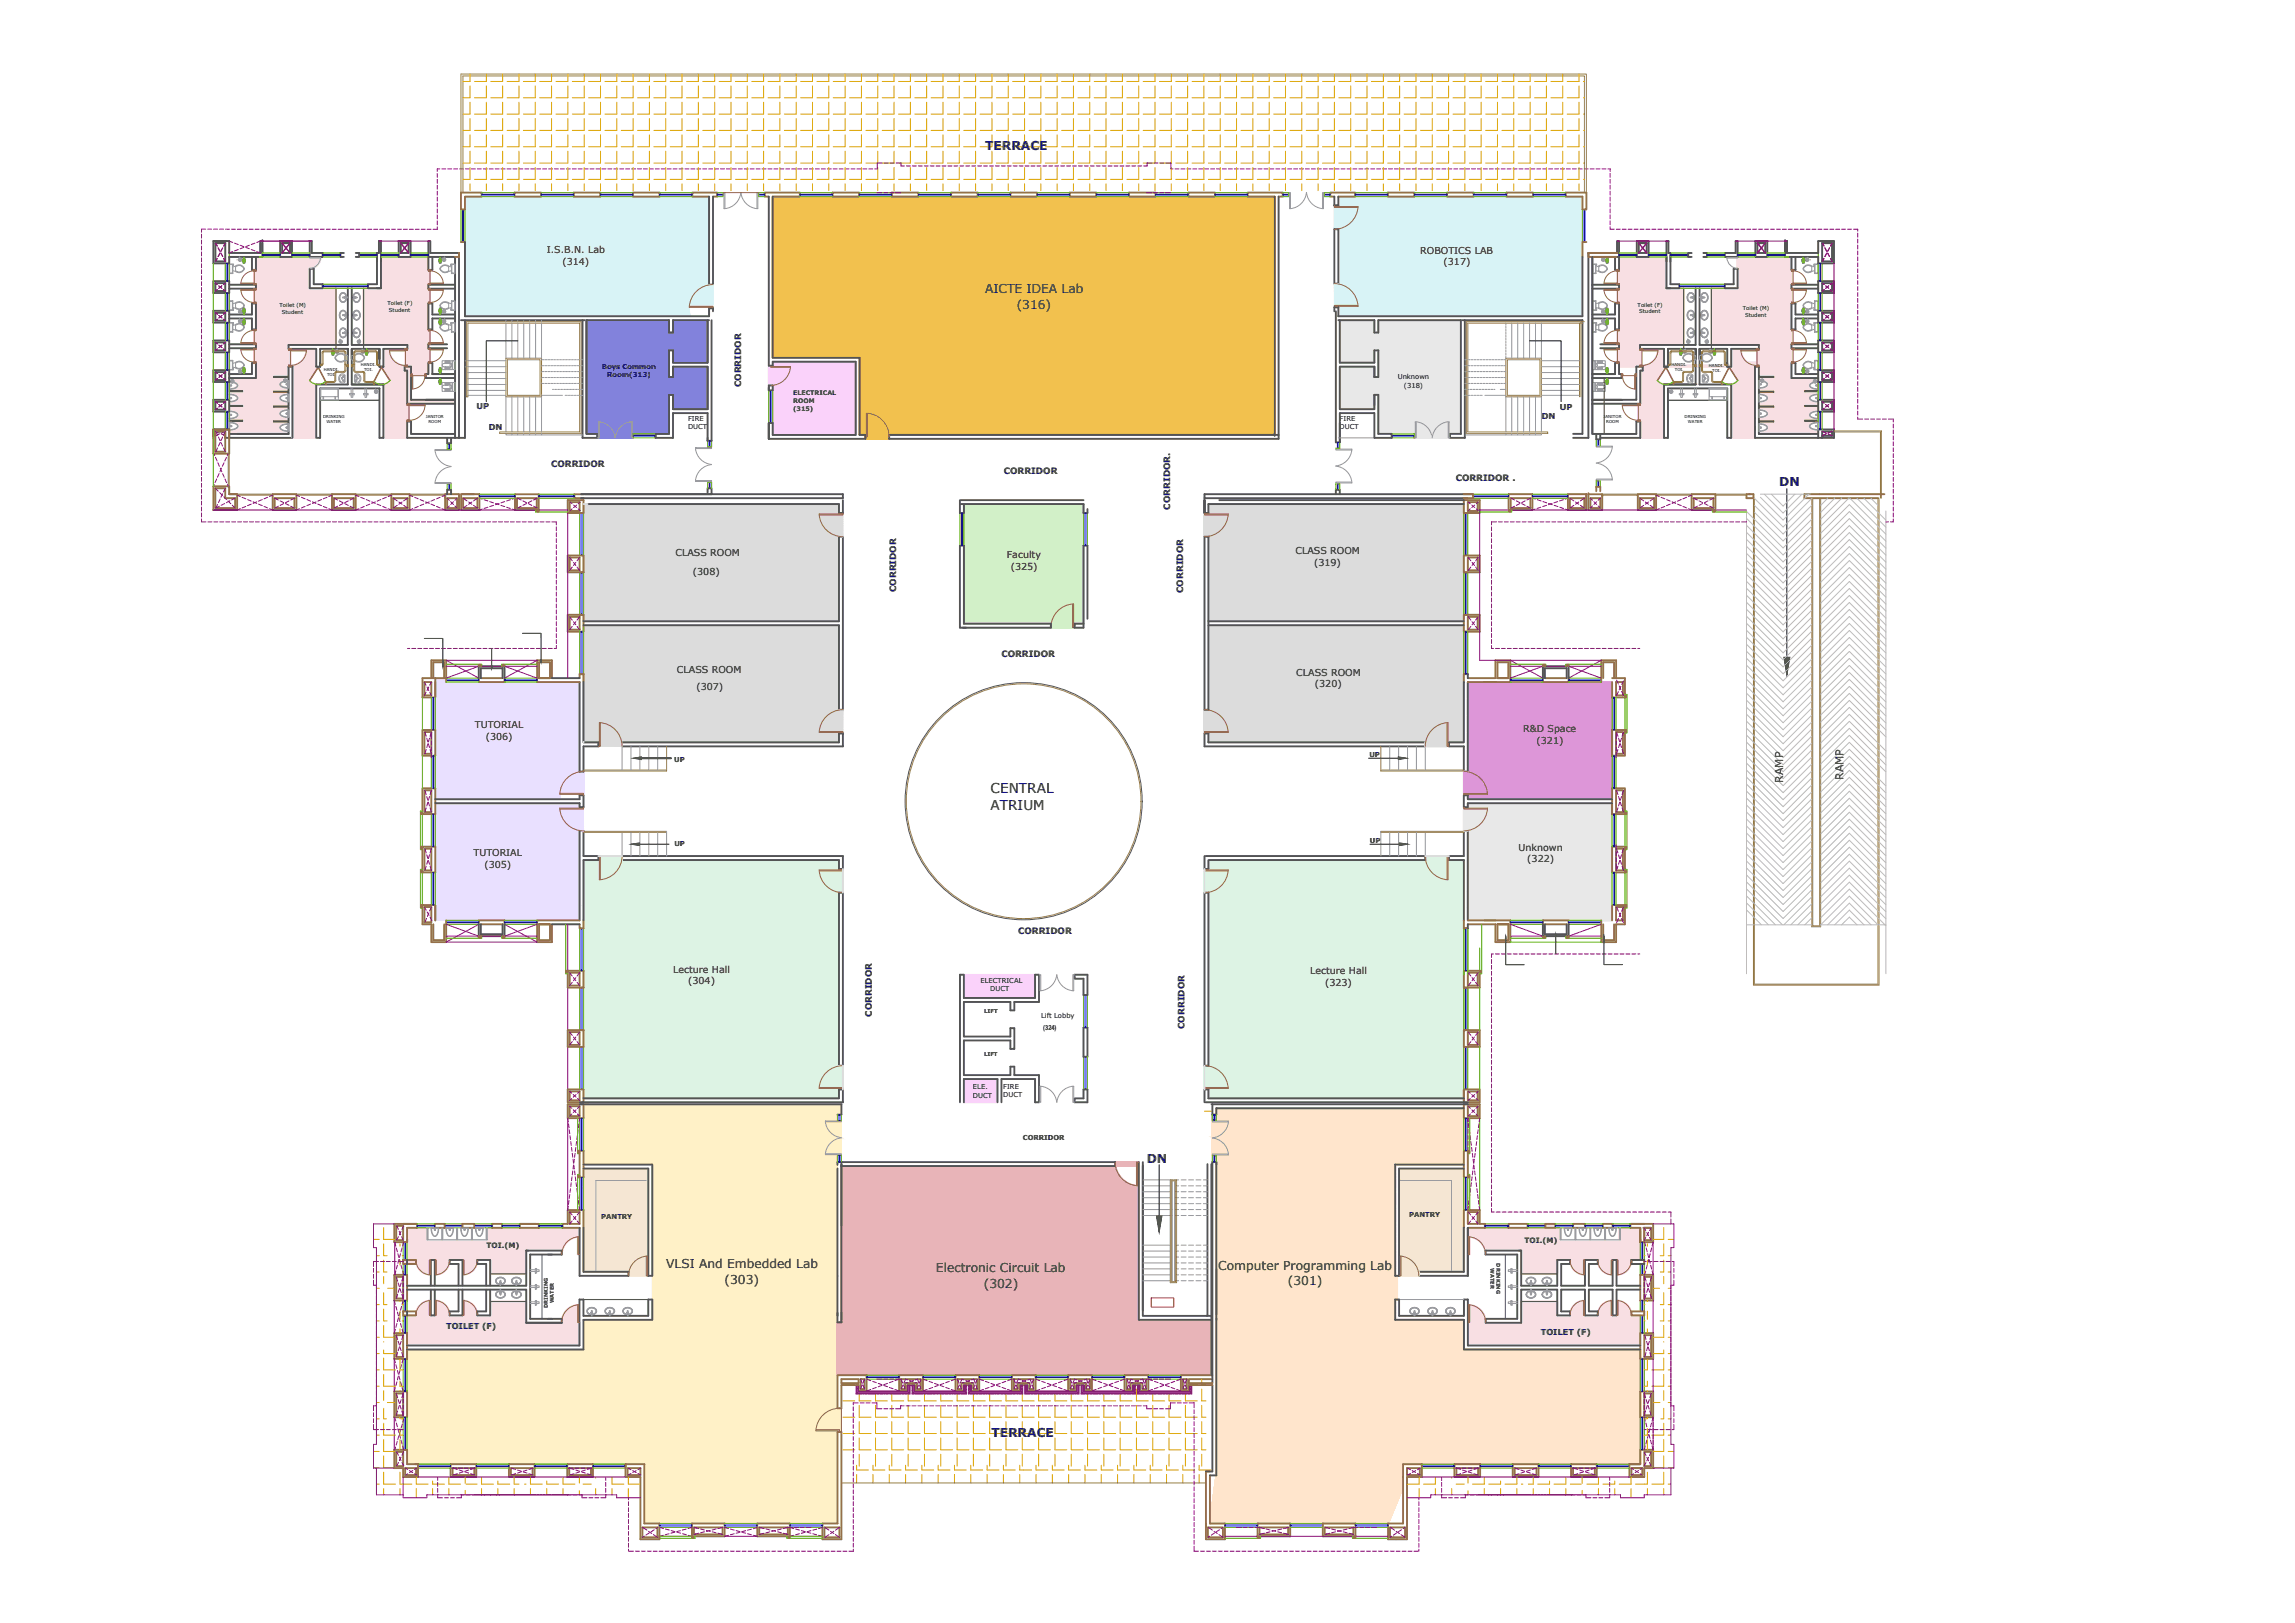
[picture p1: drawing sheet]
<svg xmlns="http://www.w3.org/2000/svg" width="420mm" height="297mm" viewBox="0 0 420 297" stroke-linecap="round" stroke-linejoin="round" font-family="sans-serif">
<defs><g id="words">
<g font-size="2.5">
<text x="181.3" y="148.2">ATRIUM</text>
<text x="181.4" y="145.2">CENTRAL</text>
</g>
<g font-size="2.2">
<text x="180.4" y="27.5">TERRACE</text>
<text x="180.3" y="53.7">AICTE IDEA Lab</text>
<text x="186.1" y="56.5">(316)</text>
<text x="325.7" y="88.9">DN</text>
<text x="210" y="212.9">DN</text>
<text x="122" y="232.2">VLSI And Embedded Lab</text>
<text x="171.4" y="232.9">Electronic Circuit Lab</text>
<text x="223" y="232.4">Computer Programming Lab</text>
<text x="132.7" y="234.9">(303)</text>
<text x="180.1" y="235.7">(302)</text>
<text x="235.8" y="235.1">(301)</text>
<text x="181.5" y="263">TERRACE</text>
</g>
<g font-size="2">
<text x="326.5" y="143.2" transform="rotate(-90 326.5 143.2)">RAMP</text>
<text x="337.5" y="142.7" transform="rotate(-90 337.5 142.7)">RAMP</text>
</g>
<g font-size="1.7">
<text x="100.1" y="46.3">I.S.B.N. Lab</text>
<text x="260" y="46.4">ROBOTICS LAB</text>
<text x="103" y="48.5">(314)</text>
<text x="264.3" y="48.6">(317)</text>
<text x="123.7" y="101.7">CLASS ROOM</text>
<text x="237.2" y="101.5">CLASS ROOM</text>
<text x="126.9" y="105.3">(308)</text>
<text x="184.3" y="102.2">Faculty</text>
<text x="185.1" y="104.3">(325)</text>
<text x="240.6" y="103.6">(319)</text>
<text x="123.9" y="123.2">CLASS ROOM</text>
<text x="237.3" y="123.6">CLASS ROOM</text>
<text x="240.7" y="125.8">(320)</text>
<text x="127.5" y="126.4">(307)</text>
<text x="86.9" y="133.2">TUTORIAL</text>
<text x="88.9" y="135.4">(306)</text>
<text x="278.9" y="134">R&amp;D Space</text>
<text x="281.3" y="136.2">(321)</text>
<text x="278" y="155.7">Unknown</text>
<text x="86.7" y="156.7">TUTORIAL</text>
<text x="88.7" y="158.9">(305)</text>
<text x="279.6" y="157.9">(322)</text>
<text x="123.2" y="178">Lecture Hall</text>
<text x="239.9" y="178.2">Lecture Hall</text>
<text x="126" y="180.2">(304)</text>
<text x="242.6" y="180.4">(323)</text>
</g>
<g font-size="1.6">
<text x="135.7" y="70.9" transform="rotate(-90 135.7 70.9)">CORRIDOR</text>
<text x="100.9" y="85.5">CORRIDOR</text>
<text x="183.8" y="86.8">CORRIDOR</text>
<text x="266.5" y="88.1">CORRIDOR .</text>
<text x="214.2" y="93.3" transform="rotate(-90 214.2 93.3)">CORRIDOR.</text>
<text x="164" y="108.3" transform="rotate(-90 164 108.3)">CORRIDOR</text>
<text x="216.6" y="108.5" transform="rotate(-90 216.6 108.5)">CORRIDOR</text>
<text x="183.3" y="120.3">CORRIDOR</text>
<text x="186.4" y="171">CORRIDOR</text>
<text x="159.6" y="186.1" transform="rotate(-90 159.6 186.1)">CORRIDOR</text>
<text x="216.9" y="188.3" transform="rotate(-90 216.9 188.3)">CORRIDOR</text>
</g>
<g font-size="1.5">
<text x="87.2" y="74.9">UP</text>
<text x="282.3" y="76.8">DN</text>
<text x="285.6" y="75.1">UP</text>
<text x="89.5" y="78.6">DN</text>
<text x="81.7" y="243.2">TOILET (F)</text>
<text x="282.1" y="244.2">TOILET (F)</text>
</g>
<g font-size="1.3">
<text x="191" y="188.4">(324)</text>
<text x="279.1" y="227.6">TOI.(M)</text>
<text x="89.1" y="228.4">TOI.(M)</text>
</g>
<g font-size="1.2">
<text x="110.2" y="67.5">Boys Common</text>
<text x="111.2" y="69">Room(313)</text>
<text x="255.9" y="69.4">Unknown</text>
<text x="257" y="71">(318)</text>
<text x="126" y="77">FIRE</text>
<text x="245.2" y="77">FIRE</text>
<text x="126" y="78.6">DUCT</text>
<text x="245.2" y="78.5">DUCT</text>
<text x="123.4" y="139.4">UP</text>
<text x="250.7" y="138.5">UP</text>
<text x="123.5" y="154.7">UP</text>
<text x="250.8" y="154.3">UP</text>
<text x="179.5" y="179.9">ELECTRICAL</text>
<text x="181.3" y="181.4">DUCT</text>
<text x="190.6" y="186.4">Lift Lobby</text>
<text x="178.1" y="199.4">ELE.</text>
<text x="178.1" y="200.9">DUCT</text>
<text x="183.7" y="199.3">FIRE</text>
<text x="183.7" y="200.8">DUCT</text>
<text x="187.3" y="208.6">CORRIDOR</text>
<text x="110.1" y="223.1">PANTRY</text>
<text x="258" y="222.8">PANTRY</text>
</g>
<g font-size="1.1">
<text x="145.2" y="72.3">ELECTRICAL</text>
<text x="145.2" y="73.7">ROOM</text>
<text x="145.2" y="75.1">(315)</text>
</g>
<g font-size="1">
<text x="51.2" y="56.1">Toilet (M)</text>
<text x="51.6" y="57.4">Student</text>
<text x="71" y="55.8">Toilet (F)</text>
<text x="71.2" y="57">Student</text>
<text x="299.8" y="56.1">Toilet (F)</text>
<text x="300.1" y="57.4">Student</text>
<text x="319.1" y="56.7">Toilet (M)</text>
<text x="319.5" y="57.9">Student</text>
<text x="180.2" y="185.4">LIFT</text>
<text x="180.1" y="193.3">LIFT</text>
</g>
<g font-size=".9">
<text x="272.8" y="232.1" transform="rotate(90 272.8 232.1)">WATER</text>
<text x="274" y="231.2" transform="rotate(90 274 231.2)">DRINKING</text>
<text x="100.3" y="239.4" transform="rotate(-90 100.3 239.4)">DRINKING</text>
<text x="101.4" y="238.5" transform="rotate(-90 101.4 238.5)">WATER</text>
</g>
<g font-size=".7">
<text x="59.3" y="67.8">HANDI.</text>
<text x="59.9" y="68.7">TOI.</text>
<text x="66.1" y="67">HANDI.</text>
<text x="66.7" y="67.9">TOI.</text>
<text x="306" y="67">HANDI.</text>
<text x="306.6" y="67.9">TOI.</text>
<text x="312.8" y="67.1">HANDI.</text>
<text x="313.5" y="68">TOI.</text>
<text x="59.2" y="76.5">DRINKING</text>
<text x="59.8" y="77.4">WATER</text>
<text x="78" y="76.6">JANITOR</text>
<text x="78.4" y="77.5">ROOM</text>
<text x="293.6" y="76.6">JANITOR</text>
<text x="294.1" y="77.5">ROOM</text>
<text x="308.4" y="76.5">DRINKING</text>
<text x="309" y="77.4">WATER</text>
</g>
</g></defs>
<!-- layer: WAll -->
<g fill="none" stroke="#dcdcdc" stroke-width=".35">
<path d="M106.8 92.3h46.8M106.8 92.4h46.8M106.8 92.5h46.8M106.8 92.6h46.8M106.8 92.7h46.8M106.8 92.8h46.8M106.8 92.9h46.8M106.8 93h46.8M106.8 93.1h46.8M106.8 93.2h46.8M106.8 93.3h46.8M106.8 93.4h46.8"/>
<path d="M106.8 93.5h46.8M106.8 93.6h46.8M106.8 93.7h46.8M106.8 93.8h46.8M106.8 93.9h46.8M106.8 93.9h47.5M106.8 94h47.5M106.8 94.1h43.2M106.8 94.2h43.2M106.8 94.3h43.2M106.8 94.4h43.2M106.8 94.5h43.2"/>
<path d="M106.8 94.5l43.2 .1M106.8 94.6h43.2M106.8 94.7h43.3M106.8 94.7l43.3 .1M106.8 94.8h43.3M106.8 94.9h43.3M106.8 95h43.3M106.8 95.1h43.3M106.8 95.2h43.4M106.8 95.3h43.4M106.8 95.4h43.4M106.8 95.4h43.5"/>
<path d="M106.8 95.5h43.5M106.8 95.6h43.5M106.8 95.7h43.5M106.8 95.7h43.6M106.8 95.7l43.6 .1M106.8 95.8h43.6M106.8 95.9h43.7M106.8 96h43.7M106.8 96.1h43.7M106.8 96.1h43.8M106.8 96.2h43.8M106.8 96.2h43.9"/>
<path d="M106.8 96.3h43.9M106.8 96.4h44M106.8 96.4l44 .1M106.8 96.5h44M106.8 96.5h44.1M106.8 96.6h44.1M106.8 96.6h44.2M106.8 96.7h44.2M106.8 96.8h44.3M106.8 96.9h44.4M106.8 97h44.5M106.8 97.1h44.6"/>
<path d="M106.8 97.2h44.7M106.8 97.3h44.8M106.8 97.3h44.9M106.8 97.4h44.9M106.8 97.4h45M106.8 97.5h45.1M106.8 97.5h45.2M106.8 97.6h45.2M106.8 97.6h45.3M106.8 97.7h45.4M106.8 97.7h45.5M106.8 97.8h45.5"/>
<path d="M106.8 97.8h45.6M106.8 97.8l45.8 .1M106.8 97.9h45.9M106.8 98h46.2M106.8 98h46.3M106.8 98.1h46.4M106.8 98.1h46.7M106.8 98.2h46.8M106.8 98.3h46.8M106.8 98.4h46.8M106.8 98.5h46.8M106.8 98.6h46.8"/>
<path d="M106.8 98.7h46.8M106.8 98.8h46.8M106.8 98.9h46.8M106.8 99h46.8M106.8 99.1h46.8M106.8 99.2h46.8M106.8 99.3h46.8M106.8 99.4h46.8M106.8 99.5h46.8M106.8 99.6h46.8M106.8 99.7h46.8M106.8 99.8h46.8"/>
<path d="M106.8 99.9h46.8M106.8 100h46.8M106.8 114.4h46.8M106.8 114.5h46.8M106.8 114.6h46.8M106.8 114.7h46.8M106.8 114.8h46.8M106.8 114.9h46.8M106.8 115h46.8M106.8 115.1h46.8M106.8 115.2h46.8M106.8 115.3h46.8"/>
<path d="M106.8 115.4h46.8M106.8 115.5h46.8M106.8 115.6h46.8M106.8 115.7h46.8M106.8 115.8h46.8M106.8 115.9h46.8M106.8 116h46.8M106.8 116.1h46.8M106.8 116.2h46.8M106.8 116.3h46.8M106.8 116.4h46.8M106.8 116.5h46.8"/>
<path d="M106.8 116.6h46.8M106.8 116.7h46.8M106.8 116.8h46.8M106.8 116.9h46.8M106.8 117h46.8M106.8 117.1h46.8M106.8 117.2h46.8M106.8 117.3h46.8M106.8 117.4h46.8M106.8 117.5h46.8M106.8 117.6h46.8M106.8 117.7h46.8"/>
<path d="M106.8 117.8h46.8M106.8 117.9h46.8M106.8 118h46.8M106.8 118.1h46.8M106.8 118.2h46.8M106.8 118.3h46.8M106.8 118.4h46.8M106.8 118.5h46.8M106.8 118.6h46.8M106.8 118.7h46.8M106.8 118.8h46.8M106.8 118.9h46.8"/>
<path d="M106.8 119h46.8M106.8 119.1h46.8M106.8 119.2h46.8M106.8 119.3h46.8M106.8 119.4h46.8M106.8 119.5h46.8M106.8 119.6h46.8M106.8 119.7h46.8M106.8 119.8h46.8M106.8 119.9h46.8M106.8 120h46.8M106.8 100.1h46.8"/>
<path d="M106.8 100.2h46.8M106.8 100.3h46.8M106.8 100.4h46.8M106.8 100.5h46.8M106.8 100.6h46.8M106.8 100.7h46.8M106.8 100.8h46.8M106.8 100.9h46.8M106.8 101h46.8M106.8 101.1h46.8M106.8 101.2h46.8M106.8 101.3h46.8"/>
<path d="M106.8 101.4h46.8M106.8 101.5h46.8M106.8 101.6h46.8M106.8 101.7h46.8M106.8 101.8h46.8M106.8 101.9h46.8M106.8 102h46.8M106.8 102.1h46.8M106.8 102.2h46.8M106.8 102.3h46.8M106.8 102.4h46.8M106.8 102.5h46.8"/>
<path d="M106.8 102.6h46.8M106.8 102.7h46.8M106.8 102.8h46.8M106.8 102.9h46.8M106.8 103h46.8M106.8 103.1h46.8M106.8 103.2h46.8M106.8 103.3h46.8M106.8 103.4h46.8M106.8 103.5h46.8M106.8 103.6h46.8M106.8 103.7h46.8"/>
<path d="M106.8 103.8h46.8M106.8 103.9h46.8M106.8 104h46.8M106.8 104.1h46.8M106.8 104.2h46.8M106.8 104.3h46.8M106.8 104.4h46.8M106.8 104.5h46.8M106.8 104.6h46.8M106.8 104.7h46.8M106.8 104.8h46.8M106.8 104.9h46.8"/>
<path d="M106.8 105h46.8M106.8 105.1h46.8M106.8 105.2h46.8M106.8 105.3h46.8M106.8 105.4h46.8M106.8 105.5h46.8M106.8 105.6h46.8M106.8 105.7h46.8M106.8 105.8h46.8M106.8 105.9h46.8M106.8 106h46.8M106.8 106.1h46.8"/>
<path d="M106.8 106.2h46.8M106.8 106.3h46.8M106.8 106.4h46.8M106.8 106.5h46.8M106.8 106.6h46.8M106.8 106.7h46.8M106.8 106.8h46.8M106.8 106.9h46.8M106.8 107h46.8M106.8 107.1h46.8M106.8 107.2h46.8M106.8 107.3h46.8"/>
<path d="M106.8 107.4h46.8M106.8 107.5h46.8M106.8 107.6h46.8M106.8 107.7h46.8M106.8 107.8h46.8M106.8 107.9h46.8M106.8 108h46.8M106.8 108.1h46.8M106.8 108.2h46.8M106.8 108.3h46.8M106.8 108.4h46.8M106.8 108.5h46.8"/>
<path d="M106.8 108.6h46.8M106.8 108.7h46.8M106.8 108.8h46.8M106.8 108.9h46.8M106.8 109h46.8M106.8 109.1h46.8M106.8 109.2h46.8M106.8 109.3h46.8M106.8 109.4h46.8M106.8 109.5h46.8M106.8 109.6h46.8M106.8 109.7h46.8"/>
<path d="M106.8 109.8h46.8M106.8 109.9h46.8M106.8 110h46.8M106.8 110.1h46.8M106.8 110.2h46.8M106.8 110.3h46.8M106.8 110.4h46.8M106.8 110.5h46.8M106.8 110.6h46.8M106.8 110.7h46.8M106.8 110.8h46.8M106.8 110.9h46.8"/>
<path d="M106.8 111h46.8M106.8 111.1h46.8M106.8 111.2h46.8M106.8 111.3h46.8M106.8 111.4h46.8M106.8 111.5h46.8M106.8 111.6h46.8M106.8 111.7h46.8M106.8 111.8h46.8M106.8 111.9h46.8M106.8 112h46.8M106.8 112.1h46.8"/>
<path d="M106.8 112.2h46.8M106.8 112.3h46.8M106.8 112.4h46.8M106.8 112.5h46.8M106.8 112.6h46.8M106.8 112.7h46.8M106.8 112.8h46.8M106.8 112.9h46.8M106.8 113h46.8M106.8 113.1h46.8M106.8 113.2h46.8M106.8 113.3h46.8"/>
<path d="M106.8 113.4h46.8M106.8 113.5h46.8M106.8 113.6h46.8M106.8 113.7h46.8M106.8 120.1h46.8M106.8 120.2h46.8M106.8 120.3h46.8M106.8 120.4h46.8M106.8 120.5h46.8M106.8 120.6h46.8M106.8 120.7h46.8M106.8 120.8h46.8"/>
<path d="M106.8 120.9h46.8M106.8 121h46.8M106.8 121.1h46.8M106.8 121.2h46.8M106.8 121.3h46.8M106.8 121.4h46.8M106.8 121.5h46.8M106.8 121.6h46.8M106.8 121.7h46.8M106.8 121.8h46.8M106.8 121.9h46.8M106.8 122h46.8"/>
<path d="M106.8 122.1h46.8M106.8 122.2h46.8M106.8 122.3h46.8M106.8 122.4h46.8M106.8 122.5h46.8M106.8 122.6h46.8M106.8 122.7h46.8M106.8 122.8h46.8M106.8 122.9h46.8M106.8 123h46.8M106.8 123.1h46.8M106.8 123.2h46.8"/>
<path d="M106.8 123.3h46.8M106.8 123.4h46.8M106.8 123.5h46.8M106.8 123.6h46.8M106.8 123.7h46.8M106.8 123.8h46.8M106.8 123.9h46.8M106.8 124h46.8M106.8 124.1h46.8M106.8 124.2h46.8M106.8 124.3h46.8M106.8 124.4h46.8"/>
<path d="M106.8 124.5h46.8M106.8 124.6h46.8M106.8 124.7h46.8M106.8 124.8h46.8M106.8 124.9h46.8M106.8 125h46.8M106.8 125.1h46.8M106.8 125.2h46.8M106.8 125.3h46.8M106.8 125.4h46.8M106.8 125.5h46.8M106.8 125.6h46.8"/>
<path d="M106.8 125.7h46.8M106.8 125.8h46.8M106.8 125.9h46.8M106.8 126h46.8M106.8 126.1h46.8M106.8 126.2h46.8M106.8 126.3h46.8M106.8 126.4h46.8M106.8 126.5h46.8M106.8 126.6h46.8M106.8 126.7h46.8M106.8 126.8h46.8"/>
<path d="M106.8 126.9h46.8M106.8 127h46.8M106.8 127.1h46.8M106.8 127.2h46.8M106.8 127.3h46.8M106.8 127.4h46.8M106.8 127.5h46.8M106.8 127.6h46.8M106.8 127.7h46.8M106.8 127.8h46.8M106.8 127.9h46.8M106.8 128h46.8"/>
<path d="M106.8 128.1h46.8M106.8 128.2h46.8M106.8 128.3h46.8M106.8 128.4h46.8M106.8 128.5h46.8M106.8 128.6h46.8M106.8 128.7h46.8M106.8 128.8h46.8M106.8 128.9h46.8M106.8 129h46.8M106.8 129.1h46.8M106.8 129.2h46.8"/>
<path d="M106.8 129.3h46.8M106.8 129.4h46.8M106.8 129.5h46.8M106.8 129.6h46.8M106.8 129.7h46.8M106.8 129.8h46.8M106.8 129.9h46.8M106.8 130h46.4M106.8 130.1h46.3M106.8 130.2h46M106.8 130.2h45.9M106.8 130.3h45.8"/>
<path d="M106.8 130.3h45.7M106.8 130.4h45.5M106.8 130.4h45.4M106.8 130.5h45.4M106.8 130.6h45.2M106.8 130.6h45.1M106.8 130.7h45.1M106.8 130.8h44.9M106.8 130.9h44.7M106.8 131h44.6M106.8 131.1h44.5M106.8 131.2h44.5"/>
<path d="M106.8 131.3h44.4M106.8 131.3h44.3M106.8 131.5h44.2M106.8 131.6h44.1M106.8 131.6h44M106.8 131.7h44M106.8 131.8h43.9M106.8 132h43.8M106.8 132.1h43.7M106.8 132.2h43.7M106.8 132.3h2.9M106.8 132.4h2.9"/>
<path d="M106.8 132.5h2.9M106.8 132.6h2.9M106.8 132.7h2.9M106.8 132.8h2.9M106.8 132.9h2.9M106.8 133h2.9M106.8 133.1h2.9M106.8 133.2h2.9M106.8 133.3h2.9M106.8 133.4h2.9M106.8 133.5h2.9M106.8 133.6h2.9"/>
<path d="M106.8 133.7h2.9M106.8 133.8h2.9M106.8 133.9h2.9M106.8 134h2.9M106.8 134.1h2.9M106.8 134.2h2.9M106.8 134.3h2.9M106.8 134.4h2.9M106.8 134.5h2.9M106.8 134.6h2.9M106.8 134.7h2.9M106.8 134.8h2.9"/>
<path d="M106.8 134.9h2.9M106.8 135h2.9M106.8 135.1h2.9M106.8 135.2h2.9M106.8 135.3h2.9M106.8 135.4h2.9M106.8 135.5h2.9M106.8 135.6h2.9M106.8 135.7h2.9M106.8 135.8h2.9M106.8 135.9h2.9M109.5 135.9h.2"/>
<path d="M109.5 136h.2M109.5 136.1h.2M109.5 136.2h.2M109.5 136.3h.2M109.5 136.4h.2M109.5 136.5h.2M109.5 136.6h.2M110.3 132.3h40.1M110.5 132.4h39.9M110.6 132.4h39.8M110.9 132.5h39.5M111 132.5h39.3"/>
<path d="M111.1 132.5h39.2M111.2 132.6h39.1M111.4 132.6h38.9M111.4 132.7h38.9M111.5 132.7h38.8M111.6 132.8h38.6M111.7 132.8h38.5M111.8 132.9h38.4M111.9 132.9h38.3M112 133h38.2M112 133h38.1M112.1 133.1h38"/>
<path d="M112.2 133.1h37.9M112.2 133.2h37.9M112.3 133.2h37.8M112.3 133.3h37.8M112.4 133.3h37.7M112.5 133.4h37.6M112.6 133.5h37.4M112.6 133.6h37.4M112.7 133.6h37.3M112.8 133.7h37.2M112.8 133.8h37.2M112.9 133.8h37.1"/>
<path d="M112.9 133.9h37.1M113 133.9h37M113 134h37M113.1 134.1h36.9M113.1 134.1h41.2M113.2 134.2h41.1M113.2 134.3h40.4M113.3 134.4h40.3M113.3 134.5h40.3M113.4 134.6h40.2M113.5 134.7h40.1M113.5 134.8h40.1"/>
<path d="M113.5 134.9h40.1M113.6 134.9h40M113.6 135h40M113.6 135.1h40M113.7 135.2h39.9M113.7 135.3h39.9M113.7 135.4h39.9M113.7 135.5h39.9M113.8 135.6h39.8M113.8 135.7h39.8M113.8 135.8h39.8M113.8 135.9h39.8"/>
<path d="M150.5 132.2l-43.7 .1M150.6 132.1h-43.8M150.7 131.9h-43.9M150.8 131.7h-44M150.9 131.5l-44.1 .1M151.1 131.4h-44.3M151.2 131.2h-44.4M151.4 131l-44.6 .1M151.6 130.8l-44.8 .1M151.8 130.7h-45M152.1 130.5h-45.3M152.4 130.3l-45.6 .1"/>
<path d="M153 130.1h-46.2M153.6 130h-46.8"/>
</g>
<g fill="none" stroke="#f8dfe3" stroke-width=".35">
<path d="M296.1 49.7h9M296.1 49.8h9M296.1 49.9h9M296.1 50h9M296.1 50.1h9M296.1 50.2h9M296.1 50.3h9M296.1 50.4h9M296.1 50.5h9M296.1 50.6h9M296.1 50.7h9M296.1 50.8h9"/>
<path d="M296.1 50.9h9M296.1 51h9M296.1 51.1h9M296.1 51.2h9M296.1 51.3h9M296.1 51.4h9M296.1 51.5h9M296.1 51.6h9M296.1 51.7h9M296.1 51.8h9M296.1 51.9h9M296.1 53.1h12.2"/>
<path d="M296.1 53.2h12.2M296.1 53.3h12.2M296.1 53.4h12.2M296.1 53.5h12.2M296.1 53.6h12.2M296.1 53.7h12.2M296.1 53.8h12.2M296.1 53.9h12.2M296.1 54h12.2M296.1 54.1h12.2M296.1 54.2h12.2M296.1 54.3h12.2"/>
<path d="M296.1 54.4h12.2M296.1 54.5h12.2M296.1 54.6h12.2M296.1 54.7h12.2M296.1 54.8h12.2M296.1 54.9h12.2M296.1 55h12.2M296.1 55.1h12.2M296.1 55.2h12.2M296.1 55.3h12.2M296.4 52h.1M296.4 52.1h.1"/>
<path d="M296.4 47.1h8.7M296.4 47.2h8.7M296.4 47.3h8.7M296.4 47.4h8.7M296.4 47.5h8.7M296.4 47.6h8.7M296.4 47.7h8.7M296.4 47.8h8.7M296.4 47.9h8.7M296.4 48h8.7M296.4 48.1h8.7M296.4 48.2h8.7"/>
<path d="M296.4 48.3h8.7M296.4 48.4h8.7M296.4 48.5h8.7M296.4 48.6h8.7M296.4 48.7h8.7M296.4 48.8h8.7M296.4 48.9h8.7M296.4 49h8.7M296.4 49.1h8.7M296.4 49.2h8.7M296.4 49.3h8.7M296.4 49.4h8.7"/>
<path d="M296.4 49.5h8.7M296.4 49.6h8.7M296.4 51.9h8.7M296.4 52.1h8.7M296.4 52.2h8.7M296.4 52.3h8.7M296.4 52.4h8.7M296.4 52.5h8.7M296.4 52.6h8.7M296.4 52.7h8.7M296.4 52.8h11.9M296.4 52.9h11.9"/>
<path d="M296.4 53h11.9M296.4 53.1h11.9M296.4 55.3h11.9M296.4 55.4h11.9M296.4 55.5h11.9M305.1 52h-8.7M313.3 52.8h14.7M313.3 52.9h14.7M313.3 53h14.7M313.3 53.1h14.7M313.3 53.1h15M313.3 53.2h15"/>
<path d="M313.3 53.3h15M313.3 53.4h15M313.3 53.5h15M313.3 53.6h15M313.3 53.7h15M313.3 53.8h15M313.3 53.9h15M313.3 54h15M313.3 54.1h15M313.3 54.2h15M313.3 54.3h15M313.3 54.4h15"/>
<path d="M313.3 54.5h15M313.3 54.6h15M313.3 54.7h15M313.3 54.8h15M313.3 54.9h15M313.3 55h15M313.3 55.1h15M313.3 55.2h15M313.3 55.3h15M313.3 55.3h14.7M313.3 55.4h14.7M318.1 47.1h9.9"/>
<path d="M318.1 47.2h9.9M318.1 47.3h9.9M318.1 47.4h9.9M318.1 47.5h9.9M318.1 47.6h9.9M318.1 47.7h9.9M318.1 47.8h9.9M318.1 47.9h9.9M318.1 48h9.9M318.1 48.1h9.9M318.1 48.2h9.9M318.1 48.3h9.9"/>
<path d="M318.1 48.4h9.9M318.1 48.5h9.9M318.1 48.6h9.9M318.1 48.7h9.9M318.1 48.8h9.9M318.1 48.9h9.9M318.1 49h9.9M318.1 49.1h9.9M318.1 49.2h9.9M318.1 49.3h9.9M318.1 49.4h9.9M318.1 49.5h9.9"/>
<path d="M318.1 49.6h9.9M318.1 49.7h10.2M318.1 49.8h10.2M318.1 49.9h10.2M318.1 50h10.2M318.1 50.1h10.2M318.1 50.2h10.2M318.1 50.3h10.2M318.1 50.4h10.2M318.1 50.5h10.2M318.1 50.6h10.2M318.1 50.7h10.2"/>
<path d="M318.1 50.8h10.2M318.1 50.9h10.2M318.1 51h10.2M318.1 51.1h10.2M318.1 51.2h10.2M318.1 51.3h10.2M318.1 51.4h10.2M318.1 51.5h10.2M318.1 51.6h10.2M318.1 51.7h10.2M318.1 51.8h10.2M318.1 51.9h10.2"/>
<path d="M318.1 51.9h9.9M318.1 52h9.9M318.1 52.1h9.9M318.1 52.2h9.9M318.1 52.3h9.9M318.1 52.4h9.9M318.1 52.5h9.9M318.1 52.6h9.9M318.1 52.7h9.9M328 55.5h.1"/>
</g>
<circle cx="328" cy="55.5" r=".17" fill="#f8dfe3"/>
<g fill="none" stroke="#f8dfe3" stroke-width=".35">
<path d="M296.4 55.6h11.9M296.4 55.7h11.9M296.4 55.8h11.9M296.4 55.9h11.9M296.4 56h11.9M296.4 56.1h11.9M296.4 56.2h11.9M296.4 56.3h11.9M296.4 56.4h11.9M296.4 56.5h11.9M296.4 56.6h11.9M296.4 56.7h11.9"/>
<path d="M296.4 56.8h11.9M296.4 56.9h11.9M296.4 57h11.9M296.4 57.1h11.9M296.4 57.2h11.9M296.4 57.3h11.9M296.4 57.4h11.9M296.4 57.5h11.9M296.4 57.6h11.9M296.4 57.7h11.9M296.4 57.8h11.9M296.4 57.9h11.9"/>
<path d="M296.4 58h11.9M296.4 58.1h11.9M296.4 58.2h11.9M296.4 58.3h11.9M296.4 58.4h11.9M296.4 58.5h11.9M296.4 58.6h11.9M296.4 58.7h11.9M296.4 58.8h11.9M296.4 58.9h11.9M296.4 59h11.9M296.4 59.1h11.9"/>
<path d="M296.4 59.2h11.9M296.4 59.3h11.9M296.4 59.4h11.9M296.4 59.5h11.9M296.4 59.6h11.9M296.4 59.7h11.9M296.4 59.8h11.9M296.4 59.9h11.9M296.4 60h11.9M313.3 55.6h14.7M313.3 55.7h14.7M313.3 55.8h14.7"/>
<path d="M313.3 55.9h14.7M313.3 56h14.7M313.3 56.1h14.7M313.3 56.2h14.7M313.3 56.3h14.7M313.3 56.4h14.7M313.3 56.5h14.7M313.3 56.6h14.7M313.3 56.7h14.7M313.3 56.8h14.7M313.3 56.9h14.7M313.3 57h14.7"/>
<path d="M313.3 57.1h14.7M313.3 57.2h14.7M313.3 57.3h14.7M313.3 57.4h14.7M313.3 57.5h14.7M313.3 57.6h14.7M313.3 57.7h14.7M313.3 57.8h14.7M313.3 57.9h14.7M313.3 58h14.7M313.3 58.1h14.7M313.3 58.2h14.7"/>
<path d="M313.3 58.3h14.7M313.3 58.4h14.7M313.3 58.5h14.7M313.3 58.6h14.7M313.3 58.7h14.7M313.3 58.8h14.7M313.3 58.9h14.7M313.3 59h14.7M313.3 59.1h14.7M313.3 59.2h14.7M313.3 59.3h14.7M313.3 59.4h14.7"/>
<path d="M313.3 59.5h14.7M313.3 59.6h14.7M313.3 59.7h14.7M313.3 59.8h14.7M313.3 59.9h14.7M313.3 60h14.7M296.1 60.5h12.2M296.1 60.6h12.2M296.1 60.7h12.2M296.1 60.8h12.2M296.1 60.9h12.2M296.1 61h12.2"/>
<path d="M296.1 61.1h12.2M296.1 61.2h12.2M296.1 61.3h12.2M296.1 61.4h12.2M296.1 61.5h12.2M296.1 61.6h12.2M296.1 61.7h12.2M296.1 61.8h12.2M296.1 61.9h12.2M296.1 62h12.2M296.1 62.1h12.2M296.1 62.2h12.2"/>
<path d="M296.1 62.3h12.2M296.1 62.4h12.2M296.1 62.5h12.2M296.1 62.6h12.2M296.1 62.7h12.2M296.1 64h4.5M296.1 64.1h4.2M296.4 62.9h.1M296.4 63h.1M296.4 60.1h11.9M296.4 60.2h11.9M296.4 60.3h11.9"/>
<path d="M296.4 60.4h11.9M296.4 60.5h11.9M296.4 62.8h11.9M296.4 63h11.9M296.4 63.1h11.9M296.4 63.2h3.8M296.4 63.3h3.8M296.4 63.4h3.8M296.4 63.5h3.8M296.4 63.6h3.8M296.4 63.7h3.8M296.4 63.8h3.8"/>
<path d="M296.4 63.9h4.2M296.4 64h4.2M300.7 63.9h3.9M300.7 64h3.9M300.7 64.1h3.9M308.3 62.9h-11.9M313.3 60.1h14.7M313.3 60.2h14.7M313.3 60.3h14.7M313.3 60.4h14.7M313.3 60.5h14.7M313.3 60.5h15"/>
<path d="M313.3 60.6h15M313.3 60.7h15M313.3 60.8h15M313.3 60.9h15M313.3 61h15M313.3 61.1h15M313.3 61.2h15M313.3 61.3h15M313.3 61.4h15M313.3 61.5h15M313.3 61.6h15M313.3 61.7h15"/>
<path d="M313.3 61.8h15M313.3 61.9h15M313.3 62h15M313.3 62.1h15M313.3 62.2h15M313.3 62.3h15M313.3 62.4h15M313.3 62.5h15M313.3 62.6h15M313.3 62.7h15M313.3 62.8h14.7M313.3 62.9h14.7"/>
<path d="M313.3 63h14.7M313.3 63.1h14.7M321.5 64h6.5M321.5 64h6.8M321.5 64h.1M322 63.2h6M322 63.3h6M322 63.4h6M322 63.5h6M322 63.6h6M322 63.7h6M322 63.8h6"/>
<path d="M322 64h6.3M322 64.1h6.3M328 63.9h-6.5"/>
</g>
<circle cx="321.5" cy="64.1" r=".17" fill="#f8dfe3"/>
<g fill="none" stroke="#f8dfe3" stroke-width=".35">
<path d="M296.1 64.1h4.5M296.1 64.2h4.5M296.1 64.3h4.5M296.1 64.4h4.5M296.1 64.5h4.5M296.1 64.6h4.5M296.1 64.7h4.5M296.1 64.8h4.5M296.1 64.9h4.5M296.1 65h4.5M296.1 65.1h4.5M296.1 65.2h4.5"/>
<path d="M296.1 65.3h4.5M296.1 65.4h4.5M296.1 65.5h4.5M296.1 65.6h4.5M296.1 65.7h4.5M296.1 65.8h4.5M296.1 65.9h4.5M296.1 66h4.5M296.1 66.1h4.5M296.1 66.2h4.5M296.4 66.2h4.2M296.4 66.3h4.2"/>
<path d="M296.4 66.4h4.2M296.4 66.5h4.2M296.4 66.6h4.2M296.4 66.7h4.2M296.4 66.8h4.2M296.4 66.9h3.8M296.4 67h4.3M296.4 67l4.3 .1M296.4 67.1h4.3M299.9 74.2h4.7M299.9 74.3h4.7M299.9 74.4h4.7"/>
<path d="M299.9 74.5h4.7M299.9 74.6h4.7M299.9 74.7h4.7M299.9 74.8h4.7M299.9 74.9h4.7M299.9 75h4.7M299.9 75.1h4.7M299.9 75.2h4.7M299.9 75.3h4.7M299.9 75.4h4.7M299.9 75.5h4.7M299.9 75.6h4.7"/>
<path d="M299.9 75.7h4.7M299.9 75.8h4.7M299.9 75.9h4.7M299.9 76h4.7M299.9 76.1h4.7M299.9 76.2h4.7M299.9 76.3h4.7M299.9 76.4h4.7M299.9 76.5h4.7M299.9 76.6h4.7M299.9 76.7h4.7M299.9 76.8h4.7"/>
<path d="M300.3 67.9h4.2M300.3 68h4.2M300.3 68h4.1M300.3 68.2h4M300.3 68.3h3.9M300.3 68.4h3.9M300.3 68.5h3.8M300.3 68.7h3.7M300.3 68.8h3.6M300.3 68.9h3.6M300.3 69h3.5M300.3 69.1h3.4"/>
<path d="M300.3 69.2h3.4M300.3 69.2h3.3M300.3 69.3h3.3M300.3 69.4h3.2M300.3 69.5h3.1M300.3 69.6h3.1M300.3 69.6l3.1 .1M300.3 69.7h3.2M300.3 69.8h3.3M300.3 69.9h3.3M300.3 69.9h3.4M300.3 70h3.5"/>
<path d="M300.3 70h3.6M300.3 70.1h3.6M300.3 70.1h3.7M300.3 70.1l3.8 .1M300.3 70.2h3.9M300.3 70.3h4M300.3 70.3h4.1M300.3 70.3l4.3 .1M300.3 70.4h4.3M300.3 70.5h4.3M300.3 70.6h4.3M300.3 70.7h4.3"/>
<path d="M300.3 70.8h4.3M300.3 70.9h4.3M300.3 71h4.3M300.3 71.1h4.3M300.3 71.2h4.3M300.3 71.3h4.3M300.3 71.4h4.3M300.3 71.5h4.3M300.3 71.6h4.3M300.3 71.7h4.3M300.3 71.8h4.3M300.3 71.9h4.3"/>
<path d="M300.3 72h4.3M300.3 72.1h4.3M300.3 72.2h4.3M300.3 72.3h4.3M300.3 72.4h4.3M300.3 72.5h4.3M300.3 72.6h4.3M300.3 72.7h4.3M300.3 72.8h4.3M300.3 72.9h4.3M300.3 73h4.3M300.3 73.1h4.3"/>
<path d="M300.3 73.2h4.3M300.3 73.3h4.3M300.3 73.4h4.3M300.3 73.5h4.3M300.3 73.6h4.3M300.3 73.7h4.3M300.3 73.8h4.3M300.3 73.9h4.3M300.3 74h4.3M300.3 74.1h4.3M300.3 76.9h4.3M300.3 77h4.3"/>
<path d="M300.3 77.1h4.3M300.3 77.2h4.3M300.3 77.3h4.3M300.3 77.4h4.3M300.3 77.5h4.3M300.3 77.6h4.3M300.3 77.7h4.3M300.3 77.8h4.3M300.3 77.9h4.3M300.3 78h4.3M300.3 78.1h4.3M300.3 78.2h4.3"/>
<path d="M300.3 78.3h4.3M300.3 78.4h4.3M300.3 78.5h4.3M300.3 78.6h4.3M300.3 78.7h4.3M300.3 78.8h4.3M300.3 78.9h4.3M300.3 79h4.3M300.3 79.1h4.3M300.3 79.2h4.3M300.3 79.3h4.3M300.3 79.4h4.3"/>
<path d="M300.3 79.5h4.3M300.3 79.6h4.3M300.3 79.7h4.3M300.3 79.8h4.3M300.3 79.9h4.3M300.3 80h4.3M300.6 66.8h-4.2M300.7 66.9h.1M300.7 67.1h4.3M300.7 67.2h4.3M300.7 67.3h4.2M300.7 67.4h4.1"/>
<path d="M300.7 67.5h4.1M300.7 67.6h4M300.7 67.7h3.9M300.7 67.8h3.9M300.7 67.8h3.8M301.1 66.8h3.5M301.4 66.8h3.2M301.6 66.7h3M301.7 66.7h2.9M301.8 66.6h2.8M301.9 66.6h2.7M302 66.6h2.6"/>
<path d="M302.1 66.5h2.5M302.2 66.5h2.4M302.2 66.4h2.4M302.3 66.4h2.3M302.4 66.3h2.2M302.5 66.2h2.1M302.6 66.2h2M302.7 66.1h1.9M302.7 66h1.9M302.8 65.9h1.8M302.9 65.9h1.7M302.9 65.8h1.7"/>
<path d="M303 65.7h1.6M303 65.6h1.6M303.1 65.6h1.5M303.1 65.5h1.5M303.2 65.4h1.4M303.2 65.3h1.4M303.3 65.2h1.3M303.3 65.1h1.3M303.4 65h1.2M303.4 64.9h1.2M303.4 64.8h1.2M303.4 64.7h1.2"/>
<path d="M303.5 64.7h1.1M303.5 64.6h1.1M303.5 64.5h1.1M303.5 69.5h-3.2M303.5 64.4h1.1M303.5 64.2h1.1M303.5 64.3h1.1M303.5 64.1h1.1M303.6 69.3h-3.3M303.8 69.1h-3.5M303.8 68.9l-3.5 .1M303.9 68.8h-3.6"/>
<path d="M304 68.6h-3.7M304.2 68.4h-3.9M304.3 68.2l-4 .1M304.4 68.1h-4.1M304.5 67.9h-4.2M304.6 67.7l-3.9 .1M304.6 66.9h16.9M304.6 67h12.3M304.6 67.1h12.3M304.7 67.5l-4 .1M304.8 70.4h11.9M304.8 67.4h-4.1"/>
<path d="M305 67.3h.1M316.6 67.1h4.7M316.6 67.2h4.7M316.6 67.3h.1M316.7 67.3h4.6M316.7 67.4h4.6M316.8 67.4h4.5M316.8 67.5h4.5M316.9 67.6h4.4M316.9 64.1h1.8M316.9 64.2h1.8M316.9 64.3h1.8"/>
<path d="M316.9 64.4h1.8M316.9 64.5h1.9M316.9 64.6h1.9M316.9 64.7h1.9M316.9 64.8h1.9M316.9 64.9h1.9M316.9 64.9h2M316.9 65h2M316.9 65.1h2M316.9 65.1l2 .1M316.9 65.2h2.1M316.9 65.3h2.1"/>
<path d="M316.9 65.4h2.2M316.9 65.5h2.2M316.9 65.5h2.3M316.9 65.6h2.3M316.9 65.7h2.4M316.9 65.8h2.4M316.9 65.8l2.5 .1M316.9 65.9h2.5M316.9 65.9h2.6M316.9 66h2.6M316.9 66.1h2.7M316.9 66.1l2.8 .1"/>
<path d="M316.9 66.2h2.8M316.9 66.2h2.9M316.9 66.3h2.9M316.9 66.3h3M316.9 66.5h3.2M316.9 66.5l3.4 .1M316.9 66.6h3.4M316.9 66.6h3.5M316.9 66.7h3.7M316.9 66.7h3.8M316.9 66.8h3.9M316.9 66.8h4.3"/>
<path d="M316.9 66.9h4.6M316.9 67.7h4.4M316.9 70.4h4.4M316.9 70.5h4.4M316.9 70.6h4.4M316.9 70.7h4.4M316.9 70.8h4.4M316.9 70.9h4.4M316.9 71h4.4M316.9 71.1h4.4M316.9 71.2h4.4M316.9 71.3h4.4"/>
<path d="M316.9 71.4h4.4M316.9 71.5h4.4M316.9 71.6h4.4M316.9 71.7h4.4M316.9 71.8h4.4M316.9 71.9h4.4M316.9 72h4.4M316.9 72.1h4.4M316.9 72.2h4.4M316.9 72.3h4.4M316.9 72.4h4.4M316.9 72.5h4.4"/>
<path d="M316.9 72.6h4.4M316.9 72.7h4.4M316.9 72.8h4.4M316.9 72.9h4.4M316.9 73h4.4M316.9 73.1h4.4M316.9 73.2h4.4M316.9 73.3h4.4M316.9 73.4h4.4M316.9 73.5h4.4M316.9 73.6h4.4M316.9 73.7h4.4"/>
<path d="M316.9 73.8h4.4M316.9 73.9h4.4M316.9 74h4.4M316.9 74.1h4.4M316.9 74.2h4.4M316.9 74.3h4.4M316.9 74.4h4.4M316.9 74.5h4.4M316.9 74.6h4.4M316.9 74.7h4.4M316.9 74.8h4.4M316.9 74.9h4.4"/>
<path d="M316.9 75h4.4M316.9 75.1h4.4M316.9 75.2h4.4M316.9 75.3h4.4M316.9 75.4h4.4M316.9 75.5h4.4M316.9 75.6h4.4M316.9 75.7h4.4M316.9 75.8h4.4M316.9 75.9h4.4M316.9 76h4.4M316.9 76.1h4.4"/>
<path d="M316.9 76.2h4.4M316.9 76.3h4.4M316.9 76.4h4.4M316.9 76.5h4.4M316.9 76.6h4.4M316.9 76.7h4.4M316.9 76.8h4.4M316.9 76.9h4.4M316.9 77h4.4M316.9 77.1h4.4M316.9 77.2h4.4M316.9 77.3h4.4"/>
<path d="M316.9 77.4h4.4M316.9 77.5h4.4M316.9 77.6h4.4M316.9 77.7h4.4M316.9 77.8h4.4M316.9 77.9h4.4M316.9 78h4.4M316.9 78.1h4.4M316.9 78.2h4.4M316.9 78.3h4.4M316.9 78.4h4.4M316.9 78.5h4.4"/>
<path d="M316.9 78.6h4.4M316.9 78.7h4.4M316.9 78.8h4.4M316.9 78.9h4.4M316.9 79h4.4M316.9 79.1h4.4M316.9 79.2h4.4M316.9 79.3h4.4M316.9 79.4h4.4M316.9 79.5h4.4M316.9 79.6h4.4M316.9 79.7h4.4"/>
<path d="M316.9 79.8h4.4M316.9 79.9h4.4M316.9 80h4.4M317 67.7h4.3M317 67.8h4.3M317.1 67.9h4.2M317.1 68h4.2M317.2 68h4.1M317.2 70.3h4.1M317.2 68.1h4.1M317.2 68.2h4.1M317.3 68.2h4"/>
<path d="M317.3 70.3h4M317.3 68.3h4M317.4 68.3h3.9M317.4 70.2h3.9M317.4 68.4h3.9M317.5 68.5h3.8M317.5 70.2h3.8M317.5 68.6h3.8M317.6 68.7h3.7M317.6 70.1h3.7M317.6 68.8h3.7M317.7 70.1h3.6"/>
<path d="M317.7 68.8h3.6M317.7 68.9h3.6M317.7 70h3.6M317.8 70h3.5M317.8 69h3.5M317.8 69.1h3.5M317.9 69.1h3.4M317.9 69.9h3.4M317.9 69.2h3.4M318 69.9h3.3M318 69.3h3.3M318 69.8h3.3"/>
<path d="M318 69.4h3.3M318.1 69.4h3.2M318.1 69.7h3.2M318.1 69.5h3.2M318.2 69.6h3.1M319.9 66.3h1.8M320 66.4h1.7M321.5 67h6.5M321.5 67.1h6.5M321.7 64.1h6.6M321.7 64.2h6.6M321.7 64.3h6.6"/>
<path d="M321.7 64.4h6.6M321.7 64.5h6.6M321.7 64.6h6.6M321.7 64.7h6.6M321.7 64.8h6.6M321.7 64.9h6.6M321.7 65h6.6M321.7 65.1h6.6M321.7 65.2h6.6M321.7 65.3h6.6M321.7 65.4h6.6M321.7 65.5h6.6"/>
<path d="M321.7 65.6h6.6M321.7 65.7h6.6M321.7 65.8h6.6M321.7 65.9h6.6M321.7 66h6.6M321.7 66.1h6.6M321.7 66.2h6.6M321.7 66.2h6.3M321.7 66.3h6.3M321.7 66.5h6.3M321.7 66.6h6.3M321.7 66.7h6.3"/>
<path d="M321.7 66.8h6.3M322 66.9h6M322 67.1h6M322 67.2h6M322 67.3h6M322 67.4h6M322 67.5h6M322 67.6h6M322 67.7h6M322 67.8h6M322 67.9h6M322 68h6"/>
<path d="M322 68.1h6M322 68.2h6M322 68.3h6M322 68.4h6M322 68.5h6M322 68.6h6M322 68.7h6M322 68.8h6M322 68.9h6M322 69.1h6M322 69.2h6M322 69.2h10.9"/>
<path d="M322 69.3h10.9M322 69.4h.5M322 69.4h.4M322 69.5h.3M322 69.6h.3M322 71.1h9.8M322 71.1h9.9M322 71.2h10M322 71.2h10.4M322 71.3h10.8M322 71.3h10.9M322 71.4h10.9"/>
<path d="M322 71.5h10.9M322 71.5h8.4M322 71.6h8.4M322 71.8h10.9M322 71.9h10.9M322 72h10.9M322 72.1h10.9M322 73.6h10.9M322 73.7h10.9M322 73.8h10.9M322 73.9h10.9M322 74h10.9"/>
<path d="M322 74.1h10.9M322 74.2h10.9M322 74.2h8.4M322 74.3h8.4M322 74.5h10.9M322 74.6h10.9M322 74.7h10.9M322 74.8h10.9M322 74.9h10.9M322 75h10.9M322 76.4h9.7M322 76.5h9.8"/>
<path d="M322 76.5h9.9M322 76.5l10.2 .1M322 76.6h10.4M322 76.7h10.9M322 76.8h10.9M322 76.9h10.9M322 77h8.4M322 77.2h10.9M322 77.3h10.5M322 77.3h10.2M322 77.4h9.8M322 77.5h9.7"/>
<path d="M322 77.5h9.6M322 79h10.9M322 79.1h10.9M322 79.2h10.9M322 79.3h10.9M322 79.4h10.9M322.3 71h9.4M322.3 76.4h9.3M322.4 69.5h-.4M322.4 73.5h10.1M322.4 77.6h9.2M322.4 72.2h10"/>
<path d="M322.6 73.5h9.6M322.7 78.9h10.2M322.7 72.2h9.5M322.7 75.1h10.2M322.7 69.4h10.2M322.8 71h8.8M322.8 76.3h8.7M322.8 73.5h9.3M322.8 77.6h8.7M322.8 69.4h10.1M322.8 78.9h10.1M322.8 69.5h10.1"/>
<path d="M322.8 75.1h10.1M322.9 69.5h9.2M322.9 70.9h8.6M322.9 76.3h8.6M322.9 69.6h9.1M322.9 69.7h9M322.9 69.7h9.1M322.9 77.7h8.5M322.9 72.3h9M322.9 78.8h10M323 69.8h8.9M323 75.1h9.9"/>
<path d="M323 70.9h8.5M323 76.3h8.4M323 73.4h8.8M323 77.7h8.4M323 72.3h8.8M323.1 70.9h8.3M323.1 76.2h8.3M323.1 73.4h8.7M323.1 77.7h8.3M323.1 72.3h8.6M323.1 78.8h9.8M323.1 75.2h9.8"/>
<path d="M323.2 69.9h8.7M323.2 73.3h8.5M323.2 72.4h8.5M323.2 78.7h9.7M323.2 69.9h8.8M323.2 75.2h9.4M323.2 70.8h8.2M323.2 76.1h8.1M323.3 73.3h8.3M323.3 77.8h8M323.3 78.7h9.1M323.3 69.9h8.7"/>
<path d="M323.3 75.3h9M323.3 70.8h8M323.3 76.1h8M323.3 72.5h8.2M323.3 77.9h8M323.3 78.6h8.9M323.3 75.3h8.8M323.3 70h8.7M323.4 70.7h7.9M323.4 76.1h7.9M323.4 72.5h8.1M323.4 73.2h8.1"/>
<path d="M323.4 77.9h7.9M323.4 76h7.9M323.4 72.5h8M323.4 78.6h8.5M323.4 70h8.4M323.4 75.4h8.5M323.5 72.6h7.9M323.5 73.1h7.9M323.5 78.5h8.3M323.5 70.1h8.2M323.5 75.4h8.3M323.5 70.6h7.8"/>
<path d="M323.5 76h7.8M323.5 78h7.7M323.5 78.5h8.2M323.5 70.1h8.1M323.5 75.5h8.2M323.5 75.9h7.8M323.5 75.5h8.1M323.5 78.5h8.1M323.5 70.5h7.8M323.5 72.7h7.8M323.5 73h7.8M323.5 78.1h7.7"/>
<path d="M323.6 70.2h7.9M323.6 72.7h7.7M323.6 73h7.7M323.6 75.6h7.9M323.6 78.1h7.7M323.6 78.4h7.9M323.6 70.3h7.8M323.6 70.4h7.7M323.6 72.9h7.7M323.6 75.6h7.8M323.6 75.8h7.7M323.6 78.2h7.7"/>
<path d="M323.6 78.3h7.8M323.6 72.8h7.7M324.7 68.9h3.3M324.7 69h3.3M324.7 71.6h5.7M324.7 71.7h5.7M324.7 71.7h8.2M324.7 71.8h8.2M324.7 74.3h5.7M324.7 74.4h5.7M324.7 74.4h8.2M324.7 74.5h8.2"/>
<path d="M324.7 77.1h5.7M324.7 77.1h8.2M324.7 77.2h8.2M328 66.4h.1M328 66.3v.1M331.3 70.5h-7.7M331.3 75.8l-7.7 .1M331.4 70.3l-7.8 .1M331.4 75.7h-7.8M332 69.6l-9.1 .1M332.1 77.4h-10.1M332.5 69.5h.4"/>
<path d="M332.5 69.6h.4M332.6 69.6h.3M332.6 69.7h.3M332.6 69.8h.3M300.3 80.1h4.3M316.9 80.1h4.4"/>
</g>
<!-- layer: FIXTURE -->
<g fill="none" stroke="#989898" stroke-width=".18">
<path d="M322.7 69.9h.1M322.7 70h.1M332.4 70.1h.1"/>
<circle cx="322.4" cy="69.7" r=".05"/>
<circle cx="322.4" cy="69.6" r=".05"/>
<circle cx="322.5" cy="69.8" r=".05"/>
<circle cx="322.5" cy="69.5" r=".05"/>
<circle cx="322.6" cy="69.7" r=".32"/>
<circle cx="322.6" cy="69.7" r=".28"/>
<circle cx="322.6" cy="69.7" r=".05"/>
<circle cx="322.7" cy="69.8" r=".05"/>
<circle cx="322.7" cy="69.5" r=".05"/>
<circle cx="322.8" cy="69.7" r=".05"/>
<circle cx="322.8" cy="69.6" r=".05"/>
<circle cx="332.1" cy="69.8" r=".05"/>
<circle cx="332.1" cy="69.7" r=".05"/>
<circle cx="332.2" cy="69.9" r=".05"/>
<circle cx="332.2" cy="69.6" r=".05"/>
<circle cx="332.3" cy="69.8" r=".32"/>
<circle cx="332.3" cy="69.8" r=".28"/>
<circle cx="332.3" cy="69.8" r=".05"/>
<circle cx="332.3" cy="69.9" r=".05"/>
<circle cx="332.3" cy="69.6" r=".05"/>
<circle cx="332.4" cy="69.9" r=".05"/>
<circle cx="332.4" cy="69.7" r=".05"/>
</g>
<!-- layer: WAll -->
<path d="M291.5 47v32.4h8.1M322 79.4h10.9M333.6 79.8h1.8M304.6 80.1h.8M316.2 80.1h.7M321.3 80.1h12.3" fill="none" stroke="#545454" stroke-width=".35"/>
<circle cx="321.3" cy="76.7" r=".17" fill="#545454"/>
<g fill="none" stroke="#545454" stroke-width=".35">
<path d="M290.8 46.3v33.8M295.7 47v2.4M295.7 55.6v2M295.7 58.3v2M296.4 44.1v5.3M296.4 52.1v.7M296.4 55.6v4.7M300 44.5h1.5M305.1 44.1h.3M317.8 44.1h.3M321.4 44.1h2.1M321.7 44.5h1.5"/>
<path d="M326.8 44.1h.4M326.8 47h6.1M327.2 46.3h5.7M333.2 44.1h2.6v4.1M333.6 44.5h1.8M335.8 51.5v2.1M335.8 56.9v2.2M295.7 66.5v2M296.4 63v.7M296.4 66.5v2M296.9 68.5v.7M299.6 67.1v6.1"/>
<path d="M299.6 77.2v2.2M300.2 63.1v.8M300.3 67.8v6.1M300.3 77.2v2.9M300.7 67.1v.7M321.3 78.1v.7M322 79.4h9.4M335.4 79.8v-.8h-1.8v1.1M335.8 62.3v2.2M335.8 67.7v2.2M335.8 73.2v2.1M332.9 80.1v-1.5h2.9v1.5"/>
</g>
<!-- layer: DOT -->
<path d="M333.6 79l.7 .3M334.3 79.4l-.7 .3M334.7 79.4l.7 .4M335.4 79l-.7 .3" fill="none" stroke="#89067c" stroke-width=".18"/>
<!-- layer: FIXTURE -->
<g fill="none" stroke="#989898" stroke-width=".18">
<path d="M291.5 48.3h.7v1.8h-.7zM291.6 48.4h.5l-.1 1.6-.4-.1zM292.2 48.9l.5-.2a.97 .97 0 0 1 1.6 .6M292.2 48.5l.1-.1v.2h-.1M292.7 48.8a.86 .86 0 0 1 .9-.2 .86 .86 0 0 1 .6 .7 .95 .95 0 0 1-1.5 .2v-.6M294.3 49.3a1.02 1.02 0 0 1-1.6 .4l-.5-.2M309.2 53.7a.8 .8 0 0 1 .9 .2 .8 .8 0 0 1 0 1 .67 .67 0 0 1-.8 .4 .67 .67 0 0 1-.4-.9zM309.2 56.9a.8 .8 0 0 1 .9 .3 .8 .8 0 0 1 0 1 .67 .67 0 0 1-.8 .3 .67 .67 0 0 1-.4-.8zM309.2 53.8a.63 .63 0 0 1 .8 .1 .63 .63 0 0 1 .1 .7 .59 .59 0 0 1-.7 .6 .59 .59 0 0 1-.4-.8zM309.2 57a.63 .63 0 0 1 .8 .1 .63 .63 0 0 1 .1 .7 .59 .59 0 0 1-.7 .7 .59 .59 0 0 1-.4-.8zM309.6 57.6l.8 .1zM309.6 54.4l.8 .1z"/>
<path d="M309.8 57.5l.1 .3zM309.8 54.3l.1 .3zM311.2 57.6l.7 .1zM311.6 57.1a.58 .58 0 0 1 .8-.1 .58 .58 0 0 1 .2 .7 .61 .61 0 0 1-.6 .8 .61 .61 0 0 1-.6-.8zM311.7 56.9a.79 .79 0 0 1 .9 .3 .79 .79 0 0 1 0 1 .69 .69 0 0 1-1 .3 .69 .69 0 0 1-.2-1zM311.7 57.5v.3M311.7 57.8h.1M311.7 57.5h.1M309.2 60.2a.75 .75 0 0 1 .9 .1 .75 .75 0 0 1 .1 1 .67 .67 0 0 1-.9 .5 .67 .67 0 0 1-.4-.9zM309.2 60.2a.63 .63 0 0 1 .8 .1 .63 .63 0 0 1 .1 .8 .59 .59 0 0 1-.7 .6 .59 .59 0 0 1-.4-.8zM309.6 60.9h.8zM309.8 60.8l.1 .3z"/>
<path d="M311.2 60.9h.7zM311.6 60.3a.67 .67 0 0 1 .8-.2 .67 .67 0 0 1 .3 .8 .7 .7 0 0 1-.7 .9 .7 .7 0 0 1-.6-.9zM311.7 60.8v.3M311.7 61.1h.1M311.7 60.8h.1M311.7 60.2a.63 .63 0 0 1 .8 .1 .63 .63 0 0 1 .1 .8 .6 .6 0 0 1-.7 .6 .6 .6 0 0 1-.5-.8z"/>
<circle cx="309.6" cy="54.5" r=".1"/>
<circle cx="309.6" cy="57.7" r=".1"/>
<circle cx="312" cy="57.7" r=".1"/>
<circle cx="309.6" cy="60.9" r=".1"/>
<circle cx="312" cy="60.9" r=".1"/>
</g>
<!-- layer: WAll -->
<circle cx="326.8" cy="44.1" r=".17" fill="#545454"/>
<g fill="none" stroke="#545454" stroke-width=".35">
<path d="M83.3 47v33.1M291.5 47h4.9M291.5 58.3h4.2M291.5 57.6h4.2M291.5 52.8h4.9M291.5 52.1h4.9M295.7 55.6h.7M295.7 49.4h.7M296.4 44.1h-.4v2.2h-5.2M299.7 44.1h2.1v2.9h-2.1zM300 44.5h1.5v1.8h-1.5zM305.1 44.1h.3v2.2h.4v5.7h1.6v.7h-2.3z"/>
<path d="M309.7 46.3h-.6v.7h.6M310.4 52.7v10.4h-10.2M311.2 52.7v10.4h10.8v.7h-5.1v3.3h-.7M311.9 46.3h.6v.7h-.6M312.5 46.3v.7M317.4 49.2h.7v3.5h-2.3v-.7h1.6zM317.8 44.1v2.2h-2v.7h2.3v-2.9M321.4 44.1h2.1v2.9h-2.1zM321.7 44.5h1.5v1.8h-1.5zM326.8 44.1v2.9M327.2 44.1v2.2M328 47v2.4h.7v-2.4"/>
<path d="M332.9 57.6h-4.2v-2h-.7v4.7h.7v-2h4.2M332.9 52.1h-4.9v.7h4.9M332.9 47v1.2h2.9M333.6 44.5h1.8v3.3h-1.8zM333.6 51.8h1.8v1.5h-1.8zM333.6 57.2h1.8v1.5h-1.8zM335.8 44.1h-2.9v2.2M335.8 51.5h-2.9v2.1h2.9M335.8 56.9h-2.9v2.2h2.9M42 79.4h10.8M75.3 79.4h8M291.5 69.2h5.4"/>
<path d="M291.5 68.5h4.2M291.5 73.9h8.8M293 63h3.4M293 63.7h3.4M295.7 60.3h.7M295.7 66.5h.7M296.4 68.5h.5M296.9 73.2h-5.4h8.1M299.6 67.1h1.1M299.6 77.2h.7M300.2 63.8h4.4v3.3h.8v-3.3v1.9M300.3 67.8h.4"/>
<path d="M305.4 63.8h5M310.4 65.7v-1.9v6.6h-5.8v9.7M311.2 65.7v-1.9v6.6h5.7v9.7M311.2 63.8h5v3.3v-.7M322 79.4v-12.3h-.7v13M332.9 68.5h-4.2v-2h-.7v2.7h4.9M332.9 63h-4.9v.7h4.9M333.6 62.7h1.8v1.4h-1.8zM333.6 68.1h1.8v1.5h-1.8zM333.6 73.5h1.8v1.5h-1.8zM335.8 73.2h-2.9v2.1h2.9M335.8 62.3h-2.9v2.2h2.9"/>
<path d="M335.8 67.7h-2.9v2.2h2.9M41.2 80.1h12.3M57.9 80.1h.7M69.5 80.1h.7M293 80.1h7.3M305.4 80.1v-9h10.8v9M333.6 80.1h2.2"/>
</g>
<!-- layer: partation wall -->
<path d="M308.3 52.7v11M313.3 52.7v11M322 68.9h2.7v.2h-2.7M322 71.6h2.7v.2h-2.7M322 74.3h2.7v.2h-2.7M322 77h2.7v.2h-2.7M332.9 71.5h-2.5v.2h2.5M332.9 74.2h-2.5v.2h2.5M332.9 76.9h-2.5v.2h2.5" fill="none" stroke="#525023" stroke-width=".2"/>
<!-- layer: SILL -->
<g fill="none" stroke="#5cb800" stroke-width=".2">
<path d="M296.4 46.3h3.3M296.4 47h3.3M301.8 46.3h3.3M301.8 47h3.3M305.8 46.3h3.3M305.8 47h3.3M307.4 52.7h8.4M307.4 52h8.4M312.5 46.3h3.3M312.5 47h3.3M318.1 46.3h3.3M318.1 47h3.3"/>
<path d="M323.5 46.3h3.3M323.5 47h3.9M332.9 44.1v29.1M333.6 48.2v3.3M333.6 53.6v3.3M333.6 59.1v3.2M303.4 69.6a2.04 2.04 0 0 0 3 .2M318.2 69.6a2.04 2.04 0 0 1-3 .2M332.9 75.3v3.3M333.6 64.5v3.2M333.6 69.9v3.3M333.6 75.3v3.3"/>
</g>
<!-- layer: FIXTURE -->
<g fill="none" stroke="#989898" stroke-width=".18">
<path d="M291.5 55.1h.7v1.7h-.7zM291.5 59h.7v1.8h-.7zM291.6 55.2v1.4M291.6 59.2v1.4M291.6 56.6h.5M291.6 55.2h.5M291.6 59.2h.5M292.1 55.2v1.4M292.1 59.2v1.4M292.2 55.6l.5-.2a.97 .97 0 0 1 1.6 .6 1.03 1.03 0 0 1-1.6 .4l-.5-.1M292.2 59.6l.5-.2a.97 .97 0 0 1 1.6 .6 1.03 1.03 0 0 1-1.6 .4l-.5-.1M292.2 56.5h.1v.3l-.1-.2"/>
<path d="M292.2 59.2l.1-.1v.2h-.1M292.7 55.6a.86 .86 0 0 1 .9-.3 .86 .86 0 0 1 .6 .7 .95 .95 0 0 1-1.5 .3zM292.7 59.6a.86 .86 0 0 1 .9-.3 .86 .86 0 0 1 .6 .7 .94 .94 0 0 1-1.5 .3zM293.4 47.2h.1M293.4 57.4h.1M293.4 58.5h.1M293.4 47.3h.1M293.4 57.3h.1M311.2 54.4l.7 .1zM311.6 53.9a.58 .58 0 0 1 .8-.1 .58 .58 0 0 1 .2 .6 .61 .61 0 0 1-.6 .8 .61 .61 0 0 1-.6-.8zM311.7 53.7a.79 .79 0 0 1 .9 .2 .79 .79 0 0 1 0 1 .67 .67 0 0 1-.9 .4 .67 .67 0 0 1-.3-.9zM311.7 54.3v.3"/>
<path d="M311.7 54.6h.1M311.7 54.3h.1M330.1 49.3a1.02 1.02 0 0 0 1.6 .4l.5-.2M330.4 55.6a.94 .94 0 0 1 1.3 0v.7a.86 .86 0 0 1-.9 .2 .86 .86 0 0 1-.6-.7zM330.4 59.6a.95 .95 0 0 1 1.3 0v.6a.86 .86 0 0 1-.9 .3 .86 .86 0 0 1-.6-.7zM331 58.5h.1M331 57.3h.1M331 47.3h.1M331 57.4h.1M331 47.2h.1M331.7 48.8a.86 .86 0 0 0-.9-.2 .86 .86 0 0 0-.6 .7 .95 .95 0 0 0 1.5 .2v-.6M332.2 48.9l-.5-.2a.97 .97 0 0 0-1.6 .6"/>
<path d="M332.2 48.3h.7v1.8h-.7zM332.2 55.6l-.5-.2a.97 .97 0 0 0-1.6 .6 1.03 1.03 0 0 0 1.6 .4l.5-.1M332.2 55.1h.7v1.7h-.7zM332.2 59.6l-.5-.2a.97 .97 0 0 0-1.6 .6 1.03 1.03 0 0 0 1.6 .4l.5-.1M332.2 59h.7v1.8h-.7zM332.2 48.5l-.1-.1v.2h.1M332.2 56.5h-.1v.3l.1-.2M332.2 59.2l-.1-.1v.2h.1M332.3 55.2v1.4M332.3 59.2v1.4M332.3 56.6h.5M332.3 55.2h.5"/>
<path d="M332.3 59.2h.5M332.3 48.4l.5 .1-.1 1.5-.4-.1zM332.8 55.2v1.4M332.8 59.2v1.4M42.4 70.1h.1M42.5 70.1h.1M52.1 70h.1M52.1 69.9h.1M291.6 60.6h.5M292 70h-.5v1.6M292 66h-.5v1.6M292 66v1.6h-.5"/>
<path d="M292 70v1.6h-.5M292.1 70h1.8v1.6h-1.8zM292.1 66h1.8v1.6h-1.8zM292.4 70v.5h1.2a.29 .29 0 0 1 .3 .3 .29 .29 0 0 1-.3 .3M292.4 66v.5h1.2a.29 .29 0 0 1 .3 .3 .29 .29 0 0 1-.3 .3M292.4 70.5a.35 .35 0 0 0-.3 .3 .35 .35 0 0 0 .3 .4M292.4 66.5a.35 .35 0 0 0-.3 .3 .35 .35 0 0 0 .3 .4M292.5 66v.5M292.5 67.2v.4M292.5 70v.5M292.5 71.2v.4M292.6 66v.5"/>
<path d="M292.6 67.2v.4M292.6 70v.5M292.6 71.2v.4M292.7 66v.5M292.7 67.2v.4M292.7 70v.5M292.7 71.2v.4M292.8 66v.5M292.8 67.2v.4M292.8 70v.5M292.8 71.2v.4M292.9 66v.5"/>
<path d="M292.9 67.2v.4M292.9 70v.5M292.9 71.2v.4M293 66v.5M293 67.2v.4M293 70v.5M293 71.1v.5M293.1 66v.5M293.1 67.2v.4M293.1 70v.5M293.1 71.1v.5M293.2 66v.5"/>
<path d="M293.2 67.2v.4M293.2 70v.5M293.2 71.1v.5M293.3 66v.5M293.3 67.2v.4M293.3 70v.5M293.3 71.1v.5M293.4 66v.5M293.4 67.1v.5M293.4 70v.5M293.4 71.1v.5M293.6 71.1l-1.2 .1v.4"/>
<path d="M293.6 67.1l-1.2 .1v.4M306.1 71.4h.1M307.4 72h.9v.3h-.9zM307.7 71.1v1.6h.3v-1.6M308.3 65a1.16 1.16 0 0 1 1.6-.1l.5 .2v.7l-.5 .2a1.07 1.07 0 0 1-1.8-.6zM308.3 65.2a1.06 1.06 0 0 1 1.6-.1v.7a.94 .94 0 0 1-1 .4 .94 .94 0 0 1-.7-.8zM308.5 64.1h.1M309 62.2h.1M309 62.3h.1M309.1 68.5a.57 .57 0 0 1 .8 .2v1.2a.75 .75 0 0 1-1 0 .75 .75 0 0 1 0-1.1zM309.3 69.3h.1M309.3 69.2h.1"/>
<path d="M309.4 69.3h.1M309.4 69.2h.1M309.5 69l.3-.2zM309.5 69.5l.3 .3zM309.6 68.9v.1zM309.6 69.5v.2zM309.7 68.8l-.1-.1a.63 .63 0 0 0-.7 .5 .63 .63 0 0 0 .4 .7l.4-.2M309.7 68.9l.1 .4-.1 .4M309.8 69.8h.1M310 72h.8v.3h-.8zM310.2 71.1v1.6h.3v-1.6M310.4 66.9h.1"/>
<path d="M311.2 65.1l.5-.2a1.08 1.08 0 0 1 1.8 .7 1.15 1.15 0 0 1-1.8 .4l-.5-.2zM311.2 66.9h.1M311.7 65.1a.94 .94 0 0 1 1-.3 .94 .94 0 0 1 .7 .8 1.05 1.05 0 0 1-1.7 .2zM311.7 68.6a.78 .78 0 0 1 1 .2 .78 .78 0 0 1 0 1 .59 .59 0 0 1-1.1 .1zM311.7 69.8l.4-.2zM311.7 68.8l.4 .2zM311.8 68.9v.3v.5M311.9 68.8l.1-.1a.57 .57 0 0 1 .7 .2 .57 .57 0 0 1-.1 .7l-.3 .3-.4-.2M311.9 69.6l.1 .1zM312 68.9l-.1 .1zM312.1 69.3h.1M312.2 69.3h.1"/>
<path d="M312.2 69.2h.1M312.3 69.3h.1M312.6 62.3h.1M312.6 62.2h.1M312.9 71.1h3.3v2.2h-3.3zM313 71.2h3.1v1.4h-3.1zM313 64.1h.1M313.1 64.1h.1M313.4 72.6v.4h.1v-.4M315.6 72.6v.4h.1v-.4M322 69.6a1.47 1.47 0 0 1 1.6 .7 1.43 1.43 0 0 1-1.6 .8zM322 72.1a1.27 1.27 0 0 1 1.6 .9 1.64 1.64 0 0 1-1.6 .6z"/>
<path d="M322 75a1.29 1.29 0 0 1 1.6 .8 1.64 1.64 0 0 1-1.6 .6zM322 77.5a1.27 1.27 0 0 1 1.6 .9 1.64 1.64 0 0 1-1.6 .6zM322.1 69.7l.9 .2a.46 .46 0 0 1 .5 .4 .46 .46 0 0 1-.5 .5l-.9 .2zM322.1 72.2l.9 .2a.48 .48 0 0 1 .5 .5 .48 .48 0 0 1-.6 .4l-.8 .2zM322.1 75.1l.9 .2a.45 .45 0 0 1 .5 .4 .45 .45 0 0 1-.5 .5l-.9 .1zM322.1 77.6l.9 .2a.48 .48 0 0 1 .5 .5 .48 .48 0 0 1-.6 .4l-.8 .2zM322.2 72.9h.3M322.2 70.3h.3M322.2 75.7h.3M322.2 78.3h.3M322.3 72.8l.1 .2M322.3 78.2l.1 .1"/>
<path d="M322.3 70.3l.1 .1M322.3 75.6l.1 .2M322.3 70.2v.3M322.3 72.7v.3M322.3 75.6v.2M322.3 78.1v.3M322.4 70.3l-.1 .1M322.4 72.8l-.1 .2M322.4 75.6l-.1 .2M322.4 78.2l-.1 .1M331 68.2h.1M331.3 77.8a2.07 2.07 0 0 1 1.5-.5v1.4a1.45 1.45 0 0 1-1.6-.7z"/>
<path d="M331.4 77.8l.5-.3 .8-.1v1.2l-1.2-.3-.1-.2zM331.4 70.2l.5-.2 1-.2v1.5a1.45 1.45 0 0 1-1.6-.8zM331.4 72.5l.5-.2 1-.2v1.5a1.47 1.47 0 0 1-1.6-.7zM331.4 75.6l.5-.2 1-.2v1.5a1.47 1.47 0 0 1-1.6-.8zM331.5 70.3l.5-.2 .8-.2v1.3l-1.2-.3-.2-.3zM331.5 72.7l.5-.3 .8-.2v1.3l-1.2-.3-.2-.3zM331.5 75.7l.5-.3 .8-.1v1.3l-1.1-.3-.3-.3zM331.7 67.2a.86 .86 0 0 1-.9 .2 .86 .86 0 0 1-.6-.7 .95 .95 0 0 1 1.5-.2v.7M332.2 66.5l-.5-.2a.97 .97 0 0 0-1.6 .6 1.03 1.03 0 0 0 1.6 .4l.5-.1M332.2 66h.7v1.7h-.7zM332.2 67.4h-.1v.3l.1-.2M332.3 60.6h.5"/>
<path d="M332.4 67.6h.3M332.4 67.6l-.1-1.5 .4-.1v1.6M332.4 78h.2M332.4 70.5h.2M332.4 72.9h.2M332.4 75.9h.2M332.4 77.9l.2 .2M332.4 72.8l.2 .2M332.4 70.5l.2 .1M332.4 75.9l.2 .1M332.5 77.9v.2M332.5 70.4v.3"/>
<path d="M332.5 72.7v.3M332.5 75.8v.3M332.6 77.9l-.2 .2M332.6 70.5l-.2 .1M332.6 72.8l-.2 .2M332.6 75.9l-.2 .1"/>
<circle cx="293.4" cy="47.4" r=".05"/>
<circle cx="293.4" cy="58.7" r=".05"/>
<circle cx="293.4" cy="57.1" r=".05"/>
<circle cx="293.4" cy="47.6" r=".05"/>
<circle cx="293.4" cy="58.8" r=".05"/>
<circle cx="293.4" cy="57" r=".05"/>
<circle cx="293.5" cy="58.6" r=".05"/>
<circle cx="293.5" cy="47.7" r=".05"/>
<circle cx="293.5" cy="47.4" r=".05"/>
<circle cx="293.5" cy="58.9" r=".05"/>
<circle cx="293.5" cy="57.2" r=".05"/>
<circle cx="293.5" cy="56.9" r=".05"/>
<circle cx="293.5" cy="58.8" r=".05"/>
<circle cx="293.5" cy="47.5" r=".05"/>
<circle cx="293.5" cy="57" r=".05"/>
<circle cx="293.5" cy="57" r=".28"/>
<circle cx="293.5" cy="47.5" r=".28"/>
<circle cx="293.5" cy="58.8" r=".28"/>
<circle cx="293.5" cy="57" r=".32"/>
<circle cx="293.5" cy="47.5" r=".32"/>
<circle cx="293.5" cy="58.8" r=".32"/>
<circle cx="293.6" cy="47.4" r=".05"/>
<circle cx="293.6" cy="58.6" r=".05"/>
<circle cx="293.6" cy="47.7" r=".05"/>
<circle cx="293.6" cy="58.9" r=".05"/>
<circle cx="293.6" cy="57.2" r=".05"/>
<circle cx="293.6" cy="56.9" r=".05"/>
<circle cx="293.7" cy="58.7" r=".05"/>
<circle cx="293.7" cy="47.5" r=".05"/>
<circle cx="293.7" cy="47.6" r=".05"/>
<circle cx="293.7" cy="58.9" r=".05"/>
<circle cx="293.7" cy="57.1" r=".05"/>
<circle cx="293.7" cy="57" r=".05"/>
<circle cx="312" cy="54.5" r=".1"/>
<circle cx="330.7" cy="47.5" r=".05"/>
<circle cx="330.7" cy="58.7" r=".05"/>
<circle cx="330.7" cy="47.6" r=".05"/>
<circle cx="330.7" cy="58.9" r=".05"/>
<circle cx="330.7" cy="57.1" r=".05"/>
<circle cx="330.7" cy="57" r=".05"/>
<circle cx="330.8" cy="58.9" r=".05"/>
<circle cx="330.8" cy="58.6" r=".05"/>
<circle cx="330.8" cy="47.4" r=".05"/>
<circle cx="330.8" cy="47.7" r=".05"/>
<circle cx="330.8" cy="56.9" r=".05"/>
<circle cx="330.8" cy="57.2" r=".05"/>
<circle cx="330.9" cy="47.5" r=".32"/>
<circle cx="330.9" cy="58.8" r=".32"/>
<circle cx="330.9" cy="57" r=".32"/>
<circle cx="330.9" cy="58.8" r=".28"/>
<circle cx="330.9" cy="57" r=".28"/>
<circle cx="330.9" cy="47.5" r=".28"/>
<circle cx="330.9" cy="58.8" r=".05"/>
<circle cx="330.9" cy="47.5" r=".05"/>
<circle cx="330.9" cy="57" r=".05"/>
<circle cx="330.9" cy="58.6" r=".05"/>
<circle cx="330.9" cy="58.9" r=".05"/>
<circle cx="330.9" cy="47.7" r=".05"/>
<circle cx="330.9" cy="47.4" r=".05"/>
<circle cx="330.9" cy="56.9" r=".05"/>
<circle cx="330.9" cy="57.2" r=".05"/>
<circle cx="331" cy="58.7" r=".05"/>
<circle cx="331" cy="58.8" r=".05"/>
<circle cx="331" cy="47.4" r=".05"/>
<circle cx="331" cy="47.6" r=".05"/>
<circle cx="331" cy="57.1" r=".05"/>
<circle cx="331" cy="57" r=".05"/>
<circle cx="42.4" cy="69.9" r=".05"/>
<circle cx="42.4" cy="69.7" r=".05"/>
<circle cx="42.5" cy="69.6" r=".05"/>
<circle cx="42.5" cy="69.9" r=".05"/>
<circle cx="42.6" cy="69.8" r=".05"/>
<circle cx="42.6" cy="69.8" r=".28"/>
<circle cx="42.6" cy="69.8" r=".32"/>
<circle cx="42.6" cy="69.6" r=".05"/>
<circle cx="42.6" cy="69.9" r=".05"/>
<circle cx="42.7" cy="69.7" r=".05"/>
<circle cx="42.7" cy="69.8" r=".05"/>
<circle cx="52.1" cy="69.6" r=".05"/>
<circle cx="52.1" cy="69.7" r=".05"/>
<circle cx="52.1" cy="69.5" r=".05"/>
<circle cx="52.2" cy="69.8" r=".05"/>
<circle cx="52.2" cy="69.7" r=".05"/>
<circle cx="52.2" cy="69.7" r=".28"/>
<circle cx="52.2" cy="69.7" r=".32"/>
<circle cx="52.3" cy="69.5" r=".05"/>
<circle cx="52.3" cy="69.8" r=".05"/>
<circle cx="52.4" cy="69.6" r=".05"/>
<circle cx="52.4" cy="69.7" r=".05"/>
<circle cx="292.3" cy="70.8" r=".2"/>
<circle cx="292.3" cy="66.8" r=".2"/>
<circle cx="305.8" cy="71.6" r=".05"/>
<circle cx="305.8" cy="71.7" r=".05"/>
<circle cx="305.9" cy="71.5" r=".05"/>
<circle cx="305.9" cy="71.8" r=".05"/>
<circle cx="305.9" cy="71.7" r=".32"/>
<circle cx="305.9" cy="71.7" r=".28"/>
<circle cx="305.9" cy="71.7" r=".05"/>
<circle cx="306" cy="71.5" r=".05"/>
<circle cx="306" cy="71.8" r=".05"/>
<circle cx="306.1" cy="71.6" r=".05"/>
<circle cx="306.1" cy="71.7" r=".05"/>
<circle cx="308.2" cy="64.3" r=".05"/>
<circle cx="308.3" cy="64.4" r=".05"/>
<circle cx="308.4" cy="64.2" r=".05"/>
<circle cx="308.4" cy="64.5" r=".05"/>
<circle cx="308.4" cy="64.4" r=".32"/>
<circle cx="308.4" cy="64.4" r=".28"/>
<circle cx="308.4" cy="64.4" r=".05"/>
<circle cx="308.5" cy="64.2" r=".05"/>
<circle cx="308.5" cy="64.5" r=".05"/>
<circle cx="308.6" cy="64.4" r=".05"/>
<circle cx="308.6" cy="64.3" r=".05"/>
<circle cx="308.9" cy="62.4" r=".05"/>
<circle cx="309" cy="62.6" r=".05"/>
<circle cx="309" cy="62.4" r=".05"/>
<circle cx="309" cy="62.7" r=".05"/>
<circle cx="309.1" cy="62.5" r=".05"/>
<circle cx="309.1" cy="62.5" r=".28"/>
<circle cx="309.1" cy="62.5" r=".32"/>
<circle cx="309.2" cy="62.4" r=".05"/>
<circle cx="309.2" cy="62.7" r=".05"/>
<circle cx="309.3" cy="62.6" r=".05"/>
<circle cx="309.3" cy="62.5" r=".05"/>
<circle cx="309.4" cy="69.3" r=".08"/>
<circle cx="309.4" cy="69.3" r=".1"/>
<circle cx="312.2" cy="69.3" r=".1"/>
<circle cx="312.2" cy="69.3" r=".08"/>
<circle cx="312.3" cy="62.6" r=".05"/>
<circle cx="312.3" cy="62.5" r=".05"/>
<circle cx="312.4" cy="62.4" r=".05"/>
<circle cx="312.4" cy="62.7" r=".05"/>
<circle cx="312.5" cy="62.5" r=".32"/>
<circle cx="312.5" cy="62.5" r=".28"/>
<circle cx="312.5" cy="62.5" r=".05"/>
<circle cx="312.5" cy="62.4" r=".05"/>
<circle cx="312.5" cy="62.7" r=".05"/>
<circle cx="312.6" cy="62.6" r=".05"/>
<circle cx="312.6" cy="62.4" r=".05"/>
<circle cx="313" cy="64.3" r=".05"/>
<circle cx="313" cy="64.4" r=".05"/>
<circle cx="313.1" cy="64.2" r=".05"/>
<circle cx="313.1" cy="64.5" r=".05"/>
<circle cx="313.2" cy="64.4" r=".05"/>
<circle cx="313.2" cy="64.4" r=".28"/>
<circle cx="313.2" cy="64.4" r=".32"/>
<circle cx="313.2" cy="64.2" r=".05"/>
<circle cx="313.2" cy="64.5" r=".05"/>
<circle cx="313.3" cy="64.4" r=".05"/>
<circle cx="313.3" cy="64.3" r=".05"/>
<circle cx="322.3" cy="70.3" r=".12"/>
<circle cx="322.3" cy="78.3" r=".12"/>
<circle cx="322.3" cy="72.9" r=".12"/>
<circle cx="322.3" cy="75.7" r=".12"/>
<circle cx="330.7" cy="67.9" r=".05"/>
<circle cx="330.7" cy="68" r=".05"/>
<circle cx="330.8" cy="67.8" r=".05"/>
<circle cx="330.8" cy="68.1" r=".05"/>
<circle cx="330.9" cy="68" r=".32"/>
<circle cx="330.9" cy="68" r=".28"/>
<circle cx="330.9" cy="68" r=".05"/>
<circle cx="330.9" cy="67.8" r=".05"/>
<circle cx="330.9" cy="68.1" r=".05"/>
<circle cx="331" cy="67.9" r=".05"/>
<circle cx="331" cy="68" r=".05"/>
<circle cx="332.5" cy="78" r=".12"/>
<circle cx="332.5" cy="70.5" r=".12"/>
<circle cx="332.5" cy="72.9" r=".12"/>
<circle cx="332.5" cy="75.9" r=".12"/>
</g>
<!-- layer: WAll -->
<path d="M305.4 73.3h10.8" fill="none" stroke="#545454" stroke-width=".25"/>
<!-- layer: glass -->
<g fill="none" stroke="#00f" stroke-width=".18">
<path d="M296.4 46.6h3.3M296.4 46.7h3.3M301.8 46.6h3.3M301.8 46.7h3.3M305.8 46.6h3.3M305.8 46.7h3.3M307.4 52.5h8.4M307.4 52.3h8.4M312.5 46.6h3.3M312.5 46.7h3.3M318.1 46.6h3.3M318.1 46.7h3.3"/>
<path d="M323.5 46.6h3.3M323.5 46.7h3.3M333.2 48.2v3.3M333.2 53.6v3.3M333.2 59.1v3.2M333.3 48.2v3.3M333.3 53.6v3.3M333.3 59.1v3.2M333.2 64.5v3.2M333.2 69.9v3.3M333.2 75.3v3.3M333.3 64.5v3.2"/>
<path d="M333.3 69.9v3.3M333.3 75.3v3.3"/>
</g>
<!-- layer: DOT -->
<g fill="none" stroke="#89067c" stroke-width=".25">
<path d="M300 44.5l.1 .1M300.1 46.2l-.1 .1M300.2 44.7l.1 .1M300.3 46l-.1 .1M300.4 44.9l.1 .1M300.5 45.7l-.1 .2M300.5 45.1l.1 .2M300.6 45.5l-.1 .2M300.7 45.3l.1 .2M300.8 45.3l-.1 .2M300.9 45.5l.1 .2M301 45.1l-.1 .2"/>
<path d="M301 45.7l.1 .2M301.1 44.9l-.1 .1M301.2 46l.1 .1M301.3 44.7l-.1 .1M301.4 46.2l.1 .1M301.5 44.5l-.1 .1M321.7 44.5l.1 .1M321.8 46.2l-.1 .1M321.9 44.7l.1 .1M322 46l-.1 .1M322.1 44.9l.1 .1M322.2 45.7l-.1 .2"/>
<path d="M322.2 45.1l.1 .2M322.3 45.5l-.1 .2M322.4 45.3l.1 .2M322.5 45.3l-.1 .2M322.6 45.5l.1 .2M322.7 45.1l-.1 .2M322.7 45.7l.2 .2M322.9 44.9l-.2 .1M322.9 46l.1 .1M323 44.7l-.1 .1M323.1 46.2l.1 .1M323.2 44.5l-.1 .1"/>
</g>
<g fill="none" stroke="#89067c" stroke-width=".18">
<path d="M333.6 57.2l.3 .3M333.6 51.8l.3 .3M333.6 44.5l.3 .5M333.9 47.3l-.3 .5M333.9 58.4l-.3 .3M333.9 53l-.3 .3M334.1 45.4l.3 .6M334.2 57.7l.6 .5M334.2 52.3l.6 .5M334.4 46.3l-.3 .7M334.6 46.3l.3 .7M334.8 57.7l-.6 .5"/>
<path d="M334.8 52.3l-.6 .5M334.9 45.4l-.3 .6M335.1 58.4l.3 .3M335.1 53l.3 .3M335.1 47.3l.3 .5M335.4 57.2l-.3 .3M335.4 51.8l-.3 .3M335.4 44.5l-.3 .5M333.6 73.5l.3 .3M333.6 68.1l.3 .3M333.6 62.7l.3 .2M333.9 74.7l-.3 .3"/>
<path d="M333.9 69.3l-.3 .3M333.9 63.8l-.3 .3M334.2 74l.6 .5M334.2 68.6l.6 .5M334.2 63.2l.6 .4M334.8 74l-.6 .5M334.8 68.6l-.6 .5M334.8 63.2l-.6 .4M335.1 74.7l.3 .3M335.1 69.3l.3 .3M335.1 63.8l.3 .3M335.4 73.5l-.3 .3"/>
<path d="M335.4 68.1l-.3 .3M335.4 62.7l-.3 .2"/>
</g>
<!-- layer: DOOR -->
<g fill="none" stroke="#955d4a" stroke-width=".18">
<path d="M293.7 51.8h2.4M293.7 53.1h2.4M296 49.6a2.38 2.38 0 0 0-2.3 2.3h2.7M296 55.4a2.38 2.38 0 0 1-2.3-2.4h2.4v2.4h-.1M296 51.9l.3 .2M296 52l.2 .1M296 49.6h.1v2.3h.2l.1 .2M296 49.4l.4 .2M296 49.5l.2 .1M296 52.9l.4 .2M296 53l.2 .1M296 55.4l.3 .2"/>
<path d="M296 55.5l.2 .1M296 49.6v-.2h.4v.2M296.1 51.9l.2 .1 .1 .1M296.1 55.4h.2l.1 .2M296.1 49.4l.3 .2M296.1 52.8l.3 .3M296.1 55.3l.2 .1 .1 .1M296.1 55.3h.3M296.2 51.9l-.2 .1M296.2 55.3l-.2 .1M296.2 49.4l-.2 .1M296.2 52.8l-.2 .1"/>
<path d="M296.3 49.4l-.3 .2M296.3 52.8l-.3 .2v-.2h.4v.3M296.4 49.4l-.1 .1-.2 .1M296.4 52.8l-.1 .2h-.2M296.4 51.9l-.4 .2M296.4 55.3l-.4 .2M296.4 51.9l-.3 .2M296.4 49.4l-.1 .2h-.2h.3M296.4 52.9l-.1 .1-.2 .1h.3M296.4 55.3l-.3 .3M296.4 51.9v.2h-.4v-.2M296.4 55.3v.3h-.4v-.2"/>
<path d="M328 51.9l.3 .2M328 49.4v.2h.3h-.3M328 52.9v.1l.3 .1h-.3M328 55.3l.3 .3M328 51.9v.2h.4v-.2M328 55.3v.3h.4v-.2M328 55.3h.3M328 51.9l.4 .2M328 49.4v.1l.3 .1v2.3M328 52.8v.2h.3M328 55.3l.4 .2M328.1 49.4l.3 .2"/>
<path d="M328.1 52.8l.3 .2v-.2h-.4v.3M328.1 49.4l.3 .1M328.1 52.8l.3 .1M328.2 51.9l.2 .1M328.2 55.3l.2 .1M328.3 51.9h-.3v.2M328.3 51.9l-.3 .1v.1M328.3 49.4l-.3 .2M328.3 53h2.4a2.38 2.38 0 0 1-2.3 2.4M328.3 52.8l-.3 .3M328.3 55.3l-.3 .1v.1M328.3 53v2.4h-.3v.2"/>
<path d="M328.3 51.8h2.4M328.3 49.6h.1M328.3 53.1h2.4M328.3 55.4h.1M328.4 49.6a2.38 2.38 0 0 1 2.3 2.3h-2.7M328.4 51.9l-.3 .2M328.4 52l-.3 .1M328.4 49.4l-.4 .2M328.4 49.5l-.2 .1M328.4 52.9l-.4 .2M328.4 53l-.2 .1M328.4 55.4l-.3 .2"/>
<path d="M328.4 55.5l-.3 .1M328.4 49.6v-.2h-.4v.2M331.4 47.6h.1M293.7 63.9h2.4v2.4a2.4 2.4 0 0 1-2.4-2.4zM293.7 62.7h2.4M293.7 64h2.4M296 60.5a2.38 2.38 0 0 0-2.3 2.3M296 62.9l.2 .1M296 60.3l.4 .2M296 63.8l.4 .2M296 66.3l.3 .2M296 66.4l.2 .1"/>
<path d="M296 60.5v-.2h.4v.2M296 60.5h.1M296 63.9v-.2h.4v.3M296.1 62.8l.2 .1 .1 .1M296.1 66.3h.2l.1 .2M296.1 60.3l.3 .2M296.1 63.7l.3 .3M296.1 60.5h.3M296.1 60.5v2.3h-2.4M296.2 62.8l-.2 .1M296.2 66.2l-.2 .1M296.2 60.3l-.2 .1 .2 .1"/>
<path d="M296.2 63.7l-.2 .2 .2 .1M296.3 63l-.3-.2v.2h.4M296.3 60.3l-.3 .2M296.3 63.7l-.3 .2M296.4 60.3l-.1 .1-.2 .1M296.4 63.7l-.1 .2h-.2M296.4 62.8l-.4 .2M296.4 66.2l-.4 .2M296.4 62.8l-.3 .2M296.4 62.8h-.3h.2l.1 .2M296.4 60.3l-.1 .2h-.2M296.4 63.8l-.1 .1-.2 .1h.3"/>
<path d="M296.4 66.2l-.3 .3M296.4 66.2h-.3l.2 .1 .1 .1M296.4 66.2v.3h-.4v-.2M296.4 62.8v.2M296.9 68.5l.1 .4M296.9 68.6v.3M296.9 68.5h.1l.1 .3M296.9 68.5v.4h.2M296.9 68.5h.2M296.9 68.5h.1l.1 .2v-.2M297 74.1a2.85 2.85 0 0 0 2.8 2.8M297 74.3h2.9"/>
<path d="M297 74.1h2.9M297.1 68.7v.2M297.1 68.7h2.3M297.1 68.5l-.2 .4M297.1 68.5l-.2 .3M297.1 68.7l-.1 .2M299.3 68.7v2.5M299.3 68.5l.2 .4M299.3 68.5l.3 .3M299.3 68.7l.1 .2M299.3 68.5v.2l.1-.2h.2M299.3 68.5h.3"/>
<path d="M299.4 68.7v2.5a2.38 2.38 0 0 1-2.4-2.3M299.6 68.5l-.2 .4h.2M299.6 68.6l-.1 .3M299.6 68.5h-.2v.3M299.6 68.5v.4M299.8 73.9l.4 .3M299.8 74.1l.2 .1M299.8 76.9l.4 .3M299.8 77l.3 .2M299.8 76.9h.1M299.8 74.1v-.2h.5v.3M299.9 73.9l.4 .1v.2"/>
<path d="M299.9 76.9h.3l.1 .2M299.9 74.1v2.8l.3 .1v.2M299.9 76.9h.4M299.9 74.2h.4M300 76.9l-.2 .1M300.1 73.9l-.3 .1M300.2 73.9l-.4 .2M300.2 73.9v.2h-.3M300.2 63.8h.5v.3l-.3-.3M300.2 63.9l.1 .2h.3h-.4M300.2 66.8l.1 .2 .3 .1M300.2 66.8h.4l-.3 .1-.1 .2"/>
<path d="M300.2 76.9l-.4 .2M300.2 67.1h.5M300.2 63.8v.3M300.2 66.8v.3M300.3 66.8l.4 .3M300.3 73.9l-.1 .2-.3 .1M300.3 76.9l-.1 .1-.3 .2M300.3 76.9v.3h-.5v-.3M300.3 63.8v.2l.3 .1M300.4 63.8l.3 .2M300.5 66.8l.2 .2M300.6 64.1h2.9a2.85 2.85 0 0 1-2.8 2.8"/>
<path d="M300.6 63.8l-.3 .2-.1 .1M300.6 64.1v2.8l-.3 .1v.1M300.6 64.2h2.9M300.6 66.9h.1M300.7 63.9l-.4 .2M300.7 64l-.2 .1M300.7 66.9l-.3 .2M300.7 67l-.3 .1M300.7 66.9v.2M304.9 67.3l-1.5 2.3M305 67.3l1.3 2.5M305 67.3l-1.5 2.4"/>
<path d="M305 67.1v.2M305.1 67.3l1.3 2.5M316.5 67.3l-1.3 2.5M316.6 67.3l-1.3 2.5M316.6 67.3l1.5 2.4M316.6 67.1v.2M316.7 67.3l1.5 2.3M318.7 64.2h3M321.5 63.9l.5 .2M321.5 64l.2 .1M321.5 66.9l.4 .2M321.5 67l.3 .1"/>
<path d="M321.5 67.1h.5M321.5 66.9h.2M321.5 66.9v.2M321.6 66.9l.3 .1 .1 .1M321.7 64.1h-3a2.85 2.85 0 0 0 2.8 2.8M321.7 63.8l.3 .2v.1M321.7 64.1v2.8M321.7 66.8l-.2 .2M321.8 63.8l-.3 .2M321.9 63.8l-.4 .3v-.3h.5M322 63.8l-.1 .2-.3 .1M322 66.8l-.5 .3"/>
<path d="M322 63.9l-.1 .2h-.2h.3M322 66.8l-.1 .2-.2 .1M322 66.8h-.3l.2 .1 .1 .2M322 63.8v.3M322 66.8v.3M328 62.8l.3 .2M328 63h.4v-.2l-.3 .2M328 62.8h.3h-.3v.2M328 60.3v.2h.4M328 63.8v.1l.3 .1h-.3M328 66.2l.3 .3M328 66.2h.3l-.3 .1v.1"/>
<path d="M328 66.2v.3h.4v-.2M328 62.8v.2M328 60.5h.3M328 62.8l.4 .2M328 60.3v.1l.3 .1v2.3M328 63.7v.2h.3M328 66.2l.4 .2M328.1 60.3l.3 .2M328.1 63.7l.3 .2M328.1 60.3l.3 .1-.2 .1M328.1 63.7l.3 .2-.2 .1M328.2 62.8l.2 .1"/>
<path d="M328.2 66.2l.2 .1M328.3 62.8l-.3 .1v.1M328.3 60.3l-.3 .2M328.3 63.9h2.4a2.38 2.38 0 0 1-2.3 2.4M328.3 63.7l-.3 .3M328.3 63.9v2.4h-.3v.2M328.3 62.7h2.4M328.3 62.8h2.4M328.3 64h2.4M328.3 66.3h.1M328.4 60.5a2.38 2.38 0 0 1 2.3 2.3M328.4 62.9l-.3 .1"/>
<path d="M328.4 60.3l-.4 .2M328.4 63.8l-.4 .2M328.4 66.3l-.3 .2M328.4 66.4l-.3 .1M328.4 60.5v-.2h-.4v.2M328.4 63.9v-.2h-.4v.3"/>
</g>
<path d="M316.1 47.2a2.17 2.17 0 0 0 2 2M318.1 47v.2h-2v-.1h2" fill="none" stroke="#989898" stroke-width=".18"/>
<!-- layer: tap -->
<g fill="none" stroke="#4a954a" stroke-width=".25">
<path d="M294 47.6v.1M294 57l.1 .2M294 47.6l.1 .3M294 58.9l.1 .3M294 47.7l.1 .4 .1 .1 .1-.1 .1-.4M294 58.9l.1 .5h.1h.1l.1-.5M294.1 47.7l.2 .1M294.1 59h.2M294.1 56.6l-.1 .3M294.1 47.4l-.1 .2M294.1 58.7l-.1 .2M294.1 47.4h.3"/>
<path d="M294.1 47.4l.1-.4h.1l.1 .5M294.1 57.2l.1 .4M294.1 58.7l.1-.4h.1l.1 .4M294.2 57.6h.1M294.2 58.6l-.1 .1M294.2 58.7h.1M294.2 58.6l.2 .1M294.3 56.8h-.2M294.3 56.8l.1 .2M294.4 56.9l-.1-.5h-.1h-.1l-.1 .5M294.4 57.2h-.3M294.4 56.6v.4"/>
<path d="M294.4 47.5v.1M294.4 58.8h.1M294.4 57.1l-.1 .5M294.4 47.6v.3M294.4 58.9v.3M294.4 47.6l-.1 .2M294.4 58.8l-.1 .2M294.4 47.6h.1M294.4 57h.1M294.4 57v.1M329.9 58.8l.1 .2M329.9 47.6l.1 .1"/>
<path d="M329.9 58.8h.1M329.9 57h.1M329.9 47.6h.1M329.9 57l.1 .1M330 58.9v.3M330 47.6v.3M330 57.1v.1M330 56.9l-.1 .1M330 56.6v.4M330 58.9l.3 .1v.4h-.3zM330 47.7h.3v.4h-.3zM330 58.7l-.1 .1"/>
<path d="M330 47.4l-.1 .2M330 57.2h.1M330 56.4h.3v.4l-.3 .1zM330 58.7l.1-.4h.1v.4M330 57.2l.1 .4M330 47.4l.1-.4h.1v.4M330.1 57.2h.1M330.1 58.7h-.1M330.1 47.4h-.1M330.1 57.6h.1M330.1 58.6v.1M330.1 58.7h.1"/>
<path d="M330.2 58.6v.1M330.2 47.4h-.1M330.2 58.7l.1 .1M330.2 47.4l.1 .1M330.2 57.2v.4M330.3 56.9h.1M330.3 56.6v.3M330.3 58.8v.1M330.3 47.5v.1M330.3 57.1l-.1 .1M330.3 58.9v.1M330.3 47.7h.1"/>
<path d="M330.3 58.9v.3M330.3 47.6v.3M330.3 47.6v.1M330.3 57v.1M294 69.8h.1M294 69.8l.1 .3M294 67.9l.1 .2M294 67.8v.1M294 69.7v.1M294 69.8l.1 .5h.1h.1l.1-.4M294.1 69.6l-.1 .1M294.1 69.9h.2"/>
<path d="M294.1 67.5l-.1 .4M294.1 67.8h-.1M294.1 67.8v-.5h.1h.1l.1 .5M294.1 69.6h.1M294.1 68.1h.1M294.1 69.6l.1-.4h.1l.1 .4M294.2 69.5l-.1 .1M294.2 69.6h.1M294.2 69.5l.2 .1M294.3 67.7l-.2 .1M294.3 68.1h-.2M294.4 69.9h-.1"/>
<path d="M294.4 68.1h-.1M294.4 67.5v.4l-.1-.2M294.4 69.7h.1M294.4 68l-.1 .5h-.1l-.1-.4M294.4 69.8v.3M294.4 67.9h.1M294.4 69.7l-.1 .2M294.4 67.9v.1M307.5 64.4l.1 .2M307.5 64.4l.1 .4M307.6 64.3l-.1 .1M307.6 64.2l-.1 .1"/>
<path d="M307.6 63.8v.4M307.6 63.8h.2v.4M307.6 64.2v.1M307.7 64.2h-.1M307.7 64.2l.2 .2M307.8 64.5v.5h-.2M307.9 64.4v.4M307.9 64.4h.1M307.9 64.5l-.1 .1h-.2v.4M313.7 64.4v.1M313.7 64.4h.1M313.7 64.5l.1 .1h.2"/>
<path d="M313.7 64.4v.4M313.7 64.3v.1M313.7 64.5v.5h.2h.1v-.5M313.7 64.3h.1M313.7 64.3h.3M313.8 64.2v-.4h.1l.1 .4M314 64.2v.1M314 64.3l.1 .1M314.1 64.4l-.1 .4M314.1 64.4l-.1 .2M329.9 67.9h.1M329.9 67.9l.1 .1"/>
<path d="M330 68v.1M330 67.5v.3M330 68.1h.1M330 67.3h.3v.5h-.3zM330 68.1h.2v.4h-.1zM330.3 67.8h.1M330.3 67.5v.4M330.3 67.8v.1M330.3 68l-.1 .1M330.3 67.9v.1"/>
<circle cx="294.2" cy="47.6" r=".14"/>
<circle cx="294.2" cy="58.8" r=".14"/>
<circle cx="294.2" cy="57" r=".14"/>
<circle cx="330.1" cy="47.6" r=".14"/>
<circle cx="330.1" cy="58.8" r=".14"/>
<circle cx="330.1" cy="57" r=".14"/>
<circle cx="294.2" cy="69.7" r=".14"/>
<circle cx="294.2" cy="67.9" r=".14"/>
<circle cx="307.7" cy="64.4" r=".14"/>
<circle cx="313.9" cy="64.4" r=".14"/>
<circle cx="330.1" cy="67.9" r=".14"/>
</g>
<!-- layer: ROAD -->
<path d="M304.9 67.3h.2M316.7 67.3h-.2" fill="none" stroke="#004a6a" stroke-width=".18"/>
<!-- layer: Layer3 -->
<path d="M310.3 66.8l.1 .2zM310.3 67h.1M310.4 66.8h.1M310.4 67.1h.1M311.2 67.1h.1M311.2 66.8h.1M311.2 66.8l.1 .2zM311.2 67h.1" fill="none" stroke="#954a00" stroke-width=".25"/>
<!-- layer: RAILING -->
<g fill="none" stroke="#95834a" stroke-width=".18">
<path d="M305.7 64.6v2v.1h-.3M305.9 64.6v2a.41 .41 0 0 1-.5 .3M306.1 64.4l-.2 .2M306.1 64.2l-.3 .2-.1 .2M306.1 64.2h3.6M306.1 64.4h3.6M308 69.6l-.1 .2h-1.3a.41 .41 0 0 0-.3 .6M308.2 69.6v.2l-.3 .2h-1.4v.4M309.7 64.2l.3 .2 .1 .2v3.2l-.2 .3-.2 .1M309.7 64.4l.2 .2v3.2l-.2 .2M309.7 68.2h-1.4l-.1 1.4M309.7 68h-1.3l-.3 .1-.1 1.5"/>
<path d="M313.4 69.6l.1 .3 .2 .1h1.4v.4M313.5 69.6l.2 .2h1.2a.42 .42 0 0 1 .4 .6M316.2 66.7h-.3l-.1-.1 .1-2-.2-.4h-3.8l-.4 .2v3.6l.4 .2h1.4l.1 1.4M316.2 66.9a.42 .42 0 0 1-.5-.3l-.1-2.2h-3.9v3.5l1.7 .1 .1 .3v1.3"/>
<circle cx="305.7" cy="66.8" r=".07"/>
<circle cx="305.9" cy="64.4" r=".07"/>
<circle cx="306.4" cy="70" r=".07"/>
<circle cx="308.2" cy="68.1" r=".07"/>
<circle cx="309.9" cy="64.4" r=".07"/>
<circle cx="310" cy="66.7" r=".07"/>
<circle cx="311.6" cy="66.7" r=".07"/>
<circle cx="311.7" cy="64.4" r=".07"/>
<circle cx="313.4" cy="68.1" r=".07"/>
<circle cx="315.1" cy="70" r=".07"/>
<circle cx="315.7" cy="64.4" r=".07"/>
<circle cx="315.8" cy="66.8" r=".07"/>
</g>
<!-- layer: WAll -->
<g fill="none" stroke="#f8dfe3" stroke-width=".35">
<path d="M46.6 49.7h10.1M46.6 49.8h10.1M46.6 49.9h10.1M46.6 50h10.1M46.6 50.1h10.1M46.6 50.2h10.1M46.6 50.3h10.1M46.6 50.4h10.1M46.6 50.5h10.1M46.6 50.6h10.1M46.6 50.7h10.1M46.6 50.8h10.1"/>
<path d="M46.6 50.9h10.1M46.6 51h10.1M46.6 51.1h10.1M46.6 51.2h10.1M46.6 51.3h10.1M46.6 51.4h10.1M46.6 51.5h10.1M46.6 51.6h10.1M46.6 51.7h10.1M46.6 51.8h10.1M46.6 51.9h10.1M46.6 53.1h14.9"/>
<path d="M46.6 53.2h14.9M46.6 53.3h14.9M46.6 53.4h14.9M46.6 53.5h14.9M46.6 53.6h14.9M46.6 53.7h14.9M46.6 53.8h14.9M46.6 53.9h14.9M46.6 54h14.9M46.6 54.1h14.9M46.6 54.2h14.9M46.6 54.3h14.9"/>
<path d="M46.6 54.4h14.9M46.6 54.5h14.9M46.6 54.6h14.9M46.6 54.7h14.9M46.6 54.8h14.9M46.6 54.9h14.9M46.6 55h14.9M46.6 55.1h14.9M46.6 55.2h14.9M46.6 55.3h14.9M46.8 49.5h9.9M46.8 49.4h9.9"/>
<path d="M46.9 47.1h9.8M46.9 47.2h9.8M46.9 47.3h11.8M46.9 47.4h11.8M46.9 47.5h11.7M46.9 47.6h11.7M46.9 47.7h11.7M46.9 47.8h11.7M46.9 47.9h11.6M46.9 48h11.6M46.9 48.1h11.5M46.9 48.2h11.4"/>
<path d="M46.9 48.3h11.4M46.9 48.4h11.3M46.9 48.5h11.2M46.9 48.6h11.1M46.9 48.8h10.9M46.9 48.8h10.8M46.9 48.9h10.6M46.9 49h10.6M46.9 49h10.5M46.9 49.1h10.2M46.9 49.1h10M46.9 49.2h9.8"/>
<path d="M46.9 49.3h9.8M46.9 49.4h9.8M46.9 49.6h9.8M46.9 51.9h9.8M46.9 52h9.8M46.9 52.1h9.8M46.9 52.2h9.8M46.9 52.3h9.8M46.9 52.4h9.8M46.9 52.5h9.8M46.9 52.6h9.8M46.9 52.7h9.8"/>
<path d="M46.9 52.8h14.6M46.9 52.9h14.6M46.9 53h14.6M46.9 53.1h14.6M46.9 55.3h14.6M46.9 55.4h14.6M46.9 55.5h14.6M46.9 55.6h14.6M46.9 55.7h14.6M46.9 55.8h14.6M46.9 55.9h14.6M46.9 56h14.6"/>
<path d="M46.9 56.1h14.6M46.9 56.2h14.6M46.9 56.3h14.6M46.9 56.4h14.6M46.9 56.5h14.6M46.9 56.6h14.6M46.9 56.7h14.6M46.9 56.8h14.6M46.9 56.9h14.6M46.9 57h14.6M46.9 57.1h14.6M46.9 57.2h14.6"/>
<path d="M46.9 57.3h14.6M46.9 57.4h14.6M46.9 57.5h14.6M46.9 57.6h14.6M46.9 57.7h14.6M46.9 57.8h14.6M46.9 57.9h14.6M46.9 58h14.6M46.9 58.1h14.6M46.9 58.2h14.6M46.9 58.3h14.6M46.9 58.4h14.6"/>
<path d="M46.9 58.5h14.6M46.9 58.6h14.6M46.9 58.7h14.6M46.9 58.8h14.6M46.9 58.9h14.6M46.9 59h14.6M46.9 59.1h14.6M46.9 59.2h14.6M46.9 59.3h14.6M46.9 59.4h14.6M46.9 59.5h14.6M46.9 59.6h14.6"/>
<path d="M46.9 59.7h14.6M46.9 59.8h14.6M46.9 59.9h14.6M46.9 60h14.6M57.3 49l-10.4 .1M57.7 48.9h-10.8M57.9 48.7h-11M58.1 48.5h-11.2M58.2 48.4h-11.3M58.4 48.2h-11.5M58.5 48h-11.6M58.5 47.8h-11.6"/>
<path d="M58.6 47.6l-11.7 .1M58.6 47.5h-11.7M58.7 47.3h-11.8M66.6 52.8h11.8M66.6 52.8l11.8 .1M66.6 52.9h11.8M66.6 53h11.8M66.6 53.1h11.8M66.6 53.1h12.1M66.6 53.2h12.1M66.6 53.3h12.1M66.6 53.4h12.1"/>
<path d="M66.6 53.5h12.1M66.6 53.6h12.1M66.6 53.7h12.1M66.6 53.8h12.1M66.6 53.9h12.1M66.6 54h12.1M66.6 54.1h12.1M66.6 54.2h12.1M66.6 54.3h12.1M66.6 54.4h12.1M66.6 54.5h12.1M66.6 54.6h12.1"/>
<path d="M66.6 54.7h12.1M66.6 54.8h12.1M66.6 54.9h12.1M66.6 55h12.1M66.6 55.1h12.1M66.6 55.2h12.1M66.6 55.3h12.1M66.6 55.3h11.8M66.6 55.4h11.8M66.6 55.5h11.8M66.6 55.6h11.8M66.6 55.7h11.8"/>
<path d="M66.6 55.8h11.8M66.6 55.9h11.8M66.6 56h11.8M66.6 56.1h11.8M66.6 56.2h11.8M66.6 56.3h11.8M66.6 56.4h11.8M66.6 56.5h11.8M66.6 56.6h11.8M66.6 56.7h11.8M66.6 56.8h11.8M66.6 56.9h11.8"/>
<path d="M66.6 57h11.8M66.6 57.1h11.8M66.6 57.2h11.8M66.6 57.3h11.8M66.6 57.4h11.8M66.6 57.5h11.8M66.6 57.6h11.8M66.6 57.7h11.8M66.6 57.8h11.8M66.6 57.9h11.8M66.6 58h11.8M66.6 58.1h11.8"/>
<path d="M66.6 58.2h11.8M66.6 58.3h11.8M66.6 58.4h11.8M66.6 58.5h11.8M66.6 58.6h11.8M66.6 58.7h11.8M66.6 58.8h11.8M66.6 58.9h11.8M66.6 59h11.8M66.6 59.1h11.8M66.6 59.2h11.8M66.6 59.3h11.8"/>
<path d="M66.6 59.4h11.8M66.6 59.5h11.8M66.6 59.6h11.8M66.6 59.7h11.8M66.6 59.8h11.8M66.6 59.9h11.8M66.6 60h11.8M69.7 47.1h8.7M69.7 47.2h8.7M69.7 47.3h8.7M69.7 47.4h8.7M69.7 47.5h8.7"/>
<path d="M69.7 47.6h8.7M69.7 47.7h8.7M69.7 47.8h8.7M69.7 47.9h8.7M69.7 48h8.7M69.7 48.1h8.7M69.7 48.2h8.7M69.7 48.3h8.7M69.7 48.4h8.7M69.7 48.5h8.7M69.7 48.6h8.7M69.7 48.7h8.7"/>
<path d="M69.7 48.8h8.7M69.7 48.9h8.7M69.7 49h8.7M69.7 49.1h8.7M69.7 49.2h8.7M69.7 49.3h8.7M69.7 49.4h8.7M69.7 49.5h8.7M69.7 49.6h8.7M69.7 49.7h9M69.7 49.8h9M69.7 49.9h9"/>
<path d="M69.7 50h9M69.7 50.1h9M69.7 50.2h9M69.7 50.3h9M69.7 50.4h9M69.7 50.5h9M69.7 50.6h9M69.7 50.7h9M69.7 50.8h9M69.7 50.9h9M69.7 51h9M69.7 51.1h9"/>
<path d="M69.7 51.2h9M69.7 51.3h9M69.7 51.4h9M69.7 51.5h9M69.7 51.6h9M69.7 51.7h9M69.7 51.8h9M69.7 51.9h9M69.7 51.9h8.7M69.7 52h8.7M69.7 52.1h8.7M69.7 52.2h8.7"/>
<path d="M69.7 52.3h8.7M69.7 52.4h8.7M69.7 52.5h8.7M69.7 52.6h8.7M69.7 52.7h8.7M42 69.2h10.8M42 69.3h10.8M42 69.4h10.1M42 69.4h10M42 69.5h.4M42 69.6h.3M42 69.7h.2"/>
<path d="M42 69.8h.2M42 69.9h.2M42 69.9h.3M42 70h.1M42 70.1h.1M42 70.2h.1M42 70.3h.1M42 70.4h.1M42 70.5h.1M42 70.6h.1M42 70.7h.1M42 70.8h.1"/>
<path d="M42 70.9h.1M42 71h.1M42 71.1h.1M42 71.2h.1M42 71.2h10.8M42 71.3h10.8M42 71.4h10.8M42 71.5h10.8M42 71.7h8.1M42 71.8h8.1M42 71.8h10.8M42 71.9h10.8"/>
<path d="M42 72h10.8M42 72.1h10.8M42 73.6h10.8M42 73.7h10.8M42 73.8h10.8M42 73.9h10.8M42 74h10.8M42 74.1h10.8M42 74.2h10.8M42 74.4h8.1M42 74.5h8.1M42 74.5h10.8"/>
<path d="M42 74.6h10.8M42 74.7h10.8M42 74.8h10.8M42 74.9h10.8M42 75h10.8M42 75.1h10.1M42 75.1h10M42 75.2h9.7M42 76.7h10.8M42 76.8h10.8M42 76.9h10.8M42 77.1h8.1"/>
<path d="M42 77.2h8.1M42 77.2h10.8M42 78.7h9.6M42 78.8h9.7M42 78.8h9.9M42 78.9h10M42 78.9h10.2M42 78.9l10.8 .1M42 79h10.8M42 79.1h10.8M42 79.2h10.8M42 79.3h10.8"/>
<path d="M42 79.4h10.8M42.3 69.6l-.3 .1M42.3 75.2h9.3M42.3 71.2h10.5M42.4 73.5h10M42.4 77.3h10.4M42.4 72.2h10M42.4 78.7h9.2M42.5 76.6h10.3M42.5 75.3h9.1M42.6 71.1h10.2M42.6 73.5h9.6"/>
<path d="M42.6 77.3h10.2M42.6 72.2h9.6M42.7 76.6h10.1M42.7 78.6h8.8M42.7 75.3h8.8M42.7 71.1h10.1M42.8 69.5h9.1M42.8 73.5h9.2M42.8 70h8.7M42.8 77.4h10M42.8 69.6h9.1M42.9 69.6h9"/>
<path d="M42.9 69.9h8.8M42.9 71h9.9M42.9 69.9h8.9M42.9 69.7h9M42.9 69.9h9M42.9 69.8h9M42.9 70.1h8.6M42.9 72.3h9M42.9 76.5h9.9M42.9 78.6h8.5M43 75.4h8.4M43 73.4h8.8"/>
<path d="M43 70.1h8.5M43 72.3h8.8M43 77.4h9.8M43 76.5h9.8M43 71h9.8M43 78.5h8.4M43.1 75.4h8.3M43.1 70.1h8.3M43.1 73.4h8.6M43.1 72.3h8.6M43.1 77.5h9.7M43.1 76.4h9.7"/>
<path d="M43.1 70.9h9.3M43.1 75.5h8.2M43.1 78.5h8.2M43.1 73.3h8.5M43.2 72.4h8.4M43.2 76.4h9.3M43.2 77.5h9.6M43.2 70.9h9M43.2 70.2h8.2M43.2 75.5h8.1M43.2 78.5h8.1M43.2 73.3h8.4"/>
<path d="M43.2 70.9h8.8M43.2 77.6h9.2M43.3 70.3h8.1M43.3 72.5h8.2M43.3 76.3h8.8M43.3 70.3h8M43.3 75.6h8M43.3 78.4h8M43.3 70.8h8.5M43.3 73.2h8.2M43.3 76.3h8.6M43.4 75.6h7.9"/>
<path d="M43.4 77.6h8.6M43.4 70.8h8.3M43.4 72.5h8M43.4 73.2h8M43.4 78.4h7.9M43.4 76.3h8.4M43.4 70.7h8.2M43.4 70.4h7.9M43.4 75.6h7.8M43.4 77.7h8.5M43.4 72.6h8M43.4 73.1h8"/>
<path d="M43.4 78.3h7.8M43.4 76.2h8.3M43.4 75.7h7.8M43.4 70.5h8M43.4 73.1h7.9M43.4 77.7h8.4M43.5 70.5h7.9M43.5 70.6h7.9M43.5 70.6h8M43.5 78.3h7.7M43.5 72.6h7.8M43.5 76.1h8.1"/>
<path d="M43.5 77.7h8.2M43.5 75.8h7.7M43.5 72.7h7.8M43.5 73h7.8M43.5 76.1h8M43.5 78.2h7.7M43.5 75.8l7.8 .1M43.5 76h7.9M43.5 77.8h8.1M43.5 72.9h7.7M43.5 75.9h7.8M43.6 72.8h7.6"/>
<path d="M43.6 72.9h7.6M43.6 75.9h7.7M43.6 76h7.8M43.6 77.9h7.9M43.6 77.9h7.8M43.6 78.1h7.7M43.6 78h7.7M44.4 71.5h8.4M44.4 71.6h8.4M44.4 71.6h5.7M44.4 71.7h5.7M44.4 74.2h8.4"/>
<path d="M44.4 74.3h8.4M44.4 74.3h5.7M44.4 74.4h5.7M44.4 77h8.4M44.4 77.1h5.7M46.6 60.5h14.9M46.6 60.6h14.9M46.6 60.7h14.9M46.6 60.8h14.9M46.6 60.9h14.9M46.6 61h14.9M46.6 61.1h14.9"/>
<path d="M46.6 61.2h14.9M46.6 61.3h14.9M46.6 61.4h14.9M46.6 61.5h14.9M46.6 61.6h14.9M46.6 61.7h14.9M46.6 61.8h14.9M46.6 61.9h14.9M46.6 62h14.9M46.6 62.1h14.9M46.6 62.2h14.9M46.6 62.3h14.9"/>
<path d="M46.6 62.4h14.9M46.6 62.5h14.9M46.6 62.6h14.9M46.6 62.7h14.9M46.6 64h6.2M46.6 64.1h6.2M46.6 64.1h6.6M46.6 64.2h6.6M46.6 64.3h6.6M46.6 64.4h6.6M46.6 64.5h6.6M46.6 64.6h6.6"/>
<path d="M46.6 64.7h6.6M46.6 64.8h6.6M46.6 64.9h6.6M46.6 65h6.6M46.6 65.1h6.6M46.6 65.2h6.6M46.6 65.3h6.6M46.6 65.4h6.6M46.6 65.5h6.6M46.6 65.6h6.6M46.6 65.7h6.6M46.6 65.8h6.6"/>
<path d="M46.6 65.9h6.6M46.6 66h6.6M46.6 66.1h6.6M46.6 66.2h6.6M46.8 60.4h14.7M46.8 60.3h14.7M46.9 60.1h14.6M46.9 60.2h14.6M46.9 60.3h14.6M46.9 60.4h14.6M46.9 60.5h14.6M46.9 62.8h14.6"/>
<path d="M46.9 62.9h14.6M46.9 63h14.6M46.9 63.1h14.6M46.9 63.2h5.9M46.9 63.3h5.9M46.9 63.4h5.9M46.9 63.5h5.9M46.9 63.6h5.9M46.9 63.7h5.9M46.9 63.8h5.9M46.9 63.9h5.9M46.9 64h5.9"/>
<path d="M46.9 66.2h6.3M46.9 66.3h6.3M46.9 66.4h6.3M46.9 66.5h6.3M46.9 66.6h6.3M46.9 66.7h6.3M46.9 66.8h6.3M46.9 66.9h5.9M46.9 67h6M46.9 67h5.9M46.9 67.1h5.9M46.9 67.2h5.9"/>
<path d="M46.9 67.3h5.9M46.9 67.4h5.9M46.9 67.5h5.9M46.9 67.6h5.9M46.9 67.7h5.9M46.9 67.8h5.9M46.9 67.9h5.9M46.9 68h5.9M46.9 68.1h5.9M46.9 68.2h5.9M46.9 68.3h5.9M46.9 68.4h5.9"/>
<path d="M46.9 68.5h5.9M46.9 68.6h5.9M46.9 68.7h5.9M46.9 68.8h5.9M46.9 68.9h5.9M46.9 68.9h3.2M46.9 69h3.2M46.9 69.1h5.9M46.9 69.2h5.9M51.3 78.1h-7.7M51.7 70h-8.9M51.9 75.1l-9.9 .1"/>
<path d="M52 69.5h-10M52.4 69.4h.4M52.5 69.5h.3M52.5 69.6h.3M52.5 69.7h.3M52.7 69.7h.1M52.7 69.8h.1M52.7 69.9h.1M52.7 70h.1M52.7 70.1h.1M52.7 70.2h.1M52.7 70.3h.1"/>
<path d="M52.7 70.4h.1M52.7 70.5h.1M52.7 70.6h.1M52.7 70.7h.1M52.7 70.8h.1M52.7 70.9h.1M52.8 75h-10.8M52.8 67l-5.9 .1M53.2 66.8h-6.3M66.6 60.1h11.8M66.6 60.2h11.8M66.6 60.3h11.8"/>
<path d="M66.6 60.4h11.8M66.6 60.5h11.8M66.6 60.5h12.1M66.6 60.6h12.1M66.6 60.7h12.1M66.6 60.8h12.1M66.6 60.9h12.1M66.6 61h12.1M66.6 61.1h12.1M66.6 61.2h12.1M66.6 61.3h12.1M66.6 61.4h12.1"/>
<path d="M66.6 61.5h12.1M66.6 61.6h12.1M66.6 61.7h12.1M66.6 61.8h12.1M66.6 61.9h12.1M66.6 62h12.1M66.6 62.1h12.1M66.6 62.2h12.1M66.6 62.3h12.1M66.6 62.4h12.1M66.6 62.5h12.1M66.6 62.6h12.1"/>
<path d="M66.6 62.7h12.1M66.6 62.8h11.8M66.6 62.9h11.8M66.6 63h11.8M66.6 63.1h11.8M69.8 67.1h8.6M69.8 67.2h8.6M69.8 67.3h.1M69.9 67.3h8.5M70 67.3h8.4M70 67.4h8.4h-8.4M70 67.4h8.4"/>
<path d="M70.1 67.5h8.3M70.1 67.5h8.3l-8.3 .1M70.1 67.6h8.3M70.2 67.6h8.2M70.2 67.7h8.2M70.2 70.4h5.1M70.2 70.5h5.1M70.2 70.6h5.1M70.2 70.7h5.1M70.2 70.8h5.1M70.2 70.9h5.1M70.2 71h5.1"/>
<path d="M70.2 71.1h5.1M70.2 71.2h5.1M70.2 71.3h5.1M70.2 71.4h5.1M70.2 71.5h5.1M70.2 71.6h5.1M70.2 71.7h5.1M70.2 71.8h5.1M70.2 71.9h5.1M70.2 72h5.1M70.2 72.1h5.1M70.2 72.2h5.1"/>
<path d="M70.2 72.3h5.1M70.2 72.4h5.1M70.2 72.5h5.1M70.2 72.6h5.1M70.2 72.7h5.1M70.2 72.8h5.1M70.2 72.9h5.1M70.2 73h5.1M70.2 73.1h5.1M70.2 73.2h13.1M70.2 73.3h13.1M70.2 73.4h13.1"/>
<path d="M70.2 73.5h13.1M70.2 73.6h13.1M70.2 73.7h13.1M70.2 73.8h13.1M70.2 73.9h13.1M70.2 63.9h3.9M70.2 64h3.9M70.2 64.1h3.9M70.2 64.1h1.1M70.2 64.2h1.1M70.2 64.3h1.1M70.2 64.4h1.1"/>
<path d="M70.2 64.4l1.1 .1M70.2 64.5h1.1M70.2 64.6h1.2M70.2 64.7h1.2M70.2 64.8h1.2M70.2 64.9h1.2M70.2 65h1.3M70.2 65.1h1.3M70.2 65.1l1.3 .1M70.2 65.2h1.3M70.2 65.2h1.4M70.2 65.3h1.4"/>
<path d="M70.2 65.4h1.4M70.2 65.4h1.5M70.2 65.5h1.5M70.2 65.6h1.6M70.2 65.7h1.6M70.2 65.7h1.7M70.2 65.8h1.7M70.2 65.8l1.8 .1M70.2 65.9h1.8M70.2 66h1.9M70.2 66.1h1.9M70.2 66.1h2"/>
<path d="M70.2 66.1l2.1 .1M70.2 66.2h2.1M70.2 66.3h2.2M70.2 66.3l2.3 .1M70.2 66.4h2.4M70.2 66.5h2.4M70.2 66.5h2.5M70.2 66.5l2.6 .1M70.2 66.6h2.7M70.2 66.6h2.8M70.2 66.7h3M70.2 66.7h3.1"/>
<path d="M70.2 66.8h3.2M70.2 66.8h3.5M70.2 66.9h3.9M70.2 67h3.9M70.2 67.1h3.9M70.2 73.9h4.3M70.2 74h4.3M70.2 74.1h4.3M70.2 74.2h4.7M70.2 74.3h4.7M70.2 74.4h4.7M70.2 74.5h4.7"/>
<path d="M70.2 74.6h4.7M70.2 74.7h4.7M70.2 74.8h4.7M70.2 74.9h4.7M70.2 75h4.7M70.2 75.1h4.7M70.2 75.2h4.7M70.2 75.3h4.7M70.2 75.4h4.7M70.2 75.5h4.7M70.2 75.6h4.7M70.2 75.7h4.7"/>
<path d="M70.2 75.8h4.7M70.2 75.9h4.7M70.2 76h4.7M70.2 76.1h4.7M70.2 76.2h4.7M70.2 76.3h4.7M70.2 76.4h4.7M70.2 76.5h4.7M70.2 76.6h4.7M70.2 76.7h4.7M70.2 76.8h4.7M70.2 76.9h4.3"/>
<path d="M70.2 77h4.3M70.2 77h4.4M70.2 77.1h4.3M70.2 77.2h4.3M70.2 77.3h4.3M70.2 77.4h4.3M70.2 77.5h4.3M70.2 77.6h4.3M70.2 77.7h4.3M70.2 77.8h4.3M70.2 77.9h4.3M70.2 78h4.3"/>
<path d="M70.2 78.1h4.3M70.2 78.2h4.3M70.2 78.3h4.3M70.2 78.4h4.3M70.2 78.5h4.3M70.2 78.6h4.3M70.2 78.7h4.3M70.2 78.8h4.3M70.2 78.9h4.3M70.2 79h4.3M70.2 79.1h4.3M70.2 79.2h4.3"/>
<path d="M70.2 79.3h4.3M70.2 79.4h4.3M70.2 79.5h4.3M70.2 79.6h4.3M70.2 79.7h4.3M70.2 79.8h4.3M70.2 79.9h4.3M70.2 80h4.3M70.2 67.7h8.2l-8.2 .1M70.3 67.8h8.1M70.3 70.3h5l-5.3 .1M70.3 67.9h8.1"/>
<path d="M70.4 68h8M70.4 70.3h4.9M70.5 68.1h7.9h-7.9M70.5 68.2h7.9M70.5 70.3h4.8M70.5 68.2h7.9l-7.8 .1M70.6 68.3h7.8M70.6 70.2h4.7M70.6 68.4h7.8M70.7 68.4h7.7M70.7 68.5h4.6M70.8 68.6h4.5"/>
<path d="M70.8 70.1h4.5l-4.6 .1M70.8 68.7h4.5M70.9 70.1h4.4M70.9 68.7h4.4M70.9 68.8h4.4h-4.4M70.9 68.8h4.4M71 68.9h4.3M71 70h4.3M71 69h4.3M71.1 69h4.2M71.1 69.1h4.2M71.1 70h4.2h-4.3"/>
<path d="M71.1 69.9h4.2M71.2 69.2h4.1M71.2 69.9h4.1M71.2 69.3h4.1h-4.1M71.3 69.3h4M71.3 69.4h4M71.3 69.8h4h-4.1M71.3 69.7h4M71.3 69.5h4M71.4 69.7h3.9M71.4 69.5h3.9M71.4 69.6h3.9"/>
<path d="M74.2 64.1h4.5M74.2 64.2h4.5M74.2 64.3h4.5M74.2 64.4h4.5M74.2 64.5h4.5M74.2 64.6h4.5M74.2 64.7h4.5M74.2 64.8h4.5M74.2 64.9h4.5M74.2 65h4.5M74.2 65.1h4.5M74.2 65.2h4.5"/>
<path d="M74.2 65.3h4.5M74.2 65.4h4.5M74.2 65.5h4.5M74.2 65.6h4.5M74.2 65.7h4.5M74.2 65.8h4.5M74.2 65.9h4.5M74.2 66h4.5M74.2 66.1h4.5M74.2 66.2h4.5M74.2 66.2h4.3M74.2 66.3h4.3"/>
<path d="M74.2 66.3h4.5M74.2 66.4h4.3M74.2 66.5h4.2M74.2 66.6h4.2M74.2 66.7h4.2M74.2 66.8h4.2M74.5 67h3.9M74.5 67.1h3.9M74.5 77.1h-4.3M74.6 66.9h3.8M74.6 63.2h3.8M74.6 63.3h3.8"/>
<path d="M74.6 63.4h3.8M74.6 63.5h3.8M74.6 63.6h3.8M74.6 63.7h3.8M74.6 63.8h3.8M74.6 63.9h3.8M74.6 64h3.8M74.6 64h4.1M74.6 64.1h4.1M75.5 68.5h2.2M75.5 68.6h2.2M75.5 68.7h2.2"/>
<path d="M78.5 66.3l-4.3 .1M70.2 80.1h4.3"/>
</g>
<circle cx="53.5" cy="76.7" r=".17" fill="#545454"/>
<g fill="none" stroke="#545454" stroke-width=".35">
<path d="M39.1 51.5v2.1M39.1 56.9v2.2M39.4 44.5h1.8M41.6 44.1h-2.5v4.1M42 46.3h5.7M42 47h6M47.7 44.1h.3M51.3 44.1h2.2M51.6 44.5h1.5M56.7 44.1h.4M69.4 44.1h.3M73.4 44.5h1.4"/>
<path d="M78.4 44.1v5.3M78.4 52.1v.7M78.4 55.6v4.7M79.2 47v2.4M79.2 55.6v2M79.2 58.3v2M84 46.3v33.8M39.1 62.3v2.2M39.1 67.7v2.2M39.1 73.2v2.1M39.4 79.8v-.8h1.8v1.1M43.4 79.4h9.4"/>
<path d="M53.5 78.1v.7M74.1 67.1v.7M74.5 67.8v6.1M74.5 77.2v2.9M74.6 63.1v.8M75.3 67.1v6.1M75.3 77.2v2.2M78 68.5v.7M78.4 63v.7M78.4 66.5v2M79.2 66.5v2M39.1 80.1v-1.5h2.9v1.5"/>
</g>
<!-- layer: DOT -->
<path d="M39.4 79l.8 .3M40.2 79.4l-.8 .4M40.5 79.4l.7 .3M41.2 79l-.7 .3" fill="none" stroke="#89067c" stroke-width=".18"/>
<!-- layer: FIXTURE -->
<g fill="none" stroke="#989898" stroke-width=".18">
<path d="M62.4 56.9a.73 .73 0 0 1 .9 .1 .73 .73 0 0 1 .2 .9 .68 .68 0 0 1-.8 .7 .68 .68 0 0 1-.6-.9zM62.5 57a.7 .7 0 0 1 .8 .3 .7 .7 0 0 1 0 .8 .58 .58 0 0 1-.8 .3 .58 .58 0 0 1-.3-.7zM62.9 57.6l.8 .1zM63.1 57.5v.3zM64.4 57.6l.8 .1zM64.4 54.4l.8 .1zM64.9 53.7a.79 .79 0 0 1 1 .2 .79 .79 0 0 1-.1 1 .66 .66 0 0 1-.8 .4 .66 .66 0 0 1-.4-.9zM64.9 56.9a.79 .79 0 0 1 1 .3 .79 .79 0 0 1-.1 1 .69 .69 0 0 1-.9 .3 .69 .69 0 0 1-.3-1zM65 57.5v.3zM65 54.3v.3zM65 53.8a.63 .63 0 0 1 .7 .1 .63 .63 0 0 1 .1 .7 .6 .6 0 0 1-.6 .6 .6 .6 0 0 1-.5-.8zM65 57a.63 .63 0 0 1 .7 .1 .63 .63 0 0 1 .1 .7 .6 .6 0 0 1-.6 .7 .6 .6 0 0 1-.5-.8z"/>
<path d="M80.5 49.3a1.02 1.02 0 0 0 1.6 .4l.5-.2M82.1 48.8a.86 .86 0 0 0-.8-.2 .86 .86 0 0 0-.6 .7 .95 .95 0 0 0 1.4 .2v-.6M82.6 48.9l-.5-.2a.95 .95 0 0 0-1.5 .6M82.6 48.3h.7v1.8h-.7zM82.6 48.5l-.1-.1v.2h.1M82.7 49.9l.4 .1M82.7 48.5v1.4M83.1 48.4v1.6M83.1 48.4l-.4 .1M62.4 60.2a.76 .76 0 0 1 1 .1 .76 .76 0 0 1 0 1 .67 .67 0 0 1-.8 .5 .67 .67 0 0 1-.5-.9zM62.5 60.2a.71 .71 0 0 1 .8 .3 .71 .71 0 0 1 0 .9 .58 .58 0 0 1-.8 .3 .58 .58 0 0 1-.3-.8zM62.9 60.9h.8z"/>
<path d="M63.1 60.8v.3zM64.4 60.9h.8zM64.9 60.2a.79 .79 0 0 1 1 .2 .79 .79 0 0 1-.1 1 .69 .69 0 0 1-.9 .3 .69 .69 0 0 1-.3-1zM65 60.8v.3zM65 60.2a.63 .63 0 0 1 .7 .1 .63 .63 0 0 1 .1 .8 .6 .6 0 0 1-.6 .6 .6 .6 0 0 1-.5-.8z"/>
<circle cx="62.8" cy="57.7" r=".1"/>
<circle cx="65.3" cy="57.7" r=".1"/>
<circle cx="65.3" cy="54.5" r=".1"/>
<circle cx="62.8" cy="60.9" r=".1"/>
<circle cx="65.3" cy="60.9" r=".1"/>
</g>
<!-- layer: WAll -->
<circle cx="48" cy="44.1" r=".17" fill="#545454"/>
<g fill="none" stroke="#545454" stroke-width=".35">
<path d="M39.1 44.1h2.9v2.2M39.1 51.5h2.9v2.1h-2.9M39.1 56.9h2.9v2.2h-2.9M39.4 44.5h1.8v3.3h-1.8zM39.4 51.8h1.8v1.5h-1.8zM39.4 57.2h1.8v1.5h-1.8zM42 57.6h4.1v-2h.8v4.7h-.8v-2h-4.1M42 52.1h4.9v.7h-4.9M42 47v1.2h-2.9M46.1 47v2.4h.8v-2.4M47.7 44.1v2.2M48 44.1v2.9"/>
<path d="M51.3 44.1h2.2v2.9h-2.2zM51.6 44.5h1.5v1.8h-1.5zM56.7 44.1v2.9h2.4v-.7h-2v-2.2M56.7 49.2h.7v2.8h1.7v.7h-2.4zM62.9 46.3h-.6v.7h.6M63.7 52.7v10.4h-10.9v.7h5.1v3.3h.7M64.4 52.7v10.4h10.2M65.1 46.3h.7v.7h-.7M69.4 44.1h.3v8.6h-2.3v-.7h1.6v-5.7h.4zM73 44.1h2.2v2.9h-2.2zM73.4 44.5h1.4v1.8h-1.4zM78.4 44.1h.4v2.2h5.2"/>
<path d="M78.4 47h4.9M78.4 52.8h4.9M78.4 55.6h.8M78.4 52.1h4.9M78.4 49.4h.8M79.2 58.3h4.1M79.2 57.6h4.1M39.1 73.2h2.9v2.1h-2.9M39.1 62.3h2.9v2.2h-2.9M39.1 67.7h2.9v2.2h-2.9M39.4 62.7h1.8v1.4h-1.8zM39.4 68.1h1.8v1.5h-1.8z"/>
<path d="M39.4 73.5h1.8v1.5h-1.8zM42 68.5h4.1v-2h.8v2.7h-4.9M42 63h4.9v.7h-4.9M52.8 79.4v-12.3h.7v13M63.7 65.7v-1.9v6.6h-5.8v9.7M63.7 63.8h-5.1v3.3v-.7M64.4 65.7v-1.9v6.6h5.8v9.7M64.4 63.8h5.1M74.1 67.1h1.2M74.1 67.8h.4M74.5 73.9h8.8M74.5 77.2h.8"/>
<path d="M74.6 63.8h-4.4v3.3h-.7v-3.3v1.9M75.3 73.2h8h-5.3M78 69.2h5.3M78 68.5h.4M78.4 63h3.5M78.4 60.3h.8M78.4 63.7h3.5M78.4 66.5h.8M79.2 68.5h4.1M58.6 80.1v-9h10.9v9M74.5 80.1h7.4M106.8 136.6h2.7"/>
<path d="M268 157.4v11"/>
</g>
<!-- layer: partation wall -->
<path d="M61.5 52.7v11M66.6 52.7v11M42 71.5h2.4v.2h-2.4M42 74.2h2.4v.2h-2.4M42 76.9h2.4v.2h-2.4M52.8 68.9h-2.7v.2h2.7M52.8 71.6h-2.7v.2h2.7M52.8 74.3h-2.7v.2h2.7M52.8 77h-2.7v.2h2.7" fill="none" stroke="#525023" stroke-width=".2"/>
<!-- layer: WAll -->
<g fill="none" stroke="#f8dfe3" stroke-width=".35">
<path d="M53.3 63.9h4.6M53.3 64h4.6M53.3 64.1h4.6M53.3 66.9h4.6M53.3 67h4.6M53.3 67.1h4.6M53.5 67.1h4.8M53.5 67.2h4.8M53.5 67.3h4.6M53.5 67.4h4.5M53.5 67.5h4.5M53.5 67.6h4.4"/>
<path d="M53.5 67.7h4.4M53.5 67.8h4.3M53.5 67.9h4.3M53.5 68h4.2M53.5 68.2h4.1M53.5 68.3h4M53.5 68.4h3.9M53.5 68.5h3.9M53.5 68.5h3.8M53.5 68.7h3.8M53.5 68.7h3.7M53.5 68.8h3.6"/>
<path d="M53.5 68.9h3.6M53.5 69h3.5M53.5 69.1h3.4M53.5 69.2h3.4M53.5 69.3h3.3M53.5 69.4h3.3M53.5 69.5h3.2M53.5 69.6h3.2M53.5 69.6l3.2 .1M53.5 69.7h3.2M53.5 69.7h3.3M53.5 69.8h3.3"/>
<path d="M53.5 69.9h3.4M53.5 69.9h3.5M53.5 70h3.6M53.5 70.1h3.7M53.5 70.1l3.9 .1M53.5 70.2h4M53.5 70.3h4.1M53.5 70.3h4.2M53.5 70.3l4.6 .1M53.5 70.4h4.4M53.5 70.5h4.4M53.5 70.6h4.4"/>
<path d="M53.5 70.7h4.4M53.5 70.8h4.4M53.5 70.9h4.4M53.5 71h4.4M53.5 71.1h4.4M53.5 71.2h4.4M53.5 71.3h4.4M53.5 71.4h4.4M53.5 71.5h4.4M53.5 71.6h4.4M53.5 71.7h4.4M53.5 71.8h4.4"/>
<path d="M53.5 71.9h4.4M53.5 72h4.4M53.5 72.1h4.4M53.5 72.2h4.4M53.5 72.3h4.4M53.5 72.4h4.4M53.5 72.5h4.4M53.5 72.6h4.4M53.5 72.7h4.4M53.5 72.8h4.4M53.5 72.9h4.4M53.5 73h4.4"/>
<path d="M53.5 73.1h4.4M53.5 73.2h4.4M53.5 73.3h4.4M53.5 73.4h4.4M53.5 73.5h4.4M53.5 73.6h4.4M53.5 73.7h4.4M53.5 73.8h4.4M53.5 73.9h4.4M53.5 74h4.4M53.5 74.1h4.4M53.5 74.2h4.4"/>
<path d="M53.5 74.3h4.4M53.5 74.4h4.4M53.5 74.5h4.4M53.5 74.6h4.4M53.5 74.7h4.4M53.5 74.8h4.4M53.5 74.9h4.4M53.5 75h4.4M53.5 75.1h4.4M53.5 75.2h4.4M53.5 75.3h4.4M53.5 75.4h4.4"/>
<path d="M53.5 75.5h4.4M53.5 75.6h4.4M53.5 75.7h4.4M53.5 75.8h4.4M53.5 75.9h4.4M53.5 76h4.4M53.5 76.1h4.4M53.5 76.2h4.4M53.5 76.3h4.4M53.5 76.4h4.4M53.5 76.5h4.4M53.5 76.6h4.4"/>
<path d="M53.5 76.7h4.4M53.5 76.8h4.4M53.5 76.9h4.4M53.5 77h4.4M53.5 77.1h4.4M53.5 77.2h4.4M53.5 77.3h4.4M53.5 77.4h4.4M53.5 77.5h4.4M53.5 77.6h4.4M53.5 77.7h4.4M53.5 77.8h4.4"/>
<path d="M53.5 77.9h4.4M53.5 78h4.4M53.5 78.1h4.4M53.5 78.2h4.4M53.5 78.3h4.4M53.5 78.4h4.4M53.5 78.5h4.4M53.5 78.6h4.4M53.5 78.7h4.4M53.5 78.8h4.4M53.5 78.9h4.4M53.5 79h4.4"/>
<path d="M53.5 79.1h4.4M53.5 79.2h4.4M53.5 79.3h4.4M53.5 79.4h4.4M53.5 79.5h4.4M53.5 79.6h4.4M53.5 79.7h4.4M53.5 79.8h4.4M53.5 79.9h4.4M53.5 80h4.4M53.7 66.8h4.2M54 66.8h3.9"/>
<path d="M54.1 66.7h3.8M54.2 66.7h3.7M54.4 66.6h3.5M54.5 66.6h3.4M54.6 66.6h3.3M54.7 66.5h3.2M54.8 66.5h3.1M54.8 66.4h3.1M54.9 66.4h3M55 66.3h2.9M55.1 66.2h2.8M55.2 66.1h2.7"/>
<path d="M55.3 66.1h2.6M55.3 66h2.6M55.4 65.9h2.5M55.5 65.8h2.4M55.5 65.7h2.4M55.6 65.7h2.3M55.6 65.6h2.3M55.7 65.5h2.2M55.7 65.4h2.2M55.8 65.4h2.1M55.8 65.3h2.1M55.8 65.2h2.1"/>
<path d="M55.9 65.2h2M55.9 65.1h2M55.9 65h2M56 64.9h1.9M56 64.8h1.9M56 64.7h1.9M56 64.6h1.9M56.1 64.5h1.8M56.1 64.4h1.8M56.1 64.3h1.8M56.1 64.1h1.8M56.1 64.2h1.8"/>
<path d="M56.7 69.5h-3.2M56.9 69.3h-3.4M57 69.1h-3.5M57.1 68.9l-3.6 .1M57.2 68.8h-3.7M57.3 68.6h-3.8M57.4 68.4h-3.9M57.5 68.2l-4 .1M57.6 68.1h-4.1M57.7 67.9h-4.2M57.9 67.7l-4.4 .1M58 67.5l-4.5 .1"/>
<path d="M58.1 67.4h-4.6M58.2 67.3h.1M53.5 80.1h4.4M268.7 224.7h17.1M268.7 224.8h17.1M268.7 224.9h17.1M268.7 225h17.1M268.7 225.1h17.1M268.7 225.2h17.1M268.7 225.3h17.1M268.7 225.4h17.1M268.7 225.5h17.1"/>
<path d="M268.7 225.6h17.1M268.7 225.7h17.1M268.7 225.8h17.1M268.7 225.9h17.1M268.7 226h17.1M268.7 226.1h17.1M268.7 226.2h17.1M268.7 226.3h17.1M268.7 226.4h.3M268.7 226.5h.3M268.7 226.6h.3M268.7 226.7h.3"/>
<path d="M268.7 226.8h.3M268.7 226.9h.3M268.7 227h.3M268.7 227.1h.3M268.7 227.2h.3M268.7 227.3h.3M268.7 227.4h.3M268.7 227.5h.3M268.7 227.6h.3M268.7 227.7h.3M268.7 227.8h.3M268.7 227.9h.3"/>
<path d="M268.7 228h.3M268.7 228.1h.3M268.7 228.2h.3M268.7 228.3h.3M268.7 228.4h.3M268.7 228.5h.3M268.7 228.6h.3M268.7 228.7h.3M268.7 228.8h.3M268.7 228.9h.3M268.7 229h.3M268.7 229.1h.3"/>
<path d="M268.7 229.2h.3M268.7 229.3h.3M268.7 229.4h.3M269.2 226.4h16.6M269.4 226.4h16.4M269.5 226.5h16.3M269.7 226.5h16.1M269.9 226.6h15.9M270 226.6h15.8M270.1 226.6h15.7M270.1 226.7h15.7M270.3 226.7h15.5"/>
<path d="M270.3 226.8h15.5M270.4 226.8h15.4M270.5 226.9h15.3M270.6 226.9h29.7M270.6 227h29.7M270.7 227h29.6M270.8 227.1h29.5M270.9 227.2h29.4M271 227.2h29.3M271 227.3h29.3M271.1 227.4h29.2M271.2 227.5h29.1"/>
<path d="M271.3 227.6h29M271.3 227.7h29M271.4 227.8h28.9M271.5 227.8h28.8M271.5 227.9h28.8M271.5 228h28.8M271.6 228h28.7M271.6 228.1h28.7M271.6 228.2h28.7M271.7 228.2h28.6M271.7 228.3h28.6M271.7 228.4h28.6"/>
<path d="M271.8 228.4h28.5M271.8 228.5h28.5M271.8 228.6h28.5M271.8 228.7h28.5M271.9 228.7h28.4M271.9 228.8h28.4M271.9 228.9h28.4M271.9 228.9h.1M271.9 229h.1M271.9 229.1h.1M271.9 229.2h.1M272 229.3h.1"/>
<path d="M272 229.4h.1M278.5 228.9h21.8M278.5 229h21.8M278.5 229.1h21.8M278.5 229.2h21.8M278.5 229.3h21.8M278.5 229.4h21.8M282.9 224h1.8M282.9 224.1h1.8M282.9 224.2h1.8M282.9 224.3h1.8M282.9 224.4h1.8"/>
<path d="M282.9 224.5h1.8M282.9 224.6h1.8M282.9 224.7h1.8M296.5 224.7h3.8M296.5 224.8h3.8M296.5 224.9h3.8M296.5 225h3.8M296.5 225.1h3.8M296.5 225.2h3.8M296.5 225.3h3.8M296.5 225.4h3.8M296.5 225.5h3.8"/>
<path d="M296.5 225.6h3.8M296.5 225.7h3.8M296.5 225.8h3.8M296.5 225.9h3.8M296.5 226h3.8M296.5 226.1h3.8M296.5 226.2h3.8M296.5 226.3h3.8M296.5 226.4h3.8M296.5 226.5h3.8M296.5 226.6h3.8M296.5 226.7h3.8"/>
<path d="M296.5 226.8h3.8M296.5 226.9h3.8"/>
</g>
<!-- layer: SILL -->
<g fill="none" stroke="#5cb800" stroke-width=".2">
<path d="M41.2 48.2v3.3M41.2 53.6v3.3M41.2 59.1v3.2M42 44.1v29.1M47.4 47h3.9M48 46.3h3.3M53.5 46.3h3.2M53.5 47h3.2M59.1 46.3h3.2M59.1 47h3.2M59.1 52.7h8.3M59.1 52h8.3"/>
<path d="M65.8 46.3h3.2M65.8 47h3.2M69.7 46.3h3.3M69.7 47h3.3M75.2 46.3h3.2M75.2 47h3.2M41.2 64.5v3.2M41.2 69.9v3.3M41.2 75.3v3.3M42 75.3v3.3M56.6 69.6a2.04 2.04 0 0 0 3 .2M71.4 69.6a2.04 2.04 0 0 1-3 .2"/>
<path d="M140.7 71.4v6M141.5 71.4v6"/>
</g>
<!-- layer: FIXTURE -->
<g fill="none" stroke="#989898" stroke-width=".18">
<path d="M42 48.3h.6v1.8h-.6zM42 55.1h.6v1.7h-.6zM42 59h.6v1.8h-.6zM42 55.2v1.4M42 59.2v1.4M42 56.6l.1 .1M42.1 48.4v1.6M42.1 55.1l-.1 .1M42.1 59.1l-.1 .1M42.1 48.4l.4 .1M42.1 55.1l.4 .1M42.1 59.1l.4 .1"/>
<path d="M42.5 49.9l-.4 .1M42.5 56.6l-.4 .1M42.5 48.5v1.4M42.5 55.2v1.4M42.5 59.2v1.4M42.6 48.9l.5-.2a.97 .97 0 0 1 1.6 .6M42.6 55.6l.5-.2a.97 .97 0 0 1 1.6 .6 1.03 1.03 0 0 1-1.6 .4l-.5-.1M42.6 59.6l.5-.2a.97 .97 0 0 1 1.6 .6 1.03 1.03 0 0 1-1.6 .4l-.5-.1M42.6 48.5l.2-.1v.2h-.2M42.6 56.5h.2v.3l-.2-.2M42.6 59.2l.2-.1v.2h-.2M43.1 48.8a.86 .86 0 0 1 .9-.2 .86 .86 0 0 1 .6 .7 .95 .95 0 0 1-1.5 .2v-.6"/>
<path d="M43.1 55.6a.86 .86 0 0 1 .9-.3 .86 .86 0 0 1 .6 .7 .95 .95 0 0 1-1.5 .3zM43.1 59.6a.86 .86 0 0 1 .9-.3 .86 .86 0 0 1 .6 .7 .95 .95 0 0 1-1.5 .3zM43.9 58.5h.1M43.9 57.4h.1M43.9 47.2h.1M43.9 57.3h.1M43.9 47.3h.1M44.7 49.3a1.02 1.02 0 0 1-1.6 .4l-.5-.2M62.4 53.7a.73 .73 0 0 1 .9 .1 .73 .73 0 0 1 .2 .8 .68 .68 0 0 1-.8 .7 .68 .68 0 0 1-.6-.9zM62.5 53.8a.71 .71 0 0 1 .8 .2 .71 .71 0 0 1 0 .9 .58 .58 0 0 1-.8 .3 .58 .58 0 0 1-.3-.8zM62.9 54.4l.8 .1zM63.1 54.3v.3z"/>
<path d="M80.8 55.6a.94 .94 0 0 1 1.3 0v.7a.86 .86 0 0 1-.8 .2 .86 .86 0 0 1-.6-.7zM80.8 59.6a.95 .95 0 0 1 1.3 0v.6a.86 .86 0 0 1-.8 .3 .86 .86 0 0 1-.6-.7zM81.4 47.3h.1M81.4 57.3h.1M81.4 58.5h.1M81.4 47.2h.1M81.4 57.4h.1M82.6 55.6l-.5-.2a.95 .95 0 0 0-1.5 .6 1.01 1.01 0 0 0 1.5 .4l.5-.1M82.6 55.1h.7v1.7h-.7zM82.6 59.6l-.5-.2a.95 .95 0 0 0-1.5 .6 1.01 1.01 0 0 0 1.5 .4l.5-.1M82.6 59h.7v1.8h-.7zM82.6 56.5h-.1v.3l.1-.2"/>
<path d="M82.6 59.2l-.1-.1v.2h.1M82.7 56.6l.4 .1M82.7 55.2v1.4M82.7 59.2v1.4M83.1 55.1l.1 .1M83.1 59.1l.1 .1M83.1 55.1l-.4 .1M83.1 59.1l-.4 .1M83.2 56.6l-.1 .1M83.2 55.2v1.4M83.2 59.2v1.4M42 66h.6v1.7h-.6z"/>
<path d="M42 69.8a1.29 1.29 0 0 1 1.5 .9 1.64 1.64 0 0 1-1.5 .6zM42 72.1a1.27 1.27 0 0 1 1.5 .9 1.64 1.64 0 0 1-1.5 .6zM42 75.2a1.27 1.27 0 0 1 1.5 .9 1.64 1.64 0 0 1-1.5 .6zM42 77.3a1.47 1.47 0 0 1 1.6 .7 1.45 1.45 0 0 1-1.6 .7zM42 60.6l.1 .1M42.1 69.9l.9 .2a.45 .45 0 0 1 .5 .5 .45 .45 0 0 1-.5 .4l-.9 .2zM42.1 72.2l.9 .2a.48 .48 0 0 1 .5 .5 .48 .48 0 0 1-.6 .4l-.8 .2zM42.1 75.3l.9 .2a.48 .48 0 0 1 .5 .5 .48 .48 0 0 1-.6 .4l-.8 .2zM42.1 77.4l.9 .2a.45 .45 0 0 1 .5 .4 .45 .45 0 0 1-.5 .5l-.9 .1zM42.1 66v1.6M42.1 66l.4 .1M42.1 67.6h.4"/>
<path d="M42.2 70.5h.2M42.2 72.9h.2M42.2 75.9h.2M42.2 72.8l.2 .2M42.2 70.5l.2 .1M42.2 75.9l.2 .1M42.2 78h.3M42.2 77.9l.2 .2M42.3 70.4v.3M42.3 72.7v.3M42.3 75.8v.3M42.3 77.9v.2"/>
<path d="M42.4 70.5l-.2 .1M42.4 72.8l-.2 .2M42.4 75.9l-.2 .1M42.4 77.9l-.2 .2M42.5 60.6l-.4 .1M42.5 67.5v.1M42.5 66.1v1.4M42.6 66.5l.5-.2a.97 .97 0 0 1 1.6 .6 1.03 1.03 0 0 1-1.6 .4l-.5-.1M42.6 67.4h.2v.3l-.2-.2M43.1 67.2a.86 .86 0 0 0 .9 .2 .86 .86 0 0 0 .6-.7 .95 .95 0 0 0-1.5-.2v.7M43.9 68.3h.1M43.9 68.2h.1"/>
<path d="M51.3 70.1a2.07 2.07 0 0 1 1.5-.5v1.5a1.43 1.43 0 0 1-1.6-.8zM51.4 72.5l.5-.2 .9-.2v1.5a1.47 1.47 0 0 1-1.6-.7zM51.4 75.4l.7-.3 .7-.1v1.4a1.45 1.45 0 0 1-1.6-.7zM51.4 77.9l.5-.2 .9-.2v1.5a1.47 1.47 0 0 1-1.6-.7zM51.4 70.1l.4-.2 .9-.2v1.3l-1.2-.3-.2-.3zM51.4 72.7l.4-.3 .9-.2v1.3l-1.2-.3-.2-.3zM51.4 75.5l.5-.3 .8-.1v1.2l-1.2-.3-.2-.2zM51.4 78.1l.5-.3 .8-.2v1.3l-1.1-.3-.3-.3zM52.4 72.9h.2M52.4 70.3h.2M52.4 75.7h.2M52.4 78.3h.2"/>
<path d="M52.4 72.8l.2 .2M52.4 78.2l.2 .1M52.4 70.3l.2 .1M52.4 75.6l.2 .2M52.5 70.2v.3M52.5 72.7v.3M52.5 75.6v.2M52.5 78.1v.3M52.6 70.3l-.2 .1M52.6 75.6l-.2 .2M52.6 72.8l-.2 .2M52.6 78.2l-.2 .1"/>
<path d="M58.6 71.1h3.3v2.2h-3.3zM58.7 71.2h3.2v1.4h-3.2zM59.1 72.6v.4h.1v-.4M61.3 72.6v.4h.1v-.4M61.6 65.2a1.08 1.08 0 0 1 1.5-.1v.7a.95 .95 0 0 1-1 .4 .95 .95 0 0 1-.7-.8zM61.6 65a1.16 1.16 0 0 1 1.5-.1l.6 .2v.7l-.6 .2a1.08 1.08 0 0 1-1.8-.6zM61.8 64.1h.1M62.2 62.2h.1M62.3 62.3h.1M62.3 68.5a.57 .57 0 0 1 .9 .2v1.2a.75 .75 0 0 1-1.1 0 .75 .75 0 0 1 0-1.1zM62.6 69.3h.1M62.6 69.2h.1"/>
<path d="M62.7 69.3h.1M62.7 69.6l.4 .2zM62.7 69l.4-.2zM62.8 68.9l.1 .1zM62.9 69.5l-.1 .2zM62.9 68.8l-.1-.1a.63 .63 0 0 0-.7 .5 .63 .63 0 0 0 .4 .7l.4-.2M63 68.9l.1 .3-.1 .5M63.6 66.9h.1M64 72h.9v.3h-.9zM64.3 71.1v1.6h.3v-1.6M64.4 65.1l.6-.2a1.08 1.08 0 0 1 1.7 .7 1.15 1.15 0 0 1-1.7 .4l-.6-.2zM64.4 66.9h.1"/>
<path d="M65 65.1a.94 .94 0 0 1 1-.3 .94 .94 0 0 1 .6 .8 1.05 1.05 0 0 1-1.6 .2zM65 68.6a.78 .78 0 0 1 1 .2 .78 .78 0 0 1-.1 1 .59 .59 0 0 1-1 .1zM65 69.8l.3-.2zM65 68.8l.3 .2zM65.1 68.9l-.1 .3 .1 .5M65.1 68.8l.1-.1a.63 .63 0 0 1 .8 .5 .63 .63 0 0 1-.4 .7l-.5-.2M65.2 69.6l.1 .1zM65.3 68.9l-.1 .1zM65.4 69.3h.1M65.4 69.2h.1M65.5 69.3h.1M65.5 69.2h.1"/>
<path d="M65.8 62.3h.1M65.8 62.2h.1M66.3 64.1h.1M66.5 72h.9v.3h-.9zM66.8 71.1v1.6h.3v-1.6M68.8 71.4h.1M80.9 70h1.9v1.6h-1.9zM80.9 66h1.9v1.6h-1.9zM81.2 71.1l1.2 .1v.4M81.2 67.1l1.2 .1v.4M81.5 66v.5M81.5 67.1v.5"/>
<path d="M81.5 70v.5M81.5 71.1v.5M81.5 67.2v.4M81.6 66v.5M81.6 67.2v.4M81.6 70v.5M81.6 71.1v.5M81.7 66v.5M81.7 67.2v.4M81.7 70v.5M81.7 71.1v.5M81.8 66v.5"/>
<path d="M81.8 67.2v.4M81.8 70v.5M81.8 71.1v.5M81.9 66v.5M81.9 67.2v.4M81.9 70v.5M81.9 71.1v.5M81.9 71.2v.4M82 66v.5M82 67.2v.4M82 70v.5M82 71.2v.4"/>
<path d="M82.1 66v.5M82.1 67.2v.4M82.1 70v.5M82.1 71.2v.4M82.2 66v.5M82.2 67.2v.4M82.2 70v.5M82.2 71.2v.4M82.3 66v.5M82.3 70v.5M82.4 70.5a.35 .35 0 0 1 .4 .3 .35 .35 0 0 1-.4 .4l-.1 .4M82.4 66.5a.35 .35 0 0 1 .4 .3 .35 .35 0 0 1-.4 .4l-.1 .4"/>
<path d="M82.4 70v.5h-1.2a.29 .29 0 0 0-.3 .3 .29 .29 0 0 0 .3 .3M82.4 66v.5h-1.2a.29 .29 0 0 0-.3 .3 .29 .29 0 0 0 .3 .3M82.7 60.6l.4 .1M82.9 70h.4v1.6M82.9 66h.4v1.6M82.9 66v1.6h.4M82.9 70v1.6h.4M83.2 60.6l-.1 .1"/>
<circle cx="43.8" cy="58.7" r=".05"/>
<circle cx="43.8" cy="47.4" r=".05"/>
<circle cx="43.8" cy="57.1" r=".05"/>
<circle cx="43.8" cy="47.6" r=".05"/>
<circle cx="43.8" cy="58.8" r=".05"/>
<circle cx="43.8" cy="57" r=".05"/>
<circle cx="43.9" cy="58.9" r=".05"/>
<circle cx="43.9" cy="58.6" r=".05"/>
<circle cx="43.9" cy="47.7" r=".05"/>
<circle cx="43.9" cy="47.4" r=".05"/>
<circle cx="43.9" cy="56.9" r=".05"/>
<circle cx="43.9" cy="57.2" r=".05"/>
<circle cx="44" cy="58.8" r=".05"/>
<circle cx="44" cy="47.5" r=".05"/>
<circle cx="44" cy="57" r=".05"/>
<circle cx="44" cy="57" r=".28"/>
<circle cx="44" cy="58.8" r=".28"/>
<circle cx="44" cy="47.5" r=".28"/>
<circle cx="44" cy="58.8" r=".32"/>
<circle cx="44" cy="47.5" r=".32"/>
<circle cx="44" cy="57" r=".32"/>
<circle cx="44" cy="58.6" r=".05"/>
<circle cx="44" cy="47.4" r=".05"/>
<circle cx="44" cy="47.7" r=".05"/>
<circle cx="44" cy="58.9" r=".05"/>
<circle cx="44" cy="56.9" r=".05"/>
<circle cx="44" cy="57.2" r=".05"/>
<circle cx="44.1" cy="47.5" r=".05"/>
<circle cx="44.1" cy="58.7" r=".05"/>
<circle cx="44.1" cy="58.9" r=".05"/>
<circle cx="44.1" cy="47.6" r=".05"/>
<circle cx="44.1" cy="57.1" r=".05"/>
<circle cx="44.1" cy="57" r=".05"/>
<circle cx="62.8" cy="54.5" r=".1"/>
<circle cx="81.1" cy="47.5" r=".05"/>
<circle cx="81.1" cy="47.6" r=".05"/>
<circle cx="81.1" cy="58.7" r=".05"/>
<circle cx="81.1" cy="58.9" r=".05"/>
<circle cx="81.1" cy="57.1" r=".05"/>
<circle cx="81.1" cy="57" r=".05"/>
<circle cx="81.2" cy="58.6" r=".05"/>
<circle cx="81.2" cy="47.7" r=".05"/>
<circle cx="81.2" cy="58.9" r=".05"/>
<circle cx="81.2" cy="47.4" r=".05"/>
<circle cx="81.2" cy="57.2" r=".05"/>
<circle cx="81.2" cy="56.9" r=".05"/>
<circle cx="81.3" cy="57" r=".32"/>
<circle cx="81.3" cy="58.8" r=".32"/>
<circle cx="81.3" cy="47.5" r=".32"/>
<circle cx="81.3" cy="58.8" r=".28"/>
<circle cx="81.3" cy="47.5" r=".28"/>
<circle cx="81.3" cy="57" r=".28"/>
<circle cx="81.3" cy="47.5" r=".05"/>
<circle cx="81.3" cy="58.8" r=".05"/>
<circle cx="81.3" cy="57" r=".05"/>
<circle cx="81.4" cy="58.6" r=".05"/>
<circle cx="81.4" cy="47.4" r=".05"/>
<circle cx="81.4" cy="47.7" r=".05"/>
<circle cx="81.4" cy="58.9" r=".05"/>
<circle cx="81.4" cy="56.9" r=".05"/>
<circle cx="81.4" cy="57.2" r=".05"/>
<circle cx="81.4" cy="58.7" r=".05"/>
<circle cx="81.4" cy="47.6" r=".05"/>
<circle cx="81.4" cy="58.8" r=".05"/>
<circle cx="81.4" cy="57.1" r=".05"/>
<circle cx="81.4" cy="57" r=".05"/>
<circle cx="42.3" cy="72.9" r=".12"/>
<circle cx="42.3" cy="75.9" r=".12"/>
<circle cx="42.3" cy="70.5" r=".12"/>
<circle cx="42.3" cy="78" r=".12"/>
<circle cx="43.8" cy="68" r=".05"/>
<circle cx="43.8" cy="67.9" r=".05"/>
<circle cx="43.9" cy="68.1" r=".05"/>
<circle cx="43.9" cy="67.8" r=".05"/>
<circle cx="44" cy="68" r=".05"/>
<circle cx="44" cy="68" r=".28"/>
<circle cx="44" cy="68" r=".32"/>
<circle cx="44" cy="68.1" r=".05"/>
<circle cx="44" cy="67.8" r=".05"/>
<circle cx="44.1" cy="67.9" r=".05"/>
<circle cx="44.1" cy="68" r=".05"/>
<circle cx="52.5" cy="72.9" r=".12"/>
<circle cx="52.5" cy="70.3" r=".12"/>
<circle cx="52.5" cy="75.7" r=".12"/>
<circle cx="52.5" cy="78.3" r=".12"/>
<circle cx="61.5" cy="64.3" r=".05"/>
<circle cx="61.5" cy="64.4" r=".05"/>
<circle cx="61.6" cy="64.5" r=".05"/>
<circle cx="61.6" cy="64.2" r=".05"/>
<circle cx="61.7" cy="64.4" r=".32"/>
<circle cx="61.7" cy="64.4" r=".28"/>
<circle cx="61.7" cy="64.4" r=".05"/>
<circle cx="61.7" cy="64.5" r=".05"/>
<circle cx="61.7" cy="64.2" r=".05"/>
<circle cx="61.8" cy="64.3" r=".05"/>
<circle cx="61.8" cy="64.4" r=".05"/>
<circle cx="62.2" cy="62.4" r=".05"/>
<circle cx="62.2" cy="62.6" r=".05"/>
<circle cx="62.3" cy="62.7" r=".05"/>
<circle cx="62.3" cy="62.4" r=".05"/>
<circle cx="62.4" cy="62.5" r=".05"/>
<circle cx="62.4" cy="62.5" r=".28"/>
<circle cx="62.4" cy="62.5" r=".32"/>
<circle cx="62.4" cy="62.4" r=".05"/>
<circle cx="62.4" cy="62.7" r=".05"/>
<circle cx="62.5" cy="62.6" r=".05"/>
<circle cx="62.5" cy="62.5" r=".05"/>
<circle cx="62.6" cy="69.3" r=".08"/>
<circle cx="65.5" cy="69.3" r=".08"/>
<circle cx="65.6" cy="62.5" r=".05"/>
<circle cx="65.6" cy="62.6" r=".05"/>
<circle cx="65.7" cy="62.4" r=".05"/>
<circle cx="65.7" cy="62.7" r=".05"/>
<circle cx="65.7" cy="62.5" r=".32"/>
<circle cx="65.7" cy="62.5" r=".28"/>
<circle cx="65.7" cy="62.5" r=".05"/>
<circle cx="65.8" cy="62.4" r=".05"/>
<circle cx="65.8" cy="62.7" r=".05"/>
<circle cx="65.9" cy="62.4" r=".05"/>
<circle cx="65.9" cy="62.6" r=".05"/>
<circle cx="66.3" cy="64.3" r=".05"/>
<circle cx="66.3" cy="64.4" r=".05"/>
<circle cx="66.3" cy="64.2" r=".05"/>
<circle cx="66.3" cy="64.5" r=".05"/>
<circle cx="66.4" cy="64.4" r=".05"/>
<circle cx="66.4" cy="64.4" r=".28"/>
<circle cx="66.4" cy="64.4" r=".32"/>
<circle cx="66.5" cy="64.2" r=".05"/>
<circle cx="66.5" cy="64.5" r=".05"/>
<circle cx="66.6" cy="64.3" r=".05"/>
<circle cx="66.6" cy="64.4" r=".05"/>
<circle cx="68.7" cy="71.6" r=".05"/>
<circle cx="68.7" cy="71.7" r=".05"/>
<circle cx="68.8" cy="71.8" r=".05"/>
<circle cx="68.8" cy="71.5" r=".05"/>
<circle cx="68.9" cy="71.7" r=".05"/>
<circle cx="68.9" cy="71.7" r=".28"/>
<circle cx="68.9" cy="71.7" r=".32"/>
<circle cx="68.9" cy="71.8" r=".05"/>
<circle cx="68.9" cy="71.5" r=".05"/>
<circle cx="69" cy="71.7" r=".05"/>
<circle cx="69" cy="71.6" r=".05"/>
<circle cx="82.6" cy="70.8" r=".2"/>
<circle cx="82.6" cy="66.8" r=".2"/>
</g>
<!-- layer: WAll -->
<path d="M58.6 73.3h10.9" fill="none" stroke="#545454" stroke-width=".25"/>
<!-- layer: glass -->
<g fill="none" stroke="#00f" stroke-width=".18">
<path d="M41.5 48.2v3.3M41.5 53.6v3.3M41.5 59.1v3.2M41.7 48.2v3.3M41.7 53.6v3.3M41.7 59.1v3.2M48 46.6h3.3M48 46.7h3.3M53.5 46.6h3.2M53.5 46.7h3.2M59.1 46.6h3.2M59.1 46.7h3.2"/>
<path d="M59.1 52.5h8.3M59.1 52.3h8.3M65.8 46.6h3.2M65.8 46.7h3.2M69.7 46.6h3.3M69.7 46.7h3.3M75.2 46.6h3.2M75.2 46.7h3.2M41.5 64.5v3.2M41.5 69.9v3.3M41.5 75.3v3.3M41.7 64.5v3.2"/>
<path d="M41.7 69.9v3.3M41.7 75.3v3.3"/>
</g>
<!-- layer: DOT -->
<g fill="none" stroke="#89067c" stroke-width=".25">
<path d="M51.6 44.5l.1 .1M51.7 46.2l-.1 .1M51.8 44.7l.1 .1M51.9 46l-.1 .1M52 44.9l.1 .1M52.1 45.7l-.1 .2M52.1 45.1l.1 .2M52.2 45.5l-.1 .2M52.3 45.3l.1 .2M52.4 45.3l-.1 .2M52.5 45.5l.1 .2M52.6 45.1l-.1 .2"/>
<path d="M52.7 45.7l.1 .2M52.8 44.9l-.1 .1M52.8 46l.1 .1M52.9 44.7l-.1 .1M53 46.2l.1 .1M53.1 44.5l-.1 .1M73.4 44.5l.1 .1M73.5 46.2l-.1 .1M73.5 44.7l.1 .1M73.6 46l-.1 .1M73.7 44.9l.1 .1M73.8 45.7l-.1 .2"/>
<path d="M73.9 45.1l.1 .2M74 45.5l-.1 .2M74 45.3l.1 .2M74.1 45.3l-.1 .2M74.2 45.5l.1 .2M74.3 45.1l-.1 .2M74.4 45.7l.1 .2M74.5 44.9l-.1 .1M74.5 46l.1 .1M74.6 44.7l-.1 .1M74.7 46.2l.1 .1M74.8 44.5l-.1 .1"/>
</g>
<g fill="none" stroke="#89067c" stroke-width=".18">
<path d="M39.4 57.2l.4 .3M39.4 51.8l.4 .3M39.4 44.5l.3 .5M39.7 47.3l-.3 .5M39.8 58.4l-.4 .3M39.8 53l-.4 .3M39.9 45.4l.3 .6M40 57.7l.6 .5M40 52.3l.6 .5M40.2 46.3l-.3 .7M40.4 46.3l.4 .7M40.6 57.7l-.6 .5"/>
<path d="M40.6 52.3l-.6 .5M40.8 45.4l-.4 .6M40.9 58.4l.3 .3M40.9 53l.3 .3M40.9 47.3l.3 .5M41.2 57.2l-.3 .3M41.2 51.8l-.3 .3M41.2 44.5l-.3 .5M39.4 73.5l.4 .3M39.4 68.1l.4 .3M39.4 62.7l.4 .2M39.8 74.7l-.4 .3"/>
<path d="M39.8 69.3l-.4 .3M39.8 63.8l-.4 .3M40 74l.6 .5M40 68.6l.6 .5M40 63.2l.6 .4M40.6 74l-.6 .5M40.6 68.6l-.6 .5M40.6 63.2l-.6 .4M40.9 74.7l.3 .3M40.9 69.3l.3 .3M40.9 63.8l.3 .3M41.2 73.5l-.3 .3"/>
<path d="M41.2 68.1l-.3 .3M41.2 62.7l-.3 .2M276.5 171.3h16.6M103.9 180.8v7.7M103.9 191.6v7.8M208.8 253.5v.1M208.8 253.7v.2M208.8 254v.2M208.8 254.3v.1M208.8 254.5l.1 .2M209 254.7h.1M209.2 254.7h.2"/>
<path d="M209.5 254.7h.2M209.8 254.7h.2M210 254.7h.2M210.3 254.7h.2M210.6 254.7h.2M210.9 254.7h.1M211.1 254.7h.2M211.4 254.7h.2M211.7 254.7h.1M211.9 254.7h.2M212.2 254.7h.2M212.5 254.7h.2"/>
<path d="M212.8 254.7h.1M213 254.7h.2M213.3 254.7h.2M213.6 254.7h.2M213.8 254.7h.2M214.1 254.7h.2M214.4 254.7h.2M214.7 254.7h.1M214.9 254.7h.2M215.2 254.7h.2M215.5 254.7h.2M215.7 254.7h.2"/>
<path d="M216 254.7h.2M216.3 254.7h.2M216.6 254.7h.1M216.8 254.7h.2M217.1 254.7h.2M217.4 254.7h.2M217.7 254.5l-.1 .2M217.7 253.5v.1M217.7 253.7v.2M217.7 254v.2M217.7 254.3v.1M115.2 283.9h.8"/>
<path d="M116.3 283.9h.8M117.4 283.9h.7M118.5 283.9h.7M119.6 283.9h.7M120.7 283.9h.7M121.8 283.9h.7M122.8 283.9h.8M123.9 283.9h.8M125 283.9h.7M126.1 283.9h.7M127.2 283.9h.7M128.3 283.9h.7"/>
<path d="M129.3 283.9h.8M130.4 283.9h.8M131.5 283.9h.7M132.6 283.9h.7M133.7 283.9h.7M134.8 283.9h.7M135.9 283.9h.7M137 283.9h.7M138 283.9h.8M139.1 283.9h.7M140.2 283.9h.7M141.3 283.9h.7"/>
<path d="M142.4 283.9h.7M143.5 283.9h.7M144.6 283.9h.7M145.6 283.9h.8M146.7 283.9h.7M147.8 283.9h.7M148.9 283.9h.7M150 283.9h.7M151.1 283.9h.7M152.2 283.9h.7M153.2 283.9h.8M154.3 283.9h.7"/>
<path d="M155.4 283.9h.8"/>
</g>
<!-- layer: DOOR -->
<g fill="none" stroke="#955d4a" stroke-width=".18">
<path d="M43.4 47.6h.1M44.1 51.8h2.5M44.1 53.1h2.5M46.4 49.6a2.38 2.38 0 0 0-2.3 2.3h2.8M46.4 51.9l.4 .2M46.4 52l.3 .1M46.4 49.4l.4 .2M46.4 49.5l.2 .1M46.4 52.9l.4 .2M46.4 53l.2 .1M46.4 55.4l.4 .2M46.4 55.5l.3 .1"/>
<path d="M46.4 49.6v-.2h.5v.2M46.4 49.6h.2M46.4 55.4h.2M46.6 51.9h.2l.1 .2M46.6 51.9l.2 .1v.1M46.6 49.4l.3 .2M46.6 53h-2.5a2.38 2.38 0 0 0 2.3 2.4M46.6 52.8l.3 .3M46.6 55.3l.2 .1 .1 .1M46.6 53v2.4h.2v.2M46.6 55.3h.3M46.6 51.9l-.2 .1"/>
<path d="M46.6 55.3l-.2 .1M46.7 49.4l-.3 .1M46.7 52.8l-.3 .1M46.8 49.4l-.4 .2M46.8 52.8l-.4 .2v-.2h.5v.3M46.8 51.9l-.4 .2M46.8 49.4v.1l-.2 .1v2.3M46.8 52.8v.2h-.2M46.8 55.3l-.4 .2M46.9 51.9l-.3 .2M46.9 49.4l-.1 .2h-.2h.3M46.9 52.9l-.1 .1-.2 .1h.3"/>
<path d="M46.9 55.3l-.3 .3M46.9 51.9v.2h-.5v-.2M46.9 55.3v.3h-.5v-.2M78.4 51.9l.3 .2M78.4 49.4l.1 .2h.2h-.3M78.4 52.9l.1 .1 .2 .1h-.3M78.4 55.3l.3 .3M78.4 51.9v.2h.4v-.2M78.4 55.3v.3h.4v-.2M78.4 55.3h.3M78.5 51.9l.3 .2M78.5 49.4v.1l.2 .1v2.3"/>
<path d="M78.5 52.8v.2h.2M78.5 55.3l.3 .2M78.5 49.4l.3 .2M78.5 52.8l.3 .2v-.2h-.4v.3M78.6 49.4l.2 .1M78.6 52.8l.2 .1M78.6 51.9l.2 .1M78.6 55.3l.2 .1M78.7 51.9h-.2l-.1 .2M78.7 51.9l-.2 .1v.1M78.7 49.4l-.3 .2M78.7 53h2.5a2.38 2.38 0 0 1-2.4 2.4"/>
<path d="M78.7 52.8l-.3 .3M78.7 55.3l-.2 .1-.1 .1M78.7 53v2.4h-.2v.2M78.7 51.8h2.5M78.7 49.6h.1M78.7 53.1h2.5M78.7 55.4h.1M78.8 49.6a2.38 2.38 0 0 1 2.4 2.3h-2.8M78.8 51.9l-.3 .2M78.8 52l-.2 .1M78.8 49.4l-.3 .2M78.8 49.5l-.2 .1"/>
<path d="M78.8 52.9l-.3 .2M78.8 53l-.2 .1M78.8 55.4l-.3 .2M78.8 55.5l-.2 .1M78.8 49.6v-.2h-.4v.2M44.1 62.7h2.5M44.1 62.8h2.5M44.1 64h2.5M46.4 60.5a2.38 2.38 0 0 0-2.3 2.3M46.4 62.9l.3 .1M46.4 60.3l.4 .2M46.4 63.8l.4 .2"/>
<path d="M46.4 66.3l.4 .2M46.4 66.4l.3 .1M46.4 60.5v-.2h.5v.2M46.4 63.9v-.2h.5v.3M46.4 66.3h.2M46.6 62.8l.2 .1v.1M46.6 60.3l.3 .2M46.6 63.9h-2.5a2.38 2.38 0 0 0 2.3 2.4M46.6 63.7l.3 .3M46.6 63.9v2.4h.2v.2M46.6 60.5h.3M46.6 62.8l-.2 .1"/>
<path d="M46.6 66.2l-.2 .1M46.7 60.3l-.3 .1 .2 .1M46.7 63.7l-.3 .2 .2 .1M46.8 63l-.4-.2v.2h.5M46.8 60.3l-.4 .2M46.8 63.7l-.4 .2M46.8 62.8l-.4 .2M46.8 60.3v.1l-.2 .1v2.3M46.8 63.7v.2h-.2M46.8 66.2l-.4 .2M46.9 62.8l-.3 .2M46.9 62.8h-.3h.2l.1 .2"/>
<path d="M46.9 60.3a.27 .27 0 0 1-.5 .2M46.9 63.8l-.1 .1-.2 .1h.3M46.9 66.2l-.3 .3M46.9 66.2h-.3l.2 .1 .1 .1M46.9 66.2v.3h-.5v-.2M46.9 62.8v.2M52.8 63.8h.5v.3l-.4-.3M52.8 63.9l.1 .2h.3h-.4M52.8 66.8l.1 .2 .3 .1M52.8 66.8h.4l-.3 .1-.1 .2M52.8 67.1h.5M52.8 63.8v.3"/>
<path d="M52.8 66.8v.3M52.9 66.8l.4 .3M52.9 63.8v.2l.3 .1M53 63.8l.3 .2M53.1 66.8l.2 .2M53.2 64.1h2.9a2.85 2.85 0 0 1-2.8 2.8M53.2 63.8l-.3 .2-.1 .1M53.2 64.2h2.9M53.2 66.9h.1M53.2 64.1v2.8M53.2 66.9l-.3 .1v.1M53.3 63.9l-.4 .2"/>
<path d="M53.3 64l-.2 .1M53.3 66.9l-.4 .2M53.3 67l-.3 .1M53.3 66.9v.2M58.2 67.3l-1.6 2.3M58.3 67.3l1.3 2.5M58.3 67.3l-1.6 2.4M58.3 67.1v.2M69.7 67.3l-1.3 2.5M69.8 67.3l-1.3 2.5M69.8 67.3l1.6 2.4M69.8 67.1v.2"/>
<path d="M69.9 67.3l1.5 2.3M71.3 64.2h2.9M74.1 63.9l.4 .2M74.1 64l.2 .1M74.1 66.9l.4 .2M74.1 67l.3 .1M74.1 67.1h.5M74.1 66.9h.1M74.1 66.9v.2M74.2 66.9l.3 .1v.1M74.2 64.1h-2.9a2.85 2.85 0 0 0 2.8 2.8M74.2 63.8l.3 .2 .1 .1"/>
<path d="M74.2 64.1v2.8M74.3 66.8l-.2 .2M74.4 63.8l-.3 .2M74.5 63.8l-.4 .3v-.3h.5M74.5 63.8v.2l-.3 .1M74.5 66.8l-.4 .3M74.5 73.9l.1 .2 .3 .1M74.5 76.9l.1 .1 .3 .2M74.5 76.9v.3h.5v-.3M74.5 76.9h.4M74.5 74.2h.4M74.6 63.9l-.1 .2h-.3h.4"/>
<path d="M74.6 66.8l-.1 .2-.3 .1M74.6 66.8h-.4l.3 .1 .1 .2M74.6 73.9v.1l.3 .1M74.6 76.9l.4 .2M74.6 63.8v.3M74.6 66.8v.3M74.6 73.9l.4 .2M74.7 73.9l.3 .1M74.8 76.9l.2 .1M74.9 76.9h-.3l-.1 .2M74.9 74.3h2.9M74.9 76.9h.1"/>
<path d="M74.9 74.1h2.9M74.9 74.1v2.8M74.9 73.9l-.3 .1-.1 .2M74.9 76.9l-.3 .1v.2M75 73.9l-.4 .3M75 74.1l-.2 .1M75 76.9l-.4 .3M75 77l-.3 .2M75 74.1v-.2h-.5v.3M75.3 68.6l.1 .3M75.3 68.5l.1 .3M75.3 68.5h.1l.1 .2v-.2"/>
<path d="M75.4 68.7v2.5a2.38 2.38 0 0 0 2.4-2.3M75.4 68.7h2.4M75.5 68.5l-.2 .4M75.5 68.5l-.2 .3M75.5 68.7l-.1 .2M75.5 68.5h-.2v.4h.1l-.1-.4M75.6 68.7v2.5M77.7 68.5l.2 .4M77.7 68.5l.3 .3M77.7 68.5h.3v.4h-.2M77.7 68.5v.2M77.8 68.7v.2"/>
<path d="M77.8 74.1a2.85 2.85 0 0 1-2.8 2.8M78 68.5h-.2l-.1 .2M78 68.6l-.2 .3-.1-.2M78 68.5l-.2 .4M78 68.5l-.2 .3M78.4 62.8l.3 .2M78.4 63h.4v-.2l-.3 .2M78.4 62.8h.3h-.2l-.1 .2M78.4 60.3a.26 .26 0 0 0 .4 .2M78.4 63.8l.1 .1 .2 .1h-.3M78.4 66.2l.3 .3M78.4 66.2h.3l-.2 .1-.1 .1"/>
<path d="M78.4 60.5h.3M78.4 66.2v.3h.4v-.2M78.4 62.8v.2M78.5 62.8l.3 .2M78.5 60.3v.1l.2 .1v2.3M78.5 63.7v.2h.2M78.5 66.2l.3 .2M78.5 60.3l.3 .2M78.5 63.7l.3 .2M78.6 60.3l.2 .1-.2 .1M78.6 63.7l.2 .2-.2 .1M78.6 62.8l.2 .1"/>
<path d="M78.6 66.2l.2 .1M78.7 62.8l-.2 .1v.1M78.7 60.3l-.3 .2M78.7 63.9h2.5a2.38 2.38 0 0 1-2.4 2.4M78.7 63.7l-.3 .3M78.7 63.9v2.4h-.2v.2M78.7 62.7h2.5M78.7 62.8h2.5M78.7 64h2.5M78.7 66.3h.1M78.8 60.5a2.38 2.38 0 0 1 2.4 2.3M78.8 62.9l-.2 .1"/>
<path d="M78.8 60.3l-.3 .2M78.8 63.8l-.3 .2M78.8 66.3l-.3 .2M78.8 66.4l-.2 .1M78.8 60.5v-.2h-.4v.2M78.8 63.9v-.2h-.4v.3"/>
</g>
<path d="M56.7 47v.2h2v-.1h-2M58.7 47.2a2.17 2.17 0 0 1-2 2" fill="none" stroke="#989898" stroke-width=".18"/>
<!-- layer: tap -->
<g fill="none" stroke="#4a954a" stroke-width=".25">
<path d="M44.5 47.6v.1M44.5 57v.1M44.5 58.9v.3M44.5 47.6v.3M44.5 47.7h.1M44.5 57.1l.1 .1M44.5 58.7v.3M44.5 47.5v.1M44.5 56.8h.3l.1 .2M44.5 56.6v.3M44.5 59l.1 .4M44.5 47.7l.1 .4"/>
<path d="M44.6 59.4h.2M44.6 48.1h.2M44.6 56.4h.2M44.6 56.4l-.1 .5M44.6 58.7v-.4h.1l.1 .4M44.6 57.2v.4M44.6 47.4v-.4h.1l.1 .4M44.6 57.2h.1M44.6 58.7h-.1M44.6 47.4l-.1 .1M44.6 57.6h.1M44.6 58.6v.1"/>
<path d="M44.6 47.4h.1M44.7 47.4h.1M44.7 58.7h.1M44.7 58.6l.1 .1M44.8 58.7l.1 .1M44.8 47.4l.1 .2M44.8 57.2h-.1M44.8 57.2l-.1 .4M44.8 56.4v.5M44.8 58.9v.5M44.8 47.7v.4M44.8 56.6l.1 .4"/>
<path d="M44.9 57.1l-.1 .1M44.9 58.9l-.1 .3M44.9 47.6l-.1 .3M44.9 58.8l-.2 .2h-.2M44.9 47.6l-.2 .2-.2-.1M44.9 58.8h.1M44.9 57h.1M44.9 47.6h.1M44.9 57v.1M80.4 47.6h.1M80.4 58.8v.1M80.4 57h.1"/>
<path d="M80.4 58.8h.1M80.4 57v.1M80.4 47.6l.2 .2M80.4 58.9l.2 .1M80.4 47.6v.3M80.4 58.9v.3M80.4 57.1l.1 .1M80.4 56.6v.4M80.5 47.7v.4l.1 .1 .1-.1v-.4M80.5 58.9v.5h.1h.1v-.4M80.5 47.4v-.4h.2v.4M80.5 57.2v.4"/>
<path d="M80.5 58.7v-.4h.2v.4M80.5 57.2h.1M80.5 47.4l-.1 .2M80.5 58.7l-.1 .1M80.5 57.6h.2M80.6 58.6l-.1 .1M80.6 47.4h.1M80.6 58.6v.1M80.6 56.8l-.2 .1M80.6 47.4h-.1M80.7 57.2h-.1M80.7 56.8h.1"/>
<path d="M80.7 47.4h.1M80.7 58.7h.1M80.7 57.2v.4M80.7 47.4l.1 .2M80.7 58.7v.3M80.7 57.2h.1M80.7 56.9v-.5h-.1h-.1v.5M80.7 47.7v.1M80.7 59h.1M80.7 56.6l.1 .3h-.1M80.8 47.7h-.1M80.8 47.6l-.1 .3"/>
<path d="M80.8 58.9l-.1 .3M80.8 47.6v.1M80.8 57l-.1 .2M44.5 67.9v.1M44.5 68l.1 .1M44.5 67.5v.4M44.5 67.8v.1M44.6 67.3h.2M44.6 67.3l-.1 .5 .2-.1 .2 .2-.1-.4M44.6 68.1v.4h.1l.1-.4h-.1M44.8 67.3v.5M44.9 68l-.1 .1"/>
<path d="M44.9 67.9h.1M44.9 67.9v.1M60.8 64.4v.2M60.8 64.4v.4M61 64.2l.2 .2M61 64.2l-.2 .2M61 63.8l.1 .4M61 63.8h-.1v.4M61.1 64.4v.4M61.2 64.4v.1M61.2 64.4h.1M61.2 64.5l-.2 .1h-.2v.4h.3v-.5"/>
<path d="M66.9 64.4v.1M66.9 64.4h.1M66.9 64.5h.1M66.9 64.4l.1 .4M66.9 64.3v.1M66.9 64.5l.4 .1M67 64.5v.5h.1h.1v-.5M67 64.3h-.1M67 64.2v-.4h.2v.4M67 64.2l.2 .1M67 64.2v.1M67.2 64.2l.1 .1"/>
<path d="M67.3 64.4v.4M67.3 64.3v.3M80.4 69.7v.1M80.4 67.9h.1M80.4 69.7h.1M80.4 67.9v.1M80.4 69.8l.1 .1M80.4 69.8v.3M80.4 68l.1 .1M80.4 67.5v.4l.2-.2M80.5 69.9v.4h.1h.1v-.4M80.5 69.6l-.1 .1"/>
<path d="M80.5 69.9h.1M80.5 69.6v-.4h.2v.4M80.5 69.6h.1M80.6 69.5l-.1 .1M80.6 69.5v.1M80.7 68.1h-.1M80.7 67.7v-.4h-.2v.5M80.7 69.6h.1M80.7 68.1h.1M80.7 69.9h.1M80.7 67.8l.1 .1M80.7 67.5l.1 .4"/>
<path d="M80.8 69.6v.1M80.8 69.7v.1M80.8 69.8l-.1 .3M80.8 69.8l-.1 .1M80.8 67.9l-.1 .6h-.2v-.4h.1"/>
<circle cx="44.7" cy="57" r=".14"/>
<circle cx="44.7" cy="47.6" r=".14"/>
<circle cx="44.7" cy="58.8" r=".14"/>
<circle cx="80.6" cy="47.6" r=".14"/>
<circle cx="80.6" cy="58.8" r=".14"/>
<circle cx="80.6" cy="57" r=".14"/>
<circle cx="44.7" cy="67.9" r=".14"/>
<circle cx="61" cy="64.4" r=".14"/>
<circle cx="67.1" cy="64.4" r=".14"/>
<circle cx="80.6" cy="69.7" r=".14"/>
<circle cx="80.6" cy="67.9" r=".14"/>
</g>
<!-- layer: ROAD -->
<path d="M58.2 67.3h.1M69.9 67.3h-.2" fill="none" stroke="#004a6a" stroke-width=".18"/>
<!-- layer: Layer3 -->
<path d="M63.6 66.8v.2zM63.6 67h.1M63.6 66.8h.1M63.6 67.1h.1M64.4 67.1h.1M64.4 66.8h.1M64.4 66.8l.1 .2zM64.5 67h.1M64.5 66.8h.1" fill="none" stroke="#954a00" stroke-width=".25"/>
<!-- layer: RAILING -->
<g fill="none" stroke="#95834a" stroke-width=".18">
<path d="M58.6 66.7h.2M58.6 66.9h.2M58.8 66.7l.2-.1v-2l.1-.4h3.8l.4 .2v3.6l-.4 .2h-1.4v1.4M58.8 66.9h.2l.2-.3v-2.2h3.9v3.4l-.2 .2h-1.3l-.3 .1v1.5M59.5 70.2v.2M59.7 70.2v.2M59.9 70l-.2 .2M59.9 69.8l-.3 .2-.1 .2M61.3 69.6l-.2 .2h-1.2M61.5 69.6l-.2 .3-.2 .1h-1.2M66.6 69.6l.2 .3 .2 .1h1.3l.1 .4M66.8 69.6l.2 .2h1.2a.42 .42 0 0 1 .3 .6"/>
<path d="M69.5 66.7h-.3l-.1-.1v-2l-.2-.4h-3.8l-.3 .2v3.6l.3 .2h1.5v1.4M69.5 66.9a.42 .42 0 0 1-.6-.3v-2.2h-3.9l-.1 3.4 .2 .2h1.5l.2 .3v1.3"/>
<circle cx="59" cy="66.8" r=".07"/>
<circle cx="59.1" cy="64.4" r=".07"/>
<circle cx="59.7" cy="70" r=".07"/>
<circle cx="61.5" cy="68.1" r=".07"/>
<circle cx="63.1" cy="64.4" r=".07"/>
<circle cx="63.2" cy="66.7" r=".07"/>
<circle cx="64.8" cy="66.7" r=".07"/>
<circle cx="64.9" cy="64.4" r=".07"/>
<circle cx="66.6" cy="68.1" r=".07"/>
<circle cx="68.4" cy="70" r=".07"/>
<circle cx="68.9" cy="64.4" r=".07"/>
<circle cx="69.1" cy="66.8" r=".07"/>
<circle cx="187.4" cy="146.6" r="21.5"/>
</g>
<circle cx="187.4" cy="146.6" r="21.7" fill="none" stroke="#545454" stroke-width=".18"/>
<!-- layer: WAll -->
<g fill="none" stroke="#ddf3e4" stroke-width=".35">
<path d="M220.5 159.4h44.4h-40.1M220.5 159.5h44.4M220.5 159.6h44.4M220.5 159.7h44.4M220.5 159.8l44.4-.1-40.1 .1M220.5 159.8h44.4M220.5 159.9h44.4M220.5 160h44.4M220.5 159.9h4.3M221.2 157.4h43.7M221.2 157.5h43.7M221.2 157.6h43.7"/>
<path d="M221.2 157.7h43.7M221.2 157.8h43.7M221.2 157.9h43.7M221.2 158h43.7M221.2 158.1h43.7M221.2 158.2h43.7M221.2 158.3h43.7M221.2 158.4h43.7M221.2 158.5h43.7M221.2 158.6h43.7M221.2 158.7h43.7M221.2 158.8h43.7"/>
<path d="M221.2 158.9h43.7M221.2 159h43.7M221.2 159.1h43.7M221.2 159.2h43.7M224.8 159.9h40.1zM224.8 159.6h40.1zM224.8 159.6h-4.3M224.8 159.2h40.1M224.8 159.3h40.1M224.8 159.4h40.1M260.9 156.7h4M260.9 156.8h4"/>
<path d="M260.9 156.9h4M261 157h3.9M261 157.1h3.9M261 157.2h3.9M261 157.3h3.9M261 157.4h3.9M265.1 157.4h2.9M265.1 157.5h2.9M265.1 157.6h2.9M265.1 157.7h2.9M265.1 157.8h2.9M265.1 157.9h2.9"/>
<path d="M265.1 158h2.9M265.1 158.1h2.9M265.1 158.2h2.9M265.1 158.3h2.9M265.1 158.4h2.9M265.1 158.5h2.9M265.1 158.6h2.9M265.1 158.7h2.9M265.1 158.8h2.9M265.1 158.9h2.9M265.1 159h2.9M265.1 159.1h2.9"/>
<path d="M265.1 159.2h2.9M265.1 159.3h2.9M265.1 159.4h2.9M265.1 159.5h2.9M265.1 159.6h2.9M265.1 159.7h2.9M265.1 159.8h2.9M265.1 159.9h2.9M265.1 160h2.9M220.5 160.1h44.4M220.5 160.2h44.4M220.5 160.3h44.4"/>
<path d="M220.5 160.4h44.4M220.5 160.5l44.4-.1-40.3 .1M220.5 160.5h44.4M220.5 160.6h44.4h-40.3M220.5 160.7h44.4M220.5 160.8h44.4h-40.4M220.5 160.8h44.4M220.5 160.9h44.4M220.5 161.1h47.5M220.5 161.2h47.5M220.5 161.3h47.5M220.5 161.4h47.5"/>
<path d="M220.5 161.5h47.5M220.5 161.6h47.5M220.5 161.6h47.5zM220.5 161.7h47.5M220.5 161.8h47.5M220.5 161.8h47.5zM220.5 161.9h47.5M220.5 162h47.5M220.5 162h47.5zM220.5 162.1h47.5M220.5 162.1h47.5zM220.5 162.2h47.5"/>
<path d="M220.5 162.3h47.5M220.5 162.3h47.5zM220.5 162.4h47.5M220.5 162.5h47.5M220.5 162.5h47.5zM220.5 162.6h47.5M220.5 162.7h47.5zM220.5 162.8h47.5M220.5 162.8h47.5zM220.5 162.9h47.5M220.5 163h47.5M220.5 163h47.5z"/>
<path d="M220.5 163.1h47.5M220.5 163.2h47.5M220.5 163.2h47.5zM220.5 163.3h47.5M220.5 161h47.5M220.5 163.3h.6M220.5 163.4h.2M221.2 163.3h46.8M221.2 163.4h46.8M221.2 163.5h46.8M221.2 163.6h46.8M221.2 163.7h46.8"/>
<path d="M221.2 163.8h46.8M221.2 163.9h46.8M221.2 164h46.8M221.2 164.1h46.8M221.2 164.2h46.8M221.2 164.3h46.8M221.2 164.4h46.8M221.2 164.5h46.8M221.2 164.6h46.8M221.2 164.7h46.8M221.2 164.8h46.8M221.2 164.9h46.8"/>
<path d="M221.2 165h46.8M221.2 165.1h46.8M221.2 165.2h46.8M221.2 165.3h46.8M221.2 165.4h46.8M221.2 165.5h46.8M221.2 165.6h46.8M221.2 165.7h46.8M221.2 165.8h46.8M221.2 165.9h46.8M221.2 166h46.8M221.2 166.1h46.8"/>
<path d="M221.2 166.2h46.8M221.2 166.3h46.8M221.2 166.4h46.8M221.2 166.5h46.8M221.2 166.6h46.8M221.2 166.7h46.8M221.2 166.8h46.8M221.2 166.9h46.8M221.2 167h46.8M221.2 167.1h46.8M221.2 167.2h46.8M221.2 167.3h46.8"/>
<path d="M221.2 167.4h46.8M221.2 167.5h46.8M221.2 167.6h46.8M221.2 167.7h46.8M221.2 167.8h46.8M221.2 167.9h46.8M221.2 168h46.8M221.2 168.1h46.8M221.2 168.2h46.8M221.2 168.3h46.8M221.2 168.4h46.8M221.2 168.5h46.8"/>
<path d="M221.2 168.6h46.8M221.2 168.7h46.8M221.2 168.8h46.8M221.2 168.9h46.8M221.2 169h46.8M221.2 169.1h46.8M221.2 169.2h46.8M221.2 169.3h46.8M221.2 169.4h46.8M221.2 169.5h46.8M221.2 169.6h46.8M221.2 169.7h46.8"/>
<path d="M221.2 169.8h46.8M221.2 169.9h46.8M221.2 170h46.8M221.2 170.1h46.8M221.2 170.2h46.8M221.2 170.3h46.8M221.2 170.4h46.8M221.2 170.5h46.8M221.2 170.6h46.8M221.2 170.7h46.8M221.2 170.8h46.8M221.2 170.9h46.8"/>
<path d="M221.2 171h46.8M221.2 171.1h46.8M221.2 171.2h46.8M221.2 171.3h46.8M221.2 171.4h46.8M221.2 171.5h46.8M221.2 171.6h46.8M221.2 171.7h46.8M221.2 171.8h46.8M221.2 171.9h46.8M221.2 172h46.8M221.2 172.1h46.8"/>
<path d="M221.2 172.2h46.8M221.2 172.3h46.8M221.2 172.4h46.8M221.2 172.5h46.8M221.2 172.6h46.8M221.2 172.7h46.8M221.2 172.8h46.8M221.2 172.9h46.8M221.2 173h46.8M221.2 173.1h46.8M221.2 173.2h46.8M221.2 173.3h46.8"/>
<path d="M221.2 173.4h46.8M221.2 173.5h46.8M221.2 173.6h46.8M221.2 173.7h46.8M221.2 173.8h46.8M221.2 173.9h46.8M221.2 174h46.8M221.2 174.1h46.8M221.2 174.2h46.8M221.2 174.3h46.8M221.2 174.4h46.8M221.2 174.5h46.8"/>
<path d="M221.2 174.6h46.8M221.2 174.7h46.8M221.2 174.8h46.8M221.2 174.9h46.8M221.2 175h46.8M221.2 175.1h46.8M221.2 175.2h46.8M221.2 175.3h46.8M221.2 175.4h46.8M221.2 175.5h46.8M221.2 175.6h46.8M221.2 175.7h46.8"/>
<path d="M221.2 175.8h46.8M221.2 175.9h46.8M221.2 176h46.8M221.2 176.1h46.8M221.2 176.2h46.8M221.2 176.3h46.8M221.2 176.4h46.8M221.2 176.5h46.8M221.2 176.6h46.8M221.2 176.7h46.8M221.2 176.8h46.8M221.2 176.9h46.8"/>
<path d="M221.2 177h46.8M221.2 177.1h46.8M221.2 177.2h46.8M221.2 177.3h46.8M221.2 177.4h46.8M221.2 177.5h46.8M221.2 177.6h46.8M221.2 177.7h46.8M221.2 177.8h46.8M221.2 177.9h46.8M221.2 178h46.8M221.2 178.1h46.8"/>
<path d="M221.2 178.2h46.8M221.2 178.3h46.8M221.2 178.4h46.8M221.2 178.5h46.8M221.2 178.6h46.8M221.2 178.7h46.8M221.2 178.8h46.8M221.2 178.9h46.8M221.2 179h46.8M221.2 179.1h46.8M221.2 179.2h46.8M221.2 179.3h46.8"/>
<path d="M221.2 179.4h46.8M221.2 179.5h46.8M221.2 179.6h46.8M221.2 179.7h46.8M221.2 179.8h46.8M221.2 179.9h46.8M224.4 161h40.5zM224.4 161h-3.9M224.7 160.3h40.2zM224.7 160.3h-4.2M224.7 160.1h40.2zM224.7 160.1h-4.2"/>
<path d="M265.1 160.1h2.9M265.1 160.2h2.9M265.1 160.3h2.9M265.1 160.4h2.9M265.1 160.5h2.9M265.1 160.6h2.9M265.1 160.7h2.9M265.1 160.8h2.9M265.1 160.9h2.9M265.1 161h2.9M220.5 195.1h47.5M220.5 195.2h47.5z"/>
<path d="M220.5 195.3h47.5M220.5 195.4h47.5zM220.5 195.4h47.5M220.5 195.5h47.5M220.5 195.5h47.5zM220.5 195.6h47.5M220.5 195.7h47.5M220.5 195.7h47.5zM220.5 195.8h47.5M220.5 195.9h47.5zM220.5 195.9h47.5M220.5 196h47.5"/>
<path d="M220.5 196.1h47.5zM220.5 196.1h47.5M220.5 196.2h47.5M220.5 196.2h47.5zM220.5 196.3h47.5M220.5 196.4h47.5zM220.5 196.4h47.5M220.5 196.5h47.5M220.5 196.6h47.5zM220.5 196.6h47.5M220.5 196.7h47.5M220.5 196.7h47.5z"/>
<path d="M220.5 196.8h47.5M220.5 196.9h47.5M220.5 196.9h47.5zM220.5 197h47.5M220.5 197.1h47.5M220.5 197.2h47.5M220.5 197.3h47.5M220.5 197.4h47.5M220.5 197.5h47.5M220.5 197.6h47.5M220.5 197.6h47.5zM220.5 197.7h47.5"/>
<path d="M220.5 197.8h47.5zM220.5 197.9h47.5M220.5 197.9h47.5zM220.5 198h47.5M220.5 198.1h47.5M220.5 198.2h47.5M220.5 198.3h47.5M220.5 198.4h47.5M220.5 198.5h47.5M220.5 198.6h47.5M220.5 198.7h47.5M220.5 198.8h47.5"/>
<path d="M220.5 198.9h47.5M220.5 199h47.5zM220.5 195.1h.5M221.2 180h46.8M221.2 180.1h46.8M221.2 180.2h46.8M221.2 180.3h46.8M221.2 180.4h46.8M221.2 180.5h46.8M221.2 180.6h46.8M221.2 180.7h46.8M221.2 180.8h46.8"/>
<path d="M221.2 180.9h46.8M221.2 181h46.8M221.2 181.1h46.8M221.2 181.2h46.8M221.2 181.3h46.8M221.2 181.4h46.8M221.2 181.5h46.8M221.2 181.6h46.8M221.2 181.7h46.8M221.2 181.8h46.8M221.2 181.9h46.8M221.2 182h46.8"/>
<path d="M221.2 182.1h46.8M221.2 182.2h46.8M221.2 182.3h46.8M221.2 182.4h46.8M221.2 182.5h46.8M221.2 182.6h46.8M221.2 182.7h46.8M221.2 182.8h46.8M221.2 182.9h46.8M221.2 183h46.8M221.2 183.1h46.8M221.2 183.2h46.8"/>
<path d="M221.2 183.3h46.8M221.2 183.4h46.8M221.2 183.5h46.8M221.2 183.6h46.8M221.2 183.7h46.8M221.2 183.8h46.8M221.2 183.9h46.8M221.2 184h46.8M221.2 184.1h46.8M221.2 184.2h46.8M221.2 184.3h46.8M221.2 184.4h46.8"/>
<path d="M221.2 184.5h46.8M221.2 184.6h46.8M221.2 184.7h46.8M221.2 184.8h46.8M221.2 184.9h46.8M221.2 185h46.8M221.2 185.1h46.8M221.2 185.2h46.8M221.2 185.3h46.8M221.2 185.4h46.8M221.2 185.5h46.8M221.2 185.6h46.8"/>
<path d="M221.2 185.7h46.8M221.2 185.8h46.8M221.2 185.9h46.8M221.2 186h46.8M221.2 186.1h46.8M221.2 186.2h46.8M221.2 186.3h46.8M221.2 186.4h46.8M221.2 186.5h46.8M221.2 186.6h46.8M221.2 186.7h46.8M221.2 186.8h46.8"/>
<path d="M221.2 186.9h46.8M221.2 187h46.8M221.2 187.1h46.8M221.2 187.2h46.8M221.2 187.3h46.8M221.2 187.4h46.8M221.2 187.5h46.8M221.2 187.6h46.8M221.2 187.7h46.8M221.2 187.8h46.8M221.2 187.9h46.8M221.2 188h46.8"/>
<path d="M221.2 188.1h46.8M221.2 188.2h46.8M221.2 188.3h46.8M221.2 188.4h46.8M221.2 188.5h46.8M221.2 188.6h46.8M221.2 188.7h46.8M221.2 188.8h46.8M221.2 188.9h46.8M221.2 189h46.8M221.2 189.1h46.8M221.2 189.2h46.8"/>
<path d="M221.2 189.3h46.8M221.2 189.4h46.8M221.2 189.5h46.8M221.2 189.6h46.8M221.2 189.7h46.8M221.2 189.8h46.8M221.2 189.9h46.8M221.2 190h46.8M221.2 190.1h46.8M221.2 190.2h46.8M221.2 190.3h46.8M221.2 190.4h46.8"/>
<path d="M221.2 190.5h46.8M221.2 190.6h46.8M221.2 190.7h46.8M221.2 190.8h46.8M221.2 190.9h46.8M221.2 191h46.8M221.2 191.1h46.8M221.2 191.2h46.8M221.2 191.3h46.8M221.2 191.4h46.8M221.2 191.5h46.8M221.2 191.6h46.8"/>
<path d="M221.2 191.7h46.8M221.2 191.8h46.8M221.2 191.9h46.8M221.2 192h46.8M221.2 192.1h46.8M221.2 192.2h46.8M221.2 192.3h46.8M221.2 192.4h46.8M221.2 192.5h46.8M221.2 192.6h46.8M221.2 192.7h46.8M221.2 192.8h46.8"/>
<path d="M221.2 192.9h46.8M221.2 193h46.8M221.2 193.1h46.8M221.2 193.2h46.8M221.2 193.3h46.8M221.2 193.4h46.8M221.2 193.5h46.8M221.2 193.6h46.8M221.2 193.7h46.8M221.2 193.8h46.8M221.2 193.9h46.8M221.2 194h46.8"/>
<path d="M221.2 194.1h46.8M221.2 194.2h46.8M221.2 194.3h46.8M221.2 194.4h46.8M221.2 194.5h46.8M221.2 194.6h46.8M221.2 194.7h46.8M221.2 194.8h46.8M221.2 194.9h46.8M221.2 195h46.8M221.2 195.1h46.8M221.2 199.2h46.8"/>
<path d="M221.2 199.3h46.8M221.2 199.4h46.8M221.2 199.5h46.8M221.2 199.6h46.8M221.2 199.7h46.8M221.2 199.8h46.8M221.2 199.9h46.8M221.2 200h46.8M224.8 199.1h43.2M224.8 199.2h43.2M221.2 200.1h46.8M221.2 200.2h46.8"/>
<path d="M221.2 200.3h46.8M221.2 200.4h46.8M221.2 200.5h46.8M221.2 200.6h46.8M221.2 200.7h46.8M221.2 200.8h46.8M221.2 200.9h46.8M221.2 201h46.8"/>
</g>
<g fill="none" stroke="#fad2fa" stroke-width=".35">
<path d="M140.7 67h16M140.7 67.3h16M140.7 67.4h16M140.7 67.5h16M140.7 67.6h16M140.7 67.7h16M140.7 67.8h16M140.7 67.9h16M140.7 68h16M140.7 68.1h16M140.7 68.2h16M140.7 68.3h16"/>
<path d="M140.7 68.4h16M140.7 68.5h16M140.7 68.6h16M140.7 68.7h16M140.7 68.8h16M140.7 68.9h16M140.7 68.9h16zM140.7 69h16M140.7 69.1h16zM140.7 69.1h16M140.7 69.2h16M140.7 69.3h16z"/>
<path d="M140.7 69.3h16M140.7 69.4h16M140.7 69.5h16M140.7 69.6h16M140.7 69.6h16zM140.7 69.7h16M140.7 69.8h16zM140.7 69.9h16M140.7 70h16zM140.7 70h16M140.7 70.1h16M140.7 70.1h16z"/>
<path d="M140.7 70.2h16M140.7 70.3h16M140.7 70.3h16zM140.7 70.4h16M140.7 70.5h16zM140.7 67.1h.4M140.7 67.2h.4M140.7 70.5h.6M141.1 67.2h-.4h16h-12M141.5 66.2h15.2M141.5 66.3h15.2M141.5 66.4h15.2"/>
<path d="M141.5 66.5h15.2M141.5 66.6h15.2M141.5 66.7h15.2M141.5 66.8h15.2M141.5 66.9h15.2M141.5 70.5h15.2M141.5 70.6h15.2M141.5 70.7h15.2M141.5 70.8h15.2M141.5 70.9h15.2M141.5 71h15.2M141.5 71.1h15.2"/>
<path d="M141.5 71.2h15.2M141.5 71.3h15.2M141.5 71.4h15.2M141.5 71.5h15.2M141.5 71.6h15.2M141.5 71.7h15.2M141.5 71.8h15.2M141.5 71.9h15.2M141.5 72h15.2M141.5 72.1h15.2M141.5 72.2h15.2M141.5 72.3h15.2"/>
<path d="M141.5 72.4h15.2M141.5 72.5h15.2M141.5 72.6h15.2M141.5 72.7h15.2M141.5 72.8h15.2M141.5 72.9h15.2M141.5 73h15.2M141.5 73.1h15.2M141.5 73.2h15.2M141.5 73.3h15.2M141.5 73.4h15.2M141.5 73.5h15.2"/>
<path d="M141.5 73.6h15.2M141.5 73.7h15.2M141.5 73.8h15.2M141.5 73.9h15.2M141.5 74h15.2M141.5 74.1h15.2M141.5 74.2h15.2M141.5 74.3h15.2M141.5 74.4h15.2M141.5 74.5h15.2M141.5 74.6h15.2M141.5 74.7h15.2"/>
<path d="M141.5 74.8h15.2M141.5 74.9h15.2M141.5 75h15.2M141.5 75.1h15.2M141.5 75.2h15.2M141.5 75.3h15.2M141.5 75.4h15.2M141.5 75.5h15.2M141.5 75.6h15.2M141.5 75.7h15.2M141.5 75.8h15.2M141.5 75.9h15.2"/>
<path d="M141.5 76h15.2M141.5 76.1h15.2M141.5 76.2h15.2M141.5 76.3h15.2M141.5 76.4h15.2M141.5 76.5h15.2M141.5 76.6h15.2M141.5 76.7h15.2M141.5 76.8h15.2M141.5 76.9h15.2M141.5 77h15.2M141.5 77.1h15.2"/>
<path d="M141.5 77.2h15.2M141.5 77.3h15.2M141.5 77.4h15.2M141.5 77.5h15.2M141.5 77.6h15.2M141.5 77.7h15.2M141.5 77.8h15.2M141.5 77.9h15.2M141.5 78h15.2M141.5 78.1h15.2M141.5 78.2h15.2M141.5 78.3h15.2"/>
<path d="M141.5 78.4h15.2M141.5 78.5h15.2M141.5 78.6h15.2M141.5 78.7h15.2M141.5 78.8h15.2M141.5 78.9h15.2M141.5 79h15.2M141.5 79.1h15.2M141.5 79.2h15.2M141.5 79.3h15.2M141.5 79.4h15.2M141.5 79.5h15.2"/>
<path d="M141.5 79.6h15.2M144.7 67.1h12M144.7 67.2h12"/>
</g>
<circle cx="272" cy="229.4" r=".17" fill="#f8dfe3"/>
<path d="M268.7 229.4h.3M278.5 229.4h21.8" fill="none" stroke="#f8dfe3" stroke-width=".35"/>
<circle cx="272" cy="229.4" r=".17" fill="#f8dfe3"/>
<path d="M268.7 229.5h.3M278.5 229.5h21.8" fill="none" stroke="#f8dfe3" stroke-width=".35"/>
<circle cx="272" cy="229.5" r=".17" fill="#f8dfe3"/>
<path d="M268.7 229.5h.3M278.5 229.5h21.8" fill="none" stroke="#f8dfe3" stroke-width=".35"/>
<circle cx="272" cy="229.5" r=".17" fill="#f8dfe3"/>
<path d="M268.7 229.5h.3M278.5 229.5h21.8" fill="none" stroke="#f8dfe3" stroke-width=".35"/>
<circle cx="272" cy="229.5" r=".17" fill="#f8dfe3"/>
<path d="M268.7 229.6h.3M278.5 229.6h21.8" fill="none" stroke="#f8dfe3" stroke-width=".35"/>
<circle cx="272" cy="229.6" r=".17" fill="#f8dfe3"/>
<path d="M268.7 229.6h.3M278.5 229.6h21.8" fill="none" stroke="#f8dfe3" stroke-width=".35"/>
<circle cx="272" cy="229.6" r=".17" fill="#f8dfe3"/>
<g fill="none" stroke="#f8dfe3" stroke-width=".35">
<path d="M278.5 229.6h21.8M278.5 229.7h21.8M278.5 229.8h21.8M278.5 229.9h21.8M278.5 230h21.8M278.5 230.1h21.8M278.5 230.2h21.8M278.5 230.3h21.8M278.5 230.4h21.8M278.5 230.5h21.8M278.5 230.6h21.8M278.5 230.6h6.6"/>
<path d="M278.5 230.7h6.6M278.5 230.8h6.6M278.5 230.9h6.6M278.5 231h6.6M278.5 231.1h6.6M278.5 231.2h6.6M278.5 231.3h6.6M278.5 231.4h6.6M278.5 231.5h6.6M278.5 231.6h6.6M278.5 231.7h6.6M278.5 231.8h6.6"/>
<path d="M278.5 231.9h6.6M278.5 232h6.6M278.5 232.1h6.6M278.5 232.2h6.6M278.5 232.3h6.6M278.5 232.4h6.6M278.5 232.5h6.6M278.5 232.6h6.6M278.5 232.7h6.6M278.5 232.8h6.6M278.5 232.9h6.6M278.5 233h6.6"/>
<path d="M278.5 233.1h6.6M287.4 230.6h2.6M287.4 230.7h2.6M287.5 230.7h2.5M287.5 230.8h2.5M287.5 230.9h2.5M287.5 231h2.5M287.5 231.1h2.5M287.5 231.2h2.5M287.5 231.3h2.5M287.6 231.4h2.4M287.6 231.5h2.4"/>
<path d="M287.6 231.6h2.4M287.7 231.7h2.3M287.7 231.8h2.3M287.8 231.8h2.2M287.8 231.9h2.2M287.8 232h2.2M287.9 232.1h2.1M288 232.2h2M288 232.3h2M288.1 232.3h1.9M288.1 232.4h1.9M288.2 232.4h1.8"/>
<path d="M288.2 232.5h1.8M288.3 232.5h1.7M288.3 232.6h1.7M288.4 232.6h1.6M288.4 232.7h1.6M288.5 232.7h1.5M288.6 232.8h1.4M288.6 232.9h1.4M288.7 232.9h1.3M288.8 233h1.2M288.9 233h1.1M289 233h1"/>
<path d="M289.1 233.1h.9M289.2 233.2h.8M289.3 233.2h.7M289.5 233.2h.5M289.8 233.3h.2M289.8 238h.1M292.5 230.6h2.6M292.5 230.7h2.6M292.5 230.8h2.6M292.5 230.9h2.6M292.5 231h2.6M292.5 231.1h2.6"/>
<path d="M292.6 231.1h2.5M292.6 231.2h2.5M292.6 231.3h2.5M292.6 231.4h2.5M292.7 231.4h2.4M292.7 231.5h2.4M292.7 231.6h2.4M292.7 231.7h2.4M292.8 231.7h2.3M292.8 231.8h2.3M292.9 231.9h2.2M292.9 232h2.2"/>
<path d="M293 232.1h2.1M293 232.2h2.1M293.1 232.3h2M293.1 232.4h2M293.2 232.4h1.9M293.2 232.5h1.9M293.3 232.5h1.8M293.4 232.6h1.7M293.5 232.7h1.6M293.6 232.8h1.5M293.7 232.8h1.4M293.7 232.9h1.4"/>
<path d="M293.8 232.9h1.3M293.9 233h1.2M294 233h1.1M294.2 233.1h.9M294.3 233.2h.8M294.4 233.2h.7M294.5 233.2h.6M294.9 233.3h.2M296.1 230.6h2.6M296.1 230.7h2.6M296.1 230.8h2.6M296.1 230.9h2.6"/>
<path d="M296.1 231.1h2.6M296.1 231.2h2.5M296.1 231.3h2.5M296.1 231.4h2.4M296.1 231.6h2.4M296.1 231.7h2.3M296.1 231.8h2.3M296.1 231.9h2.2M296.1 232h2.2M296.1 232.1h2.1M296.1 232.2h2.1M296.1 232.3h2"/>
<path d="M296.1 232.4h1.9M296.1 232.5h1.8M296.1 232.6h1.7M296.1 232.7h1.6M296.1 232.8h1.5M296.1 232.8h1.4M296.1 232.9h1.4M296.1 233h1.2M296.1 233h1.1M296.1 233.1h.9M296.1 233.2h.8M296.1 233.2h.7"/>
<path d="M296.1 233.3h.2M296.7 233.2l-.6 .1M297.1 233l-1 .1M297.4 232.9h-1.3M297.7 232.7h-1.6M297.9 232.5l-1.8 .1M298 232.4h-1.9M298.1 232.2h-2M298.3 232l-2.2 .1M298.4 231.8l-2.3 .1M298.5 231.7h-2.4M298.5 231.5h-2.4"/>
<path d="M298.6 231.3l-2.5 .1M298.6 231.2h-2.5M298.7 231.2h.1M298.7 231.3h.1M298.7 230.8h-2.6M298.7 231h-2.6"/>
</g>
<g fill="#f8dfe3">
<circle cx="296.2" cy="238" r=".17"/>
<circle cx="295" cy="238" r=".17"/>
</g>
<g fill="none" stroke="#f8dfe3" stroke-width=".35">
<path d="M74.2 227.4h29.5M74.2 227.5h29.5M74.2 227.5h29.4M74.2 227.6h29.3M74.2 227.8h29.2M74.2 227.9h29.1M74.2 228h29.1M74.2 228.1h29M74.2 228.2h29M74.2 228.3h28.9M74.2 228.4h28.9M74.2 228.5h28.8"/>
<path d="M74.2 228.6h28.8M74.2 228.7h28.8M74.2 228.8h28.8M74.2 228.8h28.7M74.2 228.9h28.7M74.2 228.9h22.1M74.2 229h22.1M74.2 229.1h22.1M74.2 229.2h22.1M74.2 229.3h22.1M74.2 229.4h22.1M74.2 229.5h22.1"/>
<path d="M74.5 224.7h3.8M74.5 224.8h3.8M74.5 224.9h3.8M74.5 225h3.8M74.5 225.1h3.8M74.5 225.2h3.8M74.5 225.3h3.8M74.5 225.4h3.8M74.5 225.5h3.8M74.5 225.6h3.8M74.5 225.7h3.8M74.5 225.8h3.8"/>
<path d="M74.5 225.9h3.8M74.5 226h3.8M74.5 226.1h3.8M74.5 226.2h3.8M74.5 226.3h3.8M74.5 226.4h3.8M74.5 226.5h3.8M74.5 226.6h3.8M74.5 226.7h3.8M74.5 226.8h3.8M74.5 226.9h3.8M74.5 226.9h29.8"/>
<path d="M74.5 227h29.7M74.5 227.1h29.6M74.5 227.1h29.5M74.5 227.2h29.4M74.5 227.3h29.3M89 224.7h17.1M89 224.8h17.1M89 224.9h17.1M89 225h17.1M89 225.1h17.1M89 225.2h17.1M89 225.3h17.1"/>
<path d="M89 225.4h17.1M89 225.5h17.1M89 225.6h17.1M89 225.7h17.1M89 225.8h17.1M89 225.9h17.1M89 226h17.1M89 226.1h17.1M89 226.2h17.1M89 226.3h17.1M89 226.4h16.7M89 226.4h16.4"/>
<path d="M89 226.5h16.3M89 226.6h16M89 226.6h15.9M89 226.6h15.8M89 226.7h15.6M89 226.8h15.5M89 226.8h15.4M91.9 224.5h3.3M91.9 224.6h3.3M91.9 224.7h3.3M98.6 224.5h4.4M98.6 224.6h4.4"/>
<path d="M98.6 224.7h4.4M102.8 228.9h.1M102.8 229h.1M102.8 229.1h.1M102.8 229.2h.1M102.8 229.3h.1M102.8 229.4h.1M103 228.7l-28.8 .1M103 228.6h-28.8M103.1 228.4h-28.9M103.2 228.2l-29 .1M103.3 228l-29.1 .1"/>
<path d="M103.4 227.9h-29.2M103.5 227.7h-29.3M103.6 227.5l-29.4 .1M103.7 227.4h-29.5M103.9 227.2h-29.4M104.2 227h-29.7M104.4 226.9h-15.4M104.7 226.7h-15.7M105.2 226.5h-16.2M105.8 226.4h.3M105.8 226.5h.3M105.8 226.6h.3"/>
<path d="M105.8 226.7h.3M105.8 226.8h.3M105.8 226.9h.3M105.8 227h.3M105.8 227.1h.3M105.8 227.2h.3M105.8 227.3h.3M105.8 227.4h.3M105.8 227.5h.3M105.8 227.6h.3M105.8 227.7h.3M105.8 227.8h.3"/>
<path d="M105.8 227.9h.3M105.8 228h.3M105.8 228.1h.3M105.8 228.2h.3M105.8 228.3h.3M105.8 228.4h.3M105.8 228.5h.3M105.8 228.6h.3M105.8 228.7h.3M105.8 228.8h.3M105.8 228.9h.3M105.8 229h.3"/>
<path d="M105.8 229.1h.3M105.8 229.2h.3M105.8 229.3h.3M105.8 229.4h.3M105.8 229.5h.3M269.1 238.8h.2M269.1 238.9h.3M269.1 238.9h.5M269.1 238.9l.7 .1M269.1 239h.8M269.1 239h.9M269.1 239.1h1"/>
<path d="M269.1 239.1l1.1 .1M269.1 239.2h1.2M269.1 239.2h1.3M269.1 239.3h1.4M269.1 239.4h1.5M269.1 239.4l1.6 .1M269.1 239.5h1.7M269.1 239.6h1.7M269.1 239.6h1.8M269.1 239.6l1.9 .1M269.1 239.7h1.9M269.1 239.8h2"/>
<path d="M269.1 239.9h2.1M269.1 240h2.2M278.5 238.2h6.6M278.5 238.3h6.6M278.5 238.4h6.6M278.5 238.5h6.6M278.5 238.6h6.6M278.5 238.7h6.6M278.5 238.8h6.6M278.5 238.9h6.6M278.5 239h6.6M278.5 239.1h6.6"/>
<path d="M278.5 239.2h6.6M278.5 239.3h6.6M278.5 239.4h6.6M278.5 239.5h6.6M278.5 239.6h6.6M278.5 239.7h6.6M278.5 239.8h6.6M278.5 239.9h6.6M278.5 240h6.6M287.5 240h2.4M287.6 239.9h2.3M287.6 239.8h2.3"/>
<path d="M287.6 239.7h2.3M287.7 239.7h2.2M287.7 239.6h2.2M287.7 239.5h2.2M287.8 239.5h2.1M287.8 239.4h2.1M287.8 239.3h2.1M287.9 239.3h2M287.9 239.2h2M288 239.2h1.9M288 239.1h1.9M288 239h1.9"/>
<path d="M288.1 239h1.8M288.2 238.9h1.7M288.2 238.8h1.7M288.3 238.8h1.6M288.3 238.7h1.6M288.4 238.7h1.5M288.5 238.6h1.4M288.6 238.5h1.3M288.7 238.5h1.2M288.7 238.4h1.2M288.8 238.4h1.1M288.9 238.3h1"/>
<path d="M289 238.3h.9M289.1 238.2h.8M289.2 238.2h.7M289.3 238.1h.6M289.5 238.1h.4M292.6 240h2.4M292.6 239.9h2.4M292.7 239.9h2.3M292.7 239.8h2.3M292.7 239.7h2.3M292.8 239.6h2.2M292.8 239.5h2.2"/>
<path d="M292.9 239.4h2.1M292.9 239.3h2.1M293 239.2h2M293.1 239.1h1.9M293.1 239h1.9M293.2 239h1.8M293.2 238.9h1.8M293.3 238.9h1.7M293.3 238.8h1.7M293.4 238.7h1.6M293.5 238.7h1.5M293.5 238.6h1.5"/>
<path d="M293.6 238.5h1.4M293.7 238.5h1.3M293.8 238.4h1.2M293.9 238.4h1.1M294 238.3h1M294.1 238.3h.9M294.2 238.2h.8M294.3 238.2h.7M294.4 238.1h.6M294.5 238.1h.5M296.2 238.1h.4M296.2 238.1h.6"/>
<path d="M296.2 238.2h.7M296.2 238.2h.8M296.2 238.3h.9M296.2 238.3h1M296.2 238.4h1.1M296.2 238.4h1.2M296.2 238.5h1.2M296.2 238.5h1.3M296.2 238.5h1.4M296.2 238.6h1.4M296.2 238.7h1.5M296.2 238.7h1.6"/>
<path d="M296.2 238.8h1.6M296.2 238.8h1.7M296.2 238.9h1.7M296.2 238.9h1.8M296.2 238.9l1.8 .1M296.2 239h1.8M296.2 239h1.9M296.2 239.1h1.9M296.2 239.1l2 .1M296.2 239.2h2M296.2 239.3h2.1M296.2 239.4h2.1"/>
<path d="M296.2 239.4l2.2 .1M296.2 239.5h2.2M296.2 239.6h2.2M296.2 239.6l2.3 .1M296.2 239.7h2.3M296.2 239.8h2.3M296.2 239.9h2.3M296.2 240h2.4M268.7 242.1h3.3M268.7 242.1h31.6M268.7 242.2h31.6M268.7 242.3h31.6"/>
<path d="M268.7 242.4h31.6M268.7 242.5h31.6M268.7 242.6h31.6M268.7 242.7h31.6M268.7 242.8h31.6M268.7 242.9h31.6M268.7 243h31.6M268.7 243.1h31.6M268.7 243.2h31.6M268.7 243.3h31.6M268.7 243.4h31.6M268.7 243.5h31.6"/>
<path d="M268.7 243.6h31.6M268.7 243.7h31.6M268.7 243.8h31.6M268.7 243.9h31.6M268.7 244h31.6M268.7 244.1h31.6M268.7 244.2h31.6M268.7 244.3h31.6M268.7 244.4h31.6M268.7 244.5h31.6M268.7 244.6h31.6M268.7 244.7h31.6"/>
<path d="M268.7 244.8h31.6M268.7 244.9h31.6M268.7 245h31.6M268.7 245.1h31.6M268.7 245.2h31.6M268.7 245.3h31.6M268.7 245.4h31.6M268.7 245.5h31.6M268.7 245.6h31.6M268.7 245.7h31.6M268.7 245.8h31.6M268.7 245.9h31.6"/>
<path d="M268.7 246h31.6M268.7 246.1h31.6M268.7 246.2h31.6M268.7 246.3h31.6M269.1 240.1h2.2M269.1 240.1l2.3 .1M269.1 240.2h2.3M269.1 240.2h2.4M269.1 240.3h2.4M269.1 240.4h2.4M269.1 240.4h2.5M269.1 240.5h2.5"/>
<path d="M269.1 240.6h2.5M269.1 240.6h2.6M269.1 240.6l2.6 .1M269.1 240.7h2.6M269.1 240.8h2.6M269.1 240.8l2.7 .1M269.1 240.9h2.7M269.1 241h2.7M269.1 241.1h2.7M269.1 241.1h2.8M269.1 241.2h2.8M269.1 241.3h2.8"/>
<path d="M269.1 241.4h2.8M269.1 241.5h2.8M269.1 241.6h2.9M269.1 241.7h2.9M269.1 241.8h2.9M269.1 241.9h2.9M269.1 242h2.9M278.5 240.1h6.6M278.5 240.2h6.6M278.5 240.3h6.6M278.5 240.4h6.6M278.5 240.5h6.6"/>
<path d="M278.5 240.6h6.6M278.5 240.7h6.6M278.5 240.7h21.8M278.5 240.8h21.8M278.5 240.9h21.8M278.5 241h21.8M278.5 241.1h21.8M278.5 241.2h21.8M278.5 241.3h21.8M278.5 241.4h21.8M278.5 241.5h21.8M278.5 241.6h21.8"/>
<path d="M278.5 241.7h21.8M278.5 241.8h21.8M278.5 241.9h21.8M278.5 242h21.8M278.5 242.1h21.8M287.4 240.6h2.5M287.4 240.7h2.5M287.5 240.5h2.4M287.5 240.6h2.4M287.5 240.4h2.4M287.5 240.3h2.4M287.5 240.2h2.4"/>
<path d="M287.5 240.1h2.4M292.5 240.6h2.5M292.5 240.7h2.5M292.5 240.5h2.5M292.5 240.4h2.5M292.5 240.3h2.5M292.6 240.2h2.4M292.6 240.3h2.4M292.6 240.1h2.4M296.2 240.1h2.4M296.2 240.1l2.4 .1M296.2 240.2h2.4"/>
<path d="M296.2 240.3h2.4M296.2 240.4h2.4M296.2 240.4h2.5M296.2 240.5h2.5M296.2 240.6h2.5M296.2 240.7h2.5"/>
</g>
<!-- layer: SILL -->
<path d="M271.8 224.7h4.4M271.8 224h4.4" fill="none" stroke="#5cb800" stroke-width=".2"/>
<!-- layer: DUCT -->
<g fill="none" stroke="#95704a" stroke-width=".35">
<path d="M84.7 90.4h3.1M268 115.6h2.9M295.9 134v4M295.9 144.6v4M295.9 155.3v4M73.8 224.4v2.6M73.8 224h2.5M79.6 224h1.8M90.1 224h1.8M95.2 224h2.9M104.3 224h1.8M154 252.4v.7"/>
<path d="M154 253.5v4.2M74.5 268h2M82.5 268h4.7M82.9 268.7h3.9M93.2 268h4.7M93.5 268.7h4M103.8 268h4.8M104.2 268.7h4M154 262.1v19.6M220.8 269.3v10.2M221.5 270v8.8M288 268.7h4"/>
</g>
<!-- layer: HAT -->
<g fill="none" stroke="#dda500" stroke-width=".18">
<path d="M156.8 268.2v.8h2.2M156.8 269.9v1.5M159.8 268.2v.8h2.2M159.8 269.9v1.5M162.8 268.2v.8h2.2M162.8 269.9v1.5M165.8 268.2v.8h2.2M165.8 269.9v1.5M168.8 268.2v.8h2.1M168.8 269.9v1.5M171.8 268.2v.8h2.1M171.8 269.9v1.5"/>
<path d="M174.7 268.2v.8h2.2M174.7 269.9v1.5M177.7 268.2v.8h2.2M177.7 269.9v1.5M180.7 268.2v.8h2.2M180.7 269.9v1.5M183.7 268.2v.8h2.2M183.7 269.9v1.5M186.7 268.2v.8h2.2M186.7 269.9v1.5M189.7 268.2v.8h2.1M189.7 269.9v1.5"/>
<path d="M192.7 268.2v.8h2.1M192.7 269.9v1.5M195.6 268.2v.8h2.2M195.6 269.9v1.5M198.6 268.2v.8h2.2M198.6 269.9v1.5M201.6 268.2v.8h2.2M201.6 269.9v1.5M204.6 268.2v.8h2.2M204.6 269.9v1.5M207.6 268.2v.8h2.2M207.6 269.9v1.5"/>
<path d="M210.6 268.2v.8h2.1M210.6 269.9v1.5M213.6 268.2v.8h2.1M213.6 269.9v1.5M216.5 268.2v.8h2.2M216.5 269.9v1.5M219.5 268.2v.8h2.2M219.5 269.9v1.5"/>
</g>
<!-- layer: WAll -->
<g fill="none" stroke="#ffe5cc" stroke-width=".35">
<path d="M222.7 247h77.6M222.7 247.1h77.6M222.7 247.2h77.6M222.7 247.3h77.6M222.7 247.4h77.6M222.7 247.5h77.6M222.7 247.6h77.6M222.7 247.7h77.6M222.7 247.8h77.6M222.7 247.9h77.6M222.7 248h77.6M222.7 248.1h77.6"/>
<path d="M222.7 248.2h77.6M222.7 248.3h77.6M222.7 248.4h77.6M222.7 248.5h77.6M222.7 248.6h77.6M222.7 248.7h77.6M222.7 248.8h77.6M222.7 248.9h77.6M222.7 249h77.6M222.7 249.1h77.6M222.7 249.2h77.6M222.7 249.3h77.6"/>
<path d="M222.7 249.4h77.6M222.7 249.5h77.6M222.7 249.6h77.6M222.7 249.7h77.6M222.7 249.8h77.6M222.7 249.9h77.6M222.7 250h77.6M222.7 250.1h77.6M222.7 250.2h77.6M222.7 250.3h77.6M222.7 250.4h77.6M222.7 250.5h77.6"/>
<path d="M222.7 250.6h77.6M222.7 250.7h77.6M222.7 250.8h77.6M222.7 250.9h77.6M222.7 251h77.6M222.7 251.1h77.6M222.7 251.2h77.6M222.7 251.3h77.6M222.7 251.4h77.6M222.7 251.5h77.6M222.7 251.6h77.6M222.7 251.7h77.6"/>
<path d="M222.7 251.8h77.6M222.7 251.9h77.6M222.7 252h77.6M222.7 252.1h77.6M222.7 252.2h77.6M222.7 252.3h77.6M222.7 252.4h77.6M222.7 252.5h77.6M222.7 252.6h77.6M222.7 252.7h77.6M222.7 252.8h77.6M222.7 252.9h77.6"/>
<path d="M222.7 253h77.6M222.7 253.1h77.6M222.7 253.2h77.6M222.7 253.3h77.6M222.7 253.4h77.6M222.7 253.5h77.6M222.7 253.6h77.6M222.7 253.7h77.6M222.7 253.8h77.6M222.7 253.9h77.6M222.7 254h77.6M222.7 254.1h77.6"/>
<path d="M222.7 254.2h77.6M222.7 254.3h77.6M222.7 254.4h77.6M222.7 254.5h77.6M222.7 254.6h77.6M222.7 254.7h77.6M222.7 254.8h77.6M222.7 254.9h77.6M222.7 255h77.6M222.7 255.1h77.6M222.7 255.2h77.6M222.7 255.3h77.6"/>
<path d="M222.7 255.4h77.6M222.7 255.5h77.6M222.7 255.6h77.6M222.7 255.7h77.6M222.7 255.8h77.6M222.7 255.9h77.6M222.7 256h77.6M222.7 256.1h77.6M222.7 256.2h77.6M222.7 256.3h77.6M222.7 256.4h77.6M222.7 256.5h77.6"/>
<path d="M222.7 256.6h77.6M222.7 256.7h77.6M222.7 256.8h77.6M222.7 256.9h77.6M222.7 257h77.6M222.7 257.1h77.6M222.7 257.2h77.6M222.7 257.3h77.6M222.7 257.4h77.6M222.7 257.5h77.6M222.7 257.6h77.6M222.7 257.7h77.6"/>
<path d="M222.7 257.8h77.6M222.7 257.9h77.6M222.7 258h77.6M222.7 258.1h77.6M222.7 258.2h77.6M222.7 258.3h77.6M222.7 258.4h77.6M222.7 258.5h77.6M222.7 258.6h77.6M222.7 258.7h77.6M222.7 258.8h77.6M222.7 258.9h77.6"/>
<path d="M222.7 259h77.6M222.7 259.1h77.6M222.7 259.2h77.6M222.7 259.3h77.6M222.7 259.4h77.6M222.7 259.5h77.6M222.7 259.6h77.6M222.7 259.7h77.6M222.7 259.8h77.6M222.7 259.9h77.6M222.7 260h77.6M222.7 241.6h45.3v26.4"/>
<path d="M222.7 241.6h45.3M222.7 241.7h45.3M222.7 241.8h45.3M222.7 241.9h45.3M222.7 242h45.3M222.7 242.1h45.3M222.7 242.2h45.3M222.7 242.3h45.3M222.7 242.4h45.3M222.7 242.5h45.3M222.7 242.6h45.3M222.7 242.7h45.3"/>
<path d="M222.7 242.8h45.3M222.7 242.9h45.3M222.7 243h45.3M222.7 243.1h45.3M222.7 243.2h45.3M222.7 243.3h45.3M222.7 243.4h45.3M222.7 243.5h45.3M222.7 243.6h45.3M222.7 243.7h45.3M222.7 243.8h45.3M222.7 243.9h45.3"/>
<path d="M222.7 244h45.3M222.7 244.1h45.3M222.7 244.2h45.3M222.7 244.3h45.3M222.7 244.4h45.3M222.7 244.5h45.3M222.7 244.6h45.3M222.7 244.7h45.3M222.7 244.8h45.3M222.7 244.9h45.3M222.7 245h45.3M222.7 245.1h45.3"/>
<path d="M222.7 245.2h45.3M222.7 245.3h45.3M222.7 245.4h45.3M222.7 245.5h45.3M222.7 245.6h45.3M222.7 245.7h45.3M222.7 245.8h45.3M222.7 245.9h45.3M222.7 246h45.3M222.7 246.1h45.3M222.7 246.2h45.3M222.7 246.3h45.3"/>
<path d="M222.7 246.4h45.3M222.7 246.5h45.3M222.7 246.6h45.3M222.7 246.7h45.3M222.7 246.8h45.3M222.7 246.9h45.3M222.7 247h45.3M222.7 241.6v37.2M222.8 241.6v37.2M222.9 241.6v37.2M223 241.6v37.2M223.1 241.6v37.2"/>
<path d="M223.2 241.6v37.2M223.3 241.6v37.2M223.4 241.6v37.2M223.5 241.6v37.2M223.6 241.6v37.2M223.7 241.6v37.2M223.8 241.6v37.2M223.9 241.6v37.2M224 241.6v37.2M224.1 241.6v37.2M224.2 241.6v37.2M224.3 241.6v37.2"/>
<path d="M224.4 241.6v37.2M224.5 241.6v37.2M224.6 241.6v37.2M224.7 241.6v37.2M224.8 241.6v37.2M224.9 241.6v37.2M225 241.6v37.2M225.1 241.6v37.2M225.2 241.6v37.2M225.3 241.6v37.2M225.4 241.6v37.2M225.5 241.6v37.2"/>
<path d="M225.6 241.6v37.2M225.7 241.6v37.2M225.8 241.6v37.2M225.9 241.6v37.2M226 241.6v37.2M226.1 241.6v37.2M226.2 241.6v37.2M226.3 241.6v37.2M226.4 241.6v37.2M226.5 241.6v37.2M226.6 241.6v37.2M226.7 241.6v37.2"/>
<path d="M226.8 241.6v37.2M226.9 241.6v37.2M227 241.6v37.2M227.1 241.6v37.2M227.2 241.6v37.2M227.3 241.6v37.2M227.4 241.6v37.2M227.5 241.6v37.2M227.6 241.6v37.2M227.7 241.6v37.2M227.8 241.6v37.2M227.9 241.6v37.2"/>
<path d="M228 241.6v37.2M228.1 241.6v37.2M228.2 241.6v37.2M228.3 241.6v37.2M228.4 241.6v37.2M228.5 241.6v37.2M228.6 241.6v37.2M228.7 241.6v37.2M228.8 241.6v37.2M228.9 241.6v37.2M229 241.6v37.2M229.1 241.6v37.2"/>
<path d="M229.2 241.6v37.2M229.3 241.6v37.2M229.4 241.6v37.2M229.5 241.6v37.2M229.6 241.6v37.2M229.7 241.6v37.2M229.8 241.6v37.2M229.9 241.6v37.2M230 241.6v37.2M230.1 241.6v37.2M230.2 241.6v37.2M230.3 241.6v37.2"/>
<path d="M230.4 241.6v37.2M230.5 241.6v37.2M230.6 241.6v37.2M230.7 241.6v37.2M230.8 241.6v37.2M230.9 241.6v37.2M231 241.6v37.2M231.1 241.6v37.2M231.2 241.6v37.2M231.3 241.6v37.2M231.4 241.6v37.2M231.5 241.6v37.2"/>
<path d="M231.6 241.6v37.2M231.7 241.6v37.2M231.8 241.6v37.2M231.9 241.6v37.2M232 241.6v37.2M232.1 241.6v37.2M232.2 241.6v37.2M232.3 241.6v37.2M232.4 241.6v37.2M232.5 241.6v37.2M232.6 241.6v37.2M232.7 241.6v37.2"/>
<path d="M232.8 241.6v37.2M232.9 241.6v37.2M233 241.6v37.2M233.1 241.6v37.2M233.2 241.6v37.2M233.3 241.6v37.2M233.4 241.6v37.2M233.5 241.6v37.2M233.6 241.6v37.2M233.7 241.6v37.2M233.8 241.6v37.2M233.9 241.6v37.2"/>
<path d="M234 241.6v37.2M234.1 241.6v37.2M234.2 241.6v37.2M234.3 241.6v37.2M234.4 241.6v37.2M234.5 241.6v37.2M234.6 241.6v37.2M234.7 241.6v37.2M234.8 241.6v37.2M234.9 241.6v37.2M235 241.6v37.2M235.1 241.6v37.2"/>
<path d="M235.2 241.6v37.2M235.3 241.6v37.2M235.4 241.6v37.2M235.5 241.6v37.2M235.6 241.6v37.2M235.7 241.6v37.2M235.8 241.6v37.2M235.9 241.6v37.2M236 241.6v37.2M236.1 241.6v37.2M236.2 241.6v37.2M236.3 241.6v37.2"/>
<path d="M236.4 241.6v37.2M236.5 241.6v37.2M236.6 241.6v37.2M236.7 241.6v37.2M236.8 241.6v37.2M236.9 241.6v37.2M237 241.6v37.2M237.1 241.6v37.2M237.2 241.6v37.2M237.3 241.6v37.2M237.4 241.6v37.2M237.5 241.6v37.2"/>
<path d="M237.6 241.6v37.2M237.7 241.6v37.2M237.8 241.6v37.2M237.9 241.6v37.2M238 241.6v37.2M238.1 241.6v37.2M238.2 241.6v37.2M238.3 241.6v37.2M238.4 241.6v37.2M238.5 241.6v37.2M238.6 241.6v37.2M238.7 241.6v37.2"/>
<path d="M238.8 241.6v37.2M238.9 241.6v37.2M239 241.6v37.2M239.1 241.6v37.2M239.2 241.6v37.2M239.3 241.6v37.2M239.4 241.6v37.2M239.5 241.6v37.2M239.6 241.6v37.2M239.7 241.6v37.2M239.8 241.6v37.2M239.9 241.6v37.2"/>
<path d="M240 241.6v37.2M240.1 241.6v37.2M240.2 241.6v37.2M240.3 241.6v37.2M240.4 241.6v37.2M240.5 241.6v37.2M240.6 241.6v37.2M240.7 241.6v37.2M240.8 241.6v37.2M240.9 241.6v37.2M241 241.6v37.2M241.1 241.6v37.2"/>
<path d="M241.2 241.6v37.2M241.3 241.6v37.2M241.4 241.6v37.2M241.5 241.6v37.2M241.6 241.6v37.2M241.7 241.6v37.2M241.8 241.6v37.2M241.9 241.6v37.2M242 241.6v37.2M242.1 241.6v37.2M242.2 241.6v37.2M242.3 241.6v37.2"/>
<path d="M242.4 241.6v37.2M242.5 241.6v37.2M242.6 241.6v37.2M242.7 241.6v37.2M242.8 241.6v37.2M242.9 241.6v37.2M243 241.6v37.2M243.1 241.6v37.2M243.2 241.6v37.2M243.3 241.6v37.2M243.4 241.6v37.2M243.5 241.6v37.2"/>
<path d="M243.6 241.6v37.2M243.7 241.6v37.2M243.8 241.6v37.2M243.9 241.6v37.2M244 241.6v37.2M244.1 241.6v37.2M244.2 241.6v37.2M244.3 241.6v37.2M244.4 241.6v37.2M244.5 241.6v37.2M244.6 241.6v37.2M244.7 241.6v37.2"/>
<path d="M244.8 241.6v37.2M244.9 241.6v37.2M245 241.6v37.2M245.1 241.6v37.2M245.2 241.6v37.2M245.3 241.6v37.2M245.4 241.6v37.2M245.5 241.6v37.2M245.6 241.6v37.2M245.7 241.6v37.2M245.8 241.6v37.2M245.9 241.6v37.2"/>
<path d="M246 241.6v37.2M246.1 241.6v37.2M246.2 241.6v37.2M246.3 241.6v37.2M246.4 241.6v37.2M246.5 241.6v37.2M246.6 241.6v37.2M246.7 241.6v37.2M246.8 241.6v37.2M246.9 241.6v37.2M247 241.6v37.2M247.1 241.6v37.2"/>
<path d="M247.2 241.6v37.2M247.3 241.6v37.2M247.4 241.6v37.2M247.5 241.6v37.2M247.6 241.6v37.2M247.7 241.6v37.2M247.8 241.6v37.2M247.9 241.6v37.2M248 241.6v37.2M248.1 241.6v37.2M248.2 241.6v37.2M248.3 241.6v37.2"/>
<path d="M248.4 241.6v37.2M248.5 241.6v37.2M248.6 241.6v37.2M248.7 241.6v37.2M248.8 241.6v37.2M248.9 241.6v37.2M249 241.6v37.2M249.1 241.6v37.2M249.2 241.6v37.2M249.3 241.6v37.2M249.4 241.6v37.2M249.5 241.6v37.2"/>
<path d="M249.6 241.6v37.2M249.7 241.6v37.2M249.8 241.6v37.2M249.9 241.6v37.2M250 241.6v37.2M250.1 241.6v37.2M250.2 241.6v37.2M250.3 241.6v37.2M250.4 241.6v37.2M250.5 241.6v37.2M250.6 241.6v37.2M250.7 241.6v37.2"/>
<path d="M250.8 241.6v37.2M250.9 241.6v37.2M251 241.6v37.2M251.1 241.6v37.2M251.2 241.6v37.2M251.3 241.6v37.2M251.4 241.6v37.2M251.5 241.6v37.2M251.6 241.6v37.2M251.7 241.6v37.2M251.8 241.6v37.2M251.9 241.6v37.2"/>
<path d="M252 241.6v37.2M252.1 241.6v37.2M252.2 241.6v37.2M252.3 241.6v37.2M252.4 241.6v37.2M252.5 241.6v37.2M252.6 241.6v37.2M252.7 241.6v37.2M252.8 241.6v37.2M252.9 241.6v37.2M253 241.6v37.2M253.1 241.6v37.2"/>
<path d="M253.2 241.6v37.2M253.3 241.6v37.2M253.4 241.6v37.2M253.5 241.6v37.2M253.6 241.6v37.2M253.7 241.6v37.2M253.8 241.6v37.2M253.9 241.6v37.2M254 241.6v37.2M254.1 241.6v37.2h-32.6v-.2h32.7M254.2 241.6v37.1h-32.7M254.2 241.6v37l-32.7 .1"/>
<path d="M254.3 241.6v36.9h-32.7M254.3 241.6v36.8l-32.7 .1M254.4 241.6l-.1 36.7h-32.7v.5M254.4 241.6v36.6h-32.8M254.4 241.6v36.5h-32.8M254.5 241.6v36.4h-32.9M254.5 241.6v36.2l-32.9 .1M254.6 241.6v36.2h-33M254.6 241.6v36h-32.9v1.2M254.7 241.6v35.9h-33M254.7 241.6v35.8h-33M254.8 241.6l-.1 35.7h-33"/>
<path d="M254.8 241.6v35.6h-33.1M254.9 241.6l-.1 35.4-33.1 .1M254.9 241.6v35.4h-33.1M254.9 241.6v35.3h-33.1M255 241.6v35.1l-33.2 .1M255 241.6v35h-33.2M255.1 241.6v34.9h-33.3v2.3M255.1 241.6v34.8h-33.3M255.2 241.6v34.7h-33.4M255.2 241.6v34.6h-33.3M255.3 241.6l-.1 34.5h-33.3M255.3 241.6v34.3l-33.4 .1"/>
<path d="M255.4 241.6l-.1 34.2-33.4 .1v2.9M255.4 241.6v34.1h-33.5M255.4 241.6v34h-33.5M255.5 241.6v33.9h-33.6M255.5 241.6v33.8h-33.5M255.6 241.6v33.7h-33.6M255.6 241.6v33.6h-33.6v3.6M255.7 241.6v33.5h-33.7M255.7 241.6v33.3l-33.7 .1v3.8M255.8 241.6l-.1 33.2-33.7 .1M255.8 241.6v33.1h-33.7M255.9 241.6l-.1 33h-33.7"/>
<path d="M255.9 241.6v32.9h-33.8M256 241.6l-.1 32.8h-33.8M256 241.6v32.6l-33.9 .1M256 241.6v32.6h-33.9M256.1 241.6v32.4h-34M256.1 241.6v32.4h-33.9M256.2 241.6v32.2h-34v5M256.2 241.6v32.1h-34M256.3 241.6v32h-34.1M256.3 241.6v31.9h-34.1M256.4 241.6l-.1 31.8h-34.1M256.4 241.6v31.6l-34.1 .1"/>
<path d="M256.5 241.6l-.1 31.5h-34.1v5.7M256.5 241.6v31.4h-34.2M256.6 241.6l-.1 31.3-34.2 .1M256.6 241.6v31.2h-34.3M256.6 241.6v31.1h-34.3v6.1M256.7 241.6v31h-34.4M256.7 241.6v30.9h-34.4M256.8 241.6v30.8h-34.4M256.8 241.6v30.7h-34.4M256.9 241.6l-.1 30.5-34.4 .1M256.9 241.6v26.4M257 241.6v26.4"/>
<path d="M257.1 241.6v26.4M257.2 241.6v26.4M257.3 241.6v26.4M257.4 241.6v26.4M257.5 241.6v26.4M257.6 241.6v26.4M257.7 241.6v26.4M257.8 241.6v26.4M257.9 241.6v26.4M258 241.6v26.4M258.1 241.6v26.4M258.2 241.6v26.4"/>
<path d="M258.3 241.6v26.4M258.4 241.6v26.4M258.5 241.6v26.4M258.6 241.6v26.4M258.7 241.6v26.4M258.8 241.6v26.4M258.9 241.6v26.4M259 241.6v26.4M259.1 241.6v26.4M259.2 241.6v26.4M259.3 241.6v26.4M259.4 241.6v26.4"/>
<path d="M259.5 241.6v26.4M259.6 241.6v26.4M259.7 241.6v26.4M259.8 241.6v26.4M259.9 241.6v26.4M260 241.6v26.4M260.1 241.6v26.4M260.2 241.6v26.4M260.3 241.6v26.4M260.4 241.6v26.4M260.5 241.6v26.4M260.6 241.6v26.4"/>
<path d="M260.7 241.6v26.4M260.8 241.6v26.4M260.9 241.6v26.4M261 241.6v26.4M261.1 241.6v26.4M261.2 241.6v26.4M261.3 241.6v26.4M261.4 241.6v26.4M261.5 241.6v26.4M261.6 241.6v26.4M261.7 241.6v26.4M261.8 241.6v26.4"/>
<path d="M261.9 241.6v26.4M262 241.6v26.4M262.1 241.6v26.4M262.2 241.6v26.4M262.3 241.6v26.4M262.4 241.6v26.4M262.5 241.6v26.4M262.6 241.6v26.4M262.7 241.6v26.4M262.8 241.6v26.4M262.9 241.6v26.4M263 241.6v26.4"/>
<path d="M263.1 241.6v26.4M263.2 241.6v26.4M263.3 241.6v26.4M263.4 241.6v26.4M263.5 241.6v26.4M263.6 241.6v26.4M263.7 241.6v26.4M263.8 241.6v26.4M263.9 241.6v26.4M264 241.6v26.4M264.1 241.6v26.4M264.2 241.6v26.4"/>
<path d="M264.3 241.6v26.4M264.4 241.6v26.4M264.5 241.6v26.4M264.6 241.6v26.4M264.7 241.6v26.4M264.8 241.6v26.4M264.9 241.6v26.4M265 241.6v26.4M265.1 241.6v26.4M265.2 241.6v26.4M265.3 241.6v26.4M265.4 241.6v26.4"/>
<path d="M265.5 241.6v26.4M265.6 241.6v26.4M265.7 241.6v26.4M265.8 241.6v26.4M265.9 241.6v26.4M266 241.6v26.4M266.1 241.6v26.4M266.2 241.6v26.4M266.3 241.6v26.4M266.4 241.6v26.4M266.5 241.6v26.4M266.6 241.6v26.4"/>
<path d="M266.7 241.6v26.4M266.8 241.6v26.4M266.9 241.6v26.4M267 241.6v26.4M267.1 241.6v26.4M267.2 241.6v26.4M267.3 241.6v26.4M267.4 241.6v26.4M267.5 241.6v26.4M267.6 241.6v26.4M267.7 241.6v26.4M267.8 241.6v26.4"/>
<path d="M267.9 241.6v26.4M268 241.6v26.4M268.1 247v21M268.2 247v21M268.3 247v21M268.4 247v21M268.5 247v21M268.6 247v21M268.7 247v21M268.8 247v21M268.9 247v21M269 247v21"/>
<path d="M269.1 247v21M269.2 247v21M269.3 247v21M269.4 247v21M269.5 247v21M269.6 247v21M269.7 247v21M269.8 247v21M269.9 247v21M270 247v21M270.1 247v21M270.2 247v21"/>
<path d="M270.3 247v21M270.4 247v21M270.5 247v21M270.6 247v21M270.7 247v21M270.8 247v21M270.9 247v21M271 247v21M271.1 247v21M271.2 247v21M271.3 247v21M271.4 247v21"/>
<path d="M271.5 247v21M271.6 247v21M271.7 247v21M271.8 247v21M271.9 247v21M272 247v21M272.1 247v21M272.2 247v21M272.3 247v21M272.4 247v21M272.5 247v21M272.6 247v21"/>
<path d="M272.7 247v21M272.8 247v21M272.9 247v21M273 247v21M273.1 247v21M273.2 247v21M273.3 247v21M273.4 247v21M273.5 247v21M273.6 247v21M273.7 247v21M273.8 247v21"/>
<path d="M273.9 247v21M274 247v21M274.1 247v21M274.2 247v21M274.3 247v21M274.4 247v21M274.5 247v21M274.6 247v21M274.7 247v21M274.8 247v21M274.9 247v21M275 247v21"/>
<path d="M275.1 247v21M275.2 247v21M275.3 247v21M275.4 247v21M275.5 247v21M275.6 247v21M275.7 247v21M275.8 247v21M275.9 247v21M276 247v21M276.1 247v21M276.2 247v21"/>
<path d="M276.3 247v21M276.4 247v21M276.5 247v21M276.6 247v21M276.7 247v21M276.8 247v21M276.9 247v21M277 247v21M277.1 247v21M277.2 247v21M277.3 247v21M277.4 247v21"/>
<path d="M277.5 247v21M277.6 247v21M277.7 247v21M277.8 247v21M277.9 247v21M278 247v21M278.1 247v21M278.2 247v21M278.3 247v21M278.4 247v21M278.5 247v21M278.6 247v21"/>
<path d="M278.7 247v21M278.8 247v21M278.9 247v21M279 247v21M279.1 247v21M279.2 247v21M279.3 247v21M279.4 247v21M279.5 247v21M279.6 247v21M279.7 247v21M279.8 247v21"/>
<path d="M279.9 247v21M280 247v21M280.1 247v21M280.2 247v21M280.3 247v21M280.4 247v21M280.5 247v21M280.6 247v21M280.7 247v21M280.8 247v21M280.9 247v21M281 247v21"/>
<path d="M281.1 247v21M281.2 247v21M281.3 247v21M281.4 247v21M281.5 247v21M281.6 247v21M281.7 247v21M281.8 247v21M281.9 247v21M282 247v21M282.1 247v21M282.2 247v21"/>
<path d="M282.3 247v21M282.4 247v21M282.5 247v21M282.6 247v21M282.7 247v21M282.8 247v21M282.9 247v21M283 247v21M283.1 247v21M283.2 247v21M283.3 247v21M283.4 247v21"/>
<path d="M283.5 247v21M283.6 247v21M283.7 247v21M283.8 247v21M283.9 247v21M284 247v21M284.1 247v21M284.2 247v21M284.3 247v21M284.4 247v21M284.5 247v21M284.6 247v21"/>
<path d="M284.7 247v21M284.8 247v21M284.9 247v21M285 247v21M285.1 247v21M285.2 247v21M285.3 247v21M285.4 247v21M285.5 247v21M285.6 247v21M285.7 247v21M285.8 247v21"/>
<path d="M285.9 247v21M286 247v21M286.1 247v21M286.2 247v21M286.3 247v21M286.4 247v21M286.5 247v21M286.6 247v21M286.7 247v21M286.8 247v21M286.9 247v21M287 247v21"/>
<path d="M287.1 247v21M287.2 247v21M287.3 247v21M287.4 247v21M287.5 247v21M287.6 247v21M287.7 247v21M287.8 247v21M287.9 247v21M288 247v21M288.1 247v21M288.2 247v21"/>
<path d="M288.3 247v21M288.4 247v21M288.5 247v21M288.6 247v21M288.7 247v21M288.8 247v21M288.9 247v21M289 247v21M289.1 247v21M289.2 247v21M289.3 247v21M289.4 247v21"/>
<path d="M289.5 247v21M289.6 247v21M289.7 247v21M289.8 247v21M289.9 247v21M290 247v21M290.1 247v21M290.2 247v21M290.3 247v21M290.4 247v21M290.5 247v21M290.6 247v21"/>
<path d="M290.7 247v21M290.8 247v21M290.9 247v21M291 247v21M291.1 247v21M291.2 247v21M291.3 247v21M291.4 247v21M291.5 247v21M291.6 247v21M291.7 247v21M291.8 247v21"/>
<path d="M291.9 247v21M292 247v21M292.1 247v21M292.2 247v21M292.3 247v21M292.4 247v21M292.5 247v21M292.6 247v21M292.7 247v21M292.8 247v21M292.9 247v21M293 247v21"/>
<path d="M293.1 247v21M293.2 247v21M293.3 247v21M293.4 247v21M293.5 247v21M293.6 247v21M293.7 247v21M293.8 247v21M293.9 247v21M294 247v21M294.1 247v21M294.2 247v21"/>
<path d="M294.3 247v21M294.4 247v21M294.5 247v21M294.6 247v21M294.7 247v21M294.8 247v21M294.9 247v21M295 247v21M295.1 247v21M295.2 247v21M295.3 247v21M295.4 247v21"/>
<path d="M295.5 247v21M295.6 247v21M295.7 247v21M295.8 247v21M295.9 247v21M296 247v21M296.1 247v21M296.2 247v21M296.3 247v21M296.4 247v21M296.5 247v21M296.6 247v21"/>
<path d="M296.7 247v21M296.8 247v21M296.9 247v21M297 247v21M297.1 247v21M297.2 247v21M297.3 247v21M297.4 247v21M297.5 247v21M297.6 247v21M297.7 247v21M297.8 247v21"/>
<path d="M297.9 247v21M298 247v21M298.1 247v21M298.2 247v21M298.3 247v21M298.4 247v21M298.5 247v21M298.6 247v21M298.7 247v21M298.8 247v21M298.9 247v21M299 247v21"/>
<path d="M299.1 247v21M299.2 247v21M299.3 247v21M299.4 247v21M299.5 247v21M299.6 247v21M299.7 247v21M299.8 247v21M299.9 247v21M300 247v21M300.1 247v21M300.2 247v21"/>
<path d="M300.3 247v21h-77.6h34.2M221.9 276h33.4M222 274.9h33.7M222.1 274.3h33.9M222.2 273.9h33.9M222.2 273.7h34M222.2 273.6h34.1M222.2 273.3h34.2M222.3 272.9h34.2M222.3 272.5h34.4M222.4 272.2h34.4M222.4 272h34.5"/>
<path d="M222.4 271.9h34.5M222.5 271.7h34.4M222.5 271.8h34.4M222.5 271.6h34.4M222.5 271.5h34.4M222.5 271.3h34.4M222.5 271.2h34.4M222.5 271.1h34.4M222.5 271h34.4M222.6 270.9h34.3M222.6 270.8h34.3M222.6 270.6h34.3"/>
<path d="M222.6 270.7h34.3M222.6 270.5h34.3M222.6 270.4h34.3M222.7 270.2h34.2M222.7 270.1h34.2M222.7 260.1h77.6M222.7 260.2h77.6M222.7 260.3h77.6M222.7 260.4h77.6M222.7 260.5h77.6M222.7 260.6h77.6M222.7 260.7h77.6"/>
<path d="M222.7 260.8h77.6M222.7 260.9h77.6M222.7 261h77.6M222.7 261.1h77.6M222.7 261.2h77.6M222.7 261.3h77.6M222.7 261.4h77.6M222.7 261.5h77.6M222.7 261.6h77.6M222.7 261.7h77.6M222.7 261.8h77.6M222.7 261.9h77.6"/>
<path d="M222.7 262h77.6M222.7 262.1h77.6M222.7 262.2h77.6M222.7 262.3h77.6M222.7 262.4h77.6M222.7 262.5h77.6M222.7 262.6h77.6M222.7 262.7h77.6M222.7 262.8h77.6M222.7 262.9h77.6M222.7 263h77.6M222.7 263.1h77.6"/>
<path d="M222.7 263.2h77.6M222.7 263.3h77.6M222.7 263.4h77.6M222.7 263.5h77.6M222.7 263.6h77.6M222.7 263.7h77.6M222.7 263.8h77.6M222.7 263.9h77.6M222.7 264h77.6M222.7 264.1h77.6M222.7 264.2h77.6M222.7 264.3h77.6"/>
<path d="M222.7 264.4h77.6M222.7 264.5h77.6M222.7 264.6h77.6M222.7 264.7h77.6M222.7 264.8h77.6M222.7 264.9h77.6M222.7 265h77.6M222.7 265.1h77.6M222.7 265.2h77.6M222.7 265.3h77.6M222.7 265.4h77.6M222.7 265.5h77.6"/>
<path d="M222.7 265.6h77.6M222.7 265.7h77.6M222.7 265.8h77.6M222.7 265.9h77.6M222.7 266h77.6M222.7 266.1h77.6M222.7 266.2h77.6M222.7 266.3h77.6M222.7 266.4h77.6M222.7 266.5h77.6M222.7 266.6h77.6M222.7 266.7h77.6"/>
<path d="M222.7 266.8h77.6M222.7 266.9h77.6M222.7 267h77.6M222.7 267.1h77.6M222.7 267.2h77.6M222.7 267.3h77.6M222.7 267.4h77.6M222.7 267.5h77.6M222.7 267.6h77.6M222.7 267.7h77.6M222.7 267.8h77.6M222.7 267.9h77.6"/>
<path d="M222.7 268h34.2M222.7 268.1h34.2M222.7 268.2h34.2M222.7 268.3h34.2M222.7 268.4h34.2M222.7 268.5h34.2M222.7 268.6h34.2M222.7 268.7h34.2M222.7 268.8h34.2M222.7 268.9h34.2M222.7 269h34.2M222.7 269.1h34.2"/>
<path d="M222.7 269.2h34.2M222.7 269.3h34.2M222.7 269.4h34.2M222.7 269.5h34.2M222.7 269.6h34.2M222.7 269.7h34.2M222.7 269.8h34.2M222.7 269.9h34.2M222.7 270h34.2M254.1 278.8h-32.6M254.2 278.7h-32.7M254.2 278.5l-32.7 .1"/>
<path d="M254.3 278.4h-32.7M254.3 278.3h-32.7M254.4 278.2h-32.8M254.4 278.1h-32.8M254.4 278l-32.8 .1M254.5 277.9l-32.9 .1M254.5 277.9h-32.9v.9M254.5 277.8h-32.9M254.6 277.7h-33M254.6 277.7h-32.9M254.6 277.6h-32.9M254.6 277.5l-32.9 .1"/>
<path d="M254.7 277.4l-33 .1M254.7 277.4h-33M254.8 277.3h-33.1M254.8 277.2h-33.1v1.6M254.8 277.1h-33.1M254.9 276.9l-33.1 .1v1.8M254.9 276.8l-33.1 .1M254.9 276.8h-33.1M255 276.7h-33.2M255 276.6h-33.2M255.1 276.5h-33.3M255.1 276.4h-33.3"/>
<path d="M255.1 276.3l-33.3 .1M255.2 276.3h-33.4v2.5M255.2 276.2h-33.4M255.2 276.1h-33.3M255.3 276h-33.4M255.3 275.9h-33.4M255.4 275.8h-33.5M255.4 275.7l-33.5 .1M255.4 275.7h-33.5M255.4 275.6h-33.5M255.5 275.5h-33.5v3.3M255.5 275.4l-33.5 .1"/>
<path d="M255.5 275.3l-33.5 .1M255.6 275.2l-33.6 .1M255.6 275.1l-33.6 .1M255.6 275.1h-33.6M255.7 275h-33.7M255.8 274.8h-33.8M255.8 274.7l-33.8 .1M255.8 274.6l-33.7 .1M255.9 274.6h-33.8M255.9 274.5h-33.8v4.3M255.9 274.4h-33.8M256 274.3l-33.9 .1"/>
<path d="M256 274.1l-33.9 .1M256.1 274.1h-34v4.7M256.1 274h-34M256.1 273.9h-33.9M256.2 273.8h-34M256.2 273.6l-34 .1M256.3 273.5h-34.1M256.3 273.4h-34.1v5.4M256.4 273.3h-34.2M256.4 273.2h-34.1M256.5 273.1h-34.2M256.6 272.9h-34.3"/>
<path d="M256.6 272.8h-34.3M256.6 272.7h-34.3M256.6 272.6h-34.3M256.7 272.5h-34.3v6.3M256.7 272.4h-34.3M256.8 272.3h-34.4M256.8 272.2h-34.4M256.9 270h-34.2v8.8M256.9 270.3h-34.3v8.5M256.9 270.7h-34.3v8.1M256.9 271.1h-34.4v7.7M256.9 271.4h-34.4v7.4"/>
<path d="M256.9 271.8h-34.5v7M256.9 272.1h-34.5v6.7"/>
</g>
<g fill="#fff1c7" stroke="#fff1c7" stroke-width=".18">
<path d="M106.8 210.6h44.4z"/>
<path d="M106.8 202.1l47.2 1.9v-1.9zM106.8 202.1l47.2 1.9h-47.2z"/>
<path d="M106.8 204l46.5 .6v-.6zM106.8 204l46.5 .6h-46.5z"/>
<path d="M106.8 204.6l46.5 .5v-.5zM106.8 204.6l46.5 .5h-46.5z"/>
<path d="M106.8 205.1l44.4 .5-.1-.5zM106.8 205.1l44.4 .5h-44.4z"/>
<path d="M106.8 205.6l44.5 .4-.1-.4zM106.8 205.6l44.5 .4h-44.5z"/>
<path d="M106.8 206l44.6 .3-.1-.3zM106.8 206l44.6 .3h-44.6z"/>
<path d="M106.8 206.3l44.7 .3-.1-.3zM106.8 206.3l44.7 .3h-44.7z"/>
<path d="M106.8 206.6l44.9 .3-.2-.3zM106.8 206.6l44.9 .3h-44.9z"/>
<path d="M106.8 206.9l45.1 .3-.2-.3zM106.8 206.9l45.1 .3h-45.1z"/>
<path d="M106.8 207.2l45.4 .2-.3-.2zM106.8 207.2l45.4 .2h-45.4z"/>
<path d="M106.8 207.4l45.7 .2-.3-.2zM106.8 207.4l45.7 .2h-45.7z"/>
<path d="M106.8 207.6l45.9 .2-.2-.2zM106.8 207.6l45.9 .2h-45.9z"/>
<path d="M106.8 207.8l46.2 .2-.3-.2zM106.8 207.8l46.2 .2h-46.2z"/>
<path d="M106.8 208l46.6 .1-.4-.1zM106.8 208l46.6 .1h-46.6z"/>
<path d="M106.8 208.1l46.9 .1zM106.8 208.1l46.9 .1z"/>
<path d="M106.8 208.2h47.2zM106.8 208.2h47.2z"/>
<path d="M106.8 208.2l47.2 .1zM106.8 208.2l47.2 .1z"/>
<path d="M106.8 208.3h47.2zM106.8 208.3h46.9z"/>
<path d="M106.8 208.3h46.9zM106.8 208.3l46.6 .1z"/>
<path d="M106.8 208.4l46.2 .1 .4-.1zM106.8 208.4l46.2 .1h-46.2z"/>
<path d="M106.8 208.5l45.9 .2 .3-.2zM106.8 208.5l45.9 .2h-45.9z"/>
<path d="M106.8 208.7l45.7 .2 .2-.2zM106.8 208.7l45.7 .2h-45.7z"/>
<path d="M106.8 208.9l45.4 .2 .3-.2zM106.8 208.9l45.4 .2h-45.4z"/>
<path d="M106.8 209.1l45.1 .2 .3-.2zM106.8 209.1l45.1 .2h-45.1z"/>
<path d="M106.8 209.3l44.9 .3 .2-.3zM106.8 209.3l44.9 .3h-44.9z"/>
<path d="M106.8 209.6l44.7 .3 .2-.3zM106.8 209.6l44.7 .3h-44.7z"/>
<path d="M106.8 209.9l44.6 .3 .1-.3zM106.8 209.9l44.6 .3h-44.6z"/>
<path d="M106.8 210.2l44.5 .3 .1-.3zM106.8 210.2l44.5 .3h-44.5z"/>
<path d="M106.8 210.5l44.4 .1 .1-.1zM106.8 210.5l44.4 .1h-44.4zM106.8 210.6h44.4z"/>
<path d="M106.8 210.6l44.4 .2v-.2zM106.8 210.6l44.4 .2h-44.4z"/>
<path d="M106.8 210.8l44.3 .4 .1-.4zM106.8 210.8l44.3 .4h-44.3z"/>
<path d="M106.8 211.2l44.3 .1v-.1zM106.8 211.2l44.3 .1h-44.3z"/>
<path d="M106.8 211.3l46.5 .2-2.2-.2zM106.8 211.3l46.5 .2h-46.5z"/>
<path d="M106.8 211.5l46.5 1.2v-1.2zM106.8 211.5l46.5 1.2h-46.5z"/>
<path d="M106.8 212.7l46.5 .4v-.4zM106.8 212.7l46.5 .4h-46.5z"/>
<path d="M119.4 213.1l33.9 .1zM119.4 213.1l33.9 .1z"/>
<path d="M119.4 213.2l33.9 .6v-.6zM119.4 213.2l33.9 .6h-33.9z"/>
<path d="M119.4 213.8l33.9 19.7v-19.7zM119.4 213.8l33.9 19.7h-33.9z"/>
<path d="M119.4 233.5l33.9 4.3v-4.3zM119.4 233.5l33.9 4.3h-33.9z"/>
<path d="M119.4 237.8l33.9 2.5v-2.5zM119.4 237.8l33.9 2.5h-33.9z"/>
<path d="M119.4 240.3l33.9 1.3v-1.3zM119.4 240.3l33.9 1.3h-33.9z"/>
<path d="M106.8 241.6l46.5 .4v-.4zM106.8 241.6l46.5 .4h-46.5z"/>
<path d="M106.8 242l47.2 5v-5zM106.8 242l47.2 5h-47.2z"/>
<path d="M74.5 247l79.5 1.7v-1.7zM74.5 247l79.5 1.7h-79.5z"/>
<path d="M74.5 248.7l79.5 3v-3zM74.5 248.7l79.5 3h-79.5z"/>
<path d="M74.5 251.7l78.8 3v-3zM74.5 251.7l78.8 3h-78.8z"/>
<path d="M74.5 254.7l78.8 3v-3zM74.5 254.7l78.8 3h-78.8z"/>
<path d="M74.5 257.7l78.8 .1zM74.5 257.7l78.8 .1z"/>
<path d="M74.5 257.8h78.8zM74.5 257.8h78.4z"/>
<path d="M74.5 257.8l78 .1 .4-.1zM74.5 257.8l78 .1h-78z"/>
<path d="M74.5 257.9l77.6 .2 .4-.2zM74.5 257.9l77.6 .2h-77.6z"/>
<path d="M74.5 258.1l77.2 .2 .4-.2zM74.5 258.1l77.2 .2h-77.2z"/>
<path d="M74.5 258.3l76.8 .2 .4-.2zM74.5 258.3l76.8 .2h-76.8z"/>
<path d="M74.5 258.5l76.5 .2 .3-.2zM74.5 258.5l76.5 .2h-76.5z"/>
<path d="M74.5 258.7l76.1 .3 .4-.3zM74.5 258.7l76.1 .3h-76.1z"/>
<path d="M74.5 259l75.9 .3 .2-.3zM74.5 259l75.9 .3h-75.9z"/>
<path d="M74.5 259.3h75.9zM74.5 259.3l75.8 .1z"/>
<path d="M74.5 259.4l75.6 .3 .2-.3zM74.5 259.4l75.6 .3h-75.6z"/>
<path d="M74.5 259.7l75.4 .3 .2-.3zM74.5 259.7l75.4 .3h-75.4z"/>
<path d="M74.5 260l75.2 .4 .2-.4zM74.5 260l75.2 .4h-75.2z"/>
<path d="M74.5 260.4l75.1 .4 .1-.4zM74.5 260.4l75.1 .4h-75.1z"/>
<path d="M74.5 260.8l74.9 .4 .2-.4zM74.5 260.8l74.9 .4h-74.9z"/>
<path d="M74.5 261.2l74.9 .5v-.5zM74.5 261.2l74.9 .5h-74.9z"/>
<path d="M74.5 261.7l74.9 .2v-.2zM74.5 261.7l74.9 .2h-74.9z"/>
<path d="M74.5 261.9l78.8 3.4v-3.4zM74.5 261.9l78.8 3.4h-78.8z"/>
<path d="M74.5 265.3l78.8 2.7v-2.7zM74.5 265.3l78.8 2.7h-78.8z"/>
<path d="M118 268l35.3 10.8v-10.8zM118 268l35.3 10.8h-35.3z"/>
</g>
<circle cx="102.8" cy="229.5" r=".17" fill="#f8dfe3"/>
<path d="M74.2 229.5h22.1M105.8 229.5h.3" fill="none" stroke="#f8dfe3" stroke-width=".35"/>
<circle cx="102.8" cy="229.5" r=".17" fill="#f8dfe3"/>
<path d="M74.2 229.6h22.1M105.8 229.6h.3" fill="none" stroke="#f8dfe3" stroke-width=".35"/>
<circle cx="102.8" cy="229.6" r=".17" fill="#f8dfe3"/>
<path d="M74.2 229.6h22.1M105.8 229.6h.3" fill="none" stroke="#f8dfe3" stroke-width=".35"/>
<circle cx="102.8" cy="229.6" r=".17" fill="#f8dfe3"/>
<g fill="none" stroke="#f8dfe3" stroke-width=".35">
<path d="M73.8 230.6h4.9M73.8 230.7h4.9M73.8 230.8h4.9M73.8 230.9h4.9M73.8 231h4.9M73.8 231.1h4.9M73.8 231.1h2.4M73.8 231.2h2.4M73.8 231.3h2.4M74.2 229.6h22.1M74.2 229.7h22.1M74.2 229.8h22.1"/>
<path d="M74.2 229.9h22.1M74.2 230h22.1M74.2 230.1h22.1M74.2 230.2h22.1M74.2 230.3h22.1M74.2 230.4h22.1M74.2 230.5h22.1M74.2 230.6h22.1M76.2 231.1h2.5M76.2 231.2h2.5M76.2 231.3h2.5M76.3 231.3h2.4"/>
<path d="M76.3 231.4h2.4M76.3 231.5h2.4M76.3 231.6h2.4M76.4 231.6h2.3M76.4 231.7h2.3M76.4 231.8h2.3M76.5 231.8h2.2M76.5 231.9h2.2M76.5 232h2.2M76.6 232h2.1M76.6 232.1h2.1M76.7 232.2h2"/>
<path d="M76.7 232.3h2M76.8 232.3h1.9M76.8 232.4h1.9M76.9 232.4h1.8M76.9 232.5h1.8M77 232.5h1.7M77 232.6h1.7M77.1 232.6h1.6M77.1 232.7h1.6M77.2 232.7h1.5M77.3 232.8h1.4M77.4 232.9h1.3"/>
<path d="M77.5 233h1.2M77.6 233h1.1M77.7 233h1M77.8 233.1h.9M77.9 233.2h.8M78 233.2h.7M78.1 233.2h.6M78.5 233.3h.2M79.7 230.6h2.6M79.7 230.7h2.6M79.7 230.8h2.6M79.7 230.9h2.6"/>
<path d="M79.7 231h2.6M79.7 231.1h2.6M79.7 231.2h2.6M79.7 231.2h2.5M79.7 231.3h2.5M79.7 231.4h2.5M79.7 231.6h2.4M79.7 231.7h2.4M79.7 231.8h2.4M79.7 231.8h2.3M79.7 231.9h2.3M79.7 232h2.3"/>
<path d="M79.7 232h2.2M79.7 232.1h2.2M79.7 232.1h2.1M79.7 232.2h2.1M79.7 232.3h2M79.7 232.4h1.9M79.7 232.5h1.9M79.7 232.5h1.8M79.7 232.6h1.7M79.7 232.7h1.7M79.7 232.8h1.5M79.7 232.9h1.4"/>
<path d="M79.7 233h1.2M79.7 233.1h.9M79.7 233.2h.8M79.7 233.2h.7M79.7 233.3h.3M80.3 233.2l-.6 .1M80.8 233l-1.1 .1M81.1 232.9h-1.4M81.3 232.7h-1.6M81.5 232.5l-1.8 .1M81.7 232.4h-2M81.8 232.2h-2.1"/>
<path d="M81.9 232l-2.2 .1M82 231.8l-2.3 .1M82.1 231.7h-2.4M82.2 231.5h-2.5M82.2 231.3l-2.5 .1M84.8 230.6h2.6M84.8 230.7h2.6M84.8 230.8h2.6M84.8 230.9h2.6M84.8 231.1h2.5M84.8 231.2h2.5M84.8 231.3h2.5"/>
<path d="M84.8 231.4h2.5M84.8 231.4h2.4M84.8 231.6h2.4M84.8 231.7h2.3M84.8 231.8h2.3M84.8 231.9h2.2M84.8 232h2.2M84.8 232.1h2.1M84.8 232.2h2.1M84.8 232.3h2M84.8 232.4h1.9M84.8 232.5h1.8"/>
<path d="M84.8 232.6h1.7M84.8 232.7h1.6M84.8 232.8h1.5M84.8 232.8h1.4M84.8 232.9h1.4M84.8 233h1.2M84.8 233h1.1M84.8 233.1h.9M84.8 233.2h.8M84.8 233.2h.7M84.8 233.3h.2M85.4 233.2l-.6 .1"/>
<path d="M85.9 233l-1.1 .1M86.1 232.9h-1.3M86.4 232.7h-1.6M86.6 232.5l-1.8 .1M86.7 232.4h-1.9M86.9 232.2h-2.1M87 232l-2.2 .1M87.1 231.8l-2.3 .1M87.2 231.7h-2.4M87.2 231.5h-2.4M87.3 231.3l-2.5 .1M87.3 231.2h-2.5"/>
<path d="M87.4 231h-2.6M87.4 230.8h-2.6M89.7 230.6h6.6M89.7 230.7h6.6M89.7 230.8h6.6M89.7 230.9h6.6M89.7 231h6.6M89.7 231.1h6.6M89.7 231.2h6.6M89.7 231.3h6.6M89.7 231.4h6.6M89.7 231.5h6.6"/>
<path d="M89.7 231.6h6.6M89.7 231.7h6.6M89.7 231.8h6.6M89.7 231.9h6.6M89.7 232h6.6M89.7 232.1h6.6M89.7 232.2h6.6M89.7 232.3h6.6M89.7 232.4h6.6M89.7 232.5h6.6M89.7 232.6h6.6M89.7 232.7h6.6"/>
<path d="M89.7 232.8h6.6M89.7 232.9h6.6M89.7 233h6.6M89.7 233.1h6.6"/>
</g>
<g fill="#f8dfe3">
<circle cx="78.6" cy="238" r=".17"/>
<circle cx="84.9" cy="238" r=".17"/>
<circle cx="79.9" cy="238" r=".17"/>
</g>
<g fill="none" stroke="#f8dfe3" stroke-width=".35">
<path d="M76.3 240h2.3M76.3 239.9h2.3M76.3 239.8h2.3M76.3 239.7h2.3M76.4 239.7h2.2M76.4 239.6h2.2M76.5 239.5h2.1M76.5 239.4h2.1M76.5 239.3h2.1M76.6 239.3h2M76.6 239.2h2M76.7 239.2h1.9"/>
<path d="M76.7 239.1h1.9M76.8 239h1.8M76.9 238.9h1.7M76.9 238.8h1.7M77 238.8h1.6M77.1 238.7h1.5M77.2 238.6h1.4M77.3 238.5h1.3M77.4 238.5h1.2M77.4 238.4h1.2M77.6 238.4h1M77.6 238.3h1"/>
<path d="M77.7 238.3h.9M77.9 238.2h.7M78 238.2h.6M78.1 238.1h.5M78.2 238.1h.4M79.9 238.1h.4M79.9 238.1h.5M79.9 238.2h.6M79.9 238.2h.7M79.9 238.3h.9M79.9 238.4h1M79.9 238.4h1.1"/>
<path d="M79.9 238.5h1.2M79.9 238.5h1.3M79.9 238.6h1.4M79.9 238.7h1.4M79.9 238.7h1.5M79.9 238.8h1.6M79.9 238.9h1.7M79.9 238.9l1.8 .1M79.9 239h1.8M79.9 239.1h1.9M79.9 239.1l1.9 .1M79.9 239.2h1.9"/>
<path d="M79.9 239.2h2M79.9 239.3h2M79.9 239.4h2M79.9 239.4h2.1M79.9 239.4l2.1 .1M79.9 239.5h2.1M79.9 239.6h2.1M79.9 239.6h2.2M79.9 239.6l2.2 .1M79.9 239.7h2.2M79.9 239.8h2.2M79.9 239.8h2.3"/>
<path d="M79.9 239.9h2.3M79.9 240h2.3M84.9 238.1h.4M84.9 238.1h.6M84.9 238.2h.7M84.9 238.2h.8M84.9 238.3h.9M84.9 238.3h1M84.9 238.4h1.1M84.9 238.4h1.2M84.9 238.5h1.3M84.9 238.5h1.4"/>
<path d="M84.9 238.6h1.5M84.9 238.7h1.5M84.9 238.7h1.6M84.9 238.8h1.7M84.9 238.9h1.7M84.9 238.9h1.8M84.9 238.9l1.8 .1M84.9 239h1.9M84.9 239.1h1.9M84.9 239.1l2 .1M84.9 239.2h2M84.9 239.3h2.1"/>
<path d="M84.9 239.4h2.1M84.9 239.4l2.2 .1M84.9 239.5h2.2M84.9 239.6h2.2M84.9 239.6l2.3 .1M84.9 239.7h2.3M84.9 239.8h2.3M84.9 239.9h2.3M84.9 240h2.4M89.7 238.2h6.6M89.7 238.3h6.6M89.7 238.4h6.6"/>
<path d="M89.7 238.5h6.6M89.7 238.6h6.6M89.7 238.7h6.6M89.7 238.8h6.6M89.7 238.9h6.6M89.7 239h6.6M89.7 239.1h6.6M89.7 239.2h6.6M89.7 239.3h6.6M89.7 239.4h6.6M89.7 239.5h6.6M89.7 239.6h6.6"/>
<path d="M89.7 239.7h6.6M89.7 239.8h6.6M89.7 239.9h6.6M89.7 240h6.6M103.6 240h2.2M103.6 239.9h2.2M103.7 239.9h2.1M103.7 239.8h2.1M103.8 239.8h2M103.8 239.7h2M103.9 239.7h1.9M103.9 239.6h1.9"/>
<path d="M104 239.6h1.8M104 239.5h1.8M104.1 239.5h1.7M104.2 239.4h1.6M104.3 239.3h1.5M104.5 239.2h1.3M104.6 239.2h1.2M104.7 239.1h1.1M104.8 239h1M104.9 239h.9M105 239h.8M105.2 238.9h.6"/>
<path d="M105.4 238.9h.4M105.6 238.8h.2M74.5 240.7h21.8M74.5 240.8h21.8M74.5 240.9h21.8M74.5 241h21.8M74.5 241.1h21.8M74.5 241.2h21.8M74.5 241.3h21.8M74.5 241.4h21.8M74.5 241.5h21.8M74.5 241.6h21.8"/>
<path d="M74.5 241.7h21.8M74.5 241.8h21.8M74.5 241.9h21.8M74.5 242h21.8M74.5 242.1h21.8M74.5 242.1h31.6M74.5 242.2h31.6M74.5 242.3h31.6M74.5 242.4h31.6M74.5 242.5h31.6M74.5 242.6h31.6M74.5 242.7h31.6"/>
<path d="M74.5 242.8h31.6M74.5 242.9h31.6M74.5 243h31.6M74.5 243.1h31.6M74.5 243.2h31.6M74.5 243.3h31.6M74.5 243.4h31.6M74.5 243.5h31.6M74.5 243.6h31.6M74.5 243.7h31.6M74.5 243.8h31.6M74.5 243.9h31.6"/>
<path d="M74.5 244h31.6M74.5 244.1h31.6M74.5 244.2h31.6M74.5 244.3h31.6M74.5 244.4h31.6M74.5 244.5h31.6M74.5 244.6h31.6M74.5 244.7h31.6M74.5 244.8h31.6M74.5 244.9h31.6M74.5 245h31.6M74.5 245.1h31.6"/>
<path d="M74.5 245.2h31.6M74.5 245.3h31.6M74.5 245.4h31.6M74.5 245.5h31.6M74.5 245.6h31.6M74.5 245.7h31.6M74.5 245.8h31.6M74.5 245.9h31.6M74.5 246h31.6M74.5 246.1h31.6M74.5 246.2h31.6M74.5 246.3h31.6"/>
<path d="M76.2 240.6h2.4M76.2 240.7h2.4M76.2 240.5h2.4M76.2 240.4h2.4M76.2 240.3h2.4M76.2 240.2h2.4M76.2 240.1h2.4M79.9 240.1h2.3M79.9 240.1l2.4 .1M79.9 240.2h2.4M79.9 240.3h2.4M79.9 240.4h2.4"/>
<path d="M79.9 240.5h2.4M79.9 240.6h2.4M79.9 240.6l2.4 .1M79.9 240.7h2.4M84.9 240.1h2.4M84.9 240.1l2.4 .1M84.9 240.2h2.4M84.9 240.3h2.4M84.9 240.3h2.5M84.9 240.4h2.5M84.9 240.5h2.5M84.9 240.6h2.5"/>
<path d="M84.9 240.7h2.5M89.7 240.1h6.6M89.7 240.2h6.6M89.7 240.3h6.6M89.7 240.4h6.6M89.7 240.5h6.6M89.7 240.6h6.6M89.7 240.7h6.6M102.8 241.8h3M102.8 241.9h3M102.8 242h3M102.8 242.1h3.3"/>
<path d="M102.8 241.7h3M102.9 241.6h2.9M102.9 241.5h2.9M102.9 241.4h2.9M102.9 241.3h2.9M102.9 241.2h2.9M103 241.2h2.8M103 241.1h2.8M103 241h2.8M103 240.9h2.8M103.1 240.9h2.7M103.1 240.8h2.7"/>
<path d="M103.1 240.7h2.7M103.2 240.6h2.6M103.2 240.5h2.6M103.3 240.5h2.5M103.3 240.4h2.5M103.3 240.3h2.5M103.4 240.3h2.4M103.4 240.2h2.4M103.5 240.1h2.3M103.5 240h2.3"/>
</g>
<!-- layer: DUCT -->
<g fill="none" stroke="#95704a" stroke-width=".35">
<path d="M39.4 79h1.8v3.7h-1.8zM42 78.6v4.4h-2.9M39.1 89h2.9v1.4h1.4v2.9h-4.3M39.4 89.4h1.8v1.8h1.8v1.8h-3.6zM49.9 90.4h4.4v2.9h-4.4zM50.3 91.2h3.6v1.8h-3.6zM60.8 90.4h4.3v2.9h-4.3zM61.1 91.2h3.7v1.8h-3.7zM71.6 90.4h3.4v2.9h-3.4zM72 91.2h2.6v1.8h-2.6zM81.5 90.4v2.9h2.5M81.9 91.2v1.8h1.8"/>
<path d="M84.4 90.4h2.4M84.8 91.2h2.6v1.8M87.8 90.4v2.9h-3.4M94.3 90.5h4.3v2.8h-4.3zM94.6 91.2h3.7v1.8h-3.7zM276.6 91.2h3.6v1.8h-3.6zM280.5 90.4h-4.3v2.9h4.3M292.2 89.1v.8M299.8 90.4h3.4v2.9h-3.4M300.2 91.2h2.6v1.8h-2.6zM309.7 90.4h4.3v2.9h-4.3zM310.1 91.2h3.6v1.8h-3.6z"/>
<path d="M321 90.4h-1.3v.8h1.3M330.3 91.2h13.6M330.3 90.4h2.8M77.7 124.8h1.3v2.5h-1.3zM81.7 124.1h-4.4v3.5h2.4v-2.8M295.1 124.1h2.4v3.5h-2.4v-2.8M295.9 124.8h1.2v2.5h-1.2zM77.7 166h1.3v2.8h-1.3zM79.7 168.4v-2.8h-2.4v3.6h1.7M295.1 168.4v-2.8h2.4v3.6h-1.6M295.9 166h1.2v2.4h-1.2zM104.3 202.5h1.8"/>
<path d="M73.8 224.4h-1.3v2.6h1.3M74.5 224.7v2.6M74.5 224.7h1.8M76.3 224h-4.1v3.3M90.1 224v.7h1.8M95.2 224.7h3.4M103 224.7h3.1M268.7 224.7h3.1M270.9 224h.9M276.2 224h3.5v.7h-3.5M298.5 224.7h1.8M298.5 224h4.2v3.3h-2.4v-2"/>
<path d="M300.3 233.3v4.7M300.8 224.7h1.5v2.3h-1.3v-2.3M300.3 244v4.7M300.3 254.7v4.7M72.2 265.3v3.4h1.6v1.6h2.7v-2.3h-.5M72.5 265.7v2.6h1.3v-2.6M74.2 268.7h2v1.3h-2zM74.5 265.3v2.7M82.5 268v2.3M87.2 268v2.3M93.2 268v2.3M97.5 268.7v1.3"/>
<path d="M97.9 268v2.3M103.8 268v2.3M108.6 268v2.3M114.9 268.7h2.3v1.3h-2.3zM118 268h-3.5v2.3h2.7v11.4M256.9 268h3.4v2.3h-2.7M256.9 270.3v8.5M257.6 268.7h2.3v1.3h-2.3zM266.3 268v.7M266.6 268.7h4M271 268v.7M277.3 268.7h4"/>
<path d="M281.7 268h-4.8v.7M287.6 268.7v-.7h4.7v.7M298.7 268.7h2v1.3h-2zM300.3 265.3h2.4v3.4h-1.7v1.6h-2.7v-2.3h2zM301 265.7h1.3v2.6h-1.3z"/>
</g>
<!-- layer: glass -->
<g fill="none" stroke="#00f" stroke-width=".18">
<path d="M279.7 224.4h3.2M279.7 224.3h3.2M76.5 268.3h6M76.5 268.4h6M87.2 268.3h6M87.2 268.4h6M97.9 268.3h5.9M97.9 268.4h5.9M108.6 268.3h5.9M108.6 268.4h5.9M260.3 268.3h6M260.3 268.4h6"/>
<path d="M271 268.3h5.9M271 268.4h5.9M292.3 268.3h6M292.3 268.4h6"/>
</g>
<!-- layer: SILL -->
<g fill="none" stroke="#5cb800" stroke-width=".2">
<path d="M279.7 224.7h3.2M279.7 224h3.2M300.3 238v2M300.3 240.7v3.3M300.3 248.7v6M300.3 259.4v5.9M76.5 268h6M76.5 268.7h6M87.2 268.7h6M97.9 268h6M97.9 268.7h6M108.6 268h5.9"/>
<path d="M108.6 268.7h5.9"/>
</g>
<!-- layer: WAll -->
<g fill="none" stroke="#dd96d8" stroke-width=".35">
<path d="M268.7 124.9h26.4M268.7 125h26.4M268.7 125.1h26.4M268.7 125.2h26.4M268.7 125.3h26.4M268.7 125.4h26.4M268.7 125.5h26.4M268.7 125.6h26.4M268.7 125.7h26.4M268.7 125.8h26.4M268.7 125.9h26.4M268.7 126h26.4"/>
<path d="M268.7 126.1h26.4M268.7 126.2h26.4M268.7 126.3h26.4M268.7 126.4h26.4M268.7 126.5h26.4M268.7 126.6h26.4M268.7 126.7h26.4M268.7 126.8h26.4M268.7 126.9h26.4M268.7 127h26.4M268.7 127.1h26.4M268.7 127.2h26.4"/>
<path d="M268.7 127.3h26.4M268.7 127.4h26.4M268.7 127.5h26.4M268.7 127.6h26.4M268.7 127.7h26.4M268.7 127.8h26.4M268.7 127.9h26.4M268.7 128h26.4M268.7 128.1h26.4M268.7 128.2h26.4M268.7 128.3h26.4M268.7 128.4h26.4"/>
<path d="M268.7 128.5h26.4M268.7 128.6h26.4M268.7 128.7h26.4M268.7 128.8h26.4M268.7 128.9h26.4M268.7 129h26.4M268.7 129.1h26.4M268.7 129.2h26.4M268.7 129.3h26.4M268.7 129.4h26.4M268.7 129.5h26.4M268.7 129.6h26.4"/>
<path d="M268.7 129.7h26.4M268.7 129.8h26.4M268.7 129.9h26.4M268.7 130h26.4M268.7 130.1h26.4M268.7 130.2h26.4M268.7 130.3h26.4M268.7 130.4h26.4M268.7 130.5h26.4M268.7 130.6h26.4M268.7 130.7h26.4M268.7 130.8h26.4"/>
<path d="M268.7 130.9h26.4M268.7 131h26.4M268.7 131.1h26.4M268.7 131.2h26.4M268.7 131.3h26.4M268.7 131.4h26.4M268.7 131.5h26.4M268.7 131.6h26.4M268.7 131.7h26.4M268.7 131.8h26.4M268.7 131.9h26.4M268.7 132h26.4"/>
<path d="M268.7 132.1h26.4M268.7 132.2h26.4M268.7 132.3h26.4M268.7 132.4h26.4M268.7 132.5h26.4M268.7 132.6h26.4M268.7 132.7h26.4M268.7 132.8h26.4M268.7 132.9h26.4M268.7 133h26.4M268.7 133.1h26.4M268.7 133.2h26.4"/>
<path d="M268.7 133.3h26.4M268.7 133.4h26.4M268.7 133.5h26.4M268.7 133.6h26.4M268.7 133.7h26.4M268.7 133.8h26.4M268.7 133.9h26.4M268.7 134h26.4M268.7 134.1h26.4M268.7 134.2h26.4M268.7 134.3h26.4M268.7 134.4h26.4"/>
<path d="M268.7 134.5h26.4M268.7 134.6h26.4M268.7 134.7h26.4M268.7 134.8h26.4M268.7 134.9h26.4M268.7 135h26.4M268.7 135.1h26.4M268.7 135.2h26.4M268.7 135.3h26.4M268.7 135.4h26.4M268.7 135.5h26.4M268.7 135.6h26.4"/>
<path d="M268.7 135.7h26.4M268.7 135.8h26.4M268.7 135.9h26.4M268.7 136h26.4M268.7 136.1h26.4M268.7 136.2h26.4M268.7 136.3h26.4M268.7 136.4h26.4M268.7 136.5h26.4M268.7 136.6h26.4M268.7 136.7h26.4M268.7 136.8h26.4"/>
<path d="M268.7 136.9h26.4M268.7 137h26.4M268.7 137.1h26.4M268.7 137.2h26.4M268.7 137.3h26.4M268.7 137.4h26.4M268.7 137.5h26.4M268.7 137.6h26.4M268.7 137.7h26.4M268.7 137.8h26.4M268.7 137.9h26.4M268.7 138h26.4"/>
<path d="M268.7 138.1h26.4M268.7 138.2h26.4M268.7 138.3h26.4M268.7 138.4h26.4M268.7 138.5h26.4M268.7 138.6h26.4M268.7 138.7h26.4M268.7 138.8h26.4M268.7 138.9h26.4M268.7 139h26.4M268.7 139.1h26.4M268.7 139.2h26.4"/>
<path d="M268.7 139.3h26.4M268.7 139.4h26.4M268.7 139.5h26.4M268.7 139.6h26.4M268.7 139.7h26.4M268.7 139.8h26.4M268.7 139.9h26.4M268.7 140h26.4M268 145.4h27.1M268 145.5h27.1M268.3 141.2h26.8M268.7 140.1h26.4"/>
<path d="M268.7 140.2h26.4M268.7 140.3h26.4M268.7 140.4h26.4M268.7 140.5h26.4M268.7 140.6h26.4M268.7 140.7h26.4M268.7 140.8h26.4M268.7 140.9h26.4M268.7 141h26.4M268.7 141.1h26.4M268.7 141.2h26.4M268.7 145.6h26.4"/>
<path d="M268.7 145.7h26.4M268.7 145.8h26.4M268.7 145.9h26.4M268.7 146h26.4M268.7 146.1h26.4M268.7 146.2h26.4M268.9 141.3h26.2M269 141.3h26.1M269.2 141.4h25.9M269.3 141.4h25.8M269.5 141.5h25.6M269.6 141.5h25.5"/>
<path d="M269.7 141.6h25.4M269.8 141.6h25.3M269.9 141.7h25.2M270 141.7h25.1M270.1 141.7h25M270.2 141.8h24.9M270.3 141.9h24.8M270.4 141.9h24.7M270.5 142h24.6M270.6 142.1h24.5M270.7 142.2h24.4M270.8 142.2h24.3"/>
<path d="M270.9 142.3h24.2M271 142.4h24.1M271.1 142.5h24M271.1 142.6h24M271.2 142.6h23.9M271.2 142.7h23.9M271.3 142.7h23.8M271.3 142.8h23.8M271.4 142.9h23.7M271.5 142.9h23.6M271.5 143h23.6M271.6 143.1h23.5"/>
<path d="M271.6 143.2h23.5M271.7 143.2h23.4M271.7 143.3h23.4M271.7 143.4h23.4M271.8 143.4h23.3M271.8 143.5h23.3M271.9 143.6h23.2M271.9 143.7h23.2M271.9 143.8h23.2M272 143.8h23.1M272 143.9h23.1M272 144h23.1"/>
<path d="M272.1 144h23M272.1 144.1h23M272.1 144.2h23M272.1 144.3h23M272.2 144.3h22.9M272.2 144.4h22.9M272.2 144.5h22.9M272.2 144.6h22.9M272.2 144.7h22.9M272.3 144.7h22.8M272.3 144.8h22.8M272.3 144.9h22.8"/>
<path d="M272.3 145h22.8M272.3 145.1h22.8M272.3 145.2h22.8M272.3 145.3h22.8"/>
</g>
<g fill="none" stroke="#e8e8e8" stroke-width=".35">
<path d="M268 147.7h27.1M268 147.8h27.1M268 147.9h27.1M268.4 152h26.7M268.7 152h26.4M268.7 147h26.4M268.7 147.1h26.4M268.7 147.2h26.4M268.7 147.3h26.4M268.7 147.4h26.4M268.7 147.5h26.4M268.7 147.6h26.4"/>
<path d="M268.7 147.7h26.4M268.7 152.1h26.4M268.7 152.2h26.4M268.7 152.3h26.4M268.7 152.4h26.4M268.7 152.5h26.4M268.7 152.6h26.4M268.7 152.7h26.4M268.7 152.8h26.4M268.7 152.9h26.4M268.7 153h26.4M268.7 153.1h26.4"/>
<path d="M268.7 153.2h26.4M268.7 153.3h26.4M268.7 153.4h26.4M268.7 153.5h26.4M268.7 153.6h26.4M268.7 153.7h26.4M268.7 153.8h26.4M268.7 153.9h26.4M268.7 154h26.4M268.7 154.1h26.4M268.7 154.2h26.4M268.7 154.3h26.4"/>
<path d="M268.7 154.4h26.4M268.7 154.5h26.4M268.7 154.6h26.4M268.7 154.7h26.4M268.7 154.8h26.4M268.7 154.9h26.4M268.7 155h26.4M268.7 155.1h26.4M268.7 155.2h26.4M268.7 155.3h26.4M268.7 155.4h26.4M268.7 155.5h26.4"/>
<path d="M268.7 155.6h26.4M268.7 155.7h26.4M268.7 155.8h26.4M268.7 155.9h26.4M268.7 156h26.4M268.7 156.1h26.4M268.7 156.2h26.4M268.7 156.3h26.4M268.7 156.4h26.4M268.7 156.5h26.4M268.7 156.6h26.4M268.7 156.7h26.4"/>
<path d="M268.7 156.8h26.4M268.7 156.9h26.4M268.7 157h26.4M268.7 157.1h26.4M268.7 157.2h26.4M268.7 157.3h26.4M268.7 157.4h26.4M268.7 157.5h26.4M268.7 157.6h26.4M268.7 157.7h26.4M268.7 157.8h26.4M268.7 157.9h26.4"/>
<path d="M268.7 158h26.4M268.7 158.1h26.4M268.7 158.2h26.4M268.7 158.3h26.4M268.7 158.4h26.4M268.7 158.5h26.4M268.7 158.6h26.4M268.7 158.7h26.4M268.7 158.8h26.4M268.7 158.9h26.4M268.7 159h26.4M268.7 159.1h26.4"/>
<path d="M268.7 159.2h26.4M268.7 159.3h26.4M268.7 159.4h26.4M268.7 159.5h26.4M268.7 159.6h26.4M268.7 159.7h26.4M268.7 159.8h26.4M268.7 159.9h26.4M268.7 160h26.4M269 151.9h26.1M269.2 151.9h25.9M269.3 151.9h25.8"/>
<path d="M269.4 151.8h25.7M269.5 151.8h25.6M269.7 151.7h25.4M269.8 151.7h25.3M269.9 151.6h25.2M270.1 151.5h25M270.2 151.5h24.9M270.3 151.4h24.8M270.4 151.4h24.7M270.4 151.3h24.7M270.5 151.3h24.6M270.6 151.2h24.5"/>
<path d="M270.7 151.1h24.4M270.8 151h24.3M270.9 151h24.2M270.9 150.9h24.2M271 150.9h24.1M271 150.8h24.1M271.1 150.8h24M271.1 150.7h24M271.2 150.7h23.9M271.2 150.6h23.9M271.3 150.6h23.8M271.3 150.5h23.8"/>
<path d="M271.4 150.5h23.7M271.4 150.4h23.7M271.5 150.3h23.6M271.5 150.2h23.6M271.6 150.2h23.5M271.6 150.1h23.5M271.7 150.1h23.4M271.7 150h23.4M271.7 149.9h23.4M271.8 149.8h23.3M271.9 149.7h23.2M271.9 149.6h23.2"/>
<path d="M271.9 149.5h23.2M272 149.5h23.1M272 149.4h23.1M272 149.3h23.1M272.1 149.3h23M272.1 149.2h23M272.1 149.1h23M272.1 149h23M272.2 149h22.9M272.2 148.9h22.9M272.2 148.8h22.9M272.2 148.7h22.9"/>
<path d="M272.2 148.6h22.9M272.3 148.5h22.8M272.3 148.6h22.8M272.3 148.4h22.8M272.3 148.3h22.8M272.3 148.2h22.8M272.3 148.1h22.8M272.3 147.9h22.8M272.3 148h22.8M268.7 160.1h26.4M268.7 160.2h26.4M268.7 160.3h26.4"/>
<path d="M268.7 160.4h26.4M268.7 160.5h26.4M268.7 160.6h26.4M268.7 160.7h26.4M268.7 160.8h26.4M268.7 160.9h26.4M268.7 161h26.4M268.7 161.1h26.4M268.7 161.2h26.4M268.7 161.3h26.4M268.7 161.4h26.4M268.7 161.5h26.4"/>
<path d="M268.7 161.6h26.4M268.7 161.7h26.4M268.7 161.8h26.4M268.7 161.9h26.4M268.7 162h26.4M268.7 162.1h26.4M268.7 162.2h26.4M268.7 162.3h26.4M268.7 162.4h26.4M268.7 162.5h26.4M268.7 162.6h26.4M268.7 162.7h26.4"/>
<path d="M268.7 162.8h26.4M268.7 162.9h26.4M268.7 163h26.4M268.7 163.1h26.4M268.7 163.2h26.4M268.7 163.3h26.4M268.7 163.4h26.4M268.7 163.5h26.4M268.7 163.6h26.4M268.7 163.7h26.4M268.7 163.8h26.4M268.7 163.9h26.4"/>
<path d="M268.7 164h26.4M268.7 164.1h26.4M268.7 164.2h26.4M268.7 164.3h26.4M268.7 164.4h26.4M268.7 164.5h26.4M268.7 164.6h26.4M268.7 164.7h26.4M268.7 164.8h26.4M268.7 164.9h26.4M268.7 165h26.4M268.7 165.1h26.4"/>
<path d="M268.7 165.2h26.4M268.7 165.3h26.4M268.7 165.4h26.4M268.7 165.5h26.4M268.7 165.6h26.4M268.7 165.7h26.4M268.7 165.8h26.4M268.7 165.9h26.4M268.7 166h26.4M268.7 166.1h26.4M268.7 166.2h26.4M268.7 166.3h26.4"/>
<path d="M268.7 166.4h26.4M268.7 166.5h26.4M268.7 166.6h26.4M268.7 166.7h26.4M268.7 166.8h26.4M268.7 166.9h26.4M268.7 167h26.4M268.7 167.1h26.4M268.7 167.2h26.4M268.7 167.3h26.4M268.7 167.4h26.4M268.7 167.5h26.4"/>
<path d="M268.7 167.6h26.4M268.7 167.7h26.4M268.7 167.8h26.4M268.7 167.9h26.4M268.7 168h26.4M268.7 168.1h26.4M268.7 168.2h26.4M268.7 168.3h26.4M268.7 168.4h26.4"/>
</g>
<g fill="none" stroke="#e9e0ff" stroke-width=".35">
<path d="M79.7 124.1h1.6M79.7 124.2h1.6M79.7 124.3h1.6M79.7 124.4h1.6M79.7 124.5h1.6M79.7 124.6h1.6M79.7 124.7h1.6M79.7 124.8h1.6M79.7 124.9h26.4M79.7 125h26.4M79.7 125.1h26.4M79.7 125.2h26.4"/>
<path d="M79.7 125.3h26.4M79.7 125.4h26.4M79.7 125.5h26.4M79.7 125.6h26.4M79.7 125.7h26.4M79.7 125.8h26.4M79.7 125.9h26.4M79.7 126h26.4M79.7 126.1h26.4M79.7 126.2h26.4M79.7 126.3h26.4M79.7 126.4h26.4"/>
<path d="M79.7 126.5h26.4M79.7 126.6h26.4M79.7 126.7h26.4M79.7 126.8h26.4M79.7 126.9h26.4M79.7 127h26.4M79.7 127.1h26.4M79.7 127.2h26.4M79.7 127.3h26.4M79.7 127.4h26.4M79.7 127.5h26.4M79.7 127.6h26.4"/>
<path d="M79.7 127.7h26.4M79.7 127.8h26.4M79.7 127.9h26.4M79.7 128h26.4M79.7 128.1h26.4M79.7 128.2h26.4M79.7 128.3h26.4M79.7 128.4h26.4M79.7 128.5h26.4M79.7 128.6h26.4M79.7 128.7h26.4M79.7 128.8h26.4"/>
<path d="M79.7 128.9h26.4M79.7 129h26.4M79.7 129.1h26.4M79.7 129.2h26.4M79.7 129.3h26.4M79.7 129.4h26.4M79.7 129.5h26.4M79.7 129.6h26.4M79.7 129.7h26.4M79.7 129.8h26.4M79.7 129.9h26.4M79.7 130h26.4"/>
<path d="M79.7 130.1h26.4M79.7 130.2h26.4M79.7 130.3h26.4M79.7 130.4h26.4M79.7 130.5h26.4M79.7 130.6h26.4M79.7 130.7h26.4M79.7 130.8h26.4M79.7 130.9h26.4M79.7 131h26.4M79.7 131.1h26.4M79.7 131.2h26.4"/>
<path d="M79.7 131.3h26.4M79.7 131.4h26.4M79.7 131.5h26.4M79.7 131.6h26.4M79.7 131.7h26.4M79.7 131.8h26.4M79.7 131.9h26.4M79.7 132h26.4M79.7 132.1h26.4M79.7 132.2h26.4M79.7 132.3h26.4M79.7 132.4h26.4"/>
<path d="M79.7 132.5h26.4M79.7 132.6h26.4M79.7 132.7h26.4M79.7 132.8h26.4M79.7 132.9h26.4M79.7 133h26.4M79.7 133.1h26.4M79.7 133.2h26.4M79.7 133.3h26.4M79.7 133.4h26.4M79.7 133.5h26.4M79.7 133.6h26.4"/>
<path d="M79.7 133.7h26.4M79.7 133.8h26.4M79.7 133.9h26.4M79.7 134h26.4M79.7 134.1h26.4M79.7 134.2h26.4M79.7 134.3h26.4M79.7 134.4h26.4M79.7 134.5h26.4M79.7 134.6h26.4M79.7 134.7h26.4M79.7 134.8h26.4"/>
<path d="M79.7 134.9h26.4M79.7 135h26.4M79.7 135.1h26.4M79.7 135.2h26.4M79.7 135.3h26.4M79.7 135.4h26.4M79.7 135.5h26.4M79.7 135.6h26.4M79.7 135.7h26.4M79.7 135.8h26.4M79.7 135.9h26.4M79.7 136h26.4"/>
<path d="M79.7 136.1h26.4M79.7 136.2h26.4M79.7 136.3h26.4M79.7 136.4h26.4M79.7 136.5h26.4M79.7 136.6h26.4M79.7 136.7h26.4M79.7 136.8h26.4M79.7 136.9h26.4M79.7 137h26.4M79.7 137.1h26.4M79.7 137.2h26.4"/>
<path d="M79.7 137.3h26.4M79.7 137.4h26.4M79.7 137.5h26.4M79.7 137.6h26.4M79.7 137.7h26.4M79.7 137.8h26.4M79.7 137.9h26.4M79.7 138h26.4M79.7 138.1h26.4M79.7 138.2h26.4M79.7 138.3h26.4M79.7 138.4h26.4"/>
<path d="M79.7 138.5h26.4M79.7 138.6h26.4M79.7 138.7h26.4M79.7 138.8h26.4M79.7 138.9h26.4M79.7 139h26.4M79.7 139.1h26.4M79.7 139.2h26.4M79.7 139.3h26.4M79.7 139.4h26.4M79.7 139.5h26.4M79.7 139.6h26.4"/>
<path d="M79.7 139.7h26.4M79.7 139.8h26.4M79.7 139.9h26.4M79.7 140h26.4M79.7 141.3h27.1M79.7 141.4h27.1M79.7 141.4h27.1zM79.7 141.5h27.1M79.7 141.6h27.1zM79.7 141.6h27.1M79.7 141.7h27.1M79.7 141.7h27.1z"/>
<path d="M79.7 141.8h27.1M79.7 141.9h27.1M79.7 141.9h27.1zM79.7 142h27.1M79.7 142.1h27.1M79.7 142.1h27.1zM79.7 142.2h27.1M79.7 142.2h27.1zM79.7 142.3h27.1M79.7 142.4h27.1M79.7 142.5h27.1M79.7 142.6h27.1"/>
<path d="M79.7 142.6h27.1zM79.7 142.7h27.1M79.7 142.8h27.1M79.7 142.9h27.1M79.7 143h27.1M79.7 143.1h27.1M79.7 143.1h27.1zM79.7 143.2h27.1M79.7 143.3h27.1M79.7 143.4h27.1M79.7 143.5h27.1M79.7 143.6h27.1"/>
<path d="M79.7 143.7h27.1M79.7 143.8h27.1M79.7 143.9h27.1M79.7 144h27.1M79.7 144.1h27.1M79.7 144.2h27.1M79.7 144.3h27.1M79.7 144.4h27.1M79.7 144.5h27.1M79.7 144.6h27.1M79.7 144.7h27.1M79.7 144.8h27.1"/>
<path d="M79.7 144.8h27.1zM79.7 144.9h27.1M79.7 145h27.1M79.7 145.1h27.1M79.7 145.2h27.1M79.7 140.1h26.4M79.7 140.2h26.4M79.7 140.3h26.4M79.7 140.4h26.4M79.7 140.5h26.4M79.7 140.6h26.4M79.7 140.7h26.4"/>
<path d="M79.7 140.8h26.4M79.7 140.9h26.4M79.7 141h26.4M79.7 141.1h26.4M79.7 141.2h26.4M79.7 145.2h22.8M79.7 145.3h22.8M79.7 145.4h22.8M79.7 145.5h22.8M79.7 145.6h22.8M79.7 145.7h22.8M79.7 145.8h22.8"/>
<path d="M79.7 145.9h22.8M79.7 146h22.8M79.7 146.1h22.8M79.7 146.2h22.8M102.5 145.4h-22.8M106.2 141.3h.6"/>
</g>
<g fill="#e9e0ff" stroke="#e9e0ff" stroke-width=".18">
<path d="M81.7 168.4h6z"/>
<path d="M98.3 168.4h7.8z"/>
<path d="M79.7 147l26.4 .7v-.7zM79.7 147l26.4 .7h-26.4z"/>
<path d="M79.7 147.7l27.1 .2v-.2zM79.7 147.7l27.1 .2h-27.1z"/>
<path d="M102.5 147.9l4.3 .2v-.2zM102.5 147.9l4.3 .2h-4.3z"/>
<path d="M79.7 147.9l22.8 .2v-.2zM79.7 147.9l22.8 .2h-22.8z"/>
<path d="M79.7 148.1l22.8 .2v-.2zM79.7 148.1l22.8 .2h-22.8z"/>
<path d="M79.7 148.3l22.9 .4-.1-.4zM79.7 148.3l22.9 .4h-22.9z"/>
<path d="M79.7 148.7l23 .3-.1-.3zM79.7 148.7l23 .3h-23z"/>
<path d="M79.7 149l23 .1v-.1zM79.7 149l23 .1h-23z"/>
<path d="M79.7 149.1l23.2 .4-.2-.4zM79.7 149.1l23.2 .4h-23.2z"/>
<path d="M79.7 149.5l23.4 .4-.2-.4zM79.7 149.5l23.4 .4h-23.4z"/>
<path d="M79.7 149.9l23.6 .3-.2-.3zM79.7 149.9l23.6 .3h-23.6z"/>
<path d="M79.7 150.2l23.8 .4-.2-.4zM79.7 150.2l23.8 .4h-23.8z"/>
<path d="M79.7 150.6l24.1 .3-.3-.3zM79.7 150.6l24.1 .3h-24.1z"/>
<path d="M79.7 150.9l24.4 .2-.3-.2zM79.7 150.9l24.4 .2h-24.4z"/>
<path d="M79.7 151.1l24.8 .3-.4-.3zM79.7 151.1l24.8 .3h-24.8z"/>
<path d="M79.7 151.4l25.1 .2-.3-.2zM79.7 151.4l25.1 .2h-25.1z"/>
<path d="M79.7 151.6l25.5 .2-.4-.2zM79.7 151.6l25.5 .2h-25.5z"/>
<path d="M79.7 151.8l25.9 .1-.4-.1zM79.7 151.8l25.9 .1h-25.9z"/>
<path d="M79.7 151.9l26.3 .1-.4-.1zM79.7 151.9l26.3 .1h-26.3z"/>
<path d="M79.7 152l26.7 .1zM79.7 152l26.7 .1z"/>
<path d="M79.7 152.1h27.1zM79.7 152.1h27.1z"/>
<path d="M79.7 152.1l26.4 2.9v-2.9zM79.7 152.1l26.4 2.9h-26.4z"/>
<path d="M79.7 155l26.4 4.7v-4.7zM79.7 155l26.4 4.7h-26.4z"/>
<path d="M79.7 159.7l26.4 5.9v-5.9zM79.7 159.7l26.4 5.9h-26.4z"/>
<path d="M79.7 165.6l26.4 2.8v-2.8zM79.7 165.6l26.4 2.8h-26.4z"/>
<path d="M98.3 168.4h7.8zM98.3 168.4l7.8 .1z"/>
</g>
<!-- layer: DUCT -->
<circle cx="290.8" cy="90.4" r=".17" fill="#95704a"/>
<path d="M280.5 90.4v2.9M287.1 90.4h3.3v2.9h-3.3zM290 91.2h-2.6v1.8h2.6M106.1 210.6v4.9M103.9 221.5v2.5M104.3 221.8v2.2M106.1 221.8v2.2" fill="none" stroke="#95704a" stroke-width=".35"/>
<!-- layer: WAll -->
<g fill="none" stroke="#f5e6d3" stroke-width=".35">
<path d="M106.8 213.9h11.9M106.8 214h11.9M106.8 214.1h11.9M106.8 214.2h11.9M106.8 214.3h11.9M106.8 214.4h11.9M106.8 214.5h11.9M106.8 214.6h11.9M106.8 214.7h11.9M106.8 214.8h11.9M106.8 214.9h11.9M106.8 215h11.9"/>
<path d="M106.8 215.1h11.9M106.8 215.2h11.9M106.8 215.3h11.9M106.8 215.4h11.9M106.8 215.5h11.9M106.8 215.6h11.9M106.8 215.7h11.9M106.8 215.8h11.9M106.8 215.9h11.9M106.8 216h11.9M106.8 216.1h11.9M106.8 216.2h11.9"/>
<path d="M106.8 216.3h11.9M106.8 216.4h11.9M106.8 216.5h11.9M106.8 216.6h11.9M106.8 216.7h11.9M106.8 216.8h11.9M106.8 216.9h11.9M106.8 217h11.9M106.8 217.1h11.9M106.8 217.2h11.9M106.8 217.3h11.9M106.8 217.4h11.9"/>
<path d="M106.8 217.5h11.9M106.8 217.6h11.9M106.8 217.7h11.9M106.8 217.8h11.9M106.8 217.9h11.9M106.8 218h11.9M106.8 218.1h11.9M106.8 218.2h11.9M106.8 218.3h11.9M106.8 218.4h11.9M106.8 218.5h11.9M106.8 218.6h11.9"/>
<path d="M106.8 218.7h11.9M106.8 218.8h11.9M106.8 218.9h11.9M106.8 219h11.9M106.8 219.1h11.9M106.8 219.2h11.9M106.8 219.3h11.9M106.8 219.4h11.9M106.8 219.5h11.9M106.8 219.6h11.9M106.8 219.7h11.9M106.8 219.8h11.9"/>
<path d="M106.8 219.9h11.9M106.8 223.6h11.9M106.8 223.7h11.9M106.8 223.8h11.9M106.8 223.9h11.9M106.8 224h11.9M106.8 224.1h11.9M106.8 224.2h11.9M106.8 224.3h11.9M106.8 224.4h11.9M106.8 224.5h11.9M106.8 224.6h11.9"/>
<path d="M106.8 224.7h11.9M106.8 224.8h11.9M106.8 224.9h11.9M106.8 225h11.9M106.8 225.1h11.9M106.8 225.2h11.9M106.8 225.3h11.9M106.8 225.4h11.9M106.8 225.5h11.9M106.8 225.6h11.9M106.8 225.7h11.9M106.8 225.8h11.9"/>
<path d="M106.8 225.9h11.9M106.8 226h11.9M106.8 226.1h11.9M106.8 226.2h11.9M106.8 226.3h11.9M106.8 226.4h11.9M106.8 226.5h11.9M106.8 226.6h11.9M106.8 226.7h11.9M106.8 226.8h11.9M106.8 226.9h11.9M106.8 227h11.9"/>
<path d="M106.8 227.1h11.9M106.8 227.2h11.9M106.8 227.3h11.9M106.8 227.4h11.9M106.8 227.5h11.9M106.8 227.6h11.9M106.8 227.7h11.9M106.8 227.8h11.9M106.8 227.9h11.9M106.8 228h11.9M106.8 228.1h11.9M106.8 228.2h11.9"/>
<path d="M106.8 228.3h11.9M106.8 228.4h11.9M106.8 228.5h11.9M106.8 228.6h11.9M106.8 228.7h11.9M106.8 228.8h11.9M106.8 228.9h11.9M106.8 229h11.9M106.8 229.1h11.9M106.8 229.2h11.9M106.8 229.3h11.9M106.8 229.4h11.9"/>
<path d="M106.8 229.5h11.9M106.8 229.6h11.9M106.8 229.7h11.9M106.8 229.8h11.9M106.8 229.9h11.9M106.8 229.9h11.6M106.8 230h11.5M106.8 230.1h11.5M106.8 230.2h11.5M106.8 230.3h11.5M106.8 230.4h11.5M106.8 230.5h11.5"/>
<path d="M106.8 230.6h11.5M106.8 230.7h11.5M106.8 230.8h11.5M106.8 230.9h11.5M106.8 231h11.5M106.8 231.1h11.5M106.8 231.2h11.5M106.8 231.3h11.5M106.8 231.4h11.5M106.8 231.5h11.5M106.8 231.6h11.5M106.8 231.7h11.5"/>
<path d="M106.8 231.8h11.5M106.8 231.9h11.5M106.8 232h11.5M106.8 232.1h11.5M106.8 232.2h11.5M106.8 232.3h11.5M106.8 232.4h11.5M106.8 232.5h11.5M106.8 232.6h11.5M106.8 232.7h11.5M106.8 220h11.9M106.8 220.1h11.9"/>
<path d="M106.8 220.2h11.9M106.8 220.3h11.9M106.8 220.4h11.9M106.8 220.5h11.9M106.8 220.6h11.9M106.8 220.7h11.9M106.8 220.8h11.9M106.8 220.9h11.9M106.8 221h11.9M106.8 221.1h11.9M106.8 221.2h11.9M106.8 221.3h11.9"/>
<path d="M106.8 221.4h11.9M106.8 221.5h11.9M106.8 221.6h11.9M106.8 221.7h11.9M106.8 221.8h11.9M106.8 221.9h11.9M106.8 222h11.9M106.8 222.1h11.9M106.8 222.2h11.9M106.8 222.3h11.9M106.8 222.4h11.9M106.8 222.5h11.9"/>
<path d="M106.8 222.6h11.9M106.8 222.7h11.9M106.8 222.8h11.9M106.8 222.9h11.9M106.8 223h11.9M106.8 223.1h11.9M106.8 223.2h11.9M106.8 223.3h11.9M106.8 223.4h11.9M106.8 223.5h11.9M115.1 232.8h3.2M115.1 232.9h3.2"/>
<path d="M115.1 233h3.2M115.1 233.1h3.2M115.1 233.2h3.2M115.1 233.3h3.2M115.1 233.4h3.2M118.5 229.9h.2M118.5 230h.2M118.5 230.1h.2M118.5 230.2h.2M118.5 230.3h.2M118.5 230.4h.2M118.5 230.5h.2"/>
<path d="M118.5 230.6h.2M118.5 230.7h.2M118.5 230.8h.2M118.5 230.9h.2M118.5 231h.2M118.5 231.1h.2M118.5 231.2h.2M118.5 231.3h.2M118.5 231.4h.2M118.5 231.5h.2M118.5 231.6h.2M118.5 231.7h.2"/>
<path d="M118.5 231.8h.2M118.5 231.9h.2M118.5 232h.2M118.5 232.1h.2M118.5 232.2h.2M118.5 232.3h.2M118.5 232.4h.2M118.5 232.5h.2M118.5 232.6h.2M118.5 232.7h.2M118.5 232.8h.2M118.5 232.9h.2"/>
<path d="M118.5 233h.2M118.5 233.1h.2M118.5 233.2h.2M118.5 233.3h.2M118.5 233.4h.2"/>
</g>
<circle cx="115.1" cy="233.4" r=".17" fill="#f5e6d3"/>
<path d="M115.1 233.4h3.2M118.5 233.4h.2" fill="none" stroke="#f5e6d3" stroke-width=".35"/>
<circle cx="115.1" cy="233.5" r=".17" fill="#f5e6d3"/>
<path d="M115.1 233.5h3.2M118.5 233.5h.2" fill="none" stroke="#f5e6d3" stroke-width=".35"/>
<!-- layer: DUCT -->
<g fill="none" stroke="#95704a" stroke-width=".35">
<path d="M268 91.5v2.4h2.9v-2.4M268.7 91.9v1.6M270.5 91.9v1.6M268 104.7v-3h2.9v3M268.7 102v2.4M270.5 102v2.4M79 133.6h.7M79 138.3h.7M79.7 124.1v3.5M295.1 133.6h.8M295.1 138.3h.8M79 144.3h.7"/>
<path d="M79 149h.7M79 155h.7M79 159.7h.7M295.1 144.3h.8M295.1 149h.8M295.1 155h.8M295.1 159.7h.8M79.7 165.7v2.7M106.8 199.6v1.4M106.1 202.5v1.8M106.8 202.1v2.5M106.8 210.6v4.9h-.7"/>
<path d="M72.2 233.3h2.3v4.7h-2.3M73.8 233.7v4M73.8 227.3h.7M74.5 226.8v.5h-2.3M98.6 224v.7M103 224v.7M103.9 221.5h2.9v3.2M104.3 221.8h1.8M300.3 227.3v-2.6v2.6h.7M300.3 238h.7M301 224.7v2M72.2 254.7h2.3v4.7h-2.3"/>
<path d="M72.2 244h2.3M72.2 248.7h2.3M72.5 255h1.3v4h-1.3M73.8 244.4v3.9M300.3 244h2.4M300.3 248.7h.7M300.3 254.7h.7M300.3 259.4h.7M72.2 265.3h2.3M72.5 265.7h1.3"/>
</g>
<!-- layer: SILL -->
<g fill="none" stroke="#5cb800" stroke-width=".2">
<path d="M84.4 38.3v6M85.1 38.3v6M268 93.9v7.8M268.7 93.9v7.8M268 104.4v8.9M268.7 104.7v7.8M79 127.6v6M79 138.3v6M295.1 127.6v6M79.7 149v6M73.8 227.3v6M73.8 238v6"/>
<path d="M74.5 227.3v3.3M74.5 231.3v2M74.5 238v2M81.4 224h3.3M81.4 224.7h3.3M86.8 224h3.3M86.8 224.7h3.3M98.1 224h4.4M98.6 224.7h4.4M300.3 227.3v3.3M300.3 231.3v2M73.8 248.7v6"/>
<path d="M73.8 259.4v5.9M74.5 240.7v14M74.5 259.4v5.9"/>
</g>
<!-- layer: glass -->
<g fill="none" stroke="#00f" stroke-width=".18">
<path d="M84.7 38.3v6M84.8 38.3v6M268.3 93.9v7.8M268.4 93.9v7.8M268.3 104.7v7.8M268.4 104.7v7.8M79.3 138.3v6M79.4 138.3v6M295.4 138.3v6M295.6 138.3v6M79.3 149v6M79.4 149v6"/>
<path d="M295.4 149v6M295.6 149v6M74.1 227.3v3.3M74.1 231.3v2M74.1 238v2M74.2 227.3v3.3M74.2 231.3v2M74.2 238v2M81.4 224.3h3.3M81.4 224.4h3.3M86.8 224.3h3.3M86.8 224.4h3.3"/>
<path d="M98.6 224.3h4.4M98.6 224.4h4.4M300.6 227.3v3.3M300.6 231.3v2M300.6 238v2M300.7 227.3v3.3M300.7 231.3v2M300.7 238v2M74.1 240.7v3.3M74.1 248.7v6M74.1 259.4v5.9M74.2 240.7v3.3"/>
<path d="M74.2 248.7v6M74.2 259.4v5.9M300.6 240.7v3.3M300.6 248.7v6M300.6 259.4v5.9M300.7 240.7v3.3M300.7 248.7v6M300.7 259.4v5.9"/>
</g>
<!-- layer: WIN -->
<path d="M79.3 127.6v6M79.4 127.6v6M295.4 127.6v6M295.6 127.6v6M79.3 159.7v5.9M79.4 159.7v5.9M295.4 159.7v5.9M295.6 159.7v5.9" fill="none" stroke="#00f" stroke-width=".18"/>
<!-- layer: WAll -->
<g fill="#d8f3f6" stroke="#d8f3f6" stroke-width=".18">
<path d="M85.1 36l44.7 2.3v-2.3zM85.1 36l44.7 2.3h-44.7z"/>
<path d="M85.1 38.3l44.7 6v-6zM85.1 38.3l44.7 6h-44.7z"/>
<path d="M85.1 44.3l44.7 7.8v-7.8zM85.1 44.3l44.7 7.8h-44.7z"/>
<path d="M85.1 52.1l44.3 .1 .4-.1zM85.1 52.1l44.3 .1h-44.3z"/>
<path d="M85.1 52.2l43.9 .2 .4-.2zM85.1 52.2l43.9 .2h-43.9z"/>
<path d="M85.1 52.4l43.5 .1 .4-.1zM85.1 52.4l43.5 .1h-43.5z"/>
<path d="M85.1 52.5l43.1 .2 .4-.2zM85.1 52.5l43.1 .2h-43.1z"/>
<path d="M85.1 52.7l42.8 .3 .3-.3zM85.1 52.7l42.8 .3h-42.8z"/>
<path d="M85.1 53l42.5 .2 .3-.2zM85.1 53l42.5 .2h-42.5z"/>
<path d="M85.1 53.2l42.2 .4 .3-.4zM85.1 53.2l42.2 .4h-42.2z"/>
<path d="M85.1 53.6l41.9 .3 .3-.3zM85.1 53.6l41.9 .3h-41.9z"/>
<path d="M85.1 53.9l41.7 .3 .2-.3zM85.1 53.9l41.7 .3h-41.7z"/>
<path d="M85.1 54.2l41.5 .4 .2-.4zM85.1 54.2l41.5 .4h-41.5z"/>
<path d="M85.1 54.6l41.3 .4 .2-.4zM85.1 54.6l41.3 .4h-41.3z"/>
<path d="M85.1 55l41.2 .4 .1-.4zM85.1 55l41.2 .4h-41.2z"/>
<path d="M85.1 55.4l41.1 .4 .1-.4zM85.1 55.4l41.1 .4h-41.1z"/>
<path d="M85.1 55.8l41.1 .4v-.4zM85.1 55.8l41.1 .4h-41.1z"/>
<path d="M85.1 56.2l41.1 .4v-.4zM85.1 56.2l41.1 .4h-41.1z"/>
<path d="M85.1 56.6l41.1 .5v-.5zM85.1 56.6l41.1 .5h-41.1z"/>
<path d="M85.1 57.1l41.2 .4-.1-.4zM85.1 57.1l41.2 .4h-41.2z"/>
<path d="M85.1 57.5l41.3 .4-.1-.4zM85.1 57.5l41.3 .4h-41.3z"/>
</g>
<!-- layer: DOT -->
<path d="M80.1 30.9v.5M80.1 31.7v.8M80.1 32.8v.7M80.1 33.9v.7M80.1 35v.7M80.1 36.1v.7M80.1 37.2v.7M80.1 38.2v.8M80.1 39.3v.8M80.1 40.4v.7M80.1 41.5v.5" fill="none" stroke="#89067c" stroke-width=".18"/>
<!-- layer: WAll -->
<g fill="none" stroke="#dcdcdc" stroke-width=".35">
<path d="M220.5 94.3h47.5M220.5 94.4h47.5M220.5 94.5h47.5M220.5 94.6h47.5M220.5 94.7h47.5M220.5 94.8h47.5M220.5 94.9h47.5M220.5 95h47.5M220.5 95h47.5zM220.5 95.1h47.5M220.5 95.2h47.5M220.5 95.3h47.5"/>
<path d="M220.5 95.4h47.5M220.5 95.5h47.5M220.5 95.6h47.5M220.5 95.7h47.5M220.5 95.8h47.5M220.5 95.9h47.5M220.5 96h47.5M220.5 96.1h47.5M220.5 96.1h47.5zM220.5 96.2h47.5M220.5 96.3h47.5M220.5 96.4h47.5"/>
<path d="M220.5 96.5h47.5M220.5 96.6h47.5zM220.5 96.6h47.5M220.5 96.7h47.5M220.5 96.8h47.5zM220.5 96.8h47.5M220.5 96.9h47.5M220.5 97h47.5zM220.5 97h47.5M220.5 97.1h47.5M220.5 97.1h47.5zM220.5 97.2h47.5"/>
<path d="M220.5 97.3h47.5M220.5 97.3h47.5zM220.5 97.4h47.5M220.5 97.5h47.5zM220.5 97.5h47.5M220.5 97.6h47.5M220.5 97.7h47.5zM220.5 97.7h47.5M220.5 97.8h47.5M220.5 97.8h47.5zM220.5 97.9h47.5M220.5 98h47.5z"/>
<path d="M220.5 98h47.5M220.5 98.1h47.5M220.5 98.1h47.5zM220.5 98.2h47.5M220.5 93.9h47.5M220.5 94h47.5M221.2 92.3h46.8M221.2 92.4h46.8M221.2 92.5h46.8M221.2 92.6h46.8M221.2 92.7h46.8M221.2 92.8h46.8"/>
<path d="M221.2 92.9h46.8M221.2 93h46.8M221.2 93.1h46.8M221.2 93.2h46.8M221.2 93.3h46.8M221.2 93.4h46.8M221.2 93.5h46.8M221.2 93.6h46.8M221.2 93.7h46.8M221.2 93.8h46.8M221.2 93.9h46.8M221.2 98.3h46.8"/>
<path d="M221.2 98.4h46.8M221.2 98.5h46.8M221.2 98.6h46.8M221.2 98.7h46.8M221.2 98.8h46.8M221.2 98.9h46.8M221.2 99h46.8M221.2 99.1h46.8M221.2 99.2h46.8M221.2 99.3h46.8M221.2 99.4h46.8M221.2 99.5h46.8"/>
<path d="M221.2 99.6h46.8M221.2 99.7h46.8M221.2 99.8h46.8M221.2 99.9h46.8M221.2 100h46.8M224.8 94.1h43.2M224.8 94.2h43.2M221.2 100.1h46.8M221.2 100.2h46.8M221.2 100.3h46.8M221.2 100.4h46.8M221.2 100.5h46.8"/>
<path d="M221.2 100.6h46.8M221.2 100.7h46.8M221.2 100.8h46.8M221.2 100.9h46.8M221.2 101h46.8M221.2 101.1h46.8M221.2 101.2h46.8M221.2 101.3h46.8M221.2 101.4h46.8M221.2 101.5h46.8M221.2 101.6h46.8M221.2 101.7h46.8"/>
<path d="M221.2 101.8h46.8M221.2 101.9h46.8M221.2 102h46.8M221.2 102.1h46.8M221.2 102.2h46.8M221.2 102.3h46.8M221.2 102.4h46.8M221.2 102.5h46.8M221.2 102.6h46.8M221.2 102.7h46.8M221.2 102.8h46.8M221.2 102.9h46.8"/>
<path d="M221.2 103h46.8M221.2 103.1h46.8M221.2 103.2h46.8M221.2 103.3h46.8M221.2 103.4h46.8M221.2 103.5h46.8M221.2 103.6h46.8M221.2 103.7h46.8M221.2 103.8h46.8M221.2 103.9h46.8M221.2 104h46.8M221.2 104.1h46.8"/>
<path d="M221.2 104.2h46.8M221.2 104.3h46.8M221.2 104.4h46.8M221.2 104.5h46.8M221.2 104.6h46.8M221.2 104.7h46.8M221.2 104.8h46.8M221.2 104.9h46.8M221.2 105h46.8M221.2 105.1h46.8M221.2 105.2h46.8M221.2 105.3h46.8"/>
<path d="M221.2 105.4h46.8M221.2 105.5h46.8M221.2 105.6h46.8M221.2 105.7h46.8M221.2 105.8h46.8M221.2 105.9h46.8M221.2 106h46.8M221.2 106.1h46.8M221.2 106.2h46.8M221.2 106.3h46.8M221.2 106.4h46.8M221.2 106.5h46.8"/>
<path d="M221.2 106.6h46.8M221.2 106.7h46.8M221.2 106.8h46.8M221.2 106.9h46.8M221.2 107h46.8M221.2 107.1h46.8M221.2 107.2h46.8M221.2 107.3h46.8M221.2 107.4h46.8M221.2 107.5h46.8M221.2 107.6h46.8M221.2 107.7h46.8"/>
<path d="M221.2 107.8h46.8M221.2 107.9h46.8M221.2 108h46.8M221.2 108.1h46.8M221.2 108.2h46.8M221.2 108.3h46.8M221.2 108.4h46.8M221.2 108.5h46.8M221.2 108.6h46.8M221.2 108.7h46.8M221.2 108.8h46.8M221.2 108.9h46.8"/>
<path d="M221.2 109h46.8M221.2 109.1h46.8M221.2 109.2h46.8M221.2 109.3h46.8M221.2 109.4h46.8M221.2 109.5h46.8M221.2 109.6h46.8M221.2 109.7h46.8M221.2 109.8h46.8M221.2 109.9h46.8M221.2 110h46.8M221.2 110.1h46.8"/>
<path d="M221.2 110.2h46.8M221.2 110.3h46.8M221.2 110.4h46.8M221.2 110.5h46.8M221.2 110.6h46.8M221.2 110.7h46.8M221.2 110.8h46.8M221.2 110.9h46.8M221.2 111h46.8M221.2 111.1h46.8M221.2 111.2h46.8M221.2 111.3h46.8"/>
<path d="M221.2 111.4h46.8M221.2 111.5h46.8M221.2 111.6h46.8M221.2 111.7h46.8M221.2 111.8h46.8M221.2 111.9h46.8M221.2 112h46.8M221.2 112.1h46.8M221.2 112.2h46.8M221.2 112.3h46.8M221.2 112.4h46.8M221.2 112.5h46.8"/>
<path d="M221.2 112.6h46.8M221.2 112.7h46.8M221.2 112.8h46.8M221.2 112.9h46.8M221.2 113h46.8M221.2 113.1h46.8M221.2 113.2h46.8M221.2 113.3h46.8M221.2 113.4h46.8M221.2 113.5h46.8M221.2 113.6h46.8M221.2 113.7h46.8"/>
<path d="M221.2 114.4h46.8M221.2 114.5h46.8M221.2 114.6h46.8M221.2 114.7h46.8M221.2 114.8h46.8M221.2 114.9h46.8M221.2 115h46.8M221.2 115.1h46.8M221.2 115.2h46.8M221.2 115.3h46.8M221.2 115.4h46.8M221.2 115.5h46.8"/>
<path d="M221.2 115.6h46.8M221.2 115.7h46.8M221.2 115.8h46.8M221.2 115.9h46.8M221.2 116h46.8M221.2 116.1h46.8M221.2 116.2h46.8M221.2 116.3h46.8M221.2 116.4h46.8M221.2 116.5h46.8M221.2 116.6h46.8M221.2 116.7h46.8"/>
<path d="M221.2 116.8h46.8M221.2 116.9h46.8M221.2 117h46.8M221.2 117.1h46.8M221.2 117.2h46.8M221.2 117.3h46.8M221.2 117.4h46.8M221.2 117.5h46.8M221.2 117.6h46.8M221.2 117.7h46.8M221.2 117.8h46.8M221.2 117.9h46.8"/>
<path d="M221.2 118h46.8M221.2 118.1h46.8M221.2 118.2h46.8M221.2 118.3h46.8M221.2 118.4h46.8M221.2 118.5h46.8M221.2 118.6h46.8M221.2 118.7h46.8M221.2 118.8h46.8M221.2 118.9h46.8M221.2 119h46.8M221.2 119.1h46.8"/>
<path d="M221.2 119.2h46.8M221.2 119.3h46.8M221.2 119.4h46.8M221.2 119.5h46.8M221.2 119.6h46.8M221.2 119.7h46.8M221.2 119.8h46.8M221.2 119.9h46.8M221.2 120h46.8M220.5 129.9h47.5M220.5 130h47.5zM220.5 130h47.5"/>
<path d="M220.5 130.1h47.5M220.5 130.1h47.5zM220.5 130.2h47.5M220.5 130.3h47.5M220.5 130.3h47.5zM220.5 130.4h47.5M220.5 130.5h47.5M220.5 130.5h47.5zM220.5 130.6h47.5M220.5 130.7h47.5M220.5 130.7h47.5zM220.5 130.8h47.5"/>
<path d="M220.5 130.8h47.5zM220.5 130.9h47.5M220.5 131h47.5M220.5 131h47.5zM220.5 131.1h47.5M220.5 131.2h47.5M220.5 131.3h47.5M220.5 131.4h47.5zM220.5 131.5h47.5M220.5 131.6h47.5M220.5 131.7h47.5M220.5 131.8h47.5"/>
<path d="M220.5 131.9h47.5M220.5 132h47.5M220.5 132.1h47.5zM220.5 132.1h47.5M220.5 132.2h47.5M220.5 132.3h44M220.5 132.4h43.8M220.5 132.4h43.7M220.5 132.5h43.4M220.5 132.5h43.3M220.5 132.5h43.2M220.5 132.6h43.1"/>
<path d="M220.5 132.6h43M220.5 132.7h42.9M220.5 132.7h42.8M220.5 132.8h42.7M220.5 132.8h42.6M220.5 132.9h42.6M220.5 132.9h42.5M220.5 132.9h42.4M220.5 133h42.3M220.5 133.1h42.2M220.5 133.1h42.1M220.5 133.2h42.1"/>
<path d="M220.5 133.2h42M220.5 133.3h42M220.5 133.3h41.9M220.5 133.4h41.9M220.5 133.4h41.8M220.5 133.5h41.7M220.5 133.6h41.7M220.5 133.6h41.6M220.5 133.7h41.5M220.5 133.8h41.5M220.5 133.8h41.4M220.5 133.9h41.4"/>
<path d="M220.5 134.1h41.2M220.5 134.2h41.2M220.5 134.2h41.1M221.2 120.1h46.8M221.2 120.2h46.8M221.2 120.3h46.8M221.2 120.4h46.8M221.2 120.5h46.8M221.2 120.6h46.8M221.2 120.7h46.8M221.2 120.8h46.8M221.2 120.9h46.8"/>
<path d="M221.2 121h46.8M221.2 121.1h46.8M221.2 121.2h46.8M221.2 121.3h46.8M221.2 121.4h46.8M221.2 121.5h46.8M221.2 121.6h46.8M221.2 121.7h46.8M221.2 121.8h46.8M221.2 121.9h46.8M221.2 122h46.8M221.2 122.1h46.8"/>
<path d="M221.2 122.2h46.8M221.2 122.3h46.8M221.2 122.4h46.8M221.2 122.5h46.8M221.2 122.6h46.8M221.2 122.7h46.8M221.2 122.8h46.8M221.2 122.9h46.8M221.2 123h46.8M221.2 123.1h46.8M221.2 123.2h46.8M221.2 123.3h46.8"/>
<path d="M221.2 123.4h46.8M221.2 123.5h46.8M221.2 123.6h46.8M221.2 123.7h46.8M221.2 123.8h46.8M221.2 123.9h46.8M221.2 124h46.8M221.2 124.1h46.8M221.2 124.2h46.8M221.2 124.3h46.8M221.2 124.4h46.8M221.2 124.5h46.8"/>
<path d="M221.2 124.6h46.8M221.2 124.7h46.8M221.2 124.8h46.8M221.2 124.9h46.8M221.2 125h46.8M221.2 125.1h46.8M221.2 125.2h46.8M221.2 125.3h46.8M221.2 125.4h46.8M221.2 125.5h46.8M221.2 125.6h46.8M221.2 125.7h46.8"/>
<path d="M221.2 125.8h46.8M221.2 125.9h46.8M221.2 126h46.8M221.2 126.1h46.8M221.2 126.2h46.8M221.2 126.3h46.8M221.2 126.4h46.8M221.2 126.5h46.8M221.2 126.6h46.8M221.2 126.7h46.8M221.2 126.8h46.8M221.2 126.9h46.8"/>
<path d="M221.2 127h46.8M221.2 127.1h46.8M221.2 127.2h46.8M221.2 127.3h46.8M221.2 127.4h46.8M221.2 127.5h46.8M221.2 127.6h46.8M221.2 127.7h46.8M221.2 127.8h46.8M221.2 127.9h46.8M221.2 128h46.8M221.2 128.1h46.8"/>
<path d="M221.2 128.2h46.8M221.2 128.3h46.8M221.2 128.4h46.8M221.2 128.5h46.8M221.2 128.6h46.8M221.2 128.7h46.8M221.2 128.8h46.8M221.2 128.9h46.8M221.2 129h46.8M221.2 129.1h46.8M221.2 129.2h46.8M221.2 129.3h46.8"/>
<path d="M221.2 129.4h46.8M221.2 129.5h46.8M221.2 129.6h46.8M221.2 129.7h46.8M221.2 129.8h46.8M221.2 129.9h46.8M221.2 134.3h40.4M221.2 134.4h40.3M221.2 134.5h40.3M221.2 134.6h40.2M221.2 134.7h40.2M221.2 134.7h40.1"/>
<path d="M221.2 134.8h40.1M221.2 134.9h40.1M221.2 135h40M221.2 135.1h40M221.2 135.3h40M221.2 135.3h39.9M221.2 135.4h39.9M221.2 135.5h39.9M221.2 135.6h39.9M221.2 135.6h39.8M221.2 135.7h39.8M221.2 135.8h39.8"/>
<path d="M221.2 135.9h39.8M224.8 133.9h37.1M224.8 134h37M224.9 134.1h36.9M260.9 135.9h.1M260.9 136h.1M260.9 136.1h.1M260.9 136.2h.1M260.9 136.3h.1M260.9 136.4h.1M260.9 136.5h.1M261 136l-.1 .1"/>
<path d="M261.1 135.5h-39.9M261.1 135.3l-39.9 .1M261.2 135.2h-40M261.2 135h-40M261.3 134.8l-40.1 .1M261.4 134.6l-40.2 .1M261.5 134.5h-40.3M261.6 134.3h-40.4M261.7 134.1l-41.2 .1M261.8 134h-37M264.8 132.3l-44.3-.1h47.5l-2.9 .1M265.1 132.3h2.9"/>
<path d="M265.1 132.4h2.9M265.1 132.5h2.9M265.1 132.6h2.9M265.1 132.7h2.9M265.1 132.8h2.9M265.1 132.9h2.9M265.1 133h2.9M265.1 133.1h2.9M265.1 133.2h2.9M265.1 133.3h2.9M265.1 133.4h2.9M265.1 133.5h2.9"/>
<path d="M265.1 133.6h2.9M265.1 133.7h2.9M265.1 133.8h2.9M265.1 133.9h2.9M265.1 134h2.9M265.1 134.1h2.9M265.1 134.2h2.9M265.1 134.3h2.9M265.1 134.4h2.9M265.1 134.5h2.9M265.1 134.6h2.9M265.1 134.7h2.9"/>
<path d="M265.1 134.8h2.9M265.1 134.9h2.9M265.1 135h2.9M265.1 135.1h2.9M265.1 135.2h2.9M265.1 135.3h2.9M265.1 135.4h2.9M265.1 135.5h2.9M265.1 135.6h2.9M265.1 135.7h2.9M265.1 135.8h2.9M265.1 135.9h.2"/>
<path d="M265.1 136h.2M265.1 136.1h.2M265.1 136.2h.2M265.1 136.3h.2M265.1 136.4h.2M265.1 136.5h.2M268 135.9h-2.9"/>
</g>
<circle cx="260.9" cy="136.5" r=".17" fill="#dcdcdc"/>
<path d="M265.1 136.5h.2" fill="none" stroke="#dcdcdc" stroke-width=".35"/>
<circle cx="260.9" cy="136.6" r=".17" fill="#dcdcdc"/>
<path d="M265.1 136.6h.2" fill="none" stroke="#dcdcdc" stroke-width=".35"/>
<circle cx="260.9" cy="136.6" r=".17" fill="#dcdcdc"/>
<path d="M265.1 136.6h.2" fill="none" stroke="#dcdcdc" stroke-width=".35"/>
<!-- layer: DUCT -->
<g fill="none" stroke="#95704a" stroke-width=".35">
<path d="M290.4 35.3v3h-.7v-2.3M290.8 46.3h.9M103.9 91.5h2.9v2.4h-2.9zM104.3 91.9h1.8v1.6h-1.8zM268 91.5h2.9M268.7 93.5h1.8M268.7 91.9h1.8M103.9 112.5h2.9v3.1h-2.9zM103.9 101.7h2.9v3h-2.9zM104.3 102h1.8v2.4h-1.8zM104.3 112.9h1.8v2.3h-1.8zM268 104.7h2.9"/>
<path d="M268.7 115.6h-.7v-3.1h2.9v3.1M268.7 112.9h1.8v2.3h-1.8zM268.7 102h1.8M268.7 104.4h1.8M106.1 123.4h.7h-.7v.7M268 123.4h.7M103.9 177.7h2.9v3.1h-2.9zM104.3 178h1.8v2.4h-1.8zM106.1 169.2v.7h.7M103.9 188.5h2.9v3.1h-2.9zM103.9 199.4h2.9v2.3h-2.9zM104.3 188.9h1.8v2.3h-1.8z"/>
<path d="M104.3 199.7h1.8v1.7h-1.8zM104.3 202.5v1.8h1.8M106.8 202.1h-2.9v2.5h2.9M268.7 210.6v4.9M268.7 202.5h1.8M268.7 221.8v2.2M270.5 221.8v2.2h-1.7M270.9 221.5v2.5M118 268v10.8M257.6 270.3v11.4"/>
</g>
<!-- layer: SILL -->
<g fill="none" stroke="#5cb800" stroke-width=".2">
<path d="M289.7 38.3v6M106.1 93.9v7.8M106.8 93.9v7.8M106.1 104.7v8.6M106.1 114.9v8.5M106.8 104.4v8.9M106.8 114.9v8.5M268 115.6v7.8M268.7 115.6v7.8M106.1 169.9v7.8M106.8 169.9v7.8M106.1 180.8v7.7"/>
<path d="M106.1 191.6v7.8M106.8 180v8.9M106.8 191.6v7.8"/>
</g>
<!-- layer: glass -->
<g fill="none" stroke="#00f" stroke-width=".18">
<path d="M290 38.3v6M290.1 38.3v6M106.4 93.9v7.8M106.5 93.9v7.8M106.4 104.7v7.8M106.4 115.6v7.8M106.5 104.7v7.8M106.5 115.6v7.8M268.3 115.6v7.8M268.4 115.6v7.8M106.4 169.9v7.8M106.5 169.9v7.8"/>
<path d="M106.4 180.8v7.7M106.4 191.6v7.8M106.5 180.8v7.7M106.5 191.6v7.8"/>
</g>
<!-- layer: WAll -->
<g fill="#d8f3f6" stroke="#d8f3f6" stroke-width=".18">
<path d="M248.1 36h6z"/>
<path d="M244.3 37.8h45.4z"/>
<path d="M244.3 38h4.3z"/>
<path d="M244.3 41.9h.4z"/>
<path d="M245 36l44.7 1.6v-1.6zM245 36l44.7 1.6h-44.7z"/>
<path d="M244.3 37.6l45.4 .2v-.2zM244.3 37.6l45.4 .2h-45.4zM244.3 37.8h45.4z"/>
<path d="M248.6 37.8l41.1 .2v-.2zM248.6 37.8l41.1 .2h-41.1zM248.6 38h41.1zM248.6 38h41.1z"/>
<path d="M244.3 38h4.3zM244.3 38h4.3z"/>
<path d="M248.6 38l41.1 .1v-.1zM248.6 38l41.1 .1h-41.1z"/>
<path d="M244.3 38l4.3 .1v-.1zM244.3 38l4.3 .1h-4.3z"/>
<path d="M248.6 38.1l41.1 .1v-.1zM248.6 38.1l41.1 .1h-41.1z"/>
<path d="M248.6 38.2l41.1 .1zM248.6 38.2l41.1 .1z"/>
<path d="M244.3 38.1l4.3 .2v-.2zM244.3 38.1l4.3 .2h-4.3z"/>
<path d="M248.6 38.3h41.1zM248.6 38.3h41.1z"/>
<path d="M244.3 38.3h4.3zM244.3 38.3h4.3z"/>
<path d="M248.6 38.3l41.1 .1zM248.6 38.3l41.1 .1z"/>
<path d="M244.3 38.3h4.3zM244.3 38.3l4.3 .1z"/>
<path d="M248.6 38.4l41.1 .1v-.1zM248.6 38.4l41.1 .1h-41.2z"/>
<path d="M244.3 38.4l4.2 .1 .1-.1zM244.3 38.4l4.2 .1h-4.2z"/>
<path d="M248.5 38.5l41.2 .1v-.1zM248.5 38.5l41.2 .1h-41.2z"/>
<path d="M248.5 38.6l41.2 .1zM248.5 38.6l41.2 .1z"/>
<path d="M244.3 38.5l4.2 .2v-.2zM244.3 38.5l4.2 .2h-4.2z"/>
<path d="M248.5 38.7l41.2 .1zM248.5 38.7l41.2 .1z"/>
<path d="M244.3 38.7h4.2zM244.3 38.7l4.2 .1z"/>
<path d="M248.5 38.8l41.2 .1v-.1zM248.5 38.8l41.2 .1h-41.3z"/>
<path d="M244.3 38.8l4.1 .1 .1-.1zM244.3 38.8l4.1 .1h-4.1z"/>
<path d="M248.4 38.9l41.3 .1v-.1zM248.4 38.9l41.3 .1h-41.3z"/>
<path d="M248.4 39l41.3 .1zM248.4 39l41.3 .1z"/>
<path d="M244.3 38.9l4.1 .2v-.2zM244.3 38.9l4.1 .2h-4.1z"/>
<path d="M248.4 39.1h41.3zM248.4 39.1h41.3z"/>
<path d="M244.3 39.1h4.1zM244.3 39.1h4z"/>
<path d="M248.3 39.1l41.4 .2v-.2zM248.3 39.1l41.4 .2h-41.4z"/>
<path d="M244.3 39.1l4 .2v-.2zM244.3 39.1l4 .2h-4z"/>
<path d="M248.3 39.3l41.4 .1v-.1zM248.3 39.3l41.4 .1h-41.5z"/>
<path d="M244.3 39.3l3.9 .1 .1-.1zM244.3 39.3l3.9 .1h-3.9z"/>
<path d="M248.2 39.4l41.5 .1zM248.2 39.4l41.5 .1z"/>
<path d="M244.3 39.4h3.9zM244.3 39.4l3.9 .1z"/>
<path d="M248.2 39.5h41.5zM248.2 39.5h41.5z"/>
<path d="M248.2 39.5l41.5 .1v-.1zM248.2 39.5l41.5 .1h-41.6z"/>
<path d="M244.3 39.5l3.8 .1 .1-.1zM244.3 39.5l3.8 .1h-3.8z"/>
<path d="M248.1 39.6l41.6 .2v-.2zM248.1 39.6l41.6 .2h-41.6z"/>
<path d="M244.3 39.6l3.8 .2v-.2zM244.3 39.6l3.8 .2h-3.8z"/>
<path d="M248.1 39.8h41.6zM248.1 39.8h41.6z"/>
<path d="M244.3 39.8h3.8zM244.3 39.8h3.7z"/>
<path d="M248 39.8l41.7 .1zM248 39.8l41.7 .1z"/>
<path d="M244.3 39.8h3.7zM244.3 39.8l3.7 .1z"/>
<path d="M248 39.9l41.7 .1v-.1zM248 39.9l41.7 .1h-41.8z"/>
<path d="M244.3 39.9l3.6 .1 .1-.1zM244.3 39.9l3.6 .1h-3.6z"/>
<path d="M247.9 40l41.8 .1v-.1zM247.9 40l41.8 .1h-41.9z"/>
<path d="M247.8 40.1l41.9 .1zM247.8 40.1l41.9 .1z"/>
<path d="M244.3 40l3.5 .2 .1-.2zM244.3 40l3.5 .2h-3.5z"/>
<path d="M247.8 40.2h41.9zM247.8 40.2h41.9z"/>
<path d="M244.3 40.2h3.5zM244.3 40.2h3.5z"/>
<path d="M247.8 40.2l41.9 .1v-.1zM247.8 40.2l41.9 .1h-42z"/>
<path d="M244.3 40.2l3.4 .1 .1-.1zM244.3 40.2l3.4 .1h-3.4z"/>
<path d="M247.7 40.3l42 .1v-.1zM247.7 40.3l42 .1h-42.1z"/>
<path d="M244.3 40.3l3.3 .1 .1-.1zM244.3 40.3l3.3 .1h-3.3z"/>
<path d="M247.6 40.4l42.1 .1zM247.6 40.4l42.1 .1z"/>
<path d="M244.3 40.4h3.3zM244.3 40.4l3.2 .1z"/>
<path d="M247.5 40.5h42.2zM247.5 40.5h42.2z"/>
<path d="M244.3 40.5h3.2zM244.3 40.5h3.2z"/>
<path d="M247.5 40.5l42.2 .1v-.1zM247.5 40.5l42.2 .1h-42.3z"/>
<path d="M244.3 40.5l3.1 .1 .1-.1zM244.3 40.5l3.1 .1h-3.1z"/>
<path d="M247.4 40.6l42.3 .1v-.1zM247.4 40.6l42.3 .1h-42.4z"/>
<path d="M247.3 40.7l42.4 .1zM247.3 40.7l42.4 .1z"/>
<path d="M244.3 40.6l3 .2 .1-.2zM244.3 40.6l3 .2h-3z"/>
<path d="M247.3 40.8h42.4zM247.3 40.8h42.4z"/>
<path d="M244.3 40.8h3zM244.3 40.8h2.9z"/>
<path d="M247.2 40.8l42.5 .1v-.1zM247.1 40.9l.1-.1 42.5 .1z"/>
<path d="M244.3 40.8l2.8 .1 .1-.1zM244.3 40.8l2.8 .1h-2.8z"/>
<path d="M247.1 40.9l42.6 .1v-.1zM247 41l.1-.1 42.6 .1z"/>
<path d="M244.3 40.9l2.7 .1 .1-.1zM244.3 40.9l2.7 .1h-2.7z"/>
<path d="M247 41h42.7zM247 41h42.7z"/>
<path d="M244.3 41h2.7zM244.3 41h2.7z"/>
<path d="M247 41l42.7 .1zM246.9 41.1h42.8z"/>
<path d="M244.3 41h2.7zM244.3 41l2.6 .1z"/>
<path d="M246.9 41.1l42.8 .1v-.1zM246.8 41.2l.1-.1 42.8 .1z"/>
<path d="M244.3 41.1l2.5 .1 .1-.1zM244.3 41.1l2.5 .1h-2.5z"/>
<path d="M246.8 41.2l42.9 .1v-.1zM246.6 41.3l.2-.1 42.9 .1z"/>
<path d="M246.6 41.3h43.1zM246.6 41.3h43.1z"/>
<path d="M244.3 41.2l2.3 .1 .2-.1zM244.3 41.2l2.3 .1h-2.3z"/>
<path d="M246.6 41.3h43.1zM246.6 41.3h43.1z"/>
<path d="M244.3 41.3h2.3zM244.3 41.3h2.3z"/>
<path d="M246.6 41.3l43.1 .1v-.1zM246.4 41.4l.2-.1 43.1 .1z"/>
<path d="M244.3 41.3l2.1 .1 .2-.1zM244.3 41.3l2.1 .1h-2.1z"/>
<path d="M246.4 41.4l43.3 .1zM246.3 41.5h43.4z"/>
<path d="M246.3 41.5h43.4zM246.3 41.5h43.4z"/>
<path d="M244.3 41.4h2.1zM244.3 41.4l2 .1z"/>
<path d="M246.3 41.5h43.4zM246.2 41.5h43.5z"/>
<path d="M244.3 41.5h2zM244.3 41.5h1.9z"/>
<path d="M246.2 41.5l43.5 .1zM246.1 41.6h43.6z"/>
<path d="M244.3 41.5h1.9zM244.3 41.5l1.8 .1z"/>
<path d="M246.1 41.6h43.6zM245.9 41.6h43.8z"/>
<path d="M244.3 41.6h1.8zM244.3 41.6h1.6z"/>
<path d="M245.9 41.6h43.8zM245.9 41.6h43.8z"/>
<path d="M244.3 41.6h1.6zM244.3 41.6h1.6z"/>
<path d="M245.9 41.6l43.8 .1zM245.9 41.7h43.8z"/>
<path d="M244.3 41.6h1.6zM244.3 41.6l1.6 .1z"/>
<path d="M245.9 41.7h43.8zM245.7 41.7h44z"/>
<path d="M244.3 41.7h1.6zM244.3 41.7h1.4z"/>
<path d="M245.7 41.7l44 .1zM245.5 41.8h44.2z"/>
<path d="M244.3 41.7h1.4zM244.3 41.7l1.2 .1z"/>
<path d="M245.5 41.8h44.2zM245.5 41.8h44.2z"/>
<path d="M244.3 41.8h1.2zM244.3 41.8h1.2z"/>
<path d="M245.5 41.8h44.2zM245.5 41.8h44.2z"/>
<path d="M245.5 41.8h44.2zM245.3 41.8h44.4z"/>
<path d="M244.3 41.8h1.2zM244.3 41.8h1z"/>
<path d="M245.3 41.8l44.4 .1zM245.1 41.9h44.6z"/>
<path d="M244.3 41.8h1zM244.3 41.8l.8 .1z"/>
<path d="M245.1 41.9h44.6zM245.1 41.9h44.6z"/>
<path d="M244.3 41.9h.8zM244.3 41.9h.8z"/>
<path d="M245.1 41.9h44.6zM245.1 41.9h44.6z"/>
<path d="M245.1 41.9h44.6zM244.8 41.9h44.9z"/>
<path d="M244.3 41.9h.8zM244.3 41.9h.5z"/>
<path d="M244.8 41.9h44.9zM244.7 41.9h45z"/>
<path d="M244.3 41.9h.5zM244.3 41.9h.4z"/>
<path d="M244.7 41.9h45zM244.7 41.9h45z"/>
<path d="M244.3 41.9h.4zM244.3 41.9h.4z"/>
<path d="M244.7 41.9h45zM244.7 41.9h45z"/>
<path d="M244.7 41.9l45 .1zM244.3 42h45.4z"/>
<path d="M245 42l44.7 2.3v-2.3zM245 42l44.7 2.3h-44.7z"/>
<path d="M245 44.3l44.7 2.7v-2.7zM245 44.3l44.7 2.7h-44.7z"/>
<path d="M245 47l44.7 4.9v-4.9zM245 47l44.7 4.9h-44.7z"/>
<path d="M244.3 51.9h45.4zM244.3 51.9h45.4z"/>
<path d="M244.7 51.9l45 .1zM244.7 51.9l45 .1z"/>
<path d="M245.1 52l44.6 .1v-.1zM245.1 52l44.6 .1h-44.2z"/>
<path d="M245.5 52.1l44.2 .1v-.1zM245.5 52.1l44.2 .1h-43.8z"/>
<path d="M245.9 52.2l43.8 .2v-.2zM245.9 52.2l43.8 .2h-43.4z"/>
<path d="M246.3 52.4l43.4 .2v-.2zM246.3 52.4l43.4 .2h-43.1z"/>
<path d="M246.6 52.6l43.1 .2v-.2zM246.6 52.6l43.1 .2h-42.7z"/>
<path d="M247 52.8l42.7 .3v-.3zM247 52.8l42.7 .3h-42.4z"/>
<path d="M247.3 53.1l42.4 .3v-.3zM247.3 53.1l42.4 .3h-42.1z"/>
<path d="M247.6 53.4l42.1 .3v-.3zM247.6 53.4l42.1 .3h-41.9z"/>
<path d="M247.8 53.7l41.9 .4v-.4zM247.8 53.7l41.9 .4h-41.6z"/>
<path d="M248.1 54.1l41.6 .4v-.4zM248.1 54.1l41.6 .4h-41.5z"/>
<path d="M248.2 54.5l41.5 .4v-.4zM248.2 54.5l41.5 .4h-41.3z"/>
<path d="M248.4 54.9l41.3 .3v-.3zM248.4 54.9l41.3 .3h-41.2z"/>
<path d="M248.5 55.2l41.2 .5v-.5zM248.5 55.2l41.2 .5h-41.1z"/>
<path d="M248.6 55.7l41.1 .4v-.4zM248.6 55.7l41.1 .4h-41.1z"/>
<path d="M244.3 56.1l45.4 .2v-.2zM244.3 56.1l45.4 .2h-45.4z"/>
<path d="M245 56.3l44.7 1.6v-1.6zM245 56.3l44.7 1.6h-44.7z"/>
</g>
<!-- layer: DOT -->
<path d="M294.8 30.9v.5M294.8 31.7v.7M294.8 32.8v.7M294.8 33.9v.7M294.8 35v.7M294.8 36.1v.7M294.8 37.2v.7M294.8 38.2v.8M294.8 39.3v.7M294.8 40.4v.7M294.8 41.5v.5" fill="none" stroke="#89067c" stroke-width=".18"/>
<!-- layer: WAll -->
<g fill="none" stroke="#ddf3e4" stroke-width=".35">
<path d="M106.8 157.4h2.9M106.8 157.5h2.9M106.8 157.6h2.9M106.8 157.7h2.9M106.8 157.8h2.9M106.8 157.9h2.9M106.8 158h2.9M106.8 158.1h2.9M106.8 158.2h2.9M106.8 158.3h2.9M106.8 158.4h2.9M106.8 158.5h2.9"/>
<path d="M106.8 158.6h2.9M106.8 158.7h2.9M106.8 158.8h2.9M106.8 158.9h2.9M106.8 159h2.9M106.8 159.1h2.9M106.8 159.2h2.9M106.8 159.3h2.9M106.8 159.4h2.9M106.8 159.5h2.9M106.8 159.6h2.9M106.8 159.7h2.9"/>
<path d="M106.8 159.8h2.9M106.8 159.9h2.9M106.8 160h2.9M109.5 156.7h.2M109.5 156.8h.2M109.5 156.9h.2M109.5 157h.2M109.5 157.1h.2M109.5 157.2h.2M109.5 157.3h.2M109.5 157.4h.2M112.4 160h41.9"/>
<path d="M112.4 159.9h41.9M112.5 159.9h41.8h-41.8M112.5 159.8h41.8M112.6 159.8h41.7M112.6 159.7h41.7M112.7 159.7h41.6M112.7 159.6h41.6M112.8 159.6h41.5M112.8 159.5h41.5M112.9 159.5h41.4M112.9 159.4h41.4M112.9 159.4h37.1"/>
<path d="M113 159.4h37M113 159.3h37M113.1 159.2h36.9M113.1 159.2h41.2M113.1 159.1h41.2M113.2 159.1h41.1M113.2 159h40.4M113.3 158.9h40.3M113.3 158.8h40.3M113.4 158.7h40.2M113.4 158.6h40.2M113.5 158.6h40.1"/>
<path d="M113.5 158.5h40.1M113.5 158.4h40.1M113.6 158.3h40M113.6 158.2h40M113.6 158.1h40M113.7 158.1h39.9M113.7 158h39.9M113.7 157.9h39.9M113.7 157.8h39.9M113.8 157.7h39.8M113.8 157.6h39.8M113.8 157.5h39.8"/>
<path d="M113.8 157.4h39.8M106.8 161.1h47.5M106.8 161.2h47.5M106.8 161.3h47.5zM106.8 161.3h47.5M106.8 161.4h47.5M106.8 161.4h47.5zM106.8 161.5h47.5M106.8 161.6h47.5M106.8 161.7h47.5M106.8 161.8h47.5M106.8 161.9h47.5"/>
<path d="M106.8 162h47.5M106.8 162h47.5zM106.8 162.1h47.5M106.8 162.1h47.5zM106.8 162.2h47.5M106.8 162.3h47.5M106.8 162.3h47.5zM106.8 162.4h47.5M106.8 162.5h47.5M106.8 162.5h47.5zM106.8 162.6h47.5M106.8 162.7h47.5z"/>
<path d="M106.8 162.8h47.5M106.8 162.8h47.5zM106.8 162.9h47.5M106.8 163h47.5M106.8 163h47.5zM106.8 163.1h47.5M106.8 163.2h47.5M106.8 163.2h47.5zM106.8 163.3h47.5M106.8 160.1h2.9M106.8 160.2h2.9M106.8 160.3h2.9"/>
<path d="M106.8 160.4h2.9M106.8 160.5h2.9M106.8 160.6h2.9M106.8 160.7h2.9M106.8 160.8h2.9M106.8 160.9h2.9M106.8 161h2.9M106.8 163.3h46.8M106.8 163.4h46.8M106.8 163.5h46.8M106.8 163.6h46.8M106.8 163.7h46.8"/>
<path d="M106.8 163.8h46.8M106.8 163.9h46.8M106.8 164h46.8M106.8 164.1h46.8M106.8 164.2h46.8M106.8 164.3h46.8M106.8 164.4h46.8M106.8 164.5h46.8M106.8 164.6h46.8M106.8 164.7h46.8M106.8 164.8h46.8M106.8 164.9h46.8"/>
<path d="M106.8 165h46.8M106.8 165.1h46.8M106.8 165.2h46.8M106.8 165.3h46.8M106.8 165.4h46.8M106.8 165.5h46.8M106.8 165.6h46.8M106.8 165.7h46.8M106.8 165.8h46.8M106.8 165.9h46.8M106.8 166h46.8M106.8 166.1h46.8"/>
<path d="M106.8 166.2h46.8M106.8 166.3h46.8M106.8 166.4h46.8M106.8 166.5h46.8M106.8 166.6h46.8M106.8 166.7h46.8M106.8 166.8h46.8M106.8 166.9h46.8M106.8 167h46.8M106.8 167.1h46.8M106.8 167.2h46.8M106.8 167.3h46.8"/>
<path d="M106.8 167.4h46.8M106.8 167.5h46.8M106.8 167.6h46.8M106.8 167.7h46.8M106.8 167.8h46.8M106.8 167.9h46.8M106.8 168h46.8M106.8 168.1h46.8M106.8 168.2h46.8M106.8 168.3h46.8M106.8 168.4h46.8M106.8 168.5h46.8"/>
<path d="M106.8 168.6h46.8M106.8 168.7h46.8M106.8 168.8h46.8M106.8 168.9h46.8M106.8 169h46.8M106.8 169.1h46.8M106.8 169.2h46.8M106.8 169.3h46.8M106.8 169.4h46.8M106.8 169.5h46.8M106.8 169.6h46.8M106.8 169.7h46.8"/>
<path d="M106.8 169.8h46.8M106.8 169.9h46.8M106.8 170h46.8M106.8 170.1h46.8M106.8 170.2h46.8M106.8 170.3h46.8M106.8 170.4h46.8M106.8 170.5h46.8M106.8 170.6h46.8M106.8 170.7h46.8M106.8 170.8h46.8M106.8 170.9h46.8"/>
<path d="M106.8 171h46.8M106.8 171.1h46.8M106.8 171.2h46.8M106.8 171.3h46.8M106.8 171.4h46.8M106.8 171.5h46.8M106.8 171.6h46.8M106.8 171.7h46.8M106.8 171.8h46.8M106.8 171.9h46.8M106.8 172h46.8M106.8 172.1h46.8"/>
<path d="M106.8 172.2h46.8M106.8 172.3h46.8M106.8 172.4h46.8M106.8 172.5h46.8M106.8 172.6h46.8M106.8 172.7h46.8M106.8 172.8h46.8M106.8 172.9h46.8M106.8 173h46.8M106.8 173.1h46.8M106.8 173.2h46.8M106.8 173.3h46.8"/>
<path d="M106.8 173.4h46.8M106.8 173.5h46.8M106.8 173.6h46.8M106.8 173.7h46.8M106.8 173.8h46.8M106.8 173.9h46.8M106.8 174h46.8M106.8 174.1h46.8M106.8 174.2h46.8M106.8 174.3h46.8M106.8 174.4h46.8M106.8 174.5h46.8"/>
<path d="M106.8 174.6h46.8M106.8 174.7h46.8M106.8 174.8h46.8M106.8 174.9h46.8M106.8 175h46.8M106.8 175.1h46.8M106.8 175.2h46.8M106.8 175.3h46.8M106.8 175.4h46.8M106.8 175.5h46.8M106.8 175.6h46.8M106.8 175.7h46.8"/>
<path d="M106.8 175.8h46.8M106.8 175.9h46.8M106.8 176h46.8M106.8 176.1h46.8M106.8 176.2h46.8M106.8 176.3h46.8M106.8 176.4h46.8M106.8 176.5h46.8M106.8 176.6h46.8M106.8 176.7h46.8M106.8 176.8h46.8M106.8 176.9h46.8"/>
<path d="M106.8 177h46.8M106.8 177.1h46.8M106.8 177.2h46.8M106.8 177.3h46.8M106.8 177.4h46.8M106.8 177.5h46.8M106.8 177.6h46.8M106.8 177.7h46.8M106.8 177.8h46.8M106.8 177.9h46.8M106.8 178h46.8M106.8 178.1h46.8"/>
<path d="M106.8 178.2h46.8M106.8 178.3h46.8M106.8 178.4h46.8M106.8 178.5h46.8M106.8 178.6h46.8M106.8 178.7h46.8M106.8 178.8h46.8M106.8 178.9h46.8M106.8 179h46.8M106.8 179.1h46.8M106.8 179.2h46.8M106.8 179.3h46.8"/>
<path d="M106.8 179.4h46.8M106.8 179.5h46.8M106.8 179.6h46.8M106.8 179.7h46.8M106.8 179.8h46.8M106.8 179.9h46.8M109.7 161h44.6M110.4 161h43.9h-44.2M110.5 160.9h43.8M110.7 160.9h43.6M110.8 160.8h43.5M111 160.8h43.3h-43.4"/>
<path d="M111.1 160.7h43.2M111.2 160.7h43.1M111.3 160.7h43M111.5 160.6h42.8h-42.9M111.5 160.5h42.8M111.6 160.5h42.7M111.7 160.4h42.6l-42.6 .1M111.8 160.4h42.5M111.9 160.3h42.4M112 160.3h42.3h-42.3M112.1 160.2h42.2M112.2 160.1h42.1"/>
<path d="M112.3 160.1h42h-42.1M112.3 160h42M153.7 163.3h.6M154.1 163.4h.2M106.8 180h46.8M106.8 180.1h46.8M106.8 180.2h46.8M106.8 180.3h46.8M106.8 180.4h46.8M106.8 180.5h46.8M106.8 180.6h46.8M106.8 180.7h46.8"/>
<path d="M106.8 180.8h46.8M106.8 180.9h46.8M106.8 181h46.8M106.8 181.1h46.8M106.8 181.2h46.8M106.8 181.3h46.8M106.8 181.4h46.8M106.8 181.5h46.8M106.8 181.6h46.8M106.8 181.7h46.8M106.8 181.8h46.8M106.8 181.9h46.8"/>
<path d="M106.8 182h46.8M106.8 182.1h46.8M106.8 182.2h46.8M106.8 182.3h46.8M106.8 182.4h46.8M106.8 182.5h46.8M106.8 182.6h46.8M106.8 182.7h46.8M106.8 182.8h46.8M106.8 182.9h46.8M106.8 183h46.8M106.8 183.1h46.8"/>
<path d="M106.8 183.2h46.8M106.8 183.3h46.8M106.8 183.4h46.8M106.8 183.5h46.8M106.8 183.6h46.8M106.8 183.7h46.8M106.8 183.8h46.8M106.8 183.9h46.8M106.8 184h46.8M106.8 184.1h46.8M106.8 184.2h46.8M106.8 184.3h46.8"/>
<path d="M106.8 184.4h46.8M106.8 184.5h46.8M106.8 184.6h46.8M106.8 184.7h46.8M106.8 184.8h46.8M106.8 184.9h46.8M106.8 185h46.8M106.8 185.1h46.8M106.8 185.2h46.8M106.8 185.3h46.8M106.8 185.4h46.8M106.8 185.5h46.8"/>
<path d="M106.8 185.6h46.8M106.8 185.7h46.8M106.8 185.8h46.8M106.8 185.9h46.8M106.8 186h46.8M106.8 186.1h46.8M106.8 186.2h46.8M106.8 186.3h46.8M106.8 186.4h46.8M106.8 186.5h46.8M106.8 186.6h46.8M106.8 186.7h46.8"/>
<path d="M106.8 186.8h46.8M106.8 186.9h46.8M106.8 187h46.8M106.8 187.1h46.8M106.8 187.2h46.8M106.8 187.3h46.8M106.8 187.4h46.8M106.8 187.5h46.8M106.8 187.6h46.8M106.8 187.7h46.8M106.8 187.8h46.8M106.8 187.9h46.8"/>
<path d="M106.8 188h46.8M106.8 188.1h46.8M106.8 188.2h46.8M106.8 188.3h46.8M106.8 188.4h46.8M106.8 188.5h46.8M106.8 188.6h46.8M106.8 188.7h46.8M106.8 188.8h46.8M106.8 188.9h46.8M106.8 189h46.8M106.8 189.1h46.8"/>
<path d="M106.8 189.2h46.8M106.8 189.3h46.8M106.8 189.4h46.8M106.8 189.5h46.8M106.8 189.6h46.8M106.8 189.7h46.8M106.8 189.8h46.8M106.8 189.9h46.8M106.8 190h46.8M106.8 190.1h46.8M106.8 190.2h46.8M106.8 190.3h46.8"/>
<path d="M106.8 190.4h46.8M106.8 190.5h46.8M106.8 190.6h46.8M106.8 190.7h46.8M106.8 190.8h46.8M106.8 190.9h46.8M106.8 191h46.8M106.8 191.1h46.8M106.8 191.2h46.8M106.8 191.3h46.8M106.8 191.4h46.8M106.8 191.5h46.8"/>
<path d="M106.8 191.6h46.8M106.8 191.7h46.8M106.8 191.8h46.8M106.8 191.9h46.8M106.8 192h46.8M106.8 192.1h46.8M106.8 192.2h46.8M106.8 192.3h46.8M106.8 192.4h46.8M106.8 192.5h46.8M106.8 192.6h46.8M106.8 192.7h46.8"/>
<path d="M106.8 192.8h46.8M106.8 192.9h46.8M106.8 193h46.8M106.8 193.1h46.8M106.8 193.2h46.8M106.8 193.3h46.8M106.8 193.4h46.8M106.8 193.5h46.8M106.8 193.6h46.8M106.8 193.7h46.8M106.8 193.8h46.8M106.8 193.9h46.8"/>
<path d="M106.8 194h46.8M106.8 194.1h46.8M106.8 194.2h46.8M106.8 194.3h46.8M106.8 194.4h46.8M106.8 194.5h46.8M106.8 194.6h46.8M106.8 194.7h46.8M106.8 194.8h46.8M106.8 194.9h46.8M106.8 195h46.8M106.8 195.1h46.8"/>
<path d="M106.8 195.1h46.6M106.8 195.3h46.2M106.8 195.3h46.1M106.8 195.3h46M106.8 195.4h45.7M106.8 195.5h45.6M106.8 195.6h45.4M106.8 195.7h45.3M106.8 195.8h45.1M106.8 195.8h45M106.8 195.9h44.9M106.8 196h44.8"/>
<path d="M106.8 196.1h44.6M106.8 196.2h44.6M106.8 196.3h44.5M106.8 196.3h44.4M106.8 196.4h44.3M106.8 196.5h44.3M106.8 196.6h44.2M106.8 196.7h44.1M106.8 196.8h44M106.8 196.9h44M106.8 197h43.9M106.8 197.1h43.8"/>
<path d="M106.8 197.2h43.8M106.8 197.3h43.7M106.8 197.4h43.7M106.8 197.5h43.6M106.8 197.6h43.6M106.8 197.7h43.5M106.8 197.9h43.5M106.8 197.9h43.4M106.8 198h43.4M106.8 198.1h43.4M106.8 198.2h43.3M106.8 198.3h43.3"/>
<path d="M106.8 198.4h43.3M106.8 198.6h43.3M106.8 198.6h43.2M106.8 198.7h43.2M106.8 198.8h43.2M106.8 198.9h43.2M106.8 199h43.2M106.8 199.1h43.2M106.8 199.2h43.2M106.8 199.2h47.5M106.8 199.3h47.5M106.8 199.4h46.8"/>
<path d="M106.8 199.5h46.8M106.8 199.6h46.8M106.8 199.7h46.8M106.8 199.8h46.8M106.8 199.9h46.8M106.8 200h46.8M150.1 198.5h-43.3M150.1 198.3h-43.3M150.2 198.1l-43.4 .1M150.2 197.9l-43.4 .1M150.3 197.8h-43.5M150.4 197.6h-43.6"/>
<path d="M150.4 197.4l-43.6 .1M150.5 197.3h-43.7M150.6 197.1h-43.8M150.7 196.9l-43.9 .1M150.9 196.7l-44.1 .1M151 196.6h-44.2M151.2 196.4h-44.4M151.3 196.2l-44.5 .1M151.5 196.1h-44.7M151.8 195.9h-45M152 195.7h-45.2M152.3 195.5l-45.5 .1"/>
<path d="M152.7 195.4h-45.9M153.2 195.2h-46.4M106.8 200.1h46.8M106.8 200.2h46.8M106.8 200.3h46.8M106.8 200.4h46.8M106.8 200.5h46.8M106.8 200.6h46.8M106.8 200.7h46.8M106.8 200.8h46.8M106.8 200.9h46.8M106.8 201h46.8"/>
</g>
<g fill="none" stroke="#ffe5cc" stroke-width=".35">
<path d="M222 204h46M222 204.1h46M222 204.2h46M222 204.3h46M222 204.4h46M222 204.5h46M222 204.6h46M222 204.6h46.3v6M222 204.7h46.3M222 204.8h46.3M222 204.9h46.3M222 205h46.3"/>
<path d="M222 205.1h46.3M222 205.2h46.3M222 205.3h46.3M222 205.4h46.3M222 205.5h46.3M222 205.6h46.3M222 205.7h46.3M222 205.8h46.3M222 205.9h46.3M222 206h46.3M222 206.1h46.3M222 206.2h46.3"/>
<path d="M222 206.3h46.3M222 206.4h46.3M222 206.5h46.3M222 206.6h46.3M222 206.7h46.3M222 206.8h46.3M222 206.9h46.3M222 207h46.3M222 207.1h46.3M222 207.2h46.3M222 207.3h46.3M222 207.4h46.3"/>
<path d="M222 207.5h46.3M222 207.6h46.3M222 207.7h46.3M222 207.8h46.3M222 207.9h46.3M222 208h46.3M222 208.1h46.3M222 208.2h46.3M222 208.3h46.3M222 208.4h46.3M222 208.5h46.3M222 208.6h46.3"/>
<path d="M222 208.7h46.3M222 208.8h46.3M222 208.9h46.3M222 209h46.3M222 209.1h46.3M222 209.2h46.3M222 209.3h46.3M222 209.4h46.3M222 209.5h46.3M222 209.6h46.3M222 209.7h46.3M222 209.8h46.3"/>
<path d="M222 209.9h46.3M222 210h46.3M222 210.1h46.3M222 210.2h46.3M222 210.3h46.3M222 210.4h46.3M222 210.5h46.3M222 210.6h46.3M222 210.6h46M222 210.7h46M222 210.8h46M222 210.9h46"/>
<path d="M222 211h46M222 211.1h46M222 211.2h46M222 211.3h46M222 211.4h46M222 211.5h46M222 204v7.5M222.1 204v7.5M222.2 204v7.5M222.3 211.6h45.7M222.3 211.7h45.7M222.3 211.8h45.7"/>
<path d="M222.3 211.9h45.7M222.3 212h45.7M222.3 212.1h45.7M222.3 212.2h45.7M222.3 212.3h45.7M222.3 212.4h45.7M222.3 212.5h45.7M222.3 212.6h45.7M222.3 204v8.7h45.7M222.3 204v8.7M222.4 204v8.7M222.5 204v8.7"/>
<path d="M222.6 204v8.7M222.7 202.8h45.3v10.3h-45.3M222.7 202.9h45.3M222.7 203h45.3M222.7 203.1h45.3M222.7 203.2h45.3M222.7 203.3h45.3M222.7 203.4h45.3M222.7 203.5h45.3M222.7 203.6h45.3M222.7 203.7h45.3M222.7 203.8h45.3"/>
<path d="M222.7 203.9h45.3M222.7 212.7h45.3M222.7 212.8h45.3M222.7 212.9h45.3M222.7 213h45.3M222.7 213.1h45.3M222.7 213.2h32.7M222.7 213.3h32.7M222.7 213.4h32.7M222.7 213.5h32.7M222.7 213.6h32.7M222.7 213.7h32.7"/>
<path d="M222.7 213.8h32.7M222.7 213.9h32.7M222.7 214h32.7M222.7 214.1h32.7M222.7 214.2h32.7M222.7 214.3h32.7M222.7 214.4h32.7M222.7 214.5h32.7M222.7 214.6h32.7M222.7 214.7h32.7M222.7 214.8h32.7M222.7 214.9h32.7"/>
<path d="M222.7 215h32.7M222.7 215.1h32.7M222.7 215.2h32.7M222.7 215.3h32.7M222.7 215.4h32.7M222.7 215.5h32.7M222.7 215.6h32.7M222.7 215.7h32.7M222.7 215.8h32.7M222.7 215.9h32.7M222.7 216h32.7M222.7 216.1h32.7"/>
<path d="M222.7 216.2h32.7M222.7 216.3h32.7M222.7 216.4h32.7M222.7 216.5h32.7M222.7 216.6h32.7M222.7 216.7h32.7M222.7 216.8h32.7M222.7 216.9h32.7M222.7 217h32.7M222.7 217.1h32.7M222.7 217.2h32.7M222.7 217.3h32.7"/>
<path d="M222.7 217.4h32.7M222.7 217.5h32.7M222.7 217.6h32.7M222.7 217.7h32.7M222.7 217.8h32.7M222.7 217.9h32.7M222.7 218h32.7M222.7 218.1h32.7M222.7 218.2h32.7M222.7 218.3h32.7M222.7 218.4h32.7M222.7 218.5h32.7"/>
<path d="M222.7 218.6h32.7M222.7 218.7h32.7M222.7 218.8h32.7M222.7 218.9h32.7M222.7 219h32.7M222.7 219.1h32.7M222.7 219.2h32.7M222.7 219.3h32.7M222.7 219.4h32.7M222.7 219.5h32.7M222.7 219.6h32.7M222.7 219.7h32.7"/>
<path d="M222.7 219.8h32.7M222.7 219.9h32.7M222.7 220h32.7M222.7 202.8v38.8M222.8 202.8v38.8M222.9 202.8v38.8M223 202.8v38.8M223.1 202.8v38.8M223.2 202.8v38.8M223.3 202.8v38.8M223.4 202.8v38.8M223.5 202.8v38.8"/>
<path d="M223.6 202.8v38.8M223.7 202.8v38.8M223.8 202.8v38.8M223.9 202.8v38.8M224 202.8v38.8M224.1 202.8v38.8M224.2 202.8v38.8M224.3 202.8v38.8M224.4 202.8v38.8M224.5 202.8v38.8M224.6 202.8v38.8M224.7 202.8v38.8"/>
<path d="M224.8 202.8v38.8M224.9 202.8v38.8M225 202.8v38.8M225.1 202.8v38.8M225.2 202.8v38.8M225.3 202.8v38.8M225.4 202.8v38.8M225.5 202.8v38.8M225.6 202.8v38.8M225.7 202.8v38.8M225.8 202.8v38.8M225.9 202.8v38.8"/>
<path d="M226 202.8v38.8M226.1 202.8v38.8M226.2 202.8v38.8M226.3 202.8v38.8M226.4 202.8v38.8M226.5 202.8v38.8M226.6 202.8v38.8M226.7 202.8v38.8M226.8 202.8v38.8M226.9 202.8v38.8M227 202.8v38.8M227.1 202.8v38.8"/>
<path d="M227.2 202.8v38.8M227.3 202.8v38.8M227.4 202.8v38.8M227.5 202.8v38.8M227.6 202.8v38.8M227.7 202.8v38.8M227.8 202.8v38.8M227.9 202.8v38.8M228 202.8v38.8M228.1 202.8v38.8M228.2 202.8v38.8M228.3 202.8v38.8"/>
<path d="M228.4 202.8v38.8M228.5 202.8v38.8M228.6 202.8v38.8M228.7 202.8v38.8M228.8 202.8v38.8M228.9 202.8v38.8M229 202.8v38.8M229.1 202.8v38.8M229.2 202.8v38.8M229.3 202.8v38.8M229.4 202.8v38.8M229.5 202.8v38.8"/>
<path d="M229.6 202.8v38.8M229.7 202.8v38.8M229.8 202.8v38.8M229.9 202.8v38.8M230 202.8v38.8M230.1 202.8v38.8M230.2 202.8v38.8M230.3 202.8v38.8M230.4 202.8v38.8M230.5 202.8v38.8M230.6 202.8v38.8M230.7 202.8v38.8"/>
<path d="M230.8 202.8v38.8M230.9 202.8v38.8M231 202.8v38.8M231.1 202.8v38.8M231.2 202.8v38.8M231.3 202.8v38.8M231.4 202.8v38.8M231.5 202.8v38.8M231.6 202.8v38.8M231.7 202.8v38.8M231.8 202.8v38.8M231.9 202.8v38.8"/>
<path d="M232 202.8v38.8M232.1 202.8v38.8M232.2 202.8v38.8M232.3 202.8v38.8M232.4 202.8v38.8M232.5 202.8v38.8M232.6 202.8v38.8M232.7 202.8v38.8M232.8 202.8v38.8M232.9 202.8v38.8M233 202.8v38.8M233.1 202.8v38.8"/>
<path d="M233.2 202.8v38.8M233.3 202.8v38.8M233.4 202.8v38.8M233.5 202.8v38.8M233.6 202.8v38.8M233.7 202.8v38.8M233.8 202.8v38.8M233.9 202.8v38.8M234 202.8v38.8M234.1 202.8v38.8M234.2 202.8v38.8M234.3 202.8v38.8"/>
<path d="M234.4 202.8v38.8M234.5 202.8v38.8M234.6 202.8v38.8M234.7 202.8v38.8M234.8 202.8v38.8M234.9 202.8v38.8M235 202.8v38.8M235.1 202.8v38.8M235.2 202.8v38.8M235.3 202.8v38.8M235.4 202.8v38.8M235.5 202.8v38.8"/>
<path d="M235.6 202.8v38.8M235.7 202.8v38.8M235.8 202.8v38.8M235.9 202.8v38.8M236 202.8v38.8M236.1 202.8v38.8M236.2 202.8v38.8M236.3 202.8v38.8M236.4 202.8v38.8M236.5 202.8v38.8M236.6 202.8v38.8M236.7 202.8v38.8"/>
<path d="M236.8 202.8v38.8M236.9 202.8v38.8M237 202.8v38.8M237.1 202.8v38.8M237.2 202.8v38.8M237.3 202.8v38.8M237.4 202.8v38.8M237.5 202.8v38.8M237.6 202.8v38.8M237.7 202.8v38.8M237.8 202.8v38.8M237.9 202.8v38.8"/>
<path d="M238 202.8v38.8M238.1 202.8v38.8M238.2 202.8v38.8M238.3 202.8v38.8M238.4 202.8v38.8M238.5 202.8v38.8M238.6 202.8v38.8M238.7 202.8v38.8M238.8 202.8v38.8M238.9 202.8v38.8M239 202.8v38.8M239.1 202.8v38.8"/>
<path d="M239.2 202.8v38.8M239.3 202.8v38.8M239.4 202.8v38.8M239.5 202.8v38.8M239.6 202.8v38.8M239.7 202.8v38.8M239.8 202.8v38.8M239.9 202.8v38.8M240 202.8v38.8M240.1 202.8v38.8M240.2 202.8v38.8M240.3 202.8v38.8"/>
<path d="M240.4 202.8v38.8M240.5 202.8v38.8M240.6 202.8v38.8M240.7 202.8v38.8M240.8 202.8v38.8M240.9 202.8v38.8M241 202.8v38.8M241.1 202.8v38.8M241.2 202.8v38.8M241.3 202.8v38.8M241.4 202.8v38.8M241.5 202.8v38.8"/>
<path d="M241.6 202.8v38.8M241.7 202.8v38.8M241.8 202.8v38.8M241.9 202.8v38.8M242 202.8v38.8M242.1 202.8v38.8M242.2 202.8v38.8M242.3 202.8v38.8M242.4 202.8v38.8M242.5 202.8v38.8M242.6 202.8v38.8M242.7 202.8v38.8"/>
<path d="M242.8 202.8v38.8M242.9 202.8v38.8M243 202.8v38.8M243.1 202.8v38.8M243.2 202.8v38.8M243.3 202.8v38.8M243.4 202.8v38.8M243.5 202.8v38.8M243.6 202.8v38.8M243.7 202.8v38.8M243.8 202.8v38.8M243.9 202.8v38.8"/>
<path d="M244 202.8v38.8M244.1 202.8v38.8M244.2 202.8v38.8M244.3 202.8v38.8M244.4 202.8v38.8M244.5 202.8v38.8M244.6 202.8v38.8M244.7 202.8v38.8M244.8 202.8v38.8M244.9 202.8v38.8M245 202.8v38.8M245.1 202.8v38.8"/>
<path d="M245.2 202.8v38.8M245.3 202.8v38.8M245.4 202.8v38.8M245.5 202.8v38.8M245.6 202.8v38.8M245.7 202.8v38.8M245.8 202.8v38.8M245.9 202.8v38.8M246 202.8v38.8M246.1 202.8v38.8M246.2 202.8v38.8M246.3 202.8v38.8"/>
<path d="M246.4 202.8v38.8M246.5 202.8v38.8M246.6 202.8v38.8M246.7 202.8v38.8M246.8 202.8v38.8M246.9 202.8v38.8M247 202.8v38.8M247.1 202.8v38.8M247.2 202.8v38.8M247.3 202.8v38.8M247.4 202.8v38.8M247.5 202.8v38.8"/>
<path d="M247.6 202.8v38.8M247.7 202.8v38.8M247.8 202.8v38.8M247.9 202.8v38.8M248 202.8v38.8M248.1 202.8v38.8M248.2 202.8v38.8M248.3 202.8v38.8M248.4 202.8v38.8M248.5 202.8v38.8M248.6 202.8v38.8M248.7 202.8v38.8"/>
<path d="M248.8 202.8v38.8M248.9 202.8v38.8M249 202.8v38.8M249.1 202.8v38.8M249.2 202.8v38.8M249.3 202.8v38.8M249.4 202.8v38.8M249.5 202.8v38.8M249.6 202.8v38.8M249.7 202.8v38.8M249.8 202.8v38.8M249.9 202.8v38.8"/>
<path d="M250 202.8v38.8M250.1 202.8v38.8M250.2 202.8v38.8M250.3 202.8v38.8M250.4 202.8v38.8M250.5 202.8v38.8M250.6 202.8v38.8M250.7 202.8v38.8M250.8 202.8v38.8M250.9 202.8v38.8M251 202.8v38.8M251.1 202.8v38.8"/>
<path d="M251.2 202.8v38.8M251.3 202.8v38.8M251.4 202.8v38.8M251.5 202.8v38.8M251.6 202.8v38.8M251.7 202.8v38.8M251.8 202.8v38.8M251.9 202.8v38.8M252 202.8v38.8M252.1 202.8v38.8M252.2 202.8v38.8M252.3 202.8v38.8"/>
<path d="M252.4 202.8v38.8M252.5 202.8v38.8M252.6 202.8v38.8M252.7 202.8v38.8M252.8 202.8v38.8M252.9 202.8v38.8M253 202.8v38.8M253.1 202.8v38.8M253.2 202.8v38.8M253.3 202.8v38.8M253.4 202.8v38.8M253.5 202.8v38.8"/>
<path d="M253.6 202.8v38.8M253.7 202.8v38.8M253.8 202.8v38.8M253.9 202.8v38.8M254 202.8v38.8M254.1 202.8v38.8M254.2 202.8v38.8M254.3 202.8v38.8M254.4 202.8v38.8M254.5 202.8v38.8M254.6 202.8v38.8M254.7 202.8v38.8"/>
<path d="M254.8 202.8v38.8M254.9 202.8v38.8M255 202.8v38.8M255.1 202.8v38.8M255.2 202.8v38.8M255.3 202.8v38.8M255.4 202.8v38.8M255.5 202.8v10.3M255.6 202.8v10.3M255.7 202.8v10.3M255.8 202.8v10.3M255.9 202.8v10.3"/>
<path d="M256 202.8v10.3M256.1 202.8v10.3M256.2 202.8v10.3M256.3 202.8v10.3M256.4 202.8v10.3M256.5 202.8v10.3M256.6 202.8v10.3M256.7 202.8v10.3M256.8 202.8v10.3M256.9 202.8v10.3M257 202.8v10.3M257.1 202.8v10.3"/>
<path d="M257.2 202.8v10.3M257.3 202.8v10.3M257.4 202.8v10.3M257.5 202.8v10.3M257.6 202.8v10.3M257.7 202.8v10.3M257.8 202.8v10.3M257.9 202.8v10.3M258 202.8v10.3M258.1 202.8v10.3M258.2 202.8v10.3M258.3 202.8v10.3"/>
<path d="M258.4 202.8v10.3M258.5 202.8v10.3M258.6 202.8v10.3M258.7 202.8v10.3M258.8 202.8v10.3M258.9 202.8v10.3M259 202.8v10.3M259.1 202.8v10.3M259.2 202.8v10.3M259.3 202.8v10.3M259.4 202.8v10.3M259.5 202.8v10.3"/>
<path d="M259.6 202.8v10.3M259.7 202.8v10.3M259.8 202.8v10.3M259.9 202.8v10.3M260 202.8v10.3M260.1 202.8v10.3M260.2 202.8v10.3M260.3 202.8v10.3M260.4 202.8v10.3M260.5 202.8v10.3M260.6 202.8v10.3M260.7 202.8v10.3"/>
<path d="M260.8 202.8v10.3M260.9 202.8v10.3M261 202.8v10.3M261.1 202.8v10.3M261.2 202.8v10.3M261.3 202.8v10.3M261.4 202.8v10.3M261.5 202.8v10.3M261.6 202.8v10.3M261.7 202.8v10.3M261.8 202.8v10.3M261.9 202.8v10.3"/>
<path d="M262 202.8v10.3M262.1 202.8v10.3M262.2 202.8v10.3M262.3 202.8v10.3M262.4 202.8v10.3M262.5 202.8v10.3M262.6 202.8v10.3M262.7 202.8v10.3M262.8 202.8v10.3M262.9 202.8v10.3M263 202.8v10.3M263.1 202.8v10.3"/>
<path d="M263.2 202.8v10.3M263.3 202.8v10.3M263.4 202.8v10.3M263.5 202.8v10.3M263.6 202.8v10.3M263.7 202.8v10.3M263.8 202.8v10.3M263.9 202.8v10.3M264 202.8v10.3M264.1 202.8v10.3M264.2 202.8v10.3M264.3 202.8v10.3"/>
<path d="M264.4 202.8v10.3M264.5 202.8v10.3M264.6 202.8v10.3M264.7 202.8v10.3M264.8 202.8v10.3M264.9 202.8v10.3M265 202.8v10.3M265.1 202.8v10.3M265.2 202.8v10.3M265.3 202.8v10.3M265.4 202.8v10.3M265.5 202.8v10.3"/>
<path d="M265.6 202.8v10.3M265.7 202.8v10.3M265.8 202.8v10.3M265.9 202.8v10.3M266 202.8v10.3M266.1 202.8v10.3M266.2 202.8v10.3M266.3 202.8v10.3M266.4 202.8v10.3M266.5 202.8v10.3M266.6 202.8v10.3M266.7 202.8v10.3"/>
<path d="M266.8 202.8v10.3M266.9 202.8v10.3M267 202.8v10.3M267.1 202.8v10.3M267.2 202.8v10.3M267.3 202.8v10.3M267.4 202.8v10.3M267.5 202.8v10.3M267.6 202.8v10.3M267.7 202.8v10.3M267.8 202.8v10.3M267.9 202.8v10.3"/>
<path d="M268 204h-45.3v8.7M268 204.6v6M268.1 204.6v6M268.2 204.6v6M222.7 220.1h32.7M222.7 220.2h32.7M222.7 220.3h32.7M222.7 220.4h32.7M222.7 220.5h32.7M222.7 220.6h32.7M222.7 220.7h32.7M222.7 220.8h32.7"/>
<path d="M222.7 220.9h32.7M222.7 221h32.7M222.7 221.1h32.7M222.7 221.2h32.7M222.7 221.3h32.7M222.7 221.4h32.7M222.7 221.5h32.7M222.7 221.6h32.7M222.7 221.7h32.7M222.7 221.8h32.7M222.7 221.9h32.7M222.7 222h32.7"/>
<path d="M222.7 222.1h32.7M222.7 222.2h32.7M222.7 222.3h32.7M222.7 222.4h32.7M222.7 222.5h32.7M222.7 222.6h32.7M222.7 222.7h32.7M222.7 222.8h32.7M222.7 222.9h32.7M222.7 223h32.7M222.7 223.1h32.7M222.7 223.2h32.7"/>
<path d="M222.7 223.3h32.7M222.7 223.4h32.7M222.7 223.5h32.7M222.7 223.6h32.7M222.7 223.7h32.7M222.7 223.8h32.7M222.7 223.9h32.7M222.7 224h32.7M222.7 224.1h32.7M222.7 224.2h32.7M222.7 224.3h32.7M222.7 224.4h32.7"/>
<path d="M222.7 224.5h32.7M222.7 224.6h32.7M222.7 224.7h32.7M222.7 224.8h32.7M222.7 224.9h32.7M222.7 225h32.7M222.7 225.1h32.7M222.7 225.2h32.7M222.7 225.3h32.7M222.7 225.4h32.7M222.7 225.5h32.7M222.7 225.6h32.7"/>
<path d="M222.7 225.7h32.7M222.7 225.8h32.7M222.7 225.9h32.7M222.7 226h32.7M222.7 226.1h32.7M222.7 226.2h32.7M222.7 226.3h32.7M222.7 226.4h32.7M222.7 226.5h32.7M222.7 226.6h32.7M222.7 226.7h32.7M222.7 226.8h32.7"/>
<path d="M222.7 226.9h32.7M222.7 227h32.7M222.7 227.1h32.7M222.7 227.2h32.7M222.7 227.3h32.7M222.7 227.4h32.7M222.7 227.5h32.7M222.7 227.6h32.7M222.7 227.7h32.7M222.7 227.8h32.7M222.7 227.9h32.7M222.7 228h32.7"/>
<path d="M222.7 228.1h32.7M222.7 228.2h32.7M222.7 228.3h32.7M222.7 228.4h32.7M222.7 228.5h32.7M222.7 228.6h32.7M222.7 228.7h32.7M222.7 228.8h32.7M222.7 228.9h32.7M222.7 229h32.7M222.7 229.1h32.7M222.7 229.2h32.7"/>
<path d="M222.7 229.3h32.7M222.7 229.4h32.7M222.7 229.5h32.7M222.7 229.6h32.7M222.7 229.7h32.7M222.7 229.8h32.7M222.7 229.9h32.7M222.7 230h32.7M222.7 230.1h32.7M222.7 230.2h32.7M222.7 230.3h32.7M222.7 230.4h32.7"/>
<path d="M222.7 230.5h32.7M222.7 230.6h32.7M222.7 230.7h32.7M222.7 230.8h32.7M222.7 230.9h32.7M222.7 231h32.7M222.7 231.1h32.7M222.7 231.2h32.7M222.7 231.3h32.7M222.7 231.4h32.7M222.7 231.5h32.7M222.7 231.6h32.7"/>
<path d="M222.7 231.7h32.7M222.7 231.8h32.7M222.7 231.9h32.7M222.7 232h32.7M222.7 232.1h32.7M222.7 232.2h32.7M222.7 232.3h32.7M222.7 232.4h32.7M222.7 232.5h32.7M222.7 232.6h32.7M222.7 232.7h32.7M222.7 232.8h32.7"/>
<path d="M222.7 232.9h32.7M222.7 233h32.7M222.7 233.1h32.7M222.7 233.2h32.7M222.7 233.3h32.7M222.7 233.4h32.7M222.7 233.5h32.7M222.7 233.5h33.1l-.1 4.3h-33M222.7 233.5h33.1M222.7 233.6h33.1M222.7 233.7h33.1M222.7 233.8h33.1"/>
<path d="M222.7 233.9h33.1M222.7 234h33.1M222.7 234.1h33.1M222.7 234.2h33.1M222.7 234.3h33.1M222.7 234.4h33.1M222.7 234.5h33.1M222.7 234.6h33.1M222.7 234.7h33.1M222.7 234.8h33.1M222.7 234.9h33.1M222.7 235h33.1"/>
<path d="M222.7 235.1h33.1M222.7 235.2h33.1M222.7 235.3h33.1M222.7 235.4h33.1M222.7 235.5h33.1M222.7 235.6h33.1M222.7 235.7h33.1M222.7 235.8h33.1M222.7 235.9h33.1M222.7 236h33.1M222.7 236.1h33.1M222.7 236.2h33.1"/>
<path d="M222.7 236.3h33.1M222.7 236.4h33.1M222.7 236.5h33.1M222.7 236.6h33.1M222.7 236.7h33.1M222.7 236.8h33.1M222.7 236.9h33.1M222.7 237h33.1M222.7 237.1h33.1M222.7 237.2h33.1M222.7 237.3h33.1M222.7 237.4h33.1"/>
<path d="M222.7 237.5h33.1M222.7 237.6h33.1M222.7 237.7h33.1M222.7 237.8h33.1M222.7 237.9h32.7M222.7 238h32.7M222.7 238.1h32.7M222.7 238.2h32.7M222.7 238.3h32.7M222.7 238.4h32.7M222.7 238.5h32.7M222.7 238.6h32.7"/>
<path d="M222.7 238.7h32.7M222.7 238.8h32.7M222.7 238.9h32.7M222.7 239h32.7M222.7 239.1h32.7M222.7 239.2h32.7M222.7 239.3h32.7M222.7 239.4h32.7M222.7 239.5h32.7M222.7 239.6h32.7M222.7 239.7h32.7M222.7 239.8h32.7"/>
<path d="M222.7 239.9h32.7M222.7 240h32.7M255.5 233.5v4.3M255.6 233.5v4.3M255.7 233.5v4.3M222.7 240.1h32.7M222.7 240.2h32.7M222.7 240.3h32.7M222.7 240.4h32.7M222.7 240.5h32.7M222.7 240.6h32.7M222.7 240.7h32.7"/>
<path d="M222.7 240.8h32.7M222.7 240.9h32.7M222.7 241h32.7M222.7 241.1h32.7M222.7 241.2h32.7M222.7 241.3h32.7M222.7 241.4h32.7M222.7 241.5h32.7"/>
</g>
<g fill="none" stroke="#f5e6d3" stroke-width=".35">
<path d="M256.1 216.1h11.9M256.1 216.2h11.9M256.1 216.3h11.9M256.1 216.4h11.9M256.1 216.5h11.9M256.1 216.6h11.9M256.1 216.7h11.9M256.1 216.8h11.9M256.1 216.9h11.9M256.1 217h11.9M256.1 217.1h11.9M256.1 217.2h11.9"/>
<path d="M256.1 217.3h11.9M256.1 217.4h11.9M256.1 217.5h11.9M256.1 217.6h11.9M256.1 217.7h11.9M256.1 217.8h11.9M256.1 217.9h11.9M256.1 218h11.9M256.1 218.1h11.9M256.1 218.2h11.9M256.1 218.3h11.9M256.1 218.4h11.9"/>
<path d="M256.1 218.5h11.9M256.1 218.6h11.9M256.1 218.7h11.9M256.1 218.8h11.9M256.1 218.9h11.9M256.1 219h11.9M256.1 219.1h11.9M256.1 219.2h11.9M256.1 219.3h11.9M256.1 219.4h11.9M256.1 219.5h11.9M256.1 219.6h11.9"/>
<path d="M256.1 219.7h11.9M256.1 219.8h11.9M256.1 219.9h11.9M256.1 213.9h11.9M256.1 214h11.9M256.1 214.1h11.9M256.1 214.2h11.9M256.1 214.3h11.9M256.1 214.4h11.9M256.1 214.5h11.9M256.1 214.6h11.9M256.1 214.7h11.9"/>
<path d="M256.1 214.8h11.9M256.1 214.9h11.9M256.1 215h11.9M256.1 215.1h11.9M256.1 215.2h11.9M256.1 215.3h11.9M256.1 215.4h11.9M256.1 215.5h11.9M256.1 215.6h11.9M256.1 215.7h11.9M256.1 215.8h11.9M256.1 215.9h11.9"/>
<path d="M256.1 216h11.9M256.1 220h11.9M256.1 220.1h11.9M256.1 220.2h11.9M256.1 220.3h11.9M256.1 220.4h11.9M256.1 220.5h11.9M256.1 220.6h11.9M256.1 220.7h11.9M256.1 220.8h11.9M256.1 220.9h11.9M256.1 221h11.9"/>
<path d="M256.1 221.1h11.9M256.1 221.2h11.9M256.1 221.3h11.9M256.1 221.4h11.9M256.1 221.5h11.9M256.1 221.6h11.9M256.1 221.7h11.9M256.1 221.8h11.9M256.1 221.9h11.9M256.1 222h11.9M256.1 222.1h11.9M256.1 222.2h11.9"/>
<path d="M256.1 222.3h11.9M256.1 222.4h11.9M256.1 222.5h11.9M256.1 222.6h11.9M256.1 222.7h11.9M256.1 222.8h11.9M256.1 222.9h11.9M256.1 223h11.9M256.1 223.1h11.9M256.1 223.2h11.9M256.1 223.3h11.9M256.1 223.4h11.9"/>
<path d="M256.1 223.5h11.9M256.1 223.6h11.9M256.1 223.7h11.9M256.1 223.8h11.9M256.1 223.9h11.9M256.1 224h11.9M256.1 224.1h11.9M256.1 224.2h11.9M256.1 224.3h11.9M256.1 224.4h11.9M256.1 224.5h11.9M256.1 224.6h11.9"/>
<path d="M256.1 224.7h11.9M256.1 224.8h11.9M256.1 224.9h11.9M256.1 225h11.9M256.1 225.1h11.9M256.1 225.2h11.9M256.1 225.3h11.9M256.1 225.4h11.9M256.1 225.5h11.9M256.1 225.6h11.9M256.1 225.7h11.9M256.1 225.8h11.9"/>
<path d="M256.1 225.9h11.9M256.1 226h11.9M256.1 226.1h11.9M256.1 226.2h11.9M256.1 226.3h11.9M256.1 226.4h11.9M256.1 226.5h11.9M256.1 226.6h11.9M256.1 226.7h11.9M256.1 226.8h11.9M256.1 226.9h11.9M256.1 227h11.9"/>
<path d="M256.1 227.1h11.9M256.1 227.2h11.9M256.1 227.3h11.9M256.1 227.4h11.9M256.1 227.5h11.9M256.1 227.6h11.9M256.1 227.7h11.9M256.1 227.8h11.9M256.1 227.9h11.9M256.1 228h11.9M256.1 228.1h11.9M256.1 228.2h11.9"/>
<path d="M256.1 228.3h11.9M256.1 228.4h11.9M256.1 228.5h11.9M256.1 228.6h11.9M256.1 228.7h11.9M256.1 228.8h11.9M256.1 228.9h11.9M256.1 229h11.9M256.1 229.1h11.9M256.1 229.2h11.9M256.1 229.3h11.9M256.1 229.4h11.9"/>
<path d="M256.1 229.5h11.9M256.1 229.6h11.9M256.1 229.7h11.9M256.1 229.8h11.9M256.1 229.9h11.9M256.1 229.9h.2M256.1 230h.2M256.1 230.1h.2M256.1 230.2h.2M256.1 230.3h.2M256.1 230.4h.2M256.1 230.5h.2"/>
<path d="M256.1 230.6h.2M256.1 230.7h.2M256.1 230.8h.2M256.1 230.9h.2M256.1 231h.2M256.1 231.1h.2M256.1 231.2h.2M256.1 231.3h.2M256.1 231.4h.2M256.1 231.5h.2M256.1 231.6h.2M256.1 231.7h.2"/>
<path d="M256.1 231.8h.2M256.1 231.9h.2M256.1 232h.2M256.1 232.1h.2M256.1 232.2h.2M256.1 232.3h.2M256.1 232.4h.2M256.1 232.5h.2M256.1 232.6h.2M256.1 232.7h.2M256.1 232.8h.2M256.1 232.9h.2"/>
<path d="M256.1 233h.2M256.1 233.1h.2M256.1 233.2h.2M256.1 233.3h.2M256.5 229.9h11.5M256.7 229.9h11.3l-11.1 .1M257.1 230h10.9M257.2 230h10.8M257.3 230.1h10.7M257.4 230.1h10.6h-10.5M257.6 230.2h10.4M257.7 230.2h10.3"/>
<path d="M257.7 230.3h10.3M257.8 230.3h10.2h-10.1M257.9 230.4h10.1M258 230.4h10M258.1 230.4h9.9M258.1 230.5h9.9h-9.8M258.2 230.5h9.8M258.3 230.6h9.7M258.4 230.7h9.6h-9.6M258.5 230.7h9.5M258.5 230.8h9.5M258.6 230.8h9.4h-9.4"/>
<path d="M258.6 230.9h9.4M258.7 230.9h9.3M258.7 231h9.3h-9.2M258.8 231.1h9.2M258.9 231.1h9.1M258.9 231.2h9.1M259 231.2h9M259 231.3h9M259.1 231.4h8.9M259.1 231.5h8.9h-8.8M259.2 231.6h8.8M259.3 231.7h8.7"/>
<path d="M259.3 231.8h8.7M259.4 231.8h8.6M259.4 231.9h8.6M259.4 232h8.6M259.5 232h8.5M259.5 232.1h8.5M259.5 232.2h8.5M259.5 232.2h8.5h-8.5M259.5 232.3h8.5M259.6 232.3h8.4M259.6 232.4h8.4h-8.4M259.6 232.4h8.4"/>
<path d="M259.6 232.5h8.4M259.7 232.6h8.3M259.7 232.7h8.3M259.7 232.8h.1M259.7 232.9h.1M259.7 233h.1M259.7 233.1h.1M259.7 233.2h.1"/>
</g>
<circle cx="259.8" cy="233.3" r=".17" fill="#f5e6d3"/>
<path d="M256.1 233.3h.2" fill="none" stroke="#f5e6d3" stroke-width=".35"/>
<circle cx="259.8" cy="233.3" r=".17" fill="#f5e6d3"/>
<path d="M256.1 233.4h.2" fill="none" stroke="#f5e6d3" stroke-width=".35"/>
<circle cx="259.8" cy="233.4" r=".17" fill="#f5e6d3"/>
<path d="M256.1 233.4h.2" fill="none" stroke="#f5e6d3" stroke-width=".35"/>
<circle cx="259.8" cy="233.4" r=".17" fill="#f5e6d3"/>
<path d="M256.1 233.4h.2" fill="none" stroke="#f5e6d3" stroke-width=".35"/>
<circle cx="259.8" cy="233.4" r=".17" fill="#f5e6d3"/>
<path d="M256.1 233.5h.2" fill="none" stroke="#f5e6d3" stroke-width=".35"/>
<circle cx="259.8" cy="233.5" r=".17" fill="#f5e6d3"/>
<!-- layer: DUCT -->
<g fill="none" stroke="#95704a" stroke-width=".35">
<path d="M84.4 35.3h3.8v.7h-3.1v2.3h-.7zM94.2 35.3h4.8v.7h-4.8zM105 35.3h4.9v.7h-4.9zM115.9 35.3h4.9v.7h-4.9zM129.8 36h-3.1v-.7h4.6v.7h-.8M140.7 36h-.7v-.7h6.4v.7h-4.9M152.4 35.3h4.9v.7h-4.9zM163.3 35.3h4.8v.7h-4.8zM174.1 35.3h4.9v.7h-4.9zM185 35.3h4.9v.7h-4.9zM195.8 35.3h4.9v.7h-4.9zM206.7 35.3h4.9v.7h-4.9z"/>
<path d="M217.5 35.3h4.9v.7h-4.9zM233.4 36h-5v-.7h6.4v.7h-.7M244.3 36h-.8v-.7h4.6v.7h-3.1M254.1 35.3h4.8v.7h-4.8zM264.9 35.3h4.9v.7h-4.9zM275.8 35.3h4.9v.7h-4.9zM290.4 35.3h-3.8v.7h3.1M84 46.3v.7h-.7M84.4 44.3h.7M290.4 44.3h-.7v2.7M296 46.3h-5.2v.7h5.1M39.1 78.6v4.4"/>
<path d="M39.1 89v4.3M81.5 91.2v-.8h2.5v2.9M81.9 91.2h1.8v1.8M84.4 90.4v2.9M84.8 91.2v1.8h2.6M106.9 90.5h-1.8v.7h1.8M290 91.2v1.8M290.4 90.4v2.9M291.2 91.2h1.8v1.8h-1.8zM293.3 90.4v2.9h-2.5v-2.8h2.5v.3M321 90.4v.8M330.3 90.4v.8"/>
<path d="M77.7 134h1.3v4h-1.3zM79 133.6h-1.7v4.7h1.7M79.7 133.6v4.7M106.8 123.4v1.4M268 123.4v1.4M295.1 133.6v4.7v-4.7M295.9 133.6h1.6v4.7h-1.6M295.9 134h1.2v4h-1.2M77.7 144.6h1.3v4h-1.3zM77.7 155.3h1.3v4h-1.3zM79 144.3h-1.7v4.7h1.7M79 155h-1.7v4.7h1.7"/>
<path d="M79.7 144.3v4.7M79.7 155v4.7M295.1 144.3v4.7M295.1 155v4.7M295.9 144.3h1.6v4.7h-1.6M295.9 144.6h1.2v4h-1.2M295.9 155h1.6v4.7h-1.6M295.9 155.3h1.2v4h-1.2M106.8 168.4v1.5M268 168.4v1.5h.7M268 177.7h2.9v3.1h-2.9zM268.7 178h1.8v2.4h-1.8z"/>
<path d="M268 199.4h2.9v2.3h-2.9zM268 188.5h2.9v3.1h-2.9zM268.7 188.9h1.8v2.3h-1.8zM268.7 199.7h1.8v1.7h-1.8zM106.1 210.6h.7M268 202.1h2.9v2.5h-2.9zM268.7 210.6h-.7v4.9h.7M268.7 202.5v1.8h1.8v-1.8M72.2 233.3v4.7M73.8 233.7h-1.3v4h1.3M73.8 230.6h2.4v.7h-2.4zM76.3 224v.7"/>
<path d="M79.6 224v.7h1.8v-.7M84.7 224h2.1v.7h-2.1zM91.9 224v.7M98.6 224h-3.4v.7M103 224h.9M268.7 221.8h1.8M270.9 221.5h-2.9v3.2M271.8 224v.7M276.2 224v.7M282.9 224h1.8v.7h-1.8zM288 224h2.2v.7h-2.2zM293.4 224h1.8v.7h-1.8z"/>
<path d="M298.5 224v.7M298.7 230.6h2.3v.7h-2.3zM300.3 233.3h2.4v4.7h-1.7M301 233.7h1.3v4h-1.3zM72.2 244v4.7M72.2 254.7v4.7M72.5 255v4M73.8 244.4h-1.3v3.9h1.3M73.8 240h2.4v.7h-2.4zM74.5 244v4.7M154 252.4h3.2v.7M157.2 253.5v1.1h1.4v-2.9h-5.3v6"/>
<path d="M157.6 252.4h.7v1.8h-.7zM164.6 251.7h4.4v2.9h-1.5v-1.1h-1.4v1.1h-1.5zM165 252.4h3.6v1.8h-.7v-1.1h-2.2v1.1h-.7zM174.9 251.7h4.4v2.9h-1.5v-1.1h-1.4v1.1h-1.5zM175.3 252.4h3.6v1.8h-.7v-1.1h-2.2v1.1h-.7zM185.3 251.7h4.3v2.9h-1.5v-1.1h-1.4v1.1h-1.4zM185.6 252.4h3.6v1.8h-.7v-1.1h-2.2v1.1h-.7zM195.6 251.7h4.3v2.9h-1.4v-1.1h-1.5v1.1h-1.4zM195.9 252.4h3.6v1.8h-.7v-1.1h-2.2v1.1h-.7zM205.9 251.7h4.3v2.9h-1.4v-1.1h-1.5v1.1h-1.4zM206.2 252.4h3.7v1.8h-.8v-1.1h-2.1v1.1h-.8zM216.6 252.4h.7v1.8h-.7z"/>
<path d="M222 251.7h-5.8v2.9h1.4v-1.1M222 252.4h-4.4v.7M298.7 240h2.3v.7h-2.3zM301 244.4h1.3v3.9h-1.3zM301 255h1.3v4h-1.3zM301 254.7h1.7v4.7h-1.7M302.7 244v4.7h-1.7M82.5 270.3h4.7M82.9 268.7v1.3h3.9v-1.3M93.2 270.3h4.7M93.5 268.7v1.3h4M103.8 270.3h4.8"/>
<path d="M104.2 268.7v1.3h4v-1.3M117.6 279.5h2.8v1.9h-2.8zM118 278.8h2.7v2.9h-3.5M126.7 278.8h6v2.4h-6zM127 279.5h5.3v1.3h-5.3zM138.6 278.8h6v2.4h-6zM139 279.5h5.2v1.3h-5.2zM150.9 279.5h2.8v1.9h-2.8zM153.3 262.1v16.7h-2.7v2.9h3.4M220.8 278.8v2.9h3.5v-2.9h-2.8M220.8 269.3h.7M221.1 279.5h2.8v1.9h-2.8z"/>
<path d="M230.2 278.8h6v2.4h-6zM230.6 279.5h5.2v1.3h-5.2zM242.2 278.8h5.9v2.4h-5.9zM242.5 279.5h5.3v1.3h-5.3zM254.5 279.5h2.7v1.9h-2.7zM256.9 278.8h-2.8v2.9h3.5M256.9 268v2.3M266.3 268.7v1.6h4.7v-1.6M266.3 268h4.7M266.6 268.7v1.3h4v-1.3M277.3 268.7v1.3h4v-1.3M281.7 268v2.3h-4.8v-1.6"/>
<path d="M287.6 268.7v1.6h4.7v-1.6M288 268.7v1.3h4v-1.3M298.3 268h2M298.7 268.7h2"/>
</g>
<!-- layer: SILL -->
<g fill="none" stroke="#5cb800" stroke-width=".2">
<path d="M88.2 36h6M88.2 35.3h6M99 36h6M99 35.3h6M109.9 36h6M109.9 35.3h6M120.7 36h6M120.8 35.3h5.9M131.3 35.3h1.1v.7h-1.1M140 35.3h-1.1v.7h1.1M146.4 36h6M146.4 35.3h6"/>
<path d="M157.2 36h6.1M157.3 35.3h6M168.1 36h6M168.1 35.3h6M179 36h6M179 35.3h6M189.8 36h6M189.9 35.3h5.9M200.7 36h6M200.7 35.3h6M211.5 36h6M211.6 35.3h5.9"/>
<path d="M222.4 36h6M222.4 35.3h6M234.8 35.3h1.1v.7h-1.1M243.5 35.3h-1.1v.7h1.1M248.1 36h6M248.1 35.3h6M258.9 36h6M258.9 35.3h6M269.8 36h6M269.8 35.3h6M280.6 36h6M280.7 35.3h5.9"/>
<path d="M79.7 127.6v6M79.7 138.3v6M295.1 138.3v6M295.9 127.6v6M295.9 138.3v6M79 149v6M79 159.7v5.9M79.7 159.7v5.9M295.1 147v8M295.1 159.7v5.9M295.9 149v6M295.9 159.7v5.9"/>
<path d="M268 169.9v8.5M268.7 169.9v8.5M268 180v8.9M268 191.6v7.8M268.7 180v8.5M268.7 191.6v7.8M106.1 204.6v6M106.1 215.5v6M106.8 204.6v6M106.8 215.5v6M268 204.6v6M268 215.5v6"/>
<path d="M268.7 204.6v6M268.7 215.5v6M76.3 224h3.3M76.3 224.7h3.3M91.9 224h3.3M91.9 224.7h3.3M98.6 224h4.4M284.7 224h3.3M284.7 224.7h3.3M290.2 224h3.2M290.2 224.7h3.2M295.2 224h3.3"/>
<path d="M295.2 224.7h3.3M301 227.3v6M301 238v6M158.6 251.7h6M158.6 252.4h6M169 251.7h5.9M169 252.4h5.9M179.3 251.7h6M179.3 252.4h6M189.6 251.7h6M189.6 252.4h6M199.9 251.7h6"/>
<path d="M199.9 252.4h6M210.2 251.7h6M210.2 252.4h6M301 248.7v6M301 259.4v5.9M87.2 268h6M120.7 279.5h6M120.7 278.8h6.1M132.7 279.5h5.9M132.7 278.8h5.9M144.6 279.5h6M144.6 278.8h6"/>
<path d="M224.3 279.5h5.9M224.4 278.8h6M236.2 279.5h6M236.2 278.8h6M248.1 279.5h6M248.1 278.8h6M260.3 268h16.6M260.3 268.7h6M271 268.7h5.9M281.7 268h5.9M281.7 268.7h5.9M292.3 268h6"/>
<path d="M292.3 268.7h6"/>
</g>
<!-- layer: glass -->
<g fill="none" stroke="#00f" stroke-width=".18">
<path d="M88.2 35.5h6M88.2 35.7h6M99 35.5h6M99 35.7h6M109.9 35.5h6M109.9 35.7h6M120.8 35.5h5.9M120.8 35.7h5.9M131.3 35.5h1.1M131.3 35.7h1.1M138.9 35.5h1.1M138.9 35.7h1.1"/>
<path d="M146.4 35.5h6M146.4 35.7h6M157.3 35.5h6M157.3 35.7h6M168.1 35.5h6M168.1 35.7h6M179 35.5h6M179 35.7h6M189.9 35.5h5.9M189.9 35.7h5.9M200.7 35.5h6M200.7 35.7h6"/>
<path d="M211.6 35.5h5.9M211.6 35.7h5.9M222.4 35.5h6M222.4 35.7h6M234.8 35.5h1.1M234.8 35.7h1.1M242.4 35.5h1.1M242.4 35.7h1.1M248.1 35.5h6M248.1 35.7h6M258.9 35.5h6M258.9 35.7h6"/>
<path d="M269.8 35.5h6M269.8 35.7h6M280.7 35.5h5.9M280.7 35.7h5.9M268.3 169.9v7.8M268.4 169.9v7.8M268.3 180.8v7.7M268.3 191.6v7.8M268.4 180.8v7.7M268.4 191.6v7.8M106.4 204.6v6M106.4 215.5v6"/>
<path d="M106.5 204.6v6M106.5 215.5v6M268.3 204.6v6M268.3 215.5v6M268.4 204.6v6M268.4 215.5v6M76.3 224.4h3.3M76.3 224.3h3.3M91.9 224.4h3.3M91.9 224.3h3.3M271.8 224.4h4.4M271.8 224.3h4.4"/>
<path d="M284.7 224.4h3.3M284.7 224.3h3.3M290.2 224.4h3.2M290.2 224.3h3.2M295.2 224.4h3.3M295.2 224.3h3.3M281.7 268.3h5.9M281.7 268.4h5.9"/>
</g>
<!-- layer: WIN -->
<g fill="none" stroke="#00f" stroke-width=".18">
<path d="M158.6 252h6M158.6 252.1h6M169 252h5.9M169 252.1h5.9M179.3 252h6M179.3 252.1h6M189.6 252h6M189.6 252.1h6M199.9 252h6M199.9 252.1h6M210.2 252h6M210.2 252.1h6"/>
<path d="M120.7 279.1h6M120.7 279.3h6M132.7 279.1h5.9M132.7 279.3h5.9M144.6 279.1h6M144.6 279.3h6M224.3 279.1h5.9M224.3 279.3h5.9M236.2 279.1h6M236.2 279.3h6M248.1 279.1h6M248.1 279.3h6"/>
</g>
<!-- layer: DOT -->
<g fill="none" stroke="#89067c" stroke-width=".18">
<path d="M80.1 30.9h.4M80.9 30.9h.7M82 30.9h.7M83.1 30.9h.7M84.1 30.9h.8M85.2 30.9h.7M86.3 30.9h.7M87.4 30.9h.7M88.5 30.9h.7M89.6 30.9h.7M90.7 30.9h.7M91.7 30.9h.8"/>
<path d="M92.8 30.9h.7M93.9 30.9h.7M95 30.9h.7M96.1 30.9h.7M97.2 30.9h.7M98.3 30.9h.7M99.3 30.9h.8M100.4 30.9h.8M101.5 30.9h.7M102.6 30.9h.7M103.7 30.9h.7M104.8 30.9h.7"/>
<path d="M105.9 30.9h.7M106.9 30.9h.8M108 30.9h.8M109.1 30.9h.7M110.2 30.9h.7M111.3 30.9h.7M112.4 30.9h.7M113.5 30.9h.7M114.5 30.9h.8M115.6 30.9h.8M116.7 30.9h.7M117.8 30.9h.7"/>
<path d="M118.9 30.9h.7M120 30.9h.7M121.1 30.9h.7M122.1 30.9h.8M123.2 30.9h.8M124.3 30.9h.7M125.4 30.9h.7M126.5 30.9h.7M127.6 30.9h.7M128.7 30.9h.7M129.7 30.9h.8M130.8 30.9h.8"/>
<path d="M131.9 30.9h.7M133 30.9h.7M134.1 30.9h.7M135.2 30.9h.7M136.3 30.9h.7M137.3 30.9h.8M138.4 30.9h.7M139.5 30.9h.7M140.6 30.9h.7M141.7 30.9h.7M142.8 30.9h.7M143.9 30.9h.7"/>
<path d="M144.9 30.9h.8M146 30.9h.7M147.1 30.9h.7M148.2 30.9h.7M149.3 30.9h.7M150.4 30.9h.7M151.5 30.9h.7M152.5 30.9h.8M153.6 30.9h.7M154.7 30.9h.7M155.8 30.9h.7M156.9 30.9h.7"/>
<path d="M158 30.9h.7M159.1 30.9h.7M160.1 30.9h.5M165 30.4h.6M165.9 30.4h.8M167 30.4h.8M168.1 30.4h.7M169.2 30.4h.7M170.3 30.4h.7M171.4 30.4h.7M172.5 30.4h.7M173.5 30.4h.8"/>
<path d="M174.6 30.4h.8M175.7 30.4h.7M176.8 30.4h.7M177.9 30.4h.7M179 30.4h.7M180.1 30.4h.7M181.2 30.4h.7M182.2 30.4h.8M183.3 30.4h.7M184.4 30.4h.7M185.5 30.4h.7M186.6 30.4h.7"/>
<path d="M187.7 30.4h.7M188.8 30.4h.7M189.8 30.4h.8M190.9 30.4h.7M192 30.4h.7M193.1 30.4h.7M194.2 30.4h.7M195.3 30.4h.7M196.4 30.4h.7M197.4 30.4h.8M198.5 30.4h.7M199.6 30.4h.7"/>
<path d="M200.7 30.4h.7M201.8 30.4h.7M202.9 30.4h.7M204 30.4h.7M205 30.4h.8M206.1 30.4h.8M207.2 30.4h.7M208.3 30.4h.7M209.4 30.4h.6M214.4 30.9h.4M215.1 30.9h.7M216.2 30.9h.7"/>
<path d="M217.3 30.9h.7M218.4 30.9h.7M219.5 30.9h.7M220.5 30.9h.8M221.6 30.9h.8M222.7 30.9h.7M223.8 30.9h.7M224.9 30.9h.7M226 30.9h.7M227.1 30.9h.7M228.1 30.9h.8M229.2 30.9h.8"/>
<path d="M230.3 30.9h.7M231.4 30.9h.7M232.5 30.9h.7M233.6 30.9h.7M234.7 30.9h.7M235.7 30.9h.8M236.8 30.9h.8M237.9 30.9h.7M239 30.9h.7M240.1 30.9h.7M241.2 30.9h.7M242.3 30.9h.7"/>
<path d="M243.3 30.9h.8M244.4 30.9h.8M245.5 30.9h.7M246.6 30.9h.7M247.7 30.9h.7M248.8 30.9h.7M249.9 30.9h.7M250.9 30.9h.8M252 30.9h.8M253.1 30.9h.7M254.2 30.9h.7M255.3 30.9h.7"/>
<path d="M256.4 30.9h.7M257.5 30.9h.7M258.6 30.9h.7M259.6 30.9h.8M260.7 30.9h.7M261.8 30.9h.7M262.9 30.9h.7M264 30.9h.7M265.1 30.9h.7M266.1 30.9h.8M267.2 30.9h.8M268.3 30.9h.7"/>
<path d="M269.4 30.9h.7M270.5 30.9h.7M271.6 30.9h.7M272.7 30.9h.7M273.7 30.9h.8M274.8 30.9h.8M275.9 30.9h.7M277 30.9h.7M278.1 30.9h.7M279.2 30.9h.7M280.3 30.9h.7M281.3 30.9h.8"/>
<path d="M282.4 30.9h.8M283.5 30.9h.7M284.6 30.9h.7M285.7 30.9h.7M286.8 30.9h.7M287.9 30.9h.7M288.9 30.9h.8M290 30.9h.8M291.1 30.9h.7M292.2 30.9h.7M293.3 30.9h.7M294.4 30.9h.4"/>
<path d="M294.8 42h.7M295.9 42h.7M297 42h.7M298.1 42h.7M299.2 42h.7M300.2 42h.8M301.3 42h.8M302.4 42h.7M303.5 42h.7M304.6 42h.7M305.7 42h.7M306.8 42h.7"/>
<path d="M307.8 42h.8M308.9 42h.8M310 42h.7M311.1 42h.7M312.2 42h.7M313.3 42h.7M314.4 42h.7M315.4 42h.8M316.5 42h.8M317.6 42h.7M318.7 42h.7M319.8 42h.7"/>
<path d="M320.9 42h.7M322 42h.7M323 42h.8M324.1 42h.8M325.2 42h.7M326.3 42h.7M327.4 42h.7M328.5 42h.7M329.6 42h.7M330.7 42h.7M331.7 42h.8M332.8 42h.7"/>
<path d="M333.9 42h.7M335 42h.7M336.1 42h.7M337.2 42h.7M338.3 42h.7M339.3 42h.8v.3M340.1 42.7v.7M340.1 43.8v.7M340.1 44.9v.7M340.1 45.9v.8M340.1 47v.7M340.1 48.1v.7"/>
<path d="M340.1 49.2v.7M340.1 50.3v.7M340.1 51.4v.7M340.1 52.5v.7M340.1 53.5v.8M340.1 54.6v.7M340.1 55.7v.7M340.1 56.8v.7M340.1 57.9v.7M340.1 59v.7M340.1 60v.8M340.1 61.1v.8"/>
<path d="M340.1 62.2v.7M340.1 63.3v.7M340.1 64.4v.7M340.1 65.5v.7M340.1 66.6v.7M340.1 67.6v.8M340.1 68.7v.8M340.1 69.8v.7M340.1 70.9v.7M340.1 72v.7M340.1 73.1v.7M340.1 74.2v.7"/>
<path d="M340.1 75.2v.8M340.1 76.3v.4h.9M341.4 76.7h.7M342.5 76.7h.7M343.5 76.7h.8M344.6 76.7h.8M345.7 76.7h.9v.5M346.6 77.6v.7M346.6 78.7v.7M346.6 79.8v.7M346.6 80.9v.7M346.6 81.9v.8"/>
<path d="M346.6 83v.8M346.6 84.1v.7M346.6 85.2v.7M346.6 86.3v.7M346.6 87.4v.7M346.6 88.5v.7M346.6 89.5v.8M346.6 90.6v.8M346.6 91.7v.7M346.6 92.8v.7M346.6 93.9v.7M346.6 95v.5"/>
<path d="M156.2 256.8h.9M157.5 256.8h.7M158.6 256.8h.7M159.6 256.8h.9"/>
</g>
<!-- layer: RAILING -->
<g fill="none" stroke="#95834a" stroke-width=".18">
<path d="M84.4 35.3v-21.8h206v21.8M84.8 35.3v-21.4h205.3v21.4M335.8 79h8.5v12.2M335.8 78.9h8.6v12.3M41.8 83v6M42 83v6M43.4 90.4h6.5M43.4 90.6h6.5M54.3 90.4h6.5M54.3 90.6h6.5M65.1 90.4h6.5M65.1 90.6h6.5"/>
<path d="M75 90.4h6.5M75 90.6h6.5M293.3 90.4h6.5M293.3 90.6h6.5M303.2 90.4h6.5M303.2 90.6h6.5M314 90.4h5.7M314 90.6h5.7"/>
</g>
<!-- layer: WAll -->
<g fill="none" stroke="#f2c14e" stroke-width=".35">
<path d="M141.5 36h91.9M141.5 36.1h91.9M141.5 36.2h91.9M141.5 36.3h91.9M141.5 36.4h91.9M141.5 36.5h91.9M141.5 36.6h91.9M141.5 36.7h91.9M141.5 36.8h91.9M141.5 36.9h91.9M141.5 37h91.9M141.5 37.1h91.9"/>
<path d="M141.5 37.2h91.9M141.5 37.3h91.9M141.5 37.4h91.9M141.5 37.5h91.9M141.5 37.6h91.9M141.5 37.7h91.9M141.5 37.8h91.9M141.5 37.9h91.9M141.5 38h91.9M141.5 38.1h91.9M141.5 38.2h91.9M141.5 38.3h91.9"/>
<path d="M141.5 38.4h91.9M141.5 38.5h91.9M141.5 38.6h91.9M141.5 38.7h91.9M141.5 38.8h91.9M141.5 38.9h91.9M141.5 39h91.9M141.5 39.1h91.9M141.5 39.2h91.9M141.5 39.3h91.9M141.5 39.4h91.9M141.5 39.5h91.9"/>
<path d="M141.5 39.6h91.9M141.5 39.7h91.9M141.5 39.8h91.9M141.5 39.9h91.9M141.5 40h91.9M141.5 40.1h91.9M141.5 40.2h91.9M141.5 40.3h91.9M141.5 40.4h91.9M141.5 40.5h91.9M141.5 40.6h91.9M141.5 40.7h91.9"/>
<path d="M141.5 40.8h91.9M141.5 40.9h91.9M141.5 41h91.9M141.5 41.1h91.9M141.5 41.2h91.9M141.5 41.3h91.9M141.5 41.4h91.9M141.5 41.5h91.9M141.5 41.6h91.9M141.5 41.7h91.9M141.5 41.8h91.9M141.5 41.9h91.9"/>
<path d="M141.5 42h91.9M141.5 42.1h91.9M141.5 42.2h91.9M141.5 42.3h91.9M141.5 42.4h91.9M141.5 42.5h91.9M141.5 42.6h91.9M141.5 42.7h91.9M141.5 42.8h91.9M141.5 42.9h91.9M141.5 43h91.9M141.5 43.1h91.9"/>
<path d="M141.5 43.2h91.9M141.5 43.3h91.9M141.5 43.4h91.9M141.5 43.5h91.9M141.5 43.6h91.9M141.5 43.7h91.9M141.5 43.8h91.9M141.5 43.9h91.9M141.5 44h91.9M141.5 44.1h91.9M141.5 44.2h91.9M141.5 44.3h91.9"/>
<path d="M141.5 44.4h91.9M141.5 44.5h91.9M141.5 44.6h91.9M141.5 44.7h91.9M141.5 44.8h91.9M141.5 44.9h91.9M141.5 45h91.9M141.5 45.1h91.9M141.5 45.2h91.9M141.5 45.3h91.9M141.5 45.4h91.9M141.5 45.5h91.9"/>
<path d="M141.5 45.6h91.9M141.5 45.7h91.9M141.5 45.8h91.9M141.5 45.9h91.9M141.5 46h91.9M141.5 46.1h91.9M141.5 46.2h91.9M141.5 46.3h91.9M141.5 46.4h91.9M141.5 46.5h91.9M141.5 46.6h91.9M141.5 46.7h91.9"/>
<path d="M141.5 46.8h91.9M141.5 46.9h91.9M141.5 47h91.9M141.5 47.1h91.9M141.5 47.2h91.9M141.5 47.3h91.9M141.5 47.4h91.9M141.5 47.5h91.9M141.5 47.6h91.9M141.5 47.7h91.9M141.5 47.8h91.9M141.5 47.9h91.9"/>
<path d="M141.5 48h91.9M141.5 48.1h91.9M141.5 48.2h91.9M141.5 48.3h91.9M141.5 48.4h91.9M141.5 48.5h91.9M141.5 48.6h91.9M141.5 48.7h91.9M141.5 48.8h91.9M141.5 48.9h91.9M141.5 49h91.9M141.5 49.1h91.9"/>
<path d="M141.5 49.2h91.9M141.5 49.3h91.9M141.5 49.4h91.9M141.5 49.5h91.9M141.5 49.6h91.9M141.5 49.7h91.9M141.5 49.8h91.9M141.5 49.9h91.9M141.5 50h91.9M141.5 50.1h91.9M141.5 50.2h91.9M141.5 50.3h91.9"/>
<path d="M141.5 50.4h91.9M141.5 50.5h91.9M141.5 50.6h91.9M141.5 50.7h91.9M141.5 50.8h91.9M141.5 50.9h91.9M141.5 51h91.9M141.5 51.1h91.9M141.5 51.2h91.9M141.5 51.3h91.9M141.5 51.4h91.9M141.5 51.5h91.9"/>
<path d="M141.5 51.6h91.9M141.5 51.7h91.9M141.5 51.8h91.9M141.5 51.9h91.9M141.5 52h91.9M141.5 52.1h91.9M141.5 52.2h91.9M141.5 52.3h91.9M141.5 52.4h91.9M141.5 52.5h91.9M141.5 52.6h91.9M141.5 52.7h91.9"/>
<path d="M141.5 52.8h91.9M141.5 52.9h91.9M141.5 53h91.9M141.5 53.1h91.9M141.5 53.2h91.9M141.5 53.3h91.9M141.5 53.4h91.9M141.5 53.5h91.9M141.5 53.6h91.9M141.5 53.7h91.9M141.5 53.8h91.9M141.5 53.9h91.9"/>
<path d="M141.5 54h91.9M141.5 54.1h91.9M141.5 54.2h91.9M141.5 54.3h91.9M141.5 54.4h91.9M141.5 54.5h91.9M141.5 54.6h91.9M141.5 54.7h91.9M141.5 54.8h91.9M141.5 54.9h91.9M141.5 55h91.9M141.5 55.1h91.9"/>
<path d="M141.5 55.2h91.9M141.5 55.3h91.9M141.5 55.4h91.9M141.5 55.5h91.9M141.5 55.6h91.9M141.5 55.7h91.9M141.5 55.8h91.9M141.5 55.9h91.9M141.5 56h91.9M141.5 56.1h91.9M141.5 56.2h91.9M141.5 56.3h91.9"/>
<path d="M141.5 56.4h91.9M141.5 56.5h91.9M141.5 56.6h91.9M141.5 56.7h91.9M141.5 56.8h91.9M141.5 56.9h91.9M141.5 57h91.9M141.5 57.1h91.9M141.5 57.2h91.9M141.5 57.3h91.9M141.5 57.4h91.9M141.5 57.5h91.9"/>
<path d="M141.5 57.6h91.9M141.5 57.7h91.9M141.5 57.8h91.9M141.5 57.9h91.9M141.5 58h91.9M141.5 58.1h91.9M141.5 58.2h91.9M141.5 58.3h91.9M141.5 58.4h91.9M141.5 58.5h91.9M141.5 58.6h91.9M141.5 58.7h91.9"/>
<path d="M141.5 58.8h91.9M141.5 58.9h91.9M141.5 59h91.9M141.5 59.1h91.9M141.5 59.2h91.9M141.5 59.3h91.9M141.5 59.4h91.9M141.5 59.5h91.9M141.5 59.6h91.9M141.5 59.7h91.9M141.5 59.8h91.9M141.5 59.9h91.9"/>
<path d="M141.5 60h91.9M141.5 60.1h91.9M141.5 60.2h91.9M141.5 60.3h91.9M141.5 60.4h91.9M141.5 60.5h91.9M141.5 60.6h91.9M141.5 60.7h91.9M141.5 60.8h91.9M141.5 60.9h91.9M141.5 61h91.9M141.5 61.1h91.9"/>
<path d="M141.5 61.2h91.9M141.5 61.3h91.9M141.5 61.4h91.9M141.5 61.5h91.9M141.5 61.6h91.9M141.5 61.7h91.9M141.5 61.8h91.9M141.5 61.9h91.9M141.5 62h91.9M141.5 62.1h91.9M141.5 62.2h91.9M141.5 62.3h91.9"/>
<path d="M141.5 62.4h91.9M141.5 62.5h91.9M141.5 62.6h91.9M141.5 62.7h91.9M141.5 62.8h91.9M141.5 62.9h91.9M141.5 63h91.9M141.5 63.1h91.9M141.5 63.2h91.9M141.5 63.3h91.9M141.5 63.4h91.9M141.5 63.5h91.9"/>
<path d="M141.5 63.6h91.9M141.5 63.7h91.9M141.5 63.8h91.9M141.5 63.9h91.9M141.5 64h91.9M141.5 64.1h91.9M141.5 64.2h91.9M141.5 64.3h91.9M141.5 64.4h91.9M141.5 64.5h91.9M141.5 64.6h91.9M141.5 64.7h91.9"/>
<path d="M141.5 64.8h91.9M141.5 64.9h91.9M141.5 65h91.9M141.5 65.1h91.9M141.5 65.2h91.9M141.5 65.3h91.9M141.5 65.4h91.9M141.5 65.5h91.9M157.4 65.5h76M157.4 65.6h76M157.4 65.7h76M157.4 65.8h76"/>
<path d="M157.4 65.9h76M157.4 66h76M157.4 66.1h76M157.4 66.2h76M157.4 66.3h76M157.4 66.4h76M157.4 66.5h76M157.4 66.6h76M157.4 66.7h76M157.4 66.8h76M157.4 66.9h76M157.4 67h76"/>
<path d="M157.4 67.1h76M157.4 67.2h76M157.4 67.3h76M157.4 67.4h76M157.4 67.5h76M157.4 67.6h76M157.4 67.7h76M157.4 67.8h76M157.4 67.9h76M157.4 68h76M157.4 68.1h76M157.4 68.2h76"/>
<path d="M157.4 68.3h76M157.4 68.4h76M157.4 68.5h76M157.4 68.6h76M157.4 68.7h76M157.4 68.8h76M157.4 68.9h76M157.4 69h76M157.4 69.1h76M157.4 69.2h76M157.4 69.3h76M157.4 69.4h76"/>
<path d="M157.4 69.5h76M157.4 69.6h76M157.4 69.7h76M157.4 69.8h76M157.4 69.9h76M157.4 70h76M157.4 70.1h76M157.4 70.2h76M157.4 70.3h76M157.4 70.4h76M157.4 70.5h76M157.4 70.6h76"/>
<path d="M157.4 70.7h76M157.4 70.8h76M157.4 70.9h76M157.4 71h76M157.4 71.1h76M157.4 71.2h76M157.4 71.3h76M157.4 71.4h76M157.4 71.5h76M157.4 71.6h76M157.4 71.7h76M157.4 71.8h76"/>
<path d="M157.4 71.9h76M157.4 72h76M157.4 72.1h76M157.4 72.2h76M157.4 72.3h76M157.4 72.4h76M157.4 72.5h76M157.4 72.6h76M157.4 72.7h76M157.4 72.8h76M157.4 72.9h76M157.4 73h76"/>
<path d="M157.4 73.1h76M157.4 73.2h76M157.4 73.3h76M157.4 73.4h76M157.4 73.5h76M157.4 73.6h76M157.4 73.7h76M157.4 73.8h76M157.4 73.9h76M157.4 74h76M157.4 74.1h76M157.4 74.2h76"/>
<path d="M157.4 74.3h76M157.4 74.4h76M157.4 74.5h76M157.4 74.6h76M157.4 74.7h76M157.4 74.8h76M157.4 74.9h76M157.4 75h76M157.4 75.1h76M157.4 75.2h76M157.4 75.3h76M157.4 75.4h76"/>
<path d="M157.4 75.5h76M157.4 75.6h76M157.4 75.6h1.2M157.4 75.7h1.2M157.4 75.8h1.2M157.4 75.9h1.2M157.4 76h1.2M157.4 76.1h1.2M157.4 76.2h1.2M157.4 76.3h1.2M157.4 76.4h1.2M157.4 76.5h1.2"/>
<path d="M157.4 76.6h1.2M157.4 76.7h1.2M157.4 76.8h1.2M157.4 76.9h1.2M157.4 77h1.2M157.4 77.1h1.2M157.4 77.2h1.2M157.4 77.3h1.2M157.4 77.4h1.2M157.4 77.5h1.2M157.4 77.6h1.2M157.4 77.7h1.2"/>
<path d="M157.4 77.8h1.2M157.4 77.9h1.2M157.4 78h1.2M157.4 78.1h1.2M157.4 78.2h1.2M157.4 78.3h1.2M157.4 78.4h1.2M157.4 78.5h1.2M157.4 78.6h1.2M157.4 78.7h1.2M157.4 78.8h1.2M157.4 78.9h1.2"/>
<path d="M157.4 79h1.2M157.4 79.1h1.2M157.4 79.2h1.2M157.4 79.3h1.2M157.4 79.4h1.2M157.4 79.5h1.2M157.4 79.6h1.2M158.4 79.6h.2M158.4 79.7h.2M158.4 79.8h.2M158.4 79.9h.2M158.4 80h4.4"/>
<path d="M158.8 75.6h74.6M158.8 75.7h74.6zM158.8 75.8h74.6M158.8 75.8h74.6zM158.8 75.9h74.6M158.8 76h74.6M158.8 76h74.6zM158.8 76.1h74.6M158.8 76.2h74.6zM158.8 76.3h74.6M158.8 76.4h74.6zM158.8 76.4h74.6"/>
<path d="M158.8 76.5h74.6M158.8 76.6h74.6M158.8 76.7h74.6M158.8 76.7h74.6zM158.8 76.8h74.6M158.8 76.9h74.6M158.8 77h74.6M158.8 77.1h74.6zM158.8 77.1h74.6M158.8 77.2h74.6M158.8 77.3h74.6M158.8 77.4h74.6z"/>
<path d="M158.8 77.4h74.6M158.8 77.5h74.6M158.8 77.6h74.6M158.8 77.7h74.6M158.8 77.7h74.6zM158.8 77.8h74.6M158.8 77.9h74.6M158.8 78h74.6M158.8 78.1h74.6M158.8 78.2h74.6M158.8 78.3h74.6M158.8 78.4h74.6"/>
<path d="M158.8 78.5h74.6M158.8 78.6h74.6M158.8 78.7h74.6M158.8 78.8h74.6M158.8 78.9h74.6M158.8 79h74.6M158.8 79.1h74.6M158.8 79.2h74.6M158.8 79.3h74.6M158.8 79.3h74.6zM158.8 79.4h74.6M158.8 79.5h74.6"/>
<path d="M158.8 79.6h74.6M158.8 79.6h4M158.8 79.7h4M158.8 79.8h4M158.8 79.9h4M158.4 80.1h4.4M158.4 80.2h4.4M158.4 80.3h4.4"/>
</g>
<!-- layer: DOOR -->
<path d="M132.4 35.3h.3v2.9h-.2v-2.9M135.6 35.3a3.3 3.3 0 0 1-2.9 2.9M135.7 35.3a3.3 3.3 0 0 0 2.9 2.9M138.7 35.3v2.9h-.1v-2.9h.3M235.9 35.3h.4v2.9h-.2v-2.9M242.1 38.2a3.3 3.3 0 0 1-2.9-2.9 3.3 3.3 0 0 1-2.9 2.9M242.3 35.3v2.9h-.2v-2.9h.3" fill="none" stroke="#989898" stroke-width=".18"/>
<!-- layer: WAll -->
<g fill="none" stroke="#e8b4b8" stroke-width=".35">
<path d="M154 213.4h50.2M154 213.5h50.2M154 213.6h50.2M154 213.6h50.3M154 213.7h50.3M154 213.8h50.3M154 213.9h50.3M154 214h50.3M154 214h50.4M154 214.1h50.4M154 214.2h50.4M154 214.3h50.4"/>
<path d="M154 214.3h50.5M154 214.4h50.5M154 214.5h50.5M154 214.5h50.6M154 214.6h50.6M154 214.7h50.6M154 214.7l50.7 .1M154 214.8h50.7M154 214.9h50.8M154 215h50.8M154 215.1h50.9M154 215.2h50.9"/>
<path d="M154 215.2h51M154 215.3h51M154 215.3h51.1M154 215.4h51.1M154 215.4l51.1 .1M154 215.5h51.2M154 215.6h51.3M154 215.7h51.3M154 215.7h51.4M154 215.7l51.4 .1M154 215.8h51.5M154 215.9h51.6"/>
<path d="M154 216h51.7M154 216.1h51.8M154 216.1h51.9M154 216.2h51.9M154 216.2h52M154 216.3h52.1M154 216.4h52.2M154 216.4l52.4 .1M154 216.5h52.4M154 216.5h52.5M154 216.6h52.6M154 216.6h52.7"/>
<path d="M154 216.7h52.8M154 216.7h52.9M154 216.8h53M154 216.8h53.1M154 216.8l53.3 .1M154 216.9h53.4M154 216.9h53.6M154 217h54.1M154 217h54.5M154 217.1h54.5M154 217.2h54.5M154 217.3h54.5"/>
<path d="M154 217.4h54.5M154 217.5h54.5M154 217.6h54.5M154 217.7h54.5M154 217.8h54.5M154 217.9h54.5M154 218h54.5M154 218.1h54.5M154 218.2h54.5M154 218.3h54.5M154 218.4h54.5M154 218.5h54.5"/>
<path d="M154 218.6h54.5M154 218.7h54.5M154 218.8h54.5M154 218.9h54.5M154 219h54.5M154 219.1h54.5M154 219.2h54.5M154 219.3h54.5M154 219.4h54.5M154 219.5h54.5M154 219.6h54.5M154 219.7h54.5"/>
<path d="M154 219.8h54.5M154 219.9h54.5M204.2 212.7h4.3M204.2 212.8h4.3M204.2 212.9h4.3M204.2 213h4.3M204.2 213.1h4.3M204.2 213.2h4.3M204.2 213.3h4.3M204.2 213.4h4.3M208.3 213.4h.2M208.3 213.5h.2"/>
<path d="M208.3 213.6h.2M208.3 213.7h.2M208.3 213.8h.2M208.3 213.9h.2M208.3 214h.2M208.3 214.1h.2M208.3 214.2h.2M208.3 214.3h.2M208.3 214.4h.2M208.3 214.5h.2M208.3 214.6h.2M208.3 214.7h.2"/>
<path d="M208.3 214.8h.2M208.3 214.9h.2M208.3 215h.2M208.3 215.1h.2M208.3 215.2h.2M208.3 215.3h.2M208.3 215.4h.2M208.3 215.5h.2M208.3 215.6h.2M208.3 215.7h.2M208.3 215.8h.2M208.3 215.9h.2"/>
<path d="M208.3 216h.2M208.3 216.1h.2M208.3 216.2h.2M208.3 216.3h.2M208.3 216.4h.2M208.3 216.5h.2M208.3 216.6h.2M208.3 216.7h.2M208.3 216.8h.2M208.3 216.9h.2M208.3 217h.2M154 220h54.5"/>
<path d="M154 220.1h54.5M154 220.2h54.5M154 220.3h54.5M154 220.4h54.5M154 220.5h54.5M154 220.6h54.5M154 220.7h54.5M154 220.8h54.5M154 220.9h54.5M154 221h54.5M154 221.1h54.5M154 221.2h54.5"/>
<path d="M154 221.3h54.5M154 221.4h54.5M154 221.5h54.5M154 221.6h54.5M154 221.7h54.5M154 221.8h54.5M154 221.9h54.5M154 222h54.5M154 222.1h54.5M154 222.2h54.5M154 222.3h54.5M154 222.4h54.5"/>
<path d="M154 222.5h54.5M154 222.6h54.5M154 222.7h54.5M154 222.8h54.5M154 222.9h54.5M154 223h54.5M154 223.1h54.5M154 223.2h54.5M154 223.3h54.5M154 223.4h54.5M154 223.5h54.5M154 223.6h54.5"/>
<path d="M154 223.7h54.5M154 223.8h54.5M154 223.9h54.5M154 224h54.5M154 224.1h54.5M154 224.2h54.5M154 224.3h54.5M154 224.4h54.5M154 224.5h54.5M154 224.6h54.5M154 224.7h54.5M154 224.8h54.5"/>
<path d="M154 224.9h54.5M154 225h54.5M154 225.1h54.5M154 225.2h54.5M154 225.3h54.5M154 225.4h54.5M154 225.5h54.5M154 225.6h54.5M154 225.7h54.5M154 225.8h54.5M154 225.9h54.5M154 226h54.5"/>
<path d="M154 226.1h54.5M154 226.2h54.5M154 226.3h54.5M154 226.4h54.5M154 226.5h54.5M154 226.6h54.5M154 226.7h54.5M154 226.8h54.5M154 226.9h54.5M154 227h54.5M154 227.1h54.5M154 227.2h54.5"/>
<path d="M154 227.3h54.5M154 227.4h54.5M154 227.5h54.5M154 227.6h54.5M154 227.7h54.5M154 227.8h54.5M154 227.9h54.5M154 228h54.5M154 228.1h54.5M154 228.2h54.5M154 228.3h54.5M154 228.4h54.5"/>
<path d="M154 228.5h54.5M154 228.6h54.5M154 228.7h54.5M154 228.8h54.5M154 228.9h54.5M154 229h54.5M154 229.1h54.5M154 229.2h54.5M154 229.3h54.5M154 229.4h54.5M154 229.5h54.5M154 229.6h54.5"/>
<path d="M154 229.7h54.5M154 229.8h54.5M154 229.9h54.5M154 230h54.5M154 230.1h54.5M154 230.2h54.5M154 230.3h54.5M154 230.4h54.5M154 230.5h54.5M154 230.6h54.5M154 230.7h54.5M154 230.8h54.5"/>
<path d="M154 230.9h54.5M154 231h54.5M154 231.1h54.5M154 231.2h54.5M154 231.3h54.5M154 231.4h54.5M154 231.5h54.5M154 231.6h54.5M154 231.7h54.5M154 231.8h54.5M154 231.9h54.5M154 232h54.5"/>
<path d="M154 232.1h54.5M154 232.2h54.5M154 232.3h54.5M154 232.4h54.5M154 232.5h54.5M154 232.6h54.5M154 232.7h54.5M154 232.8h54.5M154 232.9h54.5M154 233h54.5M154 233.1h54.5M154 233.2h54.5"/>
<path d="M154 233.3h54.5M154 233.4h54.5M154 233.5h54.5M154 233.6h54.5M154 233.7h54.5M154 233.8h54.5M154 233.9h54.5M154 234h54.5M154 234.1h54.5M154 234.2h54.5M154 234.3h54.5M154 234.4h54.5"/>
<path d="M154 234.5h54.5M154 234.6h54.5M154 234.7h54.5M154 234.8h54.5M154 234.9h54.5M154 235h54.5M154 235.1h54.5M154 235.2h54.5M154 235.3h54.5M154 235.4h54.5M154 235.5h54.5M154 235.6h54.5"/>
<path d="M154 235.7h54.5M154 235.8h54.5M154 235.9h54.5M154 236h54.5M154 236.1h54.5M154 236.2h54.5M154 236.3h54.5M154 236.4h54.5M154 236.5h54.5M154 236.6h54.5M154 236.7h54.5M154 236.8h54.5"/>
<path d="M154 236.9h54.5M154 237h54.5M154 237.1h54.5M154 237.2h54.5M154 237.3h54.5M154 237.4h54.5M154 237.5h54.5M154 237.6h54.5M154 237.7h54.5M154 237.8h54.5M154 237.9h54.5M154 238h54.5"/>
<path d="M154 238.1h54.5M154 238.2h54.5M154 238.3h54.5M154 238.4h54.5M154 238.5h54.5M154 238.6h54.5M154 238.7h54.5M154 238.8h54.5M154 238.9h54.5M154 239h54.5M154 239.1h54.5M154 239.2h54.5"/>
<path d="M154 239.3h54.5M154 239.4h54.5M154 239.5h54.5M154 239.6h54.5M154 239.7h54.5M154 239.8h54.5M154 239.9h54.5M154 240h54.5M153.3 242h68.5M153.3 242.1h68.5M153.3 242.2h68.5M153.3 242.3h68.5"/>
<path d="M153.3 242.4h68.5M153.3 242.5h68.5M153.3 242.6h68.5M153.3 242.7h68.5M153.3 242.8h68.5M153.3 242.9h68.5M153.3 243h68.5M153.3 243.1h68.5M153.3 243.2h68.5M153.3 243.3h68.5M153.3 243.4h68.5M153.3 243.5h68.5"/>
<path d="M153.3 243.6h68.5M153.3 243.7h68.5M153.3 243.8h68.5M153.3 243.9h68.5M153.3 244h68.5M153.3 244.1h68.5M153.3 244.2h68.5M153.3 244.3h68.5M153.3 244.4h68.5M153.3 244.5h68.5M153.3 244.6h68.5M153.3 244.7h68.5"/>
<path d="M153.3 244.8h68.5M153.3 244.9h68.5M153.3 245h68.5M153.3 245.1h68.5M153.3 245.2h68.5M153.3 245.3h68.5M153.3 245.4h68.5M153.3 245.5h68.5M153.3 245.6h68.5M153.3 245.7h68.5M153.3 245.8h68.5M153.3 245.9h68.5"/>
<path d="M153.3 246h68.5M153.3 246.1h68.5M153.3 246.2h68.5M153.3 246.3h68.5M153.3 246.4h68.5M153.3 246.5h68.5M153.3 246.6h68.5M153.3 246.7h68.5M153.3 246.8h68.5M153.3 246.9h68.5M153.3 247h68.5M153.3 247.1h68.5"/>
<path d="M153.3 247.2h68.5M153.3 247.3h68.5M153.3 247.4h68.5M153.3 247.5h68.5M153.3 247.6h68.5M153.3 247.7h68.5M153.3 247.8h68.5M153.3 247.9h68.5M153.3 248h68.5M153.3 248.1h68.5M153.3 248.2h68.5M153.3 248.3h68.5"/>
<path d="M153.3 248.4h68.5M153.3 248.5h68.5M153.3 248.6h68.5M153.3 248.7h68.5M153.3 248.8h68.5M153.3 248.9h68.5M153.3 249h68.5M153.3 249.1h68.5M153.3 249.2h68.5M153.3 249.3h68.5M153.3 249.4h68.5M153.3 249.5h68.5"/>
<path d="M153.3 249.6h68.5M153.3 249.7h68.5M153.3 249.8h68.5M153.3 249.9h68.5M153.3 250h68.5M153.3 250.1h68.5M153.3 250.2h68.5M153.3 250.3h68.5M153.3 250.4h68.5M153.3 250.5h68.5M153.3 250.6h68.5M153.3 250.7h68.5"/>
<path d="M153.3 250.8h68.5M153.3 250.9h68.5M153.3 251h68.5M153.3 251.1h68.5M153.3 251.2h68.5M153.3 251.3h68.5M153.3 251.4h68.5M153.3 251.5h68.5M153.3 251.6h68.5M153.3 251.7h68.5M154 240.1h54.5M154 240.2h54.5"/>
<path d="M154 240.3h54.5M154 240.4h54.5M154 240.5h54.5M154 240.6h54.5M154 240.7h54.5M154 240.8h54.5M154 240.9h54.5M154 241h54.5M154 241.1h54.5M154 241.2h54.5M154 241.3h54.5M154 241.4h54.5"/>
<path d="M154 241.5h54.5M154 241.6h67.8M154 241.7h67.8M154 241.8h67.8M154 241.9h67.8M154 242h67.8"/>
</g>
<!-- layer: HAT -->
<g fill="none" stroke="#dda500" stroke-width=".18">
<path d="M86.1 18.7v2.2h-1.3M86.1 15.7v2.2h-1.3M86.1 13.5v1.4h-1.3M89 18.7v2.2h-2.1M89 15.7v2.2h-2.1M89 13.5v1.4h-2.1M92 18.7v2.2h-2.1M92 15.7v2.2h-2.1M92 13.5v1.4h-2.1M95 18.7v2.2h-2.2M95 15.7v2.2h-2.2M95 13.5v1.4h-2.2"/>
<path d="M98 18.7v2.2h-2.2M98 15.7v2.2h-2.2M98 13.5v1.4h-2.2M101 18.7v2.2h-2.2M101 15.7v2.2h-2.2M101 13.5v1.4h-2.2M104 18.7v2.2h-2.2M104 15.7v2.2h-2.2M104 13.5v1.4h-2.2M107 18.7v2.2h-2.2M107 15.7v2.2h-2.2M107 13.5v1.4h-2.2"/>
<path d="M109.9 18.7v2.2h-2.1M109.9 15.7v2.2h-2.1M109.9 13.5v1.4h-2.1M112.9 18.7v2.2h-2.1M112.9 15.7v2.2h-2.1M112.9 13.5v1.4h-2.1M115.9 18.7v2.2h-2.2M115.9 15.7v2.2h-2.2M115.9 13.5v1.4h-2.2M118.9 18.7v2.2h-2.2M118.9 15.7v2.2h-2.2M118.9 13.5v1.4h-2.2"/>
<path d="M121.9 18.7v2.2h-2.2M121.9 15.7v2.2h-2.2M121.9 13.5v1.4h-2.2M124.9 18.7v2.2h-2.2M124.9 15.7v2.2h-2.2M124.9 13.5v1.4h-2.2M127.8 18.7v2.2h-2.1M127.8 15.7v2.2h-2.1M127.8 13.5v1.4h-2.1M130.8 18.7v2.2h-2.1M130.8 15.7v2.2h-2.1M130.8 13.5v1.4h-2.1"/>
<path d="M133.8 18.7v2.2h-2.2M133.8 15.7v2.2h-2.2M133.8 13.5v1.4h-2.2M136.8 18.7v2.2h-2.2M136.8 15.7v2.2h-2.2M136.8 13.5v1.4h-2.2M139.8 18.7v2.2h-2.2M139.8 15.7v2.2h-2.2M139.8 13.5v1.4h-2.2M142.8 18.7v2.2h-2.2M142.8 15.7v2.2h-2.2M142.8 13.5v1.4h-2.2"/>
<path d="M145.8 18.7v2.2h-2.2M145.8 15.7v2.2h-2.2M145.8 13.5v1.4h-2.2M148.7 18.7v2.2h-2.1M148.7 15.7v2.2h-2.1M148.7 13.5v1.4h-2.1M151.7 18.7v2.2h-2.1M151.7 15.7v2.2h-2.1M151.7 13.5v1.4h-2.1M154.7 18.7v2.2h-2.2M154.7 15.7v2.2h-2.2M154.7 13.5v1.4h-2.2"/>
<path d="M157.7 18.7v2.2h-2.2M157.7 15.7v2.2h-2.2M157.7 13.5v1.4h-2.2M160.7 18.7v2.2h-2.2M160.7 15.7v2.2h-2.2M160.7 13.5v1.4h-2.2M163.7 18.7v2.2h-2.2M163.7 15.7v2.2h-2.2M163.7 13.5v1.4h-2.2M166.7 18.7v2.2h-2.2M166.7 15.7v2.2h-2.2M166.7 13.5v1.4h-2.2"/>
<path d="M169.7 18.7v2.2h-2.2M169.7 15.7v2.2h-2.2M169.7 13.5v1.4h-2.2M172.6 18.7v2.2h-2.1M172.6 15.7v2.2h-2.1M172.6 13.5v1.4h-2.1M175.6 18.7v2.2h-2.1M175.6 15.7v2.2h-2.1M175.6 13.5v1.4h-2.1M178.6 18.7v2.2h-2.2M178.6 15.7v2.2h-2.2M178.6 13.5v1.4h-2.2"/>
<path d="M181.6 18.7v2.2h-2.2M181.6 15.7v2.2h-2.2M181.6 13.5v1.4h-2.2M184.6 18.7v2.2h-2.2M184.6 15.7v2.2h-2.2M184.6 13.5v1.4h-2.2M187.6 18.7v2.2h-2.2M187.6 15.7v2.2h-2.2M187.6 13.5v1.4h-2.2M190.6 18.7v2.2h-2.2M190.6 15.7v2.2h-2.2M190.6 13.5v1.4h-2.2"/>
<path d="M193.5 18.7v2.2h-2.1M193.5 15.7v2.2h-2.1M193.5 13.5v1.4h-2.1M196.5 18.7v2.2h-2.1M196.5 15.7v2.2h-2.1M196.5 13.5v1.4h-2.1M199.5 18.7v2.2h-2.2M199.5 15.7v2.2h-2.2M199.5 13.5v1.4h-2.2M202.5 18.7v2.2h-2.2M202.5 15.7v2.2h-2.2M202.5 13.5v1.4h-2.2"/>
<path d="M205.5 18.7v2.2h-2.2M205.5 15.7v2.2h-2.2M205.5 13.5v1.4h-2.2M208.5 18.7v2.2h-2.2M208.5 15.7v2.2h-2.2M208.5 13.5v1.4h-2.2M211.5 18.7v2.2h-2.2M211.5 15.7v2.2h-2.2M211.5 13.5v1.4h-2.2M214.4 18.7v2.2h-2.1M214.4 15.7v2.2h-2.1M214.4 13.5v1.4h-2.1"/>
<path d="M217.4 18.7v2.2h-2.1M217.4 15.7v2.2h-2.1M217.4 13.5v1.4h-2.1M220.4 18.7v2.2h-2.2M220.4 15.7v2.2h-2.2M220.4 13.5v1.4h-2.2M223.4 18.7v2.2h-2.2M223.4 15.7v2.2h-2.2M223.4 13.5v1.4h-2.2M226.4 18.7v2.2h-2.2M226.4 15.7v2.2h-2.2M226.4 13.5v1.4h-2.2"/>
<path d="M229.4 18.7v2.2h-2.2M229.4 15.7v2.2h-2.2M229.4 13.5v1.4h-2.2M232.4 18.7v2.2h-2.2M232.4 15.7v2.2h-2.2M232.4 13.5v1.4h-2.2M235.3 18.7v2.2h-2.1M235.3 15.7v2.2h-2.1M235.3 13.5v1.4h-2.1M238.3 18.7v2.2h-2.1M238.3 15.7v2.2h-2.1M238.3 13.5v1.4h-2.1"/>
<path d="M241.3 18.7v2.2h-2.2M241.3 15.7v2.2h-2.2M241.3 13.5v1.4h-2.2M244.3 18.7v2.2h-2.2M244.3 15.7v2.2h-2.2M244.3 13.5v1.4h-2.2M247.3 18.7v2.2h-2.2M247.3 15.7v2.2h-2.2M247.3 13.5v1.4h-2.2M250.3 18.7v2.2h-2.2M250.3 15.7v2.2h-2.2M250.3 13.5v1.4h-2.2"/>
<path d="M253.3 18.7v2.2h-2.2M253.3 15.7v2.2h-2.2M253.3 13.5v1.4h-2.2M256.2 18.7v2.2h-2.1M256.2 15.7v2.2h-2.1M256.2 13.5v1.4h-2.1M259.2 18.7v2.2h-2.1M259.2 15.7v2.2h-2.1M259.2 13.5v1.4h-2.1M262.2 18.7v2.2h-2.2M262.2 15.7v2.2h-2.2M262.2 13.5v1.4h-2.2"/>
<path d="M265.2 18.7v2.2h-2.2M265.2 15.7v2.2h-2.2M265.2 13.5v1.4h-2.2M268.2 18.7v2.2h-2.2M268.2 15.7v2.2h-2.2M268.2 13.5v1.4h-2.2M271.2 18.7v2.2h-2.2M271.2 15.7v2.2h-2.2M271.2 13.5v1.4h-2.2M274.2 18.7v2.2h-2.2M274.2 15.7v2.2h-2.2M274.2 13.5v1.4h-2.2"/>
<path d="M277.1 18.7v2.2h-2.1M277.1 15.7v2.2h-2.1M277.1 13.5v1.4h-2.1M280.1 18.7v2.2h-2.1M280.1 15.7v2.2h-2.1M280.1 13.5v1.4h-2.1M283.1 18.7v2.2h-2.2M283.1 15.7v2.2h-2.2M283.1 13.5v1.4h-2.2M286.1 18.7v2.2h-2.2M286.1 15.7v2.2h-2.2M286.1 13.5v1.4h-2.2"/>
<path d="M289.1 18.7v2.2h-2.2M289.1 15.7v2.2h-2.2M289.1 13.5v1.4h-2.2M289.9 17.9h.2M289.9 14.9h.2M86.1 30.7v2.1h-1.3M86.1 27.7v2.1h-1.3M86.1 24.7v2.2h-1.3M86.1 21.7v2.2h-1.3M86.1 33.6v1.3M89 30.7v2.1h-2.1M89 27.7v2.1h-2.1"/>
<path d="M89 24.7v2.2h-2.1M89 21.7v2.2h-2.1M89 33.6v1.3M92 30.7v2.1h-2.1M92 27.7v2.1h-2.1M92 24.7v2.2h-2.1M92 21.7v2.2h-2.1M92 33.6v1.3M95 30.7v2.1h-2.2M95 27.7v2.1h-2.2M95 24.7v2.2h-2.2M95 21.7v2.2h-2.2"/>
<path d="M95 33.6v1.3M98 30.7v2.1h-2.2M98 27.7v2.1h-2.2M98 24.7v2.2h-2.2M98 21.7v2.2h-2.2M98 33.6v1.3M101 30.7v2.1h-2.2M101 27.7v2.1h-2.2M101 24.7v2.2h-2.2M101 21.7v2.2h-2.2M101 33.6v1.3M104 30.7v2.1h-2.2"/>
<path d="M104 27.7v2.1h-2.2M104 24.7v2.2h-2.2M104 21.7v2.2h-2.2M104 33.6v1.3M107 30.7v2.1h-2.2M107 27.7v2.1h-2.2M107 24.7v2.2h-2.2M107 21.7v2.2h-2.2M107 33.6v1.3M109.9 30.7v2.1h-2.1M109.9 27.7v2.1h-2.1M109.9 24.7v2.2h-2.1"/>
<path d="M109.9 21.7v2.2h-2.1M109.9 33.6v1.3M112.9 30.7v2.1h-2.1M112.9 27.7v2.1h-2.1M112.9 24.7v2.2h-2.1M112.9 21.7v2.2h-2.1M112.9 33.6v1.3M115.9 30.7v2.1h-2.2M115.9 27.7v2.1h-2.2M115.9 24.7v2.2h-2.2M115.9 21.7v2.2h-2.2M115.9 33.6v1.3"/>
<path d="M118.9 30.7v2.1h-2.2M118.9 27.7v2.1h-2.2M118.9 24.7v2.2h-2.2M118.9 21.7v2.2h-2.2M118.9 33.6v1.3M121.9 30.7v2.1h-2.2M121.9 27.7v2.1h-2.2M121.9 24.7v2.2h-2.2M121.9 21.7v2.2h-2.2M121.9 33.6v1.3M124.9 30.7v2.1h-2.2M124.9 27.7v2.1h-2.2"/>
<path d="M124.9 24.7v2.2h-2.2M124.9 21.7v2.2h-2.2M124.9 33.6v1.3M127.8 30.7v2.1h-2.1M127.8 27.7v2.1h-2.1M127.8 24.7v2.2h-2.1M127.8 21.7v2.2h-2.1M127.8 33.6v1.3M130.8 30.7v2.1h-2.1M130.8 27.7v2.1h-2.1M130.8 24.7v2.2h-2.1M130.8 21.7v2.2h-2.1"/>
<path d="M130.8 33.6v1.3M133.8 30.7v2.1h-2.2M133.8 27.7v2.1h-2.2M133.8 24.7v2.2h-2.2M133.8 21.7v2.2h-2.2M133.8 33.6v1.3M136.8 30.7v2.1h-2.2M136.8 27.7v2.1h-2.2M136.8 24.7v2.2h-2.2M136.8 21.7v2.2h-2.2M136.8 33.6v1.3M139.8 30.7v2.1h-2.2"/>
<path d="M139.8 27.7v2.1h-2.2M139.8 24.7v2.2h-2.2M139.8 21.7v2.2h-2.2M139.8 33.6v1.3M142.8 30.7v2.1h-2.2M142.8 27.7v2.1h-2.2M142.8 24.7v2.2h-2.2M142.8 21.7v2.2h-2.2M142.8 33.6v1.3M145.8 30.7v2.1h-2.2M145.8 27.7v2.1h-2.2M145.8 24.7v2.2h-2.2"/>
<path d="M145.8 21.7v2.2h-2.2M145.8 33.6v1.3M148.7 30.7v2.1h-2.1M148.7 27.7v2.1h-2.1M148.7 24.7v2.2h-2.1M148.7 21.7v2.2h-2.1M148.7 33.6v1.3M151.7 30.7v2.1h-2.1M151.7 27.7v2.1h-2.1M151.7 24.7v2.2h-2.1M151.7 21.7v2.2h-2.1M151.7 33.6v1.3"/>
<path d="M154.7 30.7v2.1h-2.2M154.7 27.7v2.1h-2.2M154.7 24.7v2.2h-2.2M154.7 21.7v2.2h-2.2M154.7 33.6v1.3M157.7 30.7v2.1h-2.2M157.7 27.7v2.1h-2.2M157.7 24.7v2.2h-2.2M157.7 21.7v2.2h-2.2M157.7 33.6v1.3M160.7 30.7v2.1h-2.2M160.7 27.7v2.1h-2.2"/>
<path d="M160.7 24.7v2.2h-2.2M160.7 21.7v2.2h-2.2M160.7 33.6v1.3M163.7 30.7v2.1h-2.2M163.7 27.7v2.1h-2.2M163.7 24.7v2.2h-2.2M163.7 21.7v2.2h-2.2M163.7 33.6v1.3M166.7 30.7v2.1h-2.2M166.7 27.7v2.1h-2.2M166.7 24.7v2.2h-2.2M166.7 21.7v2.2h-2.2"/>
<path d="M166.7 33.6v1.3M169.7 30.7v2.1h-2.2M169.7 27.7v2.1h-2.2M169.7 24.7v2.2h-2.2M169.7 21.7v2.2h-2.2M169.7 33.6v1.3M172.6 30.7v2.1h-2.1M172.6 27.7v2.1h-2.1M172.6 24.7v2.2h-2.1M172.6 21.7v2.2h-2.1M172.6 33.6v1.3M175.6 30.7v2.1h-2.1"/>
<path d="M175.6 27.7v2.1h-2.1M175.6 24.7v2.2h-2.1M175.6 21.7v2.2h-2.1M175.6 33.6v1.3M178.6 30.7v2.1h-2.2M178.6 27.7v2.1h-2.2M178.6 24.7v2.2h-2.2M178.6 21.7v2.2h-2.2M178.6 33.6v1.3M181.6 30.7v2.1h-2.2M181.6 27.7v2.1h-2.2M181.6 24.7v2.2h-2.2"/>
<path d="M181.6 21.7v2.2h-2.2M181.6 33.6v1.3M184.6 30.7v2.1h-2.2M184.6 27.7v2.1h-2.2M184.6 24.7v2.2h-2.2M184.6 21.7v2.2h-2.2M184.6 33.6v1.3M187.6 30.7v2.1h-2.2M187.6 27.7v2.1h-2.2M187.6 24.7v2.2h-2.2M187.6 21.7v2.2h-2.2M187.6 33.6v1.3"/>
<path d="M190.6 30.7v2.1h-2.2M190.6 27.7v2.1h-2.2M190.6 24.7v2.2h-2.2M190.6 21.7v2.2h-2.2M190.6 33.6v1.3M193.5 30.7v2.1h-2.1M193.5 27.7v2.1h-2.1M193.5 24.7v2.2h-2.1M193.5 21.7v2.2h-2.1M193.5 33.6v1.3M196.5 30.7v2.1h-2.1M196.5 27.7v2.1h-2.1"/>
<path d="M196.5 24.7v2.2h-2.1M196.5 21.7v2.2h-2.1M196.5 33.6v1.3M199.5 30.7v2.1h-2.2M199.5 27.7v2.1h-2.2M199.5 24.7v2.2h-2.2M199.5 21.7v2.2h-2.2M199.5 33.6v1.3M202.5 30.7v2.1h-2.2M202.5 27.7v2.1h-2.2M202.5 24.7v2.2h-2.2M202.5 21.7v2.2h-2.2"/>
<path d="M202.5 33.6v1.3M205.5 30.7v2.1h-2.2M205.5 27.7v2.1h-2.2M205.5 24.7v2.2h-2.2M205.5 21.7v2.2h-2.2M205.5 33.6v1.3M208.5 30.7v2.1h-2.2M208.5 27.7v2.1h-2.2M208.5 24.7v2.2h-2.2M208.5 21.7v2.2h-2.2M208.5 33.6v1.3M211.5 30.7v2.1h-2.2"/>
<path d="M211.5 27.7v2.1h-2.2M211.5 24.7v2.2h-2.2M211.5 21.7v2.2h-2.2M211.5 33.6v1.3M214.4 30.7v2.1h-2.1M214.4 27.7v2.1h-2.1M214.4 24.7v2.2h-2.1M214.4 21.7v2.2h-2.1M214.4 33.6v1.3M217.4 30.7v2.1h-2.1M217.4 27.7v2.1h-2.1M217.4 24.7v2.2h-2.1"/>
<path d="M217.4 21.7v2.2h-2.1M217.4 33.6v1.3M220.4 30.7v2.1h-2.2M220.4 27.7v2.1h-2.2M220.4 24.7v2.2h-2.2M220.4 21.7v2.2h-2.2M220.4 33.6v1.3M223.4 30.7v2.1h-2.2M223.4 27.7v2.1h-2.2M223.4 24.7v2.2h-2.2M223.4 21.7v2.2h-2.2M223.4 33.6v1.3"/>
<path d="M226.4 30.7v2.1h-2.2M226.4 27.7v2.1h-2.2M226.4 24.7v2.2h-2.2M226.4 21.7v2.2h-2.2M226.4 33.6v1.3M229.4 30.7v2.1h-2.2M229.4 27.7v2.1h-2.2M229.4 24.7v2.2h-2.2M229.4 21.7v2.2h-2.2M229.4 33.6v1.3M232.4 30.7v2.1h-2.2M232.4 27.7v2.1h-2.2"/>
<path d="M232.4 24.7v2.2h-2.2M232.4 21.7v2.2h-2.2M232.4 33.6v1.3M235.3 30.7v2.1h-2.1M235.3 27.7v2.1h-2.1M235.3 24.7v2.2h-2.1M235.3 21.7v2.2h-2.1M235.3 33.6v1.3M238.3 30.7v2.1h-2.1M238.3 27.7v2.1h-2.1M238.3 24.7v2.2h-2.1M238.3 21.7v2.2h-2.1"/>
<path d="M238.3 33.6v1.3M241.3 30.7v2.1h-2.2M241.3 27.7v2.1h-2.2M241.3 24.7v2.2h-2.2M241.3 21.7v2.2h-2.2M241.3 33.6v1.3M244.3 30.7v2.1h-2.2M244.3 27.7v2.1h-2.2M244.3 24.7v2.2h-2.2M244.3 21.7v2.2h-2.2M244.3 33.6v1.3M247.3 30.7v2.1h-2.2"/>
<path d="M247.3 27.7v2.1h-2.2M247.3 24.7v2.2h-2.2M247.3 21.7v2.2h-2.2M247.3 33.6v1.3M250.3 30.7v2.1h-2.2M250.3 27.7v2.1h-2.2M250.3 24.7v2.2h-2.2M250.3 21.7v2.2h-2.2M250.3 33.6v1.3M253.3 30.7v2.1h-2.2M253.3 27.7v2.1h-2.2M253.3 24.7v2.2h-2.2"/>
<path d="M253.3 21.7v2.2h-2.2M253.3 33.6v1.3M256.2 30.7v2.1h-2.1M256.2 27.7v2.1h-2.1M256.2 24.7v2.2h-2.1M256.2 21.7v2.2h-2.1M256.2 33.6v1.3M259.2 30.7v2.1h-2.1M259.2 27.7v2.1h-2.1M259.2 24.7v2.2h-2.1M259.2 21.7v2.2h-2.1M259.2 33.6v1.3"/>
<path d="M262.2 30.7v2.1h-2.2M262.2 27.7v2.1h-2.2M262.2 24.7v2.2h-2.2M262.2 21.7v2.2h-2.2M262.2 33.6v1.3M265.2 30.7v2.1h-2.2M265.2 27.7v2.1h-2.2M265.2 24.7v2.2h-2.2M265.2 21.7v2.2h-2.2M265.2 33.6v1.3M268.2 30.7v2.1h-2.2M268.2 27.7v2.1h-2.2"/>
<path d="M268.2 24.7v2.2h-2.2M268.2 21.7v2.2h-2.2M268.2 33.6v1.3M271.2 30.7v2.1h-2.2M271.2 27.7v2.1h-2.2M271.2 24.7v2.2h-2.2M271.2 21.7v2.2h-2.2M271.2 33.6v1.3M274.2 30.7v2.1h-2.2M274.2 27.7v2.1h-2.2M274.2 24.7v2.2h-2.2M274.2 21.7v2.2h-2.2"/>
<path d="M274.2 33.6v1.3M277.1 30.7v2.1h-2.1M277.1 27.7v2.1h-2.1M277.1 24.7v2.2h-2.1M277.1 21.7v2.2h-2.1M277.1 33.6v1.3M280.1 30.7v2.1h-2.1M280.1 27.7v2.1h-2.1M280.1 24.7v2.2h-2.1M280.1 21.7v2.2h-2.1M280.1 33.6v1.3M283.1 30.7v2.1h-2.2"/>
<path d="M283.1 27.7v2.1h-2.2M283.1 24.7v2.2h-2.2M283.1 21.7v2.2h-2.2M283.1 33.6v1.3M286.1 30.7v2.1h-2.2M286.1 27.7v2.1h-2.2M286.1 24.7v2.2h-2.2M286.1 21.7v2.2h-2.2M286.1 33.6v1.3M289.1 30.7v2.1h-2.2M289.1 27.7v2.1h-2.2M289.1 24.7v2.2h-2.2"/>
<path d="M289.1 21.7v2.2h-2.2M289.1 33.6v1.3M289.9 32.8h.2M289.9 29.8h.2M289.9 26.9h.2M289.9 23.9h.2M289.9 20.9h.2M154.3 253.4h2.2M154.3 256.4h2.2M154.3 259.4h2.2M157.3 255v1.4h2.2M157.3 257.2v2.2h2.2"/>
<path d="M160.3 255v1.4h2.2M160.3 257.2v2.2h2.2M163.3 255v1.4h2.1M163.3 257.2v2.2h2.1M166.3 255v1.4h2.1M166.3 257.2v2.2h2.1M169.2 255v1.4h2.2M169.2 257.2v2.2h2.2M172.2 255v1.4h2.2M172.2 257.2v2.2h2.2M175.2 255v1.4h2.2M175.2 257.2v2.2h2.2"/>
<path d="M178.2 255v1.4h2.2M178.2 257.2v2.2h2.2M181.2 255v1.4h2.2M181.2 257.2v2.2h2.2M184.2 255v1.4h2.1M184.2 257.2v2.2h2.1M187.2 255v1.4h2.1M187.2 257.2v2.2h2.1M190.2 255v1.4h2.1M190.2 257.2v2.2h2.1M193.1 255v1.4h2.2M193.1 257.2v2.2h2.2"/>
<path d="M196.1 255v1.4h2.2M196.1 257.2v2.2h2.2M199.1 255v1.4h2.2M199.1 257.2v2.2h2.2M202.1 255v1.4h2.2M202.1 257.2v2.2h2.2M205.1 255v1.4h2.1M205.1 257.2v2.2h2.1M208.1 254.2v2.2h2.1M208.1 257.2v2.2h2.1M211 255v1.4h2.2M211 257.2v2.2h2.2"/>
<path d="M214 255v1.4h2.2M214 257.2v2.2h2.2M217 255v1.4h2.2M217 257.2v2.2h2.2M218.3 253.4h.9M220 252.4v1h.8M220 254.2v2.2h.8M220 257.2v2.2h.8M154.3 262.4h2.2M154.3 265.3h2.2M157.3 260.2v2.2h2.2M157.3 263.2v2.1h2.2"/>
<path d="M157.3 266.2v2.1M160.3 260.2v2.2h2.2M160.3 263.2v2.1h2.2M160.3 266.2v2.1M163.3 260.2v2.2h2.1M163.3 263.2v2.1h2.1M163.3 266.2v2.1M166.3 260.2v2.2h2.1M166.3 263.2v2.1h2.1M166.3 266.2v2.1M169.2 260.2v2.2h2.2M169.2 263.2v2.1h2.2"/>
<path d="M169.2 266.2v2.1M172.2 260.2v2.2h2.2M172.2 263.2v2.1h2.2M172.2 266.2v2.1M175.2 260.2v2.2h2.2M175.2 263.2v2.1h2.2M175.2 266.2v2.1M178.2 260.2v2.2h2.2M178.2 263.2v2.1h2.2M178.2 266.2v2.1M181.2 260.2v2.2h2.2M181.2 263.2v2.1h2.2"/>
<path d="M181.2 266.2v2.1M184.2 260.2v2.2h2.1M184.2 263.2v2.1h2.1M184.2 266.2v2.1M187.2 260.2v2.2h2.1M187.2 263.2v2.1h2.1M187.2 266.2v2.1M190.2 260.2v2.2h2.1M190.2 263.2v2.1h2.1M190.2 266.2v2.1M193.1 260.2v2.2h2.2M193.1 263.2v2.1h2.2"/>
<path d="M193.1 266.2v2.1M196.1 260.2v2.2h2.2M196.1 263.2v2.1h2.2M196.1 266.2v2.1M199.1 260.2v2.2h2.2M199.1 263.2v2.1h2.2M199.1 266.2v2.1M202.1 260.2v2.2h2.2M202.1 263.2v2.1h2.2M202.1 266.2v2.1M205.1 260.2v2.2h2.1M205.1 263.2v2.1h2.1"/>
<path d="M205.1 266.2v2.1M208.1 260.2v2.2h2.1M208.1 263.2v2.1h2.1M208.1 266.2v2.1M211 260.2v2.2h2.2M211 263.2v2.1h2.2M211 266.2v2.1M214 260.2v2.2h2.2M214 263.2v2.1h2.2M214 266.2v2.1M217 260.2v2.2h2.2M217 263.2v2.1h2.2"/>
<path d="M217 266.2v2.1M220 260.2v2.2h.8M220 263.2v2.1h.8M220 266.2v2.1"/>
</g>
<!-- layer: DUCT -->
<path d="M154.1 271.4h66.7" fill="none" stroke="#95704a" stroke-width=".18"/>
<!-- layer: WAll -->
<path d="M140.7 36v30.9M85.1 44.3v13.6M81.9 80.1h3.2M106.4 91.2h47.9M107 90.4h23.3M209.2 213.3v27.5h12.6M209.2 212.7v27.1M221.1 213.1v27.7M221.8 213.1v38.6M154 240.3v1.3M208.5 241.6h13.3" fill="none" stroke="#545454" stroke-width=".35"/>
<circle cx="154" cy="242" r=".17" fill="#545454"/>
<g fill="none" stroke="#545454" stroke-width=".35">
<path d="M106.4 90.4h47.9v.8M154.3 91.5v2.4h-.7v-1.6h-46M220.5 90.4v3.5v-2.4M220.5 98.2h.7v31.7h-.7zM220.5 91.2h48.2M268 92.3h-46.8v1.6h-.7M153.6 113.7v-15.5h.7v31.7h-.7v-15.5M106.1 124.8v16.4h.7v-4.6M106.8 124.8v11M106.8 135.9h2.7v.7M113.9 135.9h39.7v-1.7h.7v2.4h-40.4M260.9 135.9h-39.7v-1.7h-.7v2.4h40.4"/>
<path d="M268 124.8v11.1h-2.7v.7h2.7v4.6h.7v-16.4M106.1 146.3v-.7h.7v2.1h-.7v-.7M113.9 156.7h40.4v2.3h-.7v-1.6h-39.7zM220.5 156.7v2.3h.7v-1.6M220.7 156.7h40.2v.7h-39.5M268 157.4h-2.7v-.7h2.7v-4.6h.7v16.3M295.1 146.3h-26.4v-.7h-.7v2.1h.7v-.7h26.4M106.8 168.4v-11h2.7v-.7h-2.7v-4.6h-.7v16.4M153.6 163.4h.7v31.6h-.7zM220.5 163.4h.7v31.6h-.7zM106.1 202.1h47.9M106.8 201h46.8v-1.6h.7v2.3h-48.2"/>
<path d="M153.3 213.8v28.2M154 212.7v29.3M220.7 201.7h48M221.8 202.1h46.9M222.7 202.8h45.3M268 201h-46.8v-1.6h-.7v2.3"/>
</g>
<!-- layer: STAIR -->
<path d="M113.9 152.3v4.4M260.9 152.3v4.4" fill="none" stroke="#989898" stroke-width=".18"/>
<!-- layer: RAILING -->
<path d="M252.8 140.9h15.2M252.8 141.1h15.2" fill="none" stroke="#95834a" stroke-width=".18"/>
<!-- layer: WAll -->
<g fill="none" stroke="#d2f0c8" stroke-width=".35">
<path d="M176.5 92.3h21.9M176.5 92.4h21.9M176.5 92.5h21.9M176.5 92.6h21.9M176.5 92.7h21.9M176.5 92.8h21.9M176.5 92.9h21.9M176.5 93h21.9M176.5 93.1h21.9M176.5 93.2h21.9M176.5 93.3h21.9M176.5 93.4h21.9"/>
<path d="M176.5 93.5h21.9M176.5 93.6h21.9M176.5 93.7h21.9M176.5 93.8h21.9M176.5 93.9h21.9M176.5 94h21.9M176.5 94.1h21.9M176.5 94.2h21.9M176.5 94.3h21.9M176.5 94.4h21.9M176.5 94.5h21.9M176.5 94.6h21.9"/>
<path d="M176.5 94.7h21.9M176.5 94.8h21.9M176.5 94.9h21.9M176.5 95h21.9M176.5 95.1h21.9M176.5 95.2h21.9M176.5 95.3h21.9M176.5 95.4h21.9M176.5 95.5h21.9M176.5 95.6h21.9M176.5 95.7h21.9M176.5 95.8h21.9"/>
<path d="M176.5 95.9h21.9M176.5 96h21.9M176.5 96.1h21.9M176.5 96.2h21.9M176.5 96.3h21.9M176.5 96.4h21.9M176.5 96.5h21.9M176.5 96.6h21.9M176.5 96.7h21.9M176.5 96.8h21.9M176.5 96.9h21.9M176.5 97h21.9"/>
<path d="M176.5 97.1h21.9M176.5 97.2h21.9M176.5 97.3h21.9M176.5 97.4h21.9M176.5 97.5h21.9M176.5 97.6h21.9M176.5 97.7h21.9M176.5 97.8h21.9M176.5 97.9h21.9M176.5 98h21.9M176.5 98.1h21.9M176.5 98.2h21.9"/>
<path d="M176.5 98.3h21.9M176.5 98.4h21.9M176.5 98.5h21.9M176.5 98.6h21.9M176.5 98.7h21.9M176.5 98.8h21.9M176.5 98.9h21.9M176.5 99h21.9M176.5 99.1h21.9M176.5 99.2h21.9M176.5 99.3h21.9M176.5 99.4h21.9"/>
<path d="M176.5 99.5h21.9M176.5 99.6h21.9M176.5 99.7h21.9M176.5 99.8h21.9M176.5 99.9h21.9M176.5 100h21.9M176.5 100.1h21.9M176.5 100.2h21.9M176.5 100.3h21.9M176.5 100.4h21.9M176.5 100.5h21.9M176.5 100.6h21.9"/>
<path d="M176.5 100.7h21.9M176.5 100.8h21.9M176.5 100.9h21.9M176.5 101h21.9M176.5 101.1h21.9M176.5 101.2h21.9M176.5 101.3h21.9M176.5 101.4h21.9M176.5 101.5h21.9M176.5 101.6h21.9M176.5 101.7h21.9M176.5 101.8h21.9"/>
<path d="M176.5 101.9h21.9M176.5 102h21.9M176.5 102.1h21.9M176.5 102.2h21.9M176.5 102.3h21.9M176.5 102.4h21.9M176.5 102.5h21.9M176.5 102.6h21.9M176.5 102.7h21.9M176.5 102.8h21.9M176.5 102.9h21.9M176.5 103h21.9"/>
<path d="M176.5 103.1h21.9M176.5 103.2h21.9M176.5 103.3h21.9M176.5 103.4h21.9M176.5 103.5h21.9M176.5 103.6h21.9M176.5 103.7h21.9M176.5 103.8h21.9M176.5 103.9h21.9M176.5 104h21.9M176.5 104.1h21.9M176.5 104.2h21.9"/>
<path d="M176.5 104.3h21.9M176.5 104.4h21.9M176.5 104.5h21.9M176.5 104.6h21.9M176.5 104.7h21.9M176.5 104.8h21.9M176.5 104.9h21.9M176.5 105h21.9M176.5 105.1h21.9M176.5 105.2h21.9M176.5 105.3h21.9M176.5 105.4h21.9"/>
<path d="M176.5 105.5h21.9M176.5 105.6h21.9M176.5 105.7h21.9M176.5 105.8h21.9M176.5 105.9h21.9M176.5 106h21.9M176.5 106.1h21.9M176.5 106.2h21.9M176.5 106.3h21.9M176.5 106.4h21.9M176.5 106.5h21.9M176.5 106.6h21.9"/>
<path d="M176.5 106.7h21.9M176.5 106.8h21.9M176.5 106.9h21.9M176.5 107h21.9M176.5 107.1h21.9M176.5 107.2h21.9M176.5 107.3h21.9M176.5 107.4h21.9M176.5 107.5h21.9M176.5 107.6h21.9M176.5 107.7h21.9M176.5 107.8h21.9"/>
<path d="M176.5 107.9h21.9M176.5 108h21.9M176.5 108.1h21.9M176.5 108.2h21.9M176.5 108.3h21.9M176.5 108.4h21.9M176.5 108.5h21.9M176.5 108.6h21.9M176.5 108.7h21.9M176.5 108.8h21.9M176.5 108.9h21.9M176.5 109h21.9"/>
<path d="M176.5 109.1h21.9M176.5 109.2h21.9M176.5 109.3h21.9M176.5 109.4h21.9M176.5 109.5h21.9M176.5 109.6h21.9M176.5 109.7h21.9M176.5 109.8h21.9M176.5 109.9h21.9M176.5 110h21.9M176.5 110.1h21.9M176.5 110.2h21.9"/>
<path d="M176.5 110.3h21.9M176.5 110.4h21.9M176.5 110.5h21.9M176.5 110.6h19.9M176.5 110.7h19.9M176.5 110.8h19.9M176.5 110.9h19.9M176.5 111h19.9M176.5 111.1h19.9M176.5 111.2h19.9M176.5 111.3h19.9M176.5 111.4h19.9"/>
<path d="M176.5 111.5h19.9M176.5 111.6h19.9M176.5 111.7h19.9M176.5 111.8h19.9M176.5 111.9h19.9M176.5 112h19.9M176.5 112.1h19.9M176.5 112.2h19.9M176.5 112.3h19.9M176.5 112.4h19.9M176.5 112.5h19.9M176.5 112.6h19.9"/>
<path d="M176.5 112.7h19.9M176.5 112.8h19.9M176.5 112.9h19.9M176.5 113h19.9M176.5 113.1h19.9M176.5 113.2h19.9M176.5 113.3h19.9M176.5 113.4h19.9M176.5 113.5h19.9M176.5 113.6h19.9M176.5 113.7h19.9M176.5 113.8h19.9"/>
<path d="M176.5 113.9h19.9M176.5 114h19.9M176.5 114.1h19.9M176.5 114.2h19.9M192.4 114.2h4M192.4 114.3h4M192.4 114.4h4M192.4 114.5h4M192.4 114.6h4M196.6 110.6h1.8M196.6 110.7h1.8M196.6 110.8h1.8"/>
<path d="M196.6 110.9h1.8M196.6 111h1.8M196.6 111.1h1.8M196.6 111.2h1.8M196.6 111.3h1.8M196.6 111.4h1.8M196.6 111.5h1.8M196.6 111.6h1.8M196.6 111.7h1.8M196.6 111.8h1.8M196.6 111.9h1.8M196.6 112h1.8"/>
<path d="M196.6 112.1h1.8M196.6 112.2h1.8M196.6 112.3h1.8M196.6 112.4h1.8M196.6 112.5h1.8M196.6 112.6h1.8M196.6 112.7h1.8M196.6 112.8h1.8M196.6 112.9h1.8M196.6 113h1.8M196.6 113.1h1.8M196.6 113.2h1.8"/>
<path d="M196.6 113.3h1.8M196.6 113.4h1.8M196.6 113.5h1.8M196.6 113.6h1.8M196.6 113.7h1.8M196.6 113.8h1.8M196.6 113.9h1.8M196.6 114h1.8M196.6 114.1h1.8M196.6 114.2h1.8M196.6 114.2h.1M196.6 114.3h.1"/>
<path d="M196.6 114.4h.1M196.6 114.5h.1M196.6 114.6h.1"/>
</g>
<circle cx="192.4" cy="114.6" r=".17" fill="#d2f0c8"/>
<path d="M192.4 114.6h4M196.6 114.6h.1" fill="none" stroke="#d2f0c8" stroke-width=".35"/>
<circle cx="192.4" cy="114.6" r=".17" fill="#d2f0c8"/>
<path d="M192.4 114.6h4M196.6 114.6h.1" fill="none" stroke="#d2f0c8" stroke-width=".35"/>
<circle cx="192.4" cy="114.7" r=".17" fill="#d2f0c8"/>
<path d="M192.4 114.7h4M196.6 114.7h.1" fill="none" stroke="#d2f0c8" stroke-width=".35"/>
<circle cx="192.4" cy="114.7" r=".17" fill="#d2f0c8"/>
<path d="M192.4 114.7h4M196.6 114.7h.1" fill="none" stroke="#d2f0c8" stroke-width=".35"/>
<circle cx="192.4" cy="114.7" r=".17" fill="#d2f0c8"/>
<path d="M192.4 114.7h4M196.6 114.7h.1" fill="none" stroke="#d2f0c8" stroke-width=".35"/>
<circle cx="192.4" cy="114.8" r=".17" fill="#d2f0c8"/>
<path d="M192.4 114.8h4M196.6 114.8h.1" fill="none" stroke="#d2f0c8" stroke-width=".35"/>
<circle cx="192.4" cy="114.8" r=".17" fill="#d2f0c8"/>
<path d="M192.4 114.8h4M196.6 114.8h.1" fill="none" stroke="#d2f0c8" stroke-width=".35"/>
<circle cx="192.4" cy="114.8" r=".17" fill="#d2f0c8"/>
<path d="M192.4 114.8h4M196.6 114.8h.1" fill="none" stroke="#d2f0c8" stroke-width=".35"/>
<circle cx="192.4" cy="114.9" r=".17" fill="#d2f0c8"/>
<path d="M192.4 114.9h4M196.6 114.9h.1" fill="none" stroke="#d2f0c8" stroke-width=".35"/>
<g fill="none" stroke="#545454" stroke-width=".35">
<path d="M129.8 36v16.1h.7v-16.1M141.5 36v29.5h15.9v14.1h1v.7h-17.7v-2.9h.8v2.2h15.2v-13.4h-15.2v.7h-.8M233.4 36v43.8M234.1 36v44.3h-71.3v-.7h71.3M244.3 36v1.6h.7v-1.6M84.4 58.6h22.7M85.1 58.6v21.5M106.6 58.6v21.5M130.3 58.6v22.1h-.8v-.6M130.5 56.4h-.7v1.5h-44.7M244.3 42h.7v9.9h-.7zM244.3 56.3h.7"/>
<path d="M244.6 57v24h.7v-3.6M267.5 58.6v20.8M267.7 58.6h22v20.8h-1.7M268.2 58.6v21.5M289.7 47v10.9h-44.7M291.5 47v32.4M140.7 70.5h.8v.9h-.8zM292.2 79.6v.8h.8v-.8M129.5 90.2v-.8h.8v1M175.7 99.9h.8v14.3h15.9v.7h-16.7zM175.7 91.5v2.4h.8v-1.6M175.9 92.3h22.5v1.6h.7v-.7"/>
<path d="M175.9 91.5h22.5M220.5 90.4h49.2M223.2 91.5h44.8M244.6 90.4v-.8h.7v.8M288 80.1h2.8M106.8 113.7h46.8M106.8 114.4h46.8M199.1 113.3v-13.4h-.7v15h-1.7v-.7h1.7M221.2 113.7h46.8M221.2 114.4h46.8M79.7 147h26.4M79.7 146.3h26.4"/>
<path d="M175.7 178.4h.8M106.8 213.1h12.6v20.4h-.7v-19.6h-11.9M153.3 213.2v-.5h50.9v.7h-50.2M154 202.1v1.9h-.7M154 213.1v.1M208.5 212.7v28.9M222 202.1v1.9h.7v-1.2M268 213.1h-12.6v20.4h.7v-19.6h11.9M74.5 235.3h21.8v-6.4h6.5v.7h-5.7v11.8h5.7v.7h-6.5v-6.1h-21.8M78.9 235.3v-4.7h.7v4.7M78.9 236v4.7h.7v-4.7M83.9 235.3v-4h-1.6v-.7h2.4v4.7"/>
<path d="M83.9 236v4h-1.6v.7h2.4v-4.7M89 235.3v-4h-1.6v-.7h2.3v4.7M89 236v4h-1.6v.7h2.3v-4.7M106.1 224.7v8.8h9v-.7h-8.3v-8.1M268 224.6v8.2h-8.2v.7h8.9v-8.8M300.3 235.3h-4.3v-4.7h-.8v4.7h-4.3v-4h1.6v-.7h-2.3v4.7h-4.4v-4h1.6v-.7h-2.3v4.7h-6.6v-6.4h-6.5v.7h5.8v11.8h-5.8v.7h6.5v-6.1h6.6v4.7h2.3v-.7h-1.6v-4h4.4v4.7h2.3v-.7h-1.6v-4h4.3v4.7h.8v-4.7h4.3M301 230.6h-2.3v.7h2.3M74.5 246.3h31.6v-8.5h.7v3h11.9v-3h.7v3.8h-12.6v5.4h-32.3M153.3 242h.7M222 253.1v-40.4h.7v57.3h-1.2M222 253.5v15.8h-1.2M300.3 246.3h-31.6v-8.5h-.7v3h-11.9v-3h-.7v3.8h12.6v5.4h32.3"/>
</g>
<!-- layer: SILL -->
<g fill="none" stroke="#5cb800" stroke-width=".2">
<path d="M39.1 48.2v40.8M245.3 77.4v4.6h-.7M129.5 89.4v-1.1h.8v1.1M129.5 80.7v1.1h.8v-1.1M175.7 93.9v6M176.5 93.9v6M198.4 93.9v6M199.1 93.9v6M244.6 89.6v-1h.7v1M292.2 89.1v-1.1h.8v1.1M292.2 80.4v1.2M293 80.4v1.3"/>
<path d="M77.3 127.6v6M77.3 138.3v6M77.3 149v6M77.3 159.7v5.9M297.5 149v6M297.5 159.7v5.9M81.7 168.4h6M81.7 169.2h6M92.4 168.4h5.9M92.4 169.2h5.9M276.5 168.4h6M276.5 169.2h6"/>
<path d="M287.2 168.4h5.9M287.2 169.2h5.9M153.3 204v1.1h.7v-1.1M153.3 212.7v-1.2h.8l-.1 1.2M222 212.7v-1.2h.7v1.2M222 204v1h.7v-1M270.9 204.6v16.9"/>
</g>
<!-- layer: STAIR -->
<g fill="none" stroke="#989898" stroke-width=".18">
<path d="M113.9 135.9v5M115.5 136.6v4.3M117.1 136.6v4.3M118.8 136.6v4.3M120.4 136.6v4.3M254.4 136.6v4.3M256.1 136.6v4.3M257.7 136.6v4.3M259.3 136.6v4.3M260.9 135.9v5M115.5 152.3v4.4M117.1 152.3v4.4"/>
<path d="M118.8 152.3v4.4M120.4 152.3v4.4M122 152.2v4.5M252.8 152.2v4.5M254.4 152.3v4.4M256.1 152.3v4.4M257.7 152.3v4.4M259.3 152.3v4.4M209.2 218.1h5.4M209.2 217h5.4M209.2 215.9h5.4M209.2 219.2h5.4"/>
<path d="M214.6 216.1v18.3h-5.4M215 216.1v18.3h.8M215 218.1h.8M215 217h.8M215 215.9h.8M215 219.2h.8M216.2 218.1h.9M216.2 217h.9M216.2 215.9h.9M216.2 219.2h.9M217.6 218.1h.9M217.6 217h.9"/>
<path d="M217.6 215.9h.9M217.6 219.2h.9M219 218.1h.9M219 217h.9M219 215.9h.9M219 219.2h.9M220.3 218.1h.8M220.3 217h.8M220.3 215.9h.8M220.3 219.2h.8M209.2 220.3h5.4M209.2 221.4h5.4"/>
<path d="M209.2 222.5h5.4M209.2 227.9h5.4M209.2 229h5.4M209.2 230.1h5.4M209.2 231.1h5.4M209.2 232.2h5.4M209.2 233.3h5.4M215 220.3h.8M215 221.4h.8M215 222.5h.8M215 227.9h.8M215 229h.8"/>
<path d="M215 230.1h.8M215 231.1h.8M215 232.2h.8M215 233.3h.8M216.2 234.4h.9M216.2 220.3h.9M216.2 221.4h.9M216.2 222.5h.9M216.2 227.9h.9M216.2 229h.9M216.2 230.1h.9M216.2 231.1h.9"/>
<path d="M216.2 232.2h.9M216.2 233.3h.9M217.6 234.4h.9M217.6 220.3h.9M217.6 221.4h.9M217.6 222.5h.9M217.6 227.9h.9M217.6 229h.9M217.6 230.1h.9M217.6 231.1h.9M217.6 232.2h.9M217.6 233.3h.9"/>
<path d="M219 234.4h.9M219 220.3h.9M219 221.4h.9M219 222.5h.9M219 227.9h.9M219 229h.9M219 230.1h.9M219 231.1h.9M219 232.2h.9M219 233.3h.9M220.3 234.4h.8M220.3 220.3h.8"/>
<path d="M220.3 221.4h.8M220.3 222.5h.8M220.3 227.9h.8M220.3 229h.8M220.3 230.1h.8M220.3 231.1h.8M220.3 232.2h.8M220.3 233.3h.8"/>
</g>
<!-- layer: RAILING -->
<g fill="none" stroke="#95834a" stroke-width=".18">
<path d="M289.2 59.1v13.5M289.4 58.9v13.7M290.1 58.9h-21.7v20.4h14.9v-.3h-14.6v-19.9h21.1M91.5 79.3h14.9v-20.4h-21v13.7h.3v-13.5h20.4v19.9h-14.6v.3M92.6 65.6h6.5v7h-6.5zM92.9 65.8h6v6.6h-6zM275.7 65.6h6.5v7h-6.5zM276 65.8h5.9v6.6h-5.9zM321 91.2v89.1h23v-88.9M321.2 91.2v88.9h22.6v-88.9M331.7 91.2v78.4h1.6v-78.4M331.9 91.2v78.2h1.2v-78.2"/>
<path d="M122 136.6v4.5h-15.2M252.8 136.6v4.5M106.8 152.3h15.2M106.8 152.2h15.2M106.8 140.9h15.2M252.8 152.3h15.2M252.8 152.2h15.2M214.2 215.9h1.2v18.9h-1.2zM214.4 216.1h.8v18.5h-.8z"/>
</g>
<!-- layer: WAll -->
<g fill="#d8f3f6" stroke="#d8f3f6" stroke-width=".18">
<path d="M130.1 52.1h.4z"/>
<path d="M244.3 51.9h.4z"/>
<path d="M130.1 52.1l.4 .1zM129.7 52.2h.8z"/>
<path d="M129.7 52.2l.8 .1v-.1zM129.3 52.3l.4-.1 .8 .1z"/>
<path d="M129.3 52.3l1.2 .1v-.1zM129 52.4l.3-.1 1.2 .1z"/>
<path d="M129 52.4l1.5 .1v-.1zM128.6 52.5l.4-.1 1.5 .1z"/>
<path d="M128.6 52.5l1.9 .2v-.2zM128.2 52.7l.4-.2 1.9 .2z"/>
<path d="M128.2 52.7l2.3 .3v-.3zM127.9 53l.3-.3 2.3 .3z"/>
<path d="M127.9 53l2.6 .2v-.2zM127.6 53.2l.3-.2 2.6 .2z"/>
<path d="M127.6 53.2l2.9 .3v-.3zM127.3 53.5l.3-.3 2.9 .3z"/>
<path d="M127.3 53.5l3.2 .3v-.3zM127.3 53.5l3.2 .3h-3.4z"/>
<path d="M127.1 53.8l3.4 .4v-.4zM127.1 53.8l3.4 .4h-3.7z"/>
<path d="M126.8 54.2l3.7 .3v-.3zM126.8 54.2l3.7 .3h-3.9z"/>
<path d="M126.6 54.5l3.9 .4v-.4zM126.6 54.5l3.9 .4h-4z"/>
<path d="M126.5 54.9l4 .4v-.4zM126.5 54.9l4 .4h-4.1z"/>
<path d="M126.4 55.3l4.1 .4v-.4zM126.4 55.3l4.1 .4h-4.2z"/>
<path d="M126.3 55.7l4.2 .4v-.4zM126.3 55.7l4.2 .4h-4.3z"/>
<path d="M244.3 51.9l.8 .1zM244.3 51.9l.8 .1z"/>
<path d="M244.3 52l1.2 .1zM244.3 52l1.2 .1z"/>
<path d="M244.3 52.1l1.6 .1-.4-.1zM244.3 52.1l1.6 .1h-1.6z"/>
<path d="M244.3 52.2l1.9 .2-.3-.2zM244.3 52.2l1.9 .2h-1.9z"/>
<path d="M244.3 52.4l2.3 .2-.4-.2zM244.3 52.4l2.3 .2h-2.3z"/>
<path d="M244.3 52.6l2.6 .2-.3-.2zM244.3 52.6l2.6 .2h-2.6z"/>
<path d="M244.3 52.8l2.9 .3-.3-.3zM244.3 52.8l2.9 .3h-2.9z"/>
<path d="M244.3 53.1l3.2 .2-.3-.2zM244.3 53.1l3.2 .2h-3.2z"/>
<path d="M244.3 53.3l3.5 .3-.3-.3zM244.3 53.3l3.5 .3h-3.5z"/>
<path d="M244.3 53.6l3.7 .4-.2-.4zM244.3 53.6l3.7 .4h-3.7z"/>
<path d="M244.3 54l3.9 .3-.2-.3zM244.3 54l3.9 .3h-3.9z"/>
<path d="M244.3 54.3l4 .4-.1-.4zM244.3 54.3l4 .4h-4z"/>
<path d="M244.3 54.7l4.2 .4-.2-.4zM244.3 54.7l4.2 .4h-4.2z"/>
<path d="M244.3 55.1l4.3 .4-.1-.4zM244.3 55.1l4.3 .4h-4.3z"/>
<path d="M244.3 55.5l4.3 .4v-.4zM244.3 55.5l4.3 .4h-4.3z"/>
</g>
<!-- layer: DOOR -->
<g fill="none" stroke="#955d4a" stroke-width=".18">
<path d="M132.4 35.3h6.5M244.3 37.8h4.3a4.3 4.3 0 0 1-4.3 4.2M244.3 37.6v.4h4.3M126.2 56.1h4.3v.3M130.5 52.1a4.3 4.3 0 0 0-4.3 4.1l4.3 .1M244.3 51.9a4.3 4.3 0 0 1 4.3 4.2h-4.3M248.6 55.9h-4.3v.4M141.1 67.1h3.6a3.6 3.6 0 0 1-3.6 3.4M141.1 66.9v.3h3.6M158.8 75.6v4.4h-.4M162.8 80a4.3 4.3 0 0 0-4.2-4.4v4.4M154.3 94.1h-4.3a4.3 4.3 0 0 0 4.3 4.1"/>
<path d="M154.3 93.9v.4h-4.3M220.5 94.1h4.3a4.3 4.3 0 0 1-4.3 4.1M220.5 93.9v.4h4.3M192.4 114.9a4.3 4.3 0 0 1 4.1-4.4l.1 4.4M196.4 110.6v4.3h.3M109.9 132.3v4.3h-.4M113.9 136.6a4.3 4.3 0 0 0-4.2-4.3v4.3M150 133.9h4.3v.3M154.3 129.9a4.3 4.3 0 0 0-4.3 4.2h4.3M220.5 129.9a4.3 4.3 0 0 1 4.3 4.2h-4.3M224.8 133.9h-4.3v.3M260.9 136.6a4.3 4.3 0 0 1 4.2-4.3v4.3"/>
<path d="M264.9 132.3v4.3h.4M102.5 145.2h4.3v.4M106.8 141.2a4.3 4.3 0 0 0-4.3 4.2h4.3M106.8 147.9h-4.3a4.3 4.3 0 0 0 4.3 4.2M106.8 147.7v.4h-4.3M109.5 156.7h.4v4.3M113.9 156.7a4.3 4.3 0 0 1-4.2 4.3v-4.3M154.3 159.2h-4.3a4.3 4.3 0 0 0 4.3 4.2M154.3 159v.4h-4.3M220.5 159.2h4.3a4.3 4.3 0 0 1-4.3 4.2M220.5 159v.4h4.3M260.9 156.7a4.3 4.3 0 0 0 4.2 4.3v-4.3"/>
<path d="M265.3 156.7h-.4v4.3M268 141.2a4.3 4.3 0 0 1 4.3 4.2h-4.3M268 147.9h4.3a4.3 4.3 0 0 1-4.3 4.2M268 147.7v.4h4.3M272.3 145.2h-4.3v.4M150 199.2h4.3M150 199h4.3v.4M154.3 195a4.3 4.3 0 0 0-4.3 4.2M220.5 195a4.3 4.3 0 0 1 4.3 4.2M220.5 199.2h4.4M224.8 199h-4.3v.4M204.1 212.7a4.3 4.3 0 0 0 4.2 4.3"/>
<path d="M208.3 212.7v4.3M208.5 212.7h-.4v4.3M76.2 230.6a2.71 2.71 0 0 0 2.5 2.7v-2.7M78.6 238v2.7h.3M78.9 230.6h-.3v2.7M79.6 230.6h.3v2.7M79.9 238v2.7h-.3M82.3 230.6a2.71 2.71 0 0 1-2.6 2.7v-2.7M84.7 230.6h.2v2.7M84.8 230.6v2.7M84.9 238v2.7h-.2M87.4 230.6a2.71 2.71 0 0 1-2.6 2.7"/>
<path d="M105.8 238.8v3.3h.3M105.8 226.4v3.2h.3M105.9 226.3a3.3 3.3 0 0 0-3.1 3.3M105.9 226.4v3.2M115.1 233.5a3.6 3.6 0 0 1 3.4-3.6v3.6M118.3 229.9v3.6h.4M256.5 229.9v3.6h-.4M259.7 233.5a3.6 3.6 0 0 0-3.4-3.6v3.6M268.9 226.3a3.3 3.3 0 0 1 3.1 3.3M268.9 226.4v3.2M269 226.4v3.2h-.3M269.1 238.8v3.3h-.4"/>
<path d="M287.4 230.6a2.71 2.71 0 0 0 2.6 2.7M289.9 238v2.7h.3M290 230.6v2.7M290.2 230.6h-.3v2.7M292.5 230.6a2.71 2.71 0 0 0 2.6 2.7M295 238v2.7h.2M295.1 238a2.71 2.71 0 0 0-2.6 2.7M295.1 230.6v2.7M295.1 238v2.7M295.2 230.6h-.2v2.7M296 230.6h.2v2.7M296.2 238v2.7h-.2"/>
<path d="M298.7 230.6a2.71 2.71 0 0 1-2.6 2.7v-2.7M76.2 240.7a2.71 2.71 0 0 1 2.5-2.7v2.7M82.3 240.7a2.71 2.71 0 0 0-2.6-2.7v2.7M87.4 240.7a2.71 2.71 0 0 0-2.6-2.7v2.7M102.8 242a3.3 3.3 0 0 1 3.1-3.2v3.3M153.7 257.7a4.3 4.3 0 0 0-4.3 4.2M154 257.7v4.4M272 242a3.3 3.3 0 0 0-3.1-3.2v3.3M287.4 240.7a2.71 2.71 0 0 1 2.6-2.7v2.7M298.7 240.7a2.71 2.71 0 0 0-2.6-2.7v2.7M149.4 261.9h4.3M149.4 261.7h4.3v.4"/>
</g>
<!-- layer: WAll -->
<g fill="#dcdcdc" stroke="#dcdcdc" stroke-width=".18">
<path d="M153.5 98.2h.8z"/>
<path d="M153.9 129.9h.4z"/>
<path d="M109.9 132.3h.4z"/>
<path d="M150 94.3l4.3 .3v-.3zM150 94.3l4.3 .3h-4.3z"/>
<path d="M150 94.6l4.3 .4v-.4zM150 94.6l4.3 .4h-4.2z"/>
<path d="M150.1 95l4.2 .4v-.4zM150.1 95l4.2 .4h-4z"/>
<path d="M150.3 95.4l4 .4v-.4zM150.3 95.4l4 .4h-3.9z"/>
<path d="M150.4 95.8l3.9 .3v-.3zM150.4 95.8l3.9 .3h-3.7z"/>
<path d="M150.6 96.1l3.7 .4v-.4zM150.6 96.1l3.7 .4h-3.5z"/>
<path d="M150.8 96.5l3.5 .3v-.3zM150.8 96.5l3.5 .3h-3.2z"/>
<path d="M151.1 96.8l3.2 .3v-.3zM151.1 96.8l3.2 .3h-2.9z"/>
<path d="M151.4 97.1l2.9 .2v-.2zM151.4 97.1l2.9 .2h-2.6z"/>
<path d="M151.7 97.3l2.6 .3v-.3zM151.7 97.3l2.6 .3h-2.3z"/>
<path d="M152 97.6l2.3 .2v-.2zM152 97.6l2.3 .2h-1.9z"/>
<path d="M152.4 97.8l1.9 .1v-.1zM152.4 97.8l1.9 .1h-1.6z"/>
<path d="M152.7 97.9l1.6 .2v-.2zM152.7 97.9l1.6 .2h-1.2z"/>
<path d="M153.1 98.1l1.2 .1v-.1zM153.1 98.1l1.2 .1z"/>
<path d="M153.5 98.2h.8zM153.9 98.2h.4z"/>
<path d="M153.9 129.9l.4 .1zM153.5 130h.8z"/>
<path d="M153.5 130l.8 .1v-.1zM153.1 130.1l.4-.1 .8 .1z"/>
<path d="M153.1 130.1l1.2 .1v-.1zM152.7 130.2l.4-.1 1.2 .1z"/>
<path d="M152.7 130.2l1.6 .2v-.2zM152.4 130.4l.3-.2 1.6 .2z"/>
<path d="M152.4 130.4l1.9 .2v-.2zM152 130.6l.4-.2 1.9 .2z"/>
<path d="M152 130.6l2.3 .2v-.2zM151.7 130.8l.3-.2 2.3 .2z"/>
<path d="M151.7 130.8l2.6 .2v-.2zM151.4 131l.3-.2 2.6 .2z"/>
<path d="M151.4 131l2.9 .3v-.3zM151.4 131l2.9 .3h-3.2z"/>
<path d="M151.1 131.3l3.2 .3v-.3zM151.1 131.3l3.2 .3h-3.5z"/>
<path d="M150.8 131.6l3.5 .4v-.4zM150.8 131.6l3.5 .4h-3.7z"/>
<path d="M150.6 132l3.7 .3v-.3zM150.6 132l3.7 .3h-3.9z"/>
<path d="M150.4 132.3l3.9 .4v-.4zM150.4 132.3l3.9 .4h-4z"/>
<path d="M150.3 132.7l4 .4v-.4zM150.3 132.7l4 .4h-4.2z"/>
<path d="M150.1 133.1l4.2 .4v-.4zM150.1 133.1l4.2 .4h-4.3z"/>
<path d="M150 133.5l4.3 .4v-.4zM150 133.5l4.3 .4h-4.3z"/>
<path d="M109.9 132.3l.8 .1zM109.9 132.3l.8 .1z"/>
<path d="M109.9 132.4l1.2 .1zM109.9 132.4l1.2 .1h-1.2z"/>
<path d="M109.9 132.5l1.6 .2-.4-.2zM109.9 132.5l1.6 .2h-1.6z"/>
<path d="M109.9 132.7l1.9 .2-.3-.2zM109.9 132.7l1.9 .2h-1.9z"/>
<path d="M109.9 132.9l2.2 .2-.3-.2zM109.9 132.9l2.2 .2h-2.2z"/>
<path d="M109.9 133.1l2.6 .3-.4-.3zM109.9 133.1l2.6 .3h-2.6z"/>
<path d="M109.9 133.4l2.8 .3-.2-.3zM109.9 133.4l2.8 .3h-2.8z"/>
<path d="M109.9 133.7l3.1 .3-.3-.3zM109.9 133.7l3.1 .3h-3.1z"/>
<path d="M109.9 134l3.3 .3-.2-.3zM109.9 134l3.3 .3h-3.3z"/>
<path d="M109.9 134.3l3.5 .4-.2-.4zM109.9 134.3l3.5 .4h-3.5z"/>
<path d="M109.9 134.7l3.7 .3-.2-.3zM109.9 134.7l3.7 .3h-3.7z"/>
<path d="M109.9 135l3.8 .4-.1-.4zM109.9 135l3.8 .4h-3.8z"/>
<path d="M109.9 135.4l3.9 .4-.1-.4zM109.9 135.4l3.9 .4h-3.9z"/>
<path d="M109.9 135.8l4 .4-.1-.4zM109.9 135.8l4 .4h-4z"/>
<path d="M109.9 136.2l4 .4v-.4zM109.9 136.2l4 .4h-4z"/>
</g>
<g fill="#e9e0ff" stroke="#e9e0ff" stroke-width=".18">
<path d="M106 152l.8 .1z"/>
<path d="M102.5 148.1l4.3 .4v-.4zM102.5 148.1l4.3 .4h-4.2z"/>
<path d="M102.6 148.5l4.2 .4v-.4zM102.6 148.5l4.2 .4h-4.2z"/>
<path d="M102.6 148.9l4.2 .4v-.4zM102.6 148.9l4.2 .4h-4z"/>
<path d="M102.8 149.3l4 .3v-.3zM102.8 149.3l4 .3h-3.9z"/>
<path d="M102.9 149.6l3.9 .4v-.4zM102.9 149.6l3.9 .4h-3.7z"/>
<path d="M103.1 150l3.7 .3v-.3zM103.1 150l3.7 .3h-3.4z"/>
<path d="M103.4 150.3l3.4 .3v-.3zM103.4 150.3l3.4 .3h-3.2z"/>
<path d="M103.6 150.6l3.2 .3v-.3zM103.6 150.6l3.2 .3h-2.9z"/>
<path d="M103.9 150.9l2.9 .3v-.3zM103.9 150.9l2.9 .3h-2.6z"/>
<path d="M104.2 151.2l2.6 .2v-.2zM104.2 151.2l2.6 .2h-2.3z"/>
<path d="M104.5 151.4l2.3 .2v-.2zM104.5 151.4l2.3 .2h-1.9z"/>
<path d="M104.9 151.6l1.9 .2v-.2zM104.9 151.6l1.9 .2h-1.5z"/>
<path d="M105.3 151.8l1.5 .1v-.1zM105.3 151.8l1.5 .1h-1.2z"/>
<path d="M105.6 151.9l1.2 .1zM105.6 151.9l1.2 .1z"/>
<path d="M106 152l.8 .1zM106.4 152.1h.4z"/>
</g>
<g fill="none" stroke="#ddf3e4" stroke-width=".35">
<path d="M109.9 156.7h4M109.9 156.8h4M109.9 156.9h4M109.9 157h4M109.9 157.1h4M109.9 157.2h4M109.9 157.3h4M109.9 157.3h3.9M109.9 157.4h3.9M109.9 157.5h3.9M109.9 157.6h3.9M109.9 157.7h3.9"/>
<path d="M109.9 157.8h3.8M109.9 157.9h3.8M109.9 158h3.8M109.9 158.1h3.8M109.9 158.1h3.7M109.9 158.2h3.7M109.9 158.3h3.7M109.9 158.4h3.6M109.9 158.5h3.6M109.9 158.6h3.6M109.9 158.6h3.5M109.9 158.7h3.5"/>
<path d="M109.9 158.8h3.4M109.9 159h3.3M109.9 159.1h3.3M109.9 159.1h3.2M109.9 159.2h3.2M109.9 159.3h3.1M109.9 159.4h3.1M109.9 159.5h3M109.9 159.5h2.9M109.9 159.6h2.8M109.9 159.7h2.8M109.9 159.8h2.7"/>
<path d="M109.9 159.8h2.6M109.9 159.9h2.5M109.9 160h2.5M112.5 159.9h-2.6M112.6 159.7l-2.7 .1M112.8 159.6h-2.9M112.9 159.4h-3M113.1 159.2h-3.2M113.2 159l-3.3 .1M113.3 158.9h-3.4M113.4 158.7h-3.5M113.5 158.5h-3.6"/>
<path d="M113.6 158.3h-3.7M113.6 158.2h-3.7M113.7 158l-3.8 .1M113.7 157.8l-3.8 .1M113.8 157.6h-3.9M113.8 157.3l-3.9 .1M113.9 156.9l-4 .1M109.9 160h2.4M109.9 160.1h2.3M109.9 160.2h2.2M109.9 160.3h2M109.9 160.4h1.9"/>
<path d="M109.9 160.5h1.7M109.9 160.5h1.6M109.9 160.7h1.4M109.9 160.7h1.3M109.9 160.7h1.2M109.9 160.8h.9M109.9 160.9h.8M109.9 160.9h.6M110.4 161h-.5M111 160.8h-1.1M111.5 160.6h-1.6M111.7 160.4l-1.8 .1"/>
<path d="M112 160.3h-2.1M112.3 160.1h-2.4M150 199h4.3M150 198.9h4.3M150 198.8h4.3M150 198.7h4.3M150 198.6h4.3M150.1 198.6h4.2M150.1 198.5h4.2M150.1 198.4h4.2M150.1 198.3h4.2M150.1 198.2h4.2"/>
<path d="M150.2 198.2h4.1M150.2 198.1h4.1M150.2 198h4.1M150.2 197.9h4.1M150.3 197.9h4M150.3 197.8h4M150.3 197.7h4M150.3 197.6h4M150.4 197.6h3.9M150.4 197.5h3.9M150.5 197.4h3.8M150.5 197.3h3.8"/>
<path d="M150.6 197.2h3.7M150.6 197.1h3.7M150.7 197h3.6M150.8 196.9h3.5M150.8 196.8h3.5M150.9 196.7h3.4M151 196.6h3.3M151.1 196.5h3.2M151.1 196.4h3.2M151.2 196.4h3.1M151.2 196.3h3.1M151.3 196.3h3"/>
<path d="M151.4 196.2h2.9M151.4 196.1h2.9M151.5 196.1h2.8M151.6 196h2.7M151.7 195.9h2.6M151.8 195.8h2.5M151.9 195.8h2.4M152 195.7h2.3M152.1 195.7h2.2M152.2 195.6h2.1M152.4 195.5h1.9M152.5 195.4h1.8"/>
<path d="M152.6 195.4h1.7M152.8 195.3h1.5M152.9 195.3h1.4M153 195.3h1.3M153.1 195.2h1.2M153.4 195.1h.9M153.6 195.1h.7M153.8 195.1h.5"/>
</g>
<g fill="none" stroke="#dd96d8" stroke-width=".35">
<path d="M268 141.2l.6 .1M268 141.3h.9M268 141.3h1M268 141.4h1.2M268 141.4h1.4M268 141.5h1.5M268 141.5h1.6M268 141.6h1.8M268 141.7h1.9M268 141.7h2M268 141.7l2.1 .1M268 141.8h2.2"/>
<path d="M268 141.9h2.3M268 141.9h2.4M268 142h2.5M268 142.1h2.6M268 142.1h2.7M268 142.2h2.7M268 142.2h2.8M268 142.2l2.8 .1M268 142.3h2.9M268 142.4h3M268 142.4l3 .1M268 142.5h3.1"/>
<path d="M268 142.6h3.1M268 142.6h3.2M268 142.7h3.2M268 142.7h3.3M268 142.8h3.4M268 142.9h3.4M268 142.9h3.5M268 143h3.5M268 143.1h3.6M268 143.2h3.6M268 143.2h3.7M268 143.3h3.7"/>
<path d="M268 143.4h3.7M268 143.4h3.8M268 143.5h3.8M268 143.6h3.9M268 143.6l3.9 .1M268 143.7h3.9M268 143.8h3.9M268 143.8h4M268 143.9h4M268 144h4.1M268 144.1h4.1M268 144.2h4.1"/>
<path d="M268 144.3h4.1M268 144.3h4.2M268 144.3l4.2 .1M268 144.4h4.2M268 144.5h4.2M268 144.6h4.2M268 144.7h4.3M268 144.8h4.3M268 144.8l4.3 .1M268 144.9h4.3M268 145h4.3M268 145.1h4.3"/>
<path d="M268 145.2h4.3"/>
</g>
<g fill="none" stroke="#dcdcdc" stroke-width=".35">
<path d="M260.9 136.5h4M260.9 136.6h4M260.9 136.3h4M260.9 136.4h4M261 136.2h3.9M261 136.3h3.9M261 136.1h3.9M261 136h3.9M261 135.9h3.9M261 135.8h3.9M261 135.7h3.9M261 135.6h3.9"/>
<path d="M261.1 135.6h3.8M261.1 135.5h3.8M261.1 135.4h3.8M261.1 135.3h3.8M261.2 135.3h3.7M261.2 135.2h3.7M261.2 135.1h3.7M261.2 135h3.7M261.3 134.9h3.6M261.3 134.8h3.6M261.3 134.7h3.6M261.4 134.7h3.5"/>
<path d="M261.4 134.6h3.5M261.5 134.5h3.4M261.5 134.4h3.4M261.6 134.3h3.3M261.6 134.2h3.3M261.7 134.2h3.2M261.7 134.1h3.2M261.8 134.1h3.1M261.8 134h3.1M261.9 133.9h3M261.9 133.8h3M262 133.7h2.9"/>
<path d="M262.1 133.7h2.8M262.1 133.6h2.8M262.2 133.6h2.7M262.2 133.5h2.7M262.3 133.5h2.6M262.3 133.4h2.6M262.4 133.4h2.5M262.4 133.3h2.5M262.5 133.3h2.4M262.5 133.2h2.4M262.6 133.2h2.3M262.6 133.1h2.3"/>
<path d="M262.7 133.1h2.2M262.8 133h2.1M262.9 133h2M263 132.9h1.9M263.1 132.9h1.8M263.1 132.8h1.8M263.2 132.8h1.7M263.3 132.7h1.6M263.4 132.7h1.5M263.5 132.6h1.4M263.6 132.6h1.3M263.7 132.5h1.2"/>
<path d="M263.8 132.5h1.1M263.9 132.5h1M264.1 132.4h.8M264.3 132.4h.6M264.5 132.3h.4M264.8 132.3h.1"/>
</g>
<g fill="none" stroke="#e8e8e8" stroke-width=".35">
<path d="M268 148.1h4.3M268 148.2h4.3M268 148.3h4.3M268 148.4h4.3M268 148.5h4.3M268 148.6h4.3M268 148.6h4.2M268 148.7h4.2M268 148.8h4.2M268 148.9h4.2M268 149h4.2M268 149.1h4.1"/>
<path d="M268 149.2h4.1M268 149.3h4.1M268 149.3h4M268 149.4h4M268 149.5h4M268 149.6h3.9M268 149.7h3.9M268 149.8h3.8M268 149.9h3.7M268 150h3.7M268 150.1h3.6M268 150.2h3.6"/>
<path d="M268 150.3h3.5M268 150.5h3.4M268 150.5h3.3M268 150.6h3.2M268 150.7h3.2M268 150.8h3.1M268 150.8h3M268 150.9h3M268 151h2.9M268 151h2.8M268 151.1h2.7M268 151.2h2.6"/>
<path d="M268 151.3h2.4M268 151.4h2.4M268 151.5h2.2M268 151.5h2.1M268 151.6h1.9M268 151.7h1.8M268 151.7h1.7M268 151.8h1.4M268 151.9h1.3M268 151.9h1.2M268 151.9h1M268 152h.4"/>
<path d="M268.9 152h-.9M269.6 151.8h-1.6M270 151.6h-2M270.3 151.4h-2.3M270.5 151.2l-2.5 .1M270.8 151.1h-2.8M271 150.9h-3M271.2 150.7h-3.2M271.3 150.6h-3.3M271.4 150.4h-3.4M271.6 150.2h-3.6M271.7 150l-3.7 .1"/>
<path d="M271.8 149.9h-3.8M271.8 149.7l-3.8 .1M271.9 149.5h-3.9M272 149.3l-4 .1M272.1 149.2h-4.1M272.1 149h-4.1M272.2 148.8l-4.2 .1M272.3 148.5h-4.3M272.3 148.3l-4.3 .1M272.3 148.1l-4.3 .1"/>
</g>
<g fill="#ffe5cc" stroke="#ffe5cc" stroke-width=".18">
<path d="M222 208.1h.6z"/>
<path d="M222 208.3h.3z"/>
<path d="M222 205.3l2.8 .4 .1-.4zM222 205.3l2.8 .4h-2.8z"/>
<path d="M222 205.7l2.7 .3 .1-.3zM222 205.7l2.7 .3h-2.7z"/>
<path d="M222 206l2.6 .3 .1-.3zM222 206l2.6 .3h-2.6z"/>
<path d="M222 206.3l2.5 .4 .1-.4zM222 206.3l2.5 .4h-2.5z"/>
<path d="M222 206.7l2.3 .2 .2-.2zM222 206.7l2.3 .2h-2.3z"/>
<path d="M222 206.9l2.1 .3 .2-.3zM222 206.9l2.1 .3h-2.1z"/>
<path d="M222 207.2l1.8 .2 .3-.2zM222 207.2l1.8 .2h-1.8z"/>
<path d="M222 207.4l1.6 .3 .2-.3zM222 207.4l1.6 .3h-1.6z"/>
<path d="M222 207.7l1.3 .1 .3-.1zM222 207.7l1.3 .1h-1.3z"/>
<path d="M222 207.8l.9 .2 .4-.2zM222 207.8l.9 .2h-.9z"/>
<path d="M222 208l.6 .1 .3-.1zM222 208l.6 .1h-.6z"/>
<path d="M222 208.1l.3 .1zM222 208.2h.3z"/>
<path d="M222 208.3l.6 .1zM222 208.3l.6 .1h-.6z"/>
<path d="M222 208.4l.9 .2zM222 208.4l.9 .2h-.9z"/>
<path d="M222 208.6l1.3 .1-.4-.1zM222 208.6l1.3 .1h-1.3z"/>
<path d="M222 208.7l1.6 .2-.3-.2zM222 208.7l1.6 .2h-1.6z"/>
<path d="M222 208.9l1.8 .2-.2-.2zM222 208.9l1.8 .2h-1.8z"/>
<path d="M222 209.1l2.1 .3-.3-.3zM222 209.1l2.1 .3h-2.1z"/>
<path d="M222 209.4l2.3 .2-.2-.2zM222 209.4l2.3 .2h-2.3z"/>
<path d="M222 209.6l2.5 .3-.2-.3zM222 209.6l2.5 .3h-2.5z"/>
<path d="M222 209.9l2.6 .3-.1-.3zM222 209.9l2.6 .3h-2.6z"/>
<path d="M222 210.2l2.7 .3-.1-.3zM222 210.2l2.7 .3h-2.7z"/>
<path d="M222 210.5l2.8 .4-.1-.4zM222 210.5l2.8 .4h-2.8z"/>
<path d="M222 210.9l2.9 .3-.1-.3zM222 210.9l2.9 .3h-2.9z"/>
</g>
<!-- layer: DOOR -->
<g fill="none" stroke="#989898" stroke-width=".18">
<path d="M127.3 82.1a3.3 3.3 0 0 0 3 2.9M130.3 85a3.3 3.3 0 0 0-3 2.9M130.3 81.8v.3h-3v-.2h3M130.3 88.1h-3v-.1h3v.3M244.5 85.3a3.3 3.3 0 0 1 3 2.9M244.6 82v.4h2.9v-.2h-2.9M244.6 88.4h2.9v-.2h-2.9v.4M247.5 82.4a3.3 3.3 0 0 1-3 2.9M292.2 84.8a3.3 3.3 0 0 1 3 2.9M292.2 81.5v.3h3v-.1h-3M292.2 87.8h3v-.1h-3v.3M295.2 81.8a3.3 3.3 0 0 1-3 2.9"/>
<path d="M151.1 205.3a3.3 3.3 0 0 0 2.9 2.9M154 208.3a3.3 3.3 0 0 0-2.9 2.9M154.1 205v.3h-3v-.2h3M154.1 211.3h-3v-.1h3v.3M222 208.3a3.3 3.3 0 0 1 2.9 2.9M222 205v.3h2.9v-.1h-2.9M222 211.4h2.9v-.2h-2.9v.3M224.9 205.3a3.3 3.3 0 0 1-2.9 3"/>
</g>
<!-- layer: WAll -->
<g fill="#fff1c7" stroke="#fff1c7" stroke-width=".18">
<path d="M153.4 208.1l.6 .1z"/>
<path d="M153.7 208.3h.3z"/>
<path d="M151.1 205.3l2.9 .3v-.3zM151.1 205.3l2.9 .3h-2.8z"/>
<path d="M151.2 205.6l2.8 .4v-.4zM151.2 205.6l2.8 .4h-2.7z"/>
<path d="M151.3 206l2.7 .3v-.3zM151.3 206l2.7 .3h-2.6z"/>
<path d="M151.4 206.3l2.6 .3v-.3zM151.4 206.3l2.6 .3h-2.5z"/>
<path d="M151.5 206.6l2.5 .3v-.3zM151.5 206.6l2.5 .3h-2.3z"/>
<path d="M151.7 206.9l2.3 .3v-.3zM151.7 206.9l2.3 .3h-2.1z"/>
<path d="M151.9 207.2l2.1 .2v-.2zM151.9 207.2l2.1 .2h-1.8z"/>
<path d="M152.2 207.4l1.8 .2v-.2zM152.2 207.4l1.8 .2h-1.5z"/>
<path d="M152.5 207.6l1.5 .2v-.2zM152.5 207.6l1.5 .2h-1.3z"/>
<path d="M152.7 207.8l1.3 .2v-.2zM152.7 207.8l1.3 .2h-1z"/>
<path d="M153 208l1 .1v-.1zM153 208l1 .1z"/>
<path d="M153.4 208.1l.6 .1zM153.7 208.2h.3z"/>
<path d="M153.7 208.3l.3 .1zM153.4 208.4h.6z"/>
<path d="M153.4 208.4l.6 .1v-.1zM153 208.5l.4-.1 .6 .1z"/>
<path d="M153 208.5l1 .2v-.2zM152.7 208.7l.3-.2 1 .2z"/>
<path d="M152.7 208.7l1.3 .2v-.2zM152.5 208.9l.2-.2 1.3 .2z"/>
<path d="M152.5 208.9l1.5 .2v-.2zM152.2 209.1l.3-.2 1.5 .2z"/>
<path d="M152.2 209.1l1.8 .2v-.2zM152.2 209.1l1.8 .2h-2.1z"/>
<path d="M151.9 209.3l2.1 .3v-.3zM151.9 209.3l2.1 .3h-2.3z"/>
<path d="M151.7 209.6l2.3 .3v-.3zM151.7 209.6l2.3 .3h-2.5z"/>
<path d="M151.5 209.9l2.5 .3v-.3zM151.5 209.9l2.5 .3h-2.6z"/>
<path d="M151.4 210.2l2.6 .3v-.3zM151.4 210.2l2.6 .3h-2.7z"/>
<path d="M151.3 210.5l2.7 .3v-.3zM151.3 210.5l2.7 .3h-2.8z"/>
<path d="M151.2 210.8l2.8 .4v-.4zM151.2 210.8l2.8 .4h-2.9z"/>
<path d="M153.7 257.7l.3 .1zM153.3 257.8h.7z"/>
<path d="M153.3 257.8h.7zM152.9 257.8h1.1z"/>
<path d="M152.9 257.8l1.1 .1v-.1zM152.5 257.9l.4-.1 1.1 .1z"/>
<path d="M152.5 257.9l1.5 .2v-.2zM152.1 258.1l.4-.2 1.5 .2z"/>
<path d="M152.1 258.1l1.9 .2v-.2zM151.7 258.3l.4-.2 1.9 .2z"/>
<path d="M151.7 258.3l2.3 .2v-.2zM151.3 258.5l.4-.2 2.3 .2z"/>
<path d="M151.3 258.5l2.7 .2v-.2zM151 258.7l.3-.2 2.7 .2z"/>
<path d="M151 258.7l3 .3v-.3zM150.6 259l.4-.3 3 .3z"/>
<path d="M150.6 259l3.4 .3v-.3zM150.6 259l3.4 .3h-3.6z"/>
<path d="M150.4 259.3l3.6 .4v-.4zM150.4 259.3l3.6 .4h-3.9z"/>
<path d="M150.1 259.7l3.9 .3v-.3zM150.1 259.7l3.9 .3h-4.1z"/>
<path d="M149.9 260l4.1 .4v-.4zM149.9 260l4.1 .4h-4.3z"/>
<path d="M149.7 260.4l4.3 .4v-.4zM149.7 260.4l4.3 .4h-4.4z"/>
<path d="M149.6 260.8l4.4 .4v-.4zM149.6 260.8l4.4 .4h-4.6z"/>
<path d="M149.4 261.2l4.6 .5v-.5zM149.4 261.2l4.6 .5h-4.6z"/>
<path d="M153.7 261.7l.3 .4v-.4zM153.7 261.7l.3 .4h-.3z"/>
</g>
<!-- layer: HAT -->
<path d="M220.5 203.4h1.3" fill="none" stroke="#dda500" stroke-width=".18"/>
<!-- layer: AEROW -->
<g fill="#0d0d0d" stroke="#0d0d0d" stroke-width=".18">
<path d="M116 138.8l1.4-.3v.5z"/>
<path d="M115.6 154.5l1.4-.2v.4z"/>
<path d="M256 138.5l1.5 .3-1.5 .2z"/>
<path d="M256.3 154.3l1.4 .2-1.4 .2z"/>
<path d="M326.6 120.3h1.1l-.6 3.3z"/>
<path d="M211.7 222.6h1l-.5 2.9z"/>
</g>
<path d="M117.4 138.8h5.5" fill="none" stroke="#0d0d0d" stroke-width=".35"/>
<path d="M327.1 89.5v30.8M250.6 138.8h5.4M117 154.5h5.5M250.8 154.5h5.5M212.2 213.2v9.4" fill="none" stroke="#0d0d0d" stroke-width=".18"/>
<!-- layer: glass -->
<g fill="none" stroke="#00f" stroke-width=".18">
<path d="M141 71.4v6M141.2 71.4v6M129.8 80.7v1.1M129.8 88.3v1.1M130 80.7v1.1M130 88.3v1.1M176 93.9v6M176.2 93.9v6M198.6 93.9v6M198.8 93.9v6M244.8 81v1M244.8 88.6v1"/>
<path d="M245 81v1M245 88.6v1M292.5 80.4v1.3M292.5 88v1.1M292.7 80.4v1.3M292.7 88v1.1M81.7 168.7h6M81.7 168.9h6M92.4 168.7h5.9M92.4 168.9h5.9M276.5 168.7h6M276.5 168.9h6"/>
<path d="M287.2 168.7h5.9M287.2 168.9h5.9M153.6 204v1.1M153.6 211.5v1.2M153.8 204v1.1M153.8 211.5v1.2M222.3 204v1M222.3 211.5v1.2M222.4 204v1M222.4 211.5v1.2"/>
</g>
<!-- layer: FIXTURE -->
<g fill="none" stroke="#989898" stroke-width=".18">
<path d="M118.3 216h-9.2v16.8M256.1 216h9.6v16.8M78.2 224.7v2.2h.1v-2.2M78.2 226.9h11M78.9 224.7h1.4a1.47 1.47 0 0 1-.7 1.6 1.45 1.45 0 0 1-.7-1.6zM79 224.8h1.2l-.1 .9a.45 .45 0 0 1-.5 .5 .45 .45 0 0 1-.4-.5zM79.5 225.1h.2M79.6 225l.1 .1M79.6 224.9v.3M79.7 225l-.2 .1M80.9 224.7v2.2h.2v-2.2M81.6 224.7h1.4a1.43 1.43 0 0 1-.7 1.6 1.47 1.47 0 0 1-.7-1.6z"/>
<path d="M81.7 224.8h1.3l-.2 .9a.45 .45 0 0 1-.5 .5 .45 .45 0 0 1-.4-.5zM82.2 225.1h.3M82.3 225l.1 .1M82.3 224.9v.3M82.4 225l-.1 .1M83.6 224.7v2.2h.2v-2.2M84.3 224.7h1.5a1.47 1.47 0 0 1-.8 1.6 1.45 1.45 0 0 1-.7-1.6zM84.4 224.8h1.3l-.2 .9a.45 .45 0 0 1-.5 .5 .45 .45 0 0 1-.4-.5zM84.9 225.1h.3M85 225l.1 .1M85.1 224.9v.3M85.1 225l-.1 .1"/>
<path d="M86.3 224.7v2.2h.2v-2.2M87 224.7h1.5a1.43 1.43 0 0 1-.7 1.6 1.47 1.47 0 0 1-.8-1.6zM87.1 224.8h1.3l-.2 .9a.45 .45 0 0 1-.4 .5 .45 .45 0 0 1-.5-.5zM87.7 225.1h.2M87.7 225l.2 .1M87.8 224.9v.3M87.9 225l-.2 .1M89 224.7v2.2h.2v-2.2M90.9 234.1a.92 .92 0 0 1 1-.3 .92 .92 0 0 1 .6 .8 .91 .91 0 0 1-1 .5 .91 .91 0 0 1-.7-.8zM90.9 236.5a.88 .88 0 0 1 1-.2 .88 .88 0 0 1 .5 .9 .92 .92 0 0 1-.9 .4 .92 .92 0 0 1-.7-.8zM91 234.1a.79 .79 0 0 1 .9-.2 .79 .79 0 0 1 .5 .7 .8 .8 0 0 1-.9 .4 .8 .8 0 0 1-.6-.8zM91 236.6a.79 .79 0 0 1 .9-.3 .79 .79 0 0 1 .5 .8 .8 .8 0 0 1-.9 .4 .8 .8 0 0 1-.6-.8z"/>
<path d="M91.5 234.7h.3zM91.5 236.6h.3zM91.6 234.5l.1 .8zM91.6 236l.1 .8zM93.8 234.1a.92 .92 0 0 1 1-.3 .92 .92 0 0 1 .6 .8 .91 .91 0 0 1-1 .5 .91 .91 0 0 1-.7-.8zM93.8 236.5a.88 .88 0 0 1 1-.2 .88 .88 0 0 1 .6 .9 .92 .92 0 0 1-1 .4 .92 .92 0 0 1-.7-.8zM93.9 234.1a.79 .79 0 0 1 .9-.2 .79 .79 0 0 1 .5 .7 .8 .8 0 0 1-.9 .4 .8 .8 0 0 1-.6-.8zM93.9 236.6a.79 .79 0 0 1 .9-.3 .79 .79 0 0 1 .5 .8 .8 .8 0 0 1-.9 .4 .8 .8 0 0 1-.6-.8zM94.4 234.7h.3zM94.4 236.6h.3zM94.5 234.5l.1 .8zM94.5 236l.1 .8z"/>
<path d="M97.1 238.3h1.6v.3h-1.6M97.1 235.3h1.6v.3h-1.6M97.1 232.4h1.6v.3h-1.6M98 238h.2v.9h-.2zM98 235.1h.2v.8h-.2zM98 232.2h.2v.8h-.2zM107.6 239.6a.91 .91 0 0 1 1-.3 .91 .91 0 0 1 .6 .8 .92 .92 0 0 1-1 .5 .92 .92 0 0 1-.7-.8zM107.7 239.6a.79 .79 0 0 1 .9-.2 .79 .79 0 0 1 .5 .8 .8 .8 0 0 1-.9 .3 .8 .8 0 0 1-.6-.8zM110.9 239.6a.92 .92 0 0 1 1-.3 .92 .92 0 0 1 .6 .8 .92 .92 0 0 1-1 .5 .92 .92 0 0 1-.7-.8zM111 239.6a.79 .79 0 0 1 .9-.2 .79 .79 0 0 1 .5 .8 .84 .84 0 0 1-.9 .3 .84 .84 0 0 1-.7-.6zM114.2 239.6a.79 .79 0 0 1 .9-.2 .79 .79 0 0 1 .6 .8 .8 .8 0 0 1-1 .3 .8 .8 0 0 1-.5-.8zM114.3 239.5a.86 .86 0 0 1 1-.2 .86 .86 0 0 1 .4 .9 .93 .93 0 0 1-1 .4 .93 .93 0 0 1-.7-.8z"/>
<path d="M256.1 237.8h11.9M258.2 239.6a.92 .92 0 0 1 1-.3 .92 .92 0 0 1 .6 .8 .92 .92 0 0 1-.9 .5 .92 .92 0 0 1-.8-.8zM258.3 239.6a.79 .79 0 0 1 .9-.2 .79 .79 0 0 1 .5 .8 .79 .79 0 0 1-.9 .3 .79 .79 0 0 1-.6-.8zM261.5 239.6a.88 .88 0 0 1 1-.3 .88 .88 0 0 1 .6 .9 .93 .93 0 0 1-1 .4 .93 .93 0 0 1-.7-.8zM261.6 239.6a.79 .79 0 0 1 .9-.2 .79 .79 0 0 1 .5 .8 .8 .8 0 0 1-.9 .3 .8 .8 0 0 1-.6-.8zM264.8 239.6a.88 .88 0 0 1 1-.3 .88 .88 0 0 1 .6 .9 .93 .93 0 0 1-1 .4 .93 .93 0 0 1-.7-.8zM264.9 239.6a.79 .79 0 0 1 .9-.2 .79 .79 0 0 1 .5 .8 .8 .8 0 0 1-.9 .3 .8 .8 0 0 1-.6-.8zM276.6 238h.2v.9h-.2zM276.6 235.1h.2v.8h-.2zM276.6 232.2h.2v.8h-.2zM277.8 238.3h-1.7v.3h1.7M277.8 235.3h-1.7v.3h1.7"/>
<path d="M277.8 232.4h-1.7v.3h1.7M279.5 234.1a.92 .92 0 0 1 1-.3 .92 .92 0 0 1 .7 .8 .91 .91 0 0 1-1 .5 .91 .91 0 0 1-.8-.8zM279.5 236.5a.88 .88 0 0 1 1.1-.2 .88 .88 0 0 1 .5 .9 .93 .93 0 0 1-1 .4 .93 .93 0 0 1-.7-.8zM279.6 234.1a.79 .79 0 0 1 .9-.2 .79 .79 0 0 1 .5 .7 .8 .8 0 0 1-.9 .4 .8 .8 0 0 1-.6-.8zM279.6 236.6a.79 .79 0 0 1 .9-.3 .79 .79 0 0 1 .5 .8 .8 .8 0 0 1-.9 .4 .8 .8 0 0 1-.6-.8zM280.1 234.7h.3zM280.1 236.6h.3zM280.3 234.5v.8zM280.3 236v.8zM282.5 234.1a.92 .92 0 0 1 .9-.3 .92 .92 0 0 1 .7 .8 .91 .91 0 0 1-1 .5 .91 .91 0 0 1-.8-.8zM282.5 236.5a.88 .88 0 0 1 1-.2 .88 .88 0 0 1 .5 .9 .93 .93 0 0 1-1 .4 .93 .93 0 0 1-.7-.8zM282.5 234.1a.79 .79 0 0 1 .9-.2 .79 .79 0 0 1 .6 .7 .8 .8 0 0 1-1 .4 .8 .8 0 0 1-.5-.8z"/>
<path d="M282.5 236.6a.79 .79 0 0 1 .9-.3 .79 .79 0 0 1 .6 .8 .8 .8 0 0 1-1 .4 .8 .8 0 0 1-.5-.8zM283.1 234.7h.3zM283.1 236.6h.3zM283.2 234.5l.1 .8zM283.2 236l.1 .8zM285.6 224.7v2.2h.2v-2.2M285.6 226.9h11.1M286.4 224.7h1.4a1.47 1.47 0 0 1-.7 1.6 1.45 1.45 0 0 1-.7-1.6zM286.4 224.8h1.3l-.2 .9a.45 .45 0 0 1-.4 .5 .45 .45 0 0 1-.5-.5zM286.9 225.1h.3M287 225l.1 .1M287.1 224.9v.3"/>
<path d="M287.1 225l-.1 .1M288.3 224.7v2.2h.2v-2.2M289.1 224.7h1.4a1.43 1.43 0 0 1-.7 1.6 1.43 1.43 0 0 1-.7-1.6zM289.2 224.8h1.2l-.2 .9a.46 .46 0 0 1-.4 .5 .46 .46 0 0 1-.5-.5zM289.7 225.1h.2M289.7 225l.2 .1M289.8 224.9v.3M289.8 225l-.1 .1M291.1 224.7v2.2h.1v-2.2M291.8 224.7h1.4a1.45 1.45 0 0 1-.7 1.6 1.47 1.47 0 0 1-.7-1.6zM291.9 224.8h1.2l-.2 .9a.45 .45 0 0 1-.4 .5 .45 .45 0 0 1-.5-.5zM292.4 225.1h.2"/>
<path d="M292.4 225l.2 .1M292.5 224.9v.3M292.6 225l-.2 .1M293.8 224.7v2.2h.1v-2.2M294.5 224.7h1.4a1.43 1.43 0 0 1-.7 1.6 1.43 1.43 0 0 1-.7-1.6zM294.6 224.8h1.2l-.1 .9a.46 .46 0 0 1-.5 .5 .46 .46 0 0 1-.4-.5zM295.1 225.1h.2M295.1 225l.2 .1M295.2 224.9v.3M295.3 225l-.2 .1M296.5 224.7v2.2h.2v-2.2M108.2 240.2l.3 .1z"/>
<path d="M108.3 240.1l.1 .7zM111.5 240.2l.3 .1zM111.6 240.1l.1 .7zM114.8 240.2l.3 .1zM114.9 240.1l.1 .7zM258.8 240.2l.3 .1zM258.9 240.1l.1 .7zM262.1 240.2l.3 .1zM262.2 240.1l.1 .7zM265.4 240.2l.3 .1zM265.5 240.1l.1 .7z"/>
<circle cx="79.6" cy="225.1" r=".12"/>
<circle cx="82.3" cy="225.1" r=".12"/>
<circle cx="85.1" cy="225.1" r=".12"/>
<circle cx="87.8" cy="225.1" r=".12"/>
<circle cx="91.6" cy="234.4" r=".1"/>
<circle cx="91.6" cy="236.9" r=".1"/>
<circle cx="94.6" cy="234.4" r=".1"/>
<circle cx="94.6" cy="236.9" r=".1"/>
<circle cx="108.3" cy="240" r=".1"/>
<circle cx="111.6" cy="240" r=".1"/>
<circle cx="114.9" cy="240" r=".1"/>
<circle cx="259" cy="240" r=".1"/>
<circle cx="262.3" cy="240" r=".1"/>
<circle cx="265.5" cy="240" r=".1"/>
<circle cx="280.3" cy="234.4" r=".1"/>
<circle cx="280.3" cy="236.9" r=".1"/>
<circle cx="283.2" cy="234.4" r=".1"/>
<circle cx="283.2" cy="236.9" r=".1"/>
<circle cx="287.1" cy="225.1" r=".12"/>
<circle cx="289.8" cy="225.1" r=".12"/>
<circle cx="292.5" cy="225.1" r=".12"/>
<circle cx="295.2" cy="225.1" r=".12"/>
</g>
<!-- layer: partation wall -->
<path d="M293.7 69.2v10.2M89.7 238.2h6.6M89.7 233.1h6.6M106.8 237.8h11.9M278.5 238.2h6.6M278.5 233.1h6.6" fill="none" stroke="#525023" stroke-width=".2"/>
<!-- layer: DOT -->
<g fill="none" stroke="#89067c" stroke-width=".18">
<path d="M160.5 35.3h.9M161.5 29.8h-.9v1.1M161.8 35.3h.7M161.9 29.8h.7M162.9 35.3h.7M163 29.8h.7M164 35.3h.9M164.1 29.8h.9v.6M209.9 35.3h1M210.9 29.8h-.9v.6M211.2 35.3h.7M211.3 29.8h.7"/>
<path d="M212.3 35.3h.7M212.4 29.8h.7M213.4 35.3h.9M213.5 29.8h.9v1.1M36.9 42.9v.7M36.9 43.9v.8M36.9 45v.8M36.9 46.1v.7M36.9 47.2v.7M36.9 48.3v.7M36.9 49.4v.7M36.9 50.5v.7"/>
<path d="M36.9 51.5v.8M36.9 52.6v.8M36.9 53.7v.7M36.9 54.8v.7M36.9 55.9v.7M36.9 57v.7M36.9 58v.8M36.9 59.1v.8M37.7 41.9h-.8v.6M38 41.9h.7M39.1 41.9h.7M39.4 51.8l.4 .3"/>
<path d="M39.5 57.2l.3 .3M39.5 44.5l.3 .5M39.8 53l-.4 .3M39.8 47.3l-.3 .5M39.8 58.4l-.3 .3M40 45.4l.3 .6M40 52.3l.6 .5M40.1 57.7l.6 .5M40.2 41.9h.7M40.3 46.3l-.3 .7M40.5 46.3l.3 .7M40.6 52.3l-.6 .5"/>
<path d="M40.7 57.7l-.6 .5M40.8 45.4l-.3 .6M40.9 53l.3 .3M40.9 58.4l.3 .3M41 47.3l.2 .5M41.2 57.2l-.3 .3M41.2 51.8l-.3 .3M41.2 44.5l-.2 .5M41.3 41.9l.7 .1M42 44.1l.6 .3M42.4 42h.7M42.6 46l-.6 .3"/>
<path d="M42.9 44.5l.7 .3M43.5 42h.7M43.6 45.7l-.7 .2M44 44.9l.6 .2M44.5 42h.8M44.6 45.3l-.6 .2M45 45.3l.7 .2M45.6 42h.7M45.7 44.9l-.7 .2M46 45.7l.7 .2M46.7 44.5l-.7 .3M46.7 42h.7"/>
<path d="M47 46l.7 .3M47.8 42h.7M48.9 42h.7M50 42h.7M51.1 42h.7M51.6 44.5l.3 .3M51.9 46l-.3 .3M52.1 45.1l.5 .6M52.1 42h.8M52.6 45.1l-.5 .6M52.8 46l.3 .3M53.1 44.5l-.3 .3"/>
<path d="M53.2 42h.8M54.3 42h.7M55.4 42h.7M56.5 42h.7M57.1 44.1h-9.4l-.7 .3M57.6 42h.7M58.7 42h.7M59.7 42h.8M60.8 42h.8M61.9 42h.7M63 42h.7M64.1 42h.7"/>
<path d="M65.2 42h.7M66.3 42h.7M67.3 42h.8M68.4 42h.8M69.5 42h.7M70.6 42h.7M71.7 42h.7M72.8 42h.7M73.4 44.5l.2 .3M73.6 46l-.2 .3M73.9 45.1l.4 .6M73.9 42h.7"/>
<path d="M74.3 45.1l-.4 .6M74.5 46l.3 .3M74.8 44.5l-.3 .3M74.9 42h.8M76 42h.8M77.1 42h.7M78.2 42h.7M79.3 42h.8M300 44.5l.3 .3M300.3 46l-.3 .3M300.5 45.1l.5 .6M301 45.1l-.5 .6"/>
<path d="M301.2 46l.3 .3M301.5 44.5l-.3 .3M321.8 44.5l.3 .3M322.1 46l-.3 .3M322.3 45.1l.4 .6M322.7 45.1l-.4 .6M322.9 46l.2 .3M323.1 44.5l-.2 .3M333.7 44.5l.3 .5M333.7 51.8l.3 .3M333.7 57.2l.3 .3M334 47.3l-.3 .5"/>
<path d="M334 53l-.3 .3M334 58.4l-.3 .3M334.1 45.4l.4 .6M334.3 52.3l.5 .5M334.3 57.7l.5 .5M334.5 46.3l-.4 .7M334.6 46.3l.4 .7M334.8 52.3l-.5 .5M334.8 57.7l-.5 .5M335 45.4l-.4 .6M335.1 53l.3 .3M335.1 58.4l.3 .3"/>
<path d="M335.1 47.3l.3 .5M335.4 44.5l-.3 .5M335.4 51.8l-.3 .3M335.4 57.2l-.3 .3M36.9 60.2v.7M36.9 61.3v.7M36.9 62.4v.7M36.9 63.5v.7M36.9 64.6v.7M36.9 65.7v.7M36.9 66.7v.8M36.9 67.8v.7"/>
<path d="M36.9 68.9v.7M36.9 70v.7M36.9 71.1v.7M36.9 72.2v.7M36.9 73.3v.7M36.9 74.3v.8M36.9 75.4v.7M36.9 76.5v.7M36.9 77.6v.7M36.9 78.7v.7M36.9 79.8v.7M39.5 79l.3 .7"/>
<path d="M39.5 73.5l.3 .3M39.5 68.1l.4 .3M39.5 62.7l.3 .2M39.8 74.7l-.3 .3M39.8 63.9l-.3 .2M39.9 69.3l-.4 .3M40 80l.3 .6M40.1 74l.6 .5M40.1 63.2l.6 .4M40.1 68.6l.6 .5M40.7 74l-.6 .5M40.7 63.2l-.6 .4"/>
<path d="M40.7 68.6l-.6 .5M40.8 80l-.4 .6M40.9 74.7l.3 .3M40.9 63.9l.3 .2M41 69.3l.3 .3M41.2 79l-.3 .7M41.2 73.5l-.3 .3M41.2 62.7l-.3 .2M41.3 68.1l-.3 .3M333.7 62.7l.3 .2M333.7 68.1l.3 .3M333.7 73.5l.3 .3"/>
<path d="M333.7 79l.7 .3M334 63.9l-.3 .2M334 69.3l-.3 .3M334 74.7l-.3 .3M334.2 74l.6 .5M334.3 63.2l.5 .4M334.3 68.6l.5 .5M334.3 79.4l-.7 .3M334.7 79.4l.7 .3M334.8 63.2l-.5 .4M334.8 68.6l-.5 .5M334.8 74l-.5 .5"/>
<path d="M335 74.7l.3 .3M335.1 63.9l.3 .2M335.1 69.3l.3 .3M335.4 62.7l-.3 .2M335.4 68.1l-.3 .3M335.4 73.5l-.3 .3M335.4 78.9l-.7 .3M36.9 80.9v.7M36.9 81.9v.8M36.9 83v.7M36.9 84.1v.7M36.9 85.2v.7"/>
<path d="M36.9 86.3v.7M36.9 87.4v.7M36.9 88.5v.7M36.9 89.5v.8M36.9 90.6v.8M36.9 91.7v.7M36.9 92.8v.7M36.9 93.9v.7M36.9 95v.5h.8M38.1 95.5h.7M39.1 93.3h64.8M39.2 83l.1 .4"/>
<path d="M39.2 95.5h.7M39.2 88.7l-.1 .3M39.4 89.4l.6 .5M39.4 83.7l.3 .7M39.7 87.7l-.3 .6M39.8 92.3l-.3 .7 .7-.3M39.8 82l-.3 .7M39.9 84.7l.3 .7M40.1 86.7l-.3 .6M40.2 90.1l.5 .6M40.2 95.5h.8M40.3 91.3l-.3 .7"/>
<path d="M40.3 81l-.3 .6M40.3 85.7l.3 .6M40.4 81l.4 .6M40.6 85.7l-.3 .6M40.8 86.7l.3 .6M40.8 90.4l-.4 .6M40.9 82l.3 .7M41 90.9l.5 .5M41 84.7l-.3 .7M41.1 92.2l-.6 .3M41.2 87.7l.3 .6M41.2 89.4l-.3 .6"/>
<path d="M41.3 95.5h.7M41.5 83.7l-.3 .7M41.6 88.7l.2 .3M41.8 91.7l.5 .5M41.8 83l-.2 .4M42.1 91.7l-.7 .3M42.4 95.5h.7M42.5 92.5l.5 .5M43 91.2l-.6 .3M43.4 90.6l.6 .3M43.5 95.5h.7M44 93.1l-.6 .2"/>
<path d="M44.3 91l.7 .3M44.6 95.5h.7M45 92.7l-.7 .3M45.3 91.4l.7 .3M45.7 95.5h.7M46 92.3l-.7 .2M46.3 91.9l.7 .2M46.8 95.5h.7M47 91.9l-.7 .2M47.3 92.3l.7 .2M47.8 95.5h.8M48 91.4l-.7 .3"/>
<path d="M48.3 92.7l.7 .3M48.9 95.5h.8M49 91l-.7 .3M49.3 93.1l.6 .2M49.9 90.6l-.6 .3M50 95.5h.7M50.3 91.2l.7 .3M51 92.6l-.7 .4M51.1 95.5h.7M51.3 91.7l.6 .3M51.9 92.2l-.6 .3M52.2 95.5h.7"/>
<path d="M52.3 92.2l.6 .3M52.9 91.7l-.6 .3M53.2 92.6l.7 .4M53.3 95.5h.7M53.9 91.2l-.7 .3M54.3 90.6l.6 .3M54.4 95.5h.7M54.9 93.1l-.6 .2M55.2 91l.6 .3M55.4 95.5h.8M55.8 92.7l-.6 .3M56.2 91.4l.7 .3"/>
<path d="M56.5 95.5h.8M56.9 92.3l-.7 .2M57.2 91.9l.7 .2M57.6 95.5h.7M57.9 91.9l-.7 .2M58.2 92.3l.7 .2M58.7 95.5h.7M58.9 91.4l-.7 .3M59.2 92.7l.7 .3M59.8 95.5h.7M59.9 91l-.7 .3M60.2 93.1l.6 .2"/>
<path d="M60.8 90.6l-.6 .3M60.9 95.5h.7M61.1 91.2l.7 .3M61.8 92.6l-.7 .4M62 95.5h.7M62.1 91.7l.7 .3M62.8 92.2l-.7 .3M63 95.5h.8M63.1 92.2l.7 .3M63.8 91.7l-.7 .3M64.1 92.6l.7 .4M64.1 95.5h.8"/>
<path d="M64.8 91.2l-.7 .3M65.1 90.6l.6 .3M65.2 95.5h.7M65.7 93.1l-.6 .2M66 91l.7 .3M66.3 95.5h.7M66.7 92.7l-.7 .3M67 91.4l.7 .3M67.4 95.5h.7M67.7 92.3l-.7 .2M68.1 91.9l.6 .2M68.5 95.5h.7"/>
<path d="M68.7 91.9l-.6 .2M69 92.3l.7 .2M69.6 95.5h.7M69.7 91.4l-.7 .3M70.1 92.7l.6 .3M70.6 95.5h.8M70.7 91l-.6 .3M71.1 93.1l.5 .2M71.6 90.6l-.5 .3M71.7 95.5h.8M72 91.2l.7 .5M72.7 92.5l-.7 .5"/>
<path d="M72.8 95.5h.7M73 91.9l.6 .4M73.6 91.9l-.6 .4M73.9 92.5l.7 .5M73.9 95.5h.7M74.6 91.2l-.7 .5M75 90.6l.6 .3M75 95.5h.7M75.6 93.1l-.6 .2M75.9 91l.7 .3M76.1 95.5h.7M76.6 92.7l-.7 .3"/>
<path d="M76.9 91.4l.7 .3M77.2 95.5h.7M77.6 92.3l-.7 .2M77.9 91.9l.7 .2M78.2 95.5h.8M78.6 91.9l-.7 .2M78.9 92.3l.7 .2M79.3 95.5h.8M79.6 91.4l-.7 .3M79.9 92.7l.7 .3M80.4 95.5h.7M80.6 91l-.7 .3"/>
<path d="M80.9 93.1l.6 .2M81.5 90.6l-.6 .3M81.5 95.5h.7M81.9 91.2l.4 .4M82.3 92.6l-.4 .4M82.5 91.8l.5 .5M82.6 95.5h.7M83 91.8l-.5 .5M83.3 92.6l.4 .4M83.7 91.2l-.4 .4M83.7 95.5h.7M84.8 95.5h.7"/>
<path d="M84.8 91.2l.7 .5M85.5 92.5l-.7 .5M85.8 91.9l.6 .4M85.8 95.5h.8M86.4 91.9l-.6 .4M86.7 92.5l.7 .5M86.9 95.5h.8M87.4 91.2l-.7 .5M87.8 91.2l.5 .1M88 95.5h.7M88.3 93.2l-.5 .1M88.6 91.5l.7 .2"/>
<path d="M89.1 95.5h.7M89.3 92.8l-.7 .3M89.7 91.8l.6 .2M90.2 95.5h.7M90.3 92.5l-.6 .2M90.7 92.1l.7 .3M91.3 95.5h.7M91.4 92.1l-.7 .3M91.7 92.5l.7 .2M92.4 95.5h.7M92.4 91.8l-.7 .2M92.7 92.8l.7 .3"/>
<path d="M93.4 91.5l-.7 .2M93.4 95.5h.8M93.8 93.2l.5 .1M94.3 91.2l-.5 .1M94.5 95.5h.8M94.7 91.2l.7 .3M95.4 92.6l-.7 .4M95.6 95.5h.7M95.7 91.7l.7 .3M96.4 92.2l-.7 .3M96.7 95.5h.7M96.7 92.2l.7 .3"/>
<path d="M97.4 91.7l-.7 .3M97.7 92.6l.7 .4M97.8 95.5h.7M98.4 91.2l-.7 .3M98.9 95.5h.7M100 95.5h.7M101 95.5h.9v.6M101.9 96.4v.7M101.9 97.5v.7M101.9 98.6v.7M101.9 99.7v.7M104.4 91.9l.3 .3"/>
<path d="M104.7 93.1l-.3 .3M105 92.4l.6 .5M105.6 92.4l-.6 .5M105.8 93.1l.4 .3M106.2 91.9l-.4 .3M268.8 91.9l.4 .3M269.2 93.1l-.4 .3M269.4 92.4l.6 .5M270 92.4l-.6 .5M270.3 93.1l.3 .3M270.6 91.9l-.3 .3M273.1 95.5v.6"/>
<path d="M273.1 96.4v.7M273.1 97.5v.7M273.1 98.6v.7M273.1 99.7v.7M276.6 91.2l.7 .3M277.3 92.7l-.7 .3M277.6 91.7l.7 .3M278.3 92.2l-.7 .3M278.6 92.2l.6 .3M279.2 91.7l-.6 .3M279.5 92.7l.7 .3M280.2 91.2l-.7 .3"/>
<path d="M280.6 91.2l.5 .1M281.1 93.2l-.6 .1M281.4 91.5l.7 .2M282.1 92.8l-.7 .3M282.5 91.8l.7 .2M283.1 92.5l-.7 .2M283.5 92.1l.7 .3M284.1 92.1l-.6 .3M284.5 92.5l.7 .2M285.2 91.8l-.7 .2M285.6 92.8l.6 .3M286.2 91.5l-.7 .2"/>
<path d="M286.6 93.2l.5 .1M287.1 91.2l-.6 .1M287.4 91.2l.7 .5M288.1 92.5l-.7 .5M288.4 91.9l.6 .4M289 91.9l-.6 .4M289.3 92.5l.7 .5M290 91.2l-.7 .5M291.2 91.2l.3 .4M291.5 92.6l-.3 .4M291.8 91.8l.5 .5M292.3 91.8l-.5 .5"/>
<path d="M292.6 92.6l.4 .4M293 91.2l-.4 .4M300.2 91.2l.7 .5M300.9 92.5l-.7 .5M301.2 91.9l.6 .4M301.8 91.9l-.6 .4M302.1 92.5l.7 .5M302.8 91.2l-.7 .5M303.2 90.6l.6 .3M303.8 93.1l-.6 .2M304.1 91l.7 .3M304.8 92.7l-.7 .3"/>
<path d="M305.1 91.4l.7 .3M305.8 92.3l-.7 .2M306.1 91.9l.7 .2M306.8 91.9l-.7 .2M307.1 92.3l.7 .2M307.8 91.4l-.7 .3M308.1 92.7l.7 .3M308.8 91l-.7 .3M309.1 93.1l.6 .2M309.7 90.6l-.6 .3M310.1 91.2l.6 .3M310.7 92.6l-.6 .4"/>
<path d="M311.1 91.7l.6 .3M311.7 92.2l-.6 .3M312 92.2l.7 .3M312.7 91.7l-.7 .3M313 92.6l.7 .4M313.7 91.2l-.7 .3M101.9 100.8v.7M101.9 101.9v.7M101.9 102.9v.8M101.9 104v.7M101.9 105.1v.7M101.9 106.2v.7"/>
<path d="M101.9 107.3v.7M101.9 108.4v.7M101.9 109.5v.7M101.9 110.5v.8M101.9 111.6v.7M101.9 112.7v.7M101.9 113.8v.7M101.9 114.9v.7M101.9 116v.7M101.9 117.1v.7M101.9 118.1v.6M104.3 112.9l.5 .6"/>
<path d="M104.3 102l.5 .6M104.8 114.6l-.5 .6M104.8 103.8l-.5 .6M105 113.8l.4 .6M105 102.9l.4 .6M105.4 113.8l-.4 .6M105.4 102.9l-.4 .6M105.6 114.6l.5 .6M105.6 103.8l.5 .6M106.1 112.9l-.5 .6M106.1 102l-.5 .6M268.8 102l.5 .6"/>
<path d="M268.8 112.9l.5 .6M269.3 103.8l-.5 .6M269.3 114.6l-.5 .6M269.5 102.9l.4 .6M269.5 113.8l.4 .6M269.9 102.9l-.4 .6M269.9 113.8l-.4 .6M270.2 103.8l.4 .6M270.2 114.6l.4 .6M270.6 102l-.4 .6M270.6 112.9l-.4 .6M273.1 100.8v.7"/>
<path d="M273.1 101.9v.7M273.1 102.9v.8M273.1 104v.7M273.1 105.1v.7M273.1 106.2v.7M273.1 107.3v.7M273.1 108.4v.7M273.1 109.5v.7M273.1 110.5v.8M273.1 111.6v.7M273.1 112.7v.7M273.1 113.8v.7"/>
<path d="M273.1 114.9v.7M273.1 116v.7M273.1 117.1v.7M273.1 118.1v.6M77.7 124.8l.3 .6M77.8 134l.2 .7M78 126.7l-.3 .6M78 137.2l-.2 .8M78.1 135.1l.2 .7M78.2 125.7l.3 .7M78.3 136.1l-.2 .7M78.4 136.1l.2 .7"/>
<path d="M78.5 125.7l-.3 .7M78.6 135.1l-.2 .7M78.7 126.7l.3 .6M78.7 137.2l.3 .8M79 134l-.3 .7M79 124.8l-.3 .6M79 134.3v.9M79 135.6v.7M79 136.7v.7M79 137.8v.9M295.9 134.3v.9M295.9 135.6v.7"/>
<path d="M295.9 136.7v.7M295.9 137.8v.9M296 134l.2 .8M296 124.5l.3 .7M296.2 137.2l-.2 .8M296.3 126.6l-.3 .7M296.3 135.1l.2 .7M296.4 125.5l.3 .7M296.5 136.1l-.2 .7M296.6 136.1l.3 .7M296.7 125.6l-.3 .7M296.9 135.1l-.3 .7"/>
<path d="M296.9 126.5l.3 .8M297 137.2l.2 .8M297.2 134l-.2 .8M297.2 124.6l-.3 .7M77.8 155.3l.2 .8M77.8 144.6l.2 .8M78 158.5l-.2 .8M78 147.8l-.2 .8M78.1 156.4l.2 .7M78.1 145.8l.2 .7M78.3 157.5l-.2 .7M78.3 146.8l-.2 .7"/>
<path d="M78.4 157.5l.2 .7M78.4 146.8l.2 .7M78.6 156.4l-.2 .7M78.6 145.8l-.2 .7M78.7 158.5l.3 .8M78.7 147.8l.3 .8M79 155.3l-.3 .8M79 144.6l-.3 .8M295.9 154.6v.9M295.9 155.9v.7M295.9 157v.7M295.9 158v.9"/>
<path d="M296 155.3l.2 .8M296 144.6l.2 .8M296.2 158.5l-.2 .8M296.2 147.8l-.2 .8M296.3 156.5l.2 .6M296.3 145.8l.2 .7M296.5 157.5l-.2 .7M296.5 146.8l-.2 .7M296.6 157.5l.3 .7M296.6 146.8l.3 .7M296.9 156.5l-.3 .6M296.9 145.8l-.3 .7"/>
<path d="M297 158.5l.2 .8M297 147.8l.2 .8M297.2 155.3l-.2 .8M297.2 144.6l-.2 .8M77.7 166l.3 .6M78.1 168.1l-.3 .7M78.2 166.9l.3 .6M78.5 167.1l-.3 .6M78.7 167.9l.4 .5M79 166l-.3 .7M104.3 178l.5 .6M104.8 179.8l-.5 .6"/>
<path d="M105 178.9l.4 .6M105.4 178.9l-.4 .6M105.6 179.8l.5 .6M106.1 178l-.5 .6M268.8 178l.5 .6M269.3 179.8l-.5 .6M269.5 178.9l.4 .6M269.9 178.9l-.4 .6M270.2 179.8l.4 .6M270.6 178l-.4 .6M296 166l.3 .8M296.3 168.1l-.3 .8"/>
<path d="M296.4 167.1l.3 .7M296.7 167.1l-.3 .7M296.9 168.1l.3 .8M297.2 166l-.3 .8M104.3 199.7l.4 .4M104.3 188.9l.5 .6M104.8 190.6l-.5 .6M105 189.8l.4 .6M105.4 189.8l-.4 .6M105.6 190.6l.5 .6M106.1 199.7l-.4 .4M106.1 188.9l-.5 .6"/>
<path d="M268.8 199.7l.4 .4M268.8 188.9l.5 .6M269.3 190.6l-.5 .6M269.5 189.8l.4 .6M269.9 189.8l-.4 .6M270.2 190.6l.4 .6M270.6 199.7l-.3 .4M270.6 188.9l-.4 .6M104 205.3l-.1-.7v16.9l.1-.7M104.1 205.7l.1 .7M104.2 219.7l-.1 .7M104.2 206.8l.1 .7"/>
<path d="M104.3 202.5l.4 .4M104.3 218.6l-.1 .7M104.4 207.8v.8M104.4 217.5v.7M104.5 208.9l.1 .7M104.6 216.5l-.1 .7M104.6 210l.1 .7M104.7 201.1l-.4 .3M104.7 203.9l-.4 .4M104.7 215.4l-.1 .7M104.8 211.1l.1 .7M104.9 214.3l-.1 .7"/>
<path d="M104.9 212.2l.1 .7M104.9 200.3l.6 .5M104.9 203.1l.6 .5M105 213.2l-.1 .7M105.1 213.2v.7M105.1 212.2v.7M105.2 214.3l.1 .7M105.3 211.1l-.1 .7M105.3 215.4l.1 .7M105.4 210l-.1 .7M105.5 216.5l.1 .7M105.5 203.1l-.6 .5"/>
<path d="M105.5 200.3l-.6 .5M105.6 208.9l-.1 .7M105.6 217.5l.1 .7M105.7 207.8l-.1 .8M105.7 203.9l.4 .4M105.7 201.1l.4 .3M105.7 218.6l.1 .7M105.8 206.8l-.1 .7M105.9 219.7l.1 .7M106 205.7l-.1 .7M106.1 204.6l-.1 .7M106.1 202.5l-.4 .4"/>
<path d="M268.7 205.3v-.7l.1 .7M268.7 205.6v.8M268.7 206.7v.7M268.7 207.8v.7M268.7 208.9v.7M268.7 210v.6M268.8 202.5l.4 .4M268.8 205.7l.1 .7M268.9 219.7l-.1 .7M269 206.8l.1 .7M269.1 218.6l-.1 .7M269.1 207.8l.1 .8"/>
<path d="M269.2 201.1l-.4 .3M269.2 203.9l-.4 .4M269.2 217.5l-.1 .7M269.3 208.9l.1 .7M269.4 216.5l-.1 .7M269.4 210l.1 .7M269.4 200.3l.6 .5M269.5 203.1l.5 .5M269.5 215.4l-.1 .7M269.5 211.1l.1 .7M269.6 214.3l-.1 .7M269.7 212.2l.1 .7"/>
<path d="M269.8 213.2l-.1 .7M269.8 213.2l.1 .7M269.9 212.2l-.1 .7M270 214.3l.1 .7M270 203.1l-.5 .5M270 200.3l-.6 .5M270.1 211.1l-.1 .7M270.1 215.4l.1 .7M270.2 210l-.1 .7M270.2 203.9l.4 .4M270.2 216.5l.1 .7M270.3 201.1l.3 .3"/>
<path d="M270.3 208.9l-.1 .7M270.4 217.5l.1 .7M270.5 207.8l-.1 .8M270.5 218.6l.1 .7M270.6 206.8l-.1 .7M270.6 202.5l-.4 .4M270.7 219.7l.1 .7M270.8 205.7l-.1 .7M270.9 204.6l-.1 .7M72.4 238.7l-.2-.7v6l.2-.7M72.5 228.1l-.2-.8v6l.2-.7M72.5 239.1l.2 .7"/>
<path d="M72.5 233.7l.3 .8M72.6 228.4l.1 .7M72.6 224.4l.3 .6M72.7 231.6l-.1 .7M72.8 236.9l-.3 .8M72.8 229.5l.2 .7M72.9 234.8l.2 .7M73 226.3l-.4 .7M73 230.5l-.2 .7M73.1 225.3l.3 .7M73.1 235.8l-.2 .7M73.1 230.5l.2 .7"/>
<path d="M73.2 235.8l.2 .7M73.3 229.5l-.2 .7M73.4 231.6l.2 .7M73.4 225.3l-.3 .7M73.4 234.8l-.2 .7M73.5 226.3l.3 .7M73.5 239.1l-.2 .7M73.6 236.9l.2 .8M73.6 228.4l-.2 .7M73.7 232.6l.2 .7M73.8 233.7l-.2 .8M73.8 238l-.2 .7"/>
<path d="M73.8 233.5v.9M73.8 234.8v.7M73.8 235.8v.8M73.8 236.9v.9M73.9 227.3l-.2 .8M73.9 224.4l-.3 .6M104.3 221.8l.4 .6M104.7 223.5l-.4 .5M105 222.6l.4 .6M105.4 222.6l-.4 .6M105.7 223.5l.4 .5M106 220.8l.1 .7"/>
<path d="M106.1 221.8l-.4 .6M268.8 221.8l.5 .6M268.8 220.8l-.1 .7M269.3 223.5l-.5 .5M269.5 222.6l.4 .6M269.9 222.6l-.4 .6M270.2 223.5l.4 .5M270.6 221.8l-.4 .6M270.8 220.8l.1 .7M273.1 221.8h.5M273.9 221.8h.7M275 221.8h.7"/>
<path d="M276.1 221.8h.7M277.2 221.8h.7M278.3 221.8h.7M279.3 221.8h.8M280.4 221.8h.8M281.5 221.8h.7M282.6 221.8h.7M283.7 221.8h.7M284.8 221.8h.7M285.9 221.8h.7M286.9 221.8h.8M288 221.8h.8"/>
<path d="M289.1 221.8h.7M290.2 221.8h.7M291.3 221.8h.7M292.4 221.8h.7M293.5 221.8h.7M294.5 221.8h.8M295.6 221.8h.8M296.7 221.8h.7M297.8 221.8h.7M298.9 221.8h.7M300 221.8h.7M301 224.7l.3 .5"/>
<path d="M301 233.5v.9M301 234.8v.7M301 235.8v.8M301 236.9v.9M301.1 221.8h.7M301.1 227.3l.2 .7M301.1 233.7l.3 .8M301.3 232.6l-.2 .7M301.3 226.5l-.3 .5M301.4 236.9l-.3 .8M301.4 228.4l.2 .7M301.5 234.8l.2 .7"/>
<path d="M301.5 225.5l.3 .7M301.6 231.6l-.2 .7M301.7 229.5l.1 .7M301.7 235.8l-.2 .7M301.8 235.8l.2 .7M301.8 225.5l-.3 .7M301.8 230.5l-.1 .7M301.9 230.5l.2 .7M302 226.5l.3 .5M302 234.8l-.2 .7M302.1 229.5l-.2 .7M302.1 236.9l.3 .8"/>
<path d="M302.2 221.8h.7M302.2 231.6l.2 .7M302.3 224.7l-.3 .5M302.4 228.4l-.2 .7M302.4 233.7l-.3 .8M302.5 228l.2-.7v6l-.2-.7M303.2 221.8h.8M304.3 221.8h.7M305.4 221.8h.5M72.2 259.4v5.9M72.3 259.4l.2 .7M72.4 249.4l-.2-.7v6l.2-.8"/>
<path d="M72.5 249.8l.2 .7M72.5 255l.3 .8M72.5 244.4l.3 .7M72.7 242.2l-.2 .7M72.7 252.9l-.2 .7M72.8 240.1l.2 .7M72.8 250.8l.1 .7M72.8 258.2l-.3 .8M72.8 247.6l-.3 .7M72.9 256.2l.2 .6M72.9 245.5l.2 .7M72.9 251.9l-.1 .7"/>
<path d="M73 241.2l-.2 .7M73 251.9l.2 .7M73 241.2l.2 .7M73.1 257.2l-.2 .7M73.1 246.5l-.2 .7M73.2 257.2l.2 .7M73.2 246.5l.2 .7M73.2 250.8l-.2 .7M73.2 240.1l-.2 .7M73.3 252.9l.2 .7M73.3 242.2l.2 .7M73.4 256.2l-.2 .6"/>
<path d="M73.4 245.5l-.2 .7M73.5 249.8l-.2 .7M73.6 258.2l.2 .8M73.6 247.6l.2 .7M73.6 253.9l.2 .8M73.6 243.3l.2 .7M73.8 255l-.2 .8M73.8 244.4l-.2 .7M73.8 254.8v1M73.8 256.1v.7M73.8 257.2v.7M73.8 258.3v.9"/>
<path d="M73.8 248.7l-.2 .7M73.9 259.8l-.2 .5M156.2 256.8v.3M156.2 257.5v.7M156.2 258.6v.7M156.2 259.6v.8M156.7 255l.2 .1M156.7 253.5v.1M156.7 253.7v.2M156.7 253.9v.2M156.7 254.2v.2M156.7 254.5v.2"/>
<path d="M156.7 254.8v.1M156.8 254.8v.2h.2M156.8 253.5v.2M156.8 253.8v.1M156.8 254v.2M156.8 254.3v.2M156.8 254.6v.2M156.9 254.8v.1h.2M156.9 253.5v.1M156.9 253.7v.2M156.9 254v.2M156.9 254.3v.1"/>
<path d="M156.9 254.5v.2M157 255.1h.1M157.1 254.6v.2h.2M157.1 255h.2M157.1 253.5v.2M157.1 253.8v.1M157.1 254v.2M157.1 254.3v.2M157.2 254.5l.1 .2M157.2 253.5v.1M157.2 253.7v.2M157.2 254v.2"/>
<path d="M157.2 254.3v.1M157.2 255.1h.2M157.2 254.9h.2M157.4 254.8h.2M157.4 255h.2M157.4 254.7h.2M157.5 255.1h.2M157.5 254.9h.2M157.6 252.4l.3 .7M157.6 254.8h.2M157.6 255h.2M157.6 254.7h.2"/>
<path d="M157.8 255.1h.2M157.8 254.9h.2M157.9 253.5l-.3 .7M157.9 254.8h.2M157.9 255h.2M157.9 254.7h.2M158 253.5l.3 .7M158.1 255.1h.1M158.1 254.9h.1M158.2 254.8h.2M158.2 255h.2M158.2 254.7h.2"/>
<path d="M158.3 252.4l-.3 .7M158.3 255.1h.2M158.3 254.9h.2M158.5 254.8h.1M158.5 255h.1M158.5 254.7h.1M158.6 255.1h.2M158.6 254.9h.2M158.6 252.4l.8 .3M158.7 254.8h.2M158.7 255h.2M158.7 254.7h.2"/>
<path d="M158.7 254.6h.3M158.9 255.1h.1M158.9 254.9h.1M159 254.8h.2M159 255h.2M159 254.7h.2M159.1 254.6h.1M159.1 255.1h.2M159.1 254.9h.2M159.3 254.8h.1M159.3 255h.1M159.3 254.7h.1"/>
<path d="M159.3 254.6h.2M159.4 255.1h.2M159.4 254.9h.2M159.4 254.3l-.8 .3M159.5 254.8h.2M159.5 255h.2M159.5 254.7h.2M159.6 254.6h.2M159.7 255.1h.2M159.7 254.9h.2M159.8 252.8l.6 .3M159.8 254.8h.2"/>
<path d="M159.8 255h.2M159.8 254.7h.2M159.9 254.6h.2M159.9 255.1h.2M159.9 254.9h.2M160.1 254.8h.2M160.1 255h.2M160.1 254.7h.2M160.1 254.6h.2M160.2 255.1h.2M160.2 254.9h.2M160.4 254.8h.1"/>
<path d="M160.4 255h.1M160.4 254.7h.1M160.4 254.6h.2M160.4 253.9l-.6 .3M160.5 255.1h.2M160.5 254.9h.2M160.5 256.8v1h.9M160.5 252.4h.9M160.6 254.8h.2M160.6 255h.2M160.6 254.7h.2M160.7 254.6h.2"/>
<path d="M160.8 255.1h.1M160.8 254.9h.1M160.8 253.2l.7 .2M160.9 254.8h.2M160.9 255h.2M160.9 254.7h.2M161 254.6h.1M161 255.1h.2M161 254.9h.2M161.2 254.8h.2M161.2 255h.2M161.2 254.7h.2"/>
<path d="M161.2 254.6h.2M161.3 255.1h.2M161.3 254.9h.2M161.4 254.8h.2M161.4 255h.2M161.4 254.7h.2M161.5 253.6l-.7 .2M161.5 254.6h.2M161.6 255.1h.2M161.6 254.9h.2M161.7 254.8h.2M161.7 255h.2"/>
<path d="M161.7 254.7h.2M161.8 254.6h.2M161.8 253.6l.7 .2M161.8 252.4h.7M161.8 257.8h.7M161.9 255.1h.1M161.9 254.9h.1M162 254.8h.2M162 255h.2M162 254.7h.2M162 254.6h.2M162.1 255.1h.2"/>
<path d="M162.1 254.9h.2M162.3 254.8h.1M162.3 255h.1M162.3 254.7h.1M162.3 254.6h.2M162.4 255.1h.2M162.4 254.9h.2M162.5 253.2l-.7 .2M162.5 254.8h.2M162.5 255h.2M162.5 254.7h.2M162.6 254.6h.2"/>
<path d="M162.7 255.1h.1M162.7 254.9h.1M162.8 254.8h.2M162.8 255h.2M162.8 254.7h.2M162.8 253.9l.7 .3M162.9 254.6h.1M162.9 252.4h.7M162.9 257.8h.7M162.9 255.1h.2M162.9 254.9h.2M163.1 254.8h.1"/>
<path d="M163.1 255h.1M163.1 254.7h.1M163.1 254.6h.2M163.2 255.1h.2M163.2 254.9h.2M163.3 254.8h.2M163.3 255h.2M163.3 254.7h.2M163.4 254.6h.2M163.5 255.1h.2M163.5 254.9h.2M163.5 252.8l-.7 .3"/>
<path d="M163.6 254.8h.2M163.6 255h.2M163.6 254.7h.2M163.7 254.6h.2M163.7 255.1h.2M163.7 254.9h.2M163.8 254.3l.8 .3M163.9 254.8h.2M163.9 255h.2M163.9 254.7h.2M163.9 254.6h.2M164 252.4h.9"/>
<path d="M164 255.1h.2M164 254.9h.2M164.2 254.8h.1M164.2 255h.1M164.2 254.7h.1M164.2 254.6h.2M164.3 255.1h.2M164.3 254.9h.2M164.4 254.8h.2M164.4 255h.2M164.4 254.7h.2M164.5 254.6h.2"/>
<path d="M164.6 255.1h.2M164.6 254.9h.2M164.6 252.4l-.8 .3M164.7 254.8h.2M164.7 255h.2M164.7 254.7h.2M164.8 255.1h.2M164.8 254.9h.2M165 252.4l.3 .7M165 254.8h.2M165 255h.2M165 254.7h.2"/>
<path d="M165.1 255.1h.2M165.1 254.9h.2M165.2 254.8h.2M165.2 255h.2M165.2 254.7h.2M165.3 253.5l-.3 .7M165.4 255.1h.2M165.4 254.9h.2M165.4 253.5l.3 .7M165.5 254.8h.2M165.5 255h.2M165.5 254.7h.2"/>
<path d="M165.5 257.3h-.6v.5h-.9M165.7 255.1h.1M165.7 254.9h.1M165.8 254.8h.2M165.8 255h.2M165.8 254.7h.2M165.9 257.3h.7M165.9 255.1h.2M165.9 254.9h.2M166.1 254.8h.1M166.1 255h.1M166.1 254.7h.1"/>
<path d="M166.1 252.5l-.3-.1-.3 .7M166.2 255.1h.2M166.2 254.9h.2M166.2 253l-.4 .1M166.3 255h.2M166.5 255.1h.1M166.5 252.6l.7 .3M167 257.3h.7M167 255.1h.2M167.1 255h.2M167.2 254.9h.1M167.2 252.7l-.7 .2"/>
<path d="M167.2 255.1h.2M167.3 254.8h.1M167.4 255h.2M167.4 254.9h.2M167.4 254.7h.2M167.5 254.8h.2M167.5 255.1h.2M167.5 253l.4 .1M167.6 252.5l.4-.1 .2 .7M167.7 255h.1M167.7 254.9h.1M167.7 254.7h.1"/>
<path d="M167.8 254.8h.2M167.8 255.1h.2M167.9 255h.2M167.9 254.9h.2M167.9 254.7h.2M168.1 254.8h.1M168.1 255.1h.1M168.1 257.3h.7M168.2 253.5l-.3 .7M168.2 255h.2M168.2 254.9h.2M168.2 254.7h.2"/>
<path d="M168.3 254.8h.2M168.3 255.1h.2M168.3 253.5l.3 .7M168.5 255h.1M168.5 254.9h.1M168.5 254.7h.1M168.6 252.4l-.3 .7M168.6 254.8h.2M168.6 255.1h.2M168.7 255h.2M168.7 254.9h.2M168.7 254.7h.2"/>
<path d="M168.9 254.8h.1M168.9 255.1h.1M169 252.4l.7 .3M169 255h.2M169 254.9h.2M169 254.7h.2M169.1 257.3h.8M169.1 254.6h.2M169.1 254.8h.2M169.1 255.1h.2M169.3 255h.2M169.3 254.9h.2"/>
<path d="M169.3 254.7h.2M169.4 254.6h.2M169.4 254.8h.2M169.4 255.1h.2M169.5 255h.2M169.5 254.9h.2M169.5 254.7h.2M169.7 254.6h.2M169.7 254.8h.2M169.7 255.1h.2M169.7 254.3l-.7 .3M169.8 255h.2"/>
<path d="M169.8 254.9h.2M169.8 254.7h.2M170 254.6h.1M170 254.8h.1M170 255.1h.1M170.1 252.8l.7 .3M170.1 255h.2M170.1 254.9h.2M170.1 254.7h.2M170.2 254.6h.2M170.2 254.8h.2M170.2 255.1h.2"/>
<path d="M170.2 257.3h.7M170.4 255h.1M170.4 254.9h.1M170.4 254.7h.1M170.5 254.6h.2M170.5 254.8h.2M170.5 255.1h.2M170.6 255h.2M170.6 254.9h.2M170.6 254.7h.2M170.8 253.9l-.7 .3M170.8 254.6h.2"/>
<path d="M170.8 254.8h.2M170.8 255.1h.2M170.9 255h.2M170.9 254.9h.2M170.9 254.7h.2M171 254.6h.2M171 254.8h.2M171 255.1h.2M171.1 253.2l.7 .2M171.2 255h.2M171.2 254.9h.2M171.2 254.7h.2"/>
<path d="M171.3 257.3h.7M171.3 254.6h.2M171.3 254.8h.2M171.3 255.1h.2M171.5 255h.1M171.5 254.9h.1M171.5 254.7h.1M171.6 254.6h.2M171.6 254.8h.2M171.6 255.1h.2M171.7 255h.2M171.7 254.9h.2"/>
<path d="M171.7 254.7h.2M171.8 253.6l-.7 .2M171.9 254.6h.1M171.9 254.8h.1M171.9 255.1h.1M172 255h.2M172 254.9h.2M172 254.7h.2M172.1 253.6l.7 .2M172.1 254.6h.2M172.1 254.8h.2M172.1 255.1h.2"/>
<path d="M172.3 255h.1M172.3 254.9h.1M172.3 254.7h.1M172.4 254.6h.2M172.4 254.8h.2M172.4 255.1h.2M172.4 257.3h.7M172.5 255h.2M172.5 254.9h.2M172.5 254.7h.2M172.7 254.6h.1M172.7 254.8h.1"/>
<path d="M172.7 255.1h.1M172.8 253.2l-.7 .2M172.8 255h.2M172.8 254.9h.2M172.8 254.7h.2M172.9 254.6h.2M172.9 254.8h.2M172.9 255.1h.2M173.1 255h.2M173.1 254.9h.2M173.1 254.7h.2M173.1 253.9l.7 .3"/>
<path d="M173.2 254.6h.2M173.2 254.8h.2M173.2 255.1h.2M173.3 255h.2M173.3 254.9h.2M173.3 254.7h.2M173.5 254.6h.2M173.5 254.8h.2M173.5 255.1h.2M173.5 257.3h.7M173.6 255h.2M173.6 254.9h.2"/>
<path d="M173.6 254.7h.2M173.8 254.6h.1M173.8 254.8h.1M173.8 255.1h.1M173.8 252.8l-.7 .3M173.9 255h.2M173.9 254.9h.2M173.9 254.7h.2M174 254.6h.2M174 254.8h.2M174 255.1h.2M174.2 254.3l.7 .3h-.1"/>
<path d="M174.2 255h.1M174.2 254.9h.1M174.2 254.7h.1M174.3 254.6h.2M174.3 254.8h.2M174.3 255.1h.2M174.4 255h.2M174.4 254.9h.2M174.4 254.7h.2M174.6 257.3h.7M174.6 254.6h.2M174.6 254.8h.2"/>
<path d="M174.6 255.1h.2M174.7 255h.2M174.7 254.9h.2M174.7 254.7h.2M174.8 254.8h.2M174.8 255.1h.2M174.9 252.4l-.7 .3M175 255h.2M175 254.9h.2M175 254.7h.2M175.1 254.8h.2M175.1 255.1h.2"/>
<path d="M175.2 255h.2M175.2 254.9h.2M175.2 254.7h.2M175.3 252.4l.3 .7M175.4 254.8h.2M175.4 255.1h.2M175.5 255h.2M175.5 254.9h.2M175.5 254.7h.2M175.6 253.5l-.3 .7M175.7 254.8h.1M175.7 255.1h.1"/>
<path d="M175.7 257.3h.7M175.7 253.5l.3 .7M175.8 255h.2M175.8 254.9h.2M175.8 254.7h.2M175.9 254.8h.2M175.9 255.1h.2M176.1 255h.1M176.1 254.9h.1M176.1 254.7h.1M176.2 254.8h.2M176.2 255.1h.2"/>
<path d="M176.3 255h.2M176.3 254.9h.2M176.3 254.7h.2M176.5 252.5l-.4-.1-.3 .7M176.5 254.8h.1M176.5 255.1h.1M176.5 253l-.4 .1M176.6 255h.2M176.6 254.9h.1M176.7 257.3h.8M176.7 255.1h.2M176.8 252.6l.7 .3"/>
<path d="M177.3 255.1h.2M177.4 255h.2M177.5 254.9h.1M177.5 252.7l-.6 .2M177.6 255.1h.1M177.6 254.8h.1M177.7 255h.2M177.7 254.9h.2M177.7 254.7h.2M177.8 257.3h.7M177.8 253l.4 .1M177.8 254.8h.2"/>
<path d="M177.8 255.1h.2M177.8 253.5v.1M177.8 253.7v.2M177.8 254v.2M177.8 254.3v.1M177.8 254.5v.2M177.9 252.5l.4-.1 .2 .7M178 255h.1M178 254.9h.1M178 254.7h.1M178.1 254.8h.2M178.1 255.1h.2"/>
<path d="M178.2 255h.2M178.2 254.9h.2M178.2 254.7h.2M178.4 254.8h.2M178.4 255.1h.2M178.5 253.5l-.3 .7M178.5 255h.2M178.5 254.9h.2M178.5 254.7h.2M178.6 254.8h.2M178.6 255.1h.2M178.7 253.5l.2 .7"/>
<path d="M178.8 255h.2M178.8 254.9h.2M178.8 254.7h.2M178.9 252.4l-.3 .7M178.9 254.8h.2M178.9 255.1h.2M178.9 257.3h.7M179 255h.2M179 254.9h.2M179 254.7h.2M179.2 254.8h.2M179.2 255.1h.2"/>
<path d="M179.3 252.4l.8 .3M179.3 255h.2M179.3 254.9h.2M179.3 254.7h.2M179.5 254.6h.1M179.5 254.8h.1M179.5 255.1h.1M179.6 255h.2M179.6 254.9h.2M179.6 254.7h.2M179.7 254.6h.2M179.7 254.8h.2"/>
<path d="M179.7 255.1h.2M179.9 255h.1M179.9 254.9h.1M179.9 254.7h.1M180 257.3h.7M180 254.6h.2M180 254.8h.2M180 255.1h.2M180.1 254.3l-.8 .3h.1M180.1 255h.2M180.1 254.9h.2M180.1 254.7h.2"/>
<path d="M180.3 254.6h.1M180.3 254.8h.1M180.3 255.1h.1M180.4 252.8l.7 .3M180.4 255h.2M180.4 254.9h.2M180.4 254.7h.2M180.5 254.6h.2M180.5 254.8h.2M180.5 255.1h.2M180.7 255h.2M180.7 254.9h.2"/>
<path d="M180.7 254.7h.2M180.8 254.6h.2M180.8 254.8h.2M180.8 255.1h.2M181 255h.1M181 254.9h.1M181 254.7h.1M181.1 253.9l-.7 .3M181.1 254.6h.2M181.1 254.8h.2M181.1 255.1h.2M181.1 257.3h.7"/>
<path d="M181.2 255h.2M181.2 254.9h.2M181.2 254.7h.2M181.4 254.6h.1M181.4 254.8h.1M181.4 255.1h.1M181.4 253.2l.7 .2M181.5 255h.2M181.5 254.9h.2M181.5 254.7h.2M181.6 254.6h.2M181.6 254.8h.2"/>
<path d="M181.6 255.1h.2M181.8 255h.1M181.8 254.9h.1M181.8 254.7h.1M181.9 254.6h.2M181.9 254.8h.2M181.9 255.1h.2M182 255h.2M182 254.9h.2M182 254.7h.2M182.1 253.6l-.7 .2M182.2 257.3h.7"/>
<path d="M182.2 254.6h.2M182.2 254.8h.2M182.2 255.1h.2M182.3 255h.2M182.3 254.9h.2M182.3 254.7h.2M182.4 253.6l.7 .2M182.4 254.6h.2M182.4 254.8h.2M182.4 255.1h.2M182.6 255h.2M182.6 254.9h.2"/>
<path d="M182.6 254.7h.2M182.7 254.6h.2M182.7 254.8h.2M182.7 255.1h.2M182.8 255h.2M182.8 254.9h.2M182.8 254.7h.2M183 254.6h.2M183 254.8h.2M183 255.1h.2M183.1 253.2l-.7 .2M183.1 255h.2"/>
<path d="M183.1 254.9h.2M183.1 254.7h.2M183.3 257.3h.7M183.3 254.6h.1M183.3 254.8h.1M183.3 255.1h.1M183.4 255h.2M183.4 254.9h.2M183.4 254.7h.2M183.5 253.9l.6 .3M183.5 254.6h.2M183.5 254.8h.2"/>
<path d="M183.5 255.1h.2M183.7 255h.1M183.7 254.9h.1M183.7 254.7h.1M183.8 254.6h.2M183.8 254.8h.2M183.8 255.1h.2M183.9 255h.2M183.9 254.9h.2M183.9 254.7h.2M184.1 254.6h.2M184.1 254.8h.2"/>
<path d="M184.1 255.1h.2M184.1 252.8l-.6 .3M184.2 255h.2M184.2 254.9h.2M184.2 254.7h.2M184.3 254.6h.2M184.3 254.8h.2M184.3 255.1h.2M184.3 257.3h.8M184.5 254.3l.8 .3h-.1M184.5 255h.2M184.5 254.9h.2"/>
<path d="M184.5 254.7h.2M184.6 254.6h.2M184.6 254.8h.2M184.6 255.1h.2M184.8 255h.1M184.8 254.9h.1M184.8 254.7h.1M184.9 254.6h.2M184.9 254.8h.2M184.9 255.1h.2M185 255h.2M185 254.9h.2"/>
<path d="M185 254.7h.2M185.2 254.8h.1M185.2 255.1h.1M185.3 252.4l-.8 .3M185.3 255h.2M185.3 254.9h.2M185.3 254.7h.2M185.4 257.3h.8M185.4 254.8h.2M185.4 255.1h.2M185.6 255h.1M185.6 254.9h.1"/>
<path d="M185.6 254.7h.1M185.6 252.4l.3 .7M185.7 254.8h.2M185.7 255.1h.2M185.8 255h.2M185.8 254.9h.2M185.8 254.7h.2M185.9 253.5l-.3 .7M186 254.8h.2M186 255.1h.2M186 253.5l.3 .7M186.1 255h.2"/>
<path d="M186.1 254.9h.2M186.1 254.7h.2M186.2 254.8h.2M186.2 255.1h.2M186.4 255h.2M186.4 254.9h.2M186.4 254.7h.2M186.5 254.8h.2M186.5 255.1h.2M186.5 257.3h.7M186.6 255h.2M186.6 254.9h.2"/>
<path d="M186.6 254.7h.2M186.8 253l-.5 .1M186.8 252.5l-.4-.1-.3 .7M186.8 254.8h.1M186.8 255.1h.2M186.9 255h.2M186.9 254.9h.1M187.1 255.1h.1M187.1 252.6l.7 .3M187.6 257.3h.7M187.6 255.1h.2M187.7 255h.2"/>
<path d="M187.8 254.9h.1M187.8 252.7l-.7 .2M187.9 255.1h.2M188 254.8h.1M188 255h.2M188 254.9h.2M188.1 254.7h.1M188.1 254.8h.2M188.1 255.1h.2M188.1 253.5v.1M188.1 253.7v.2M188.1 254v.2"/>
<path d="M188.1 254.3v.1M188.1 254.5v.2M188.2 252.6l.4-.2 .2 .7M188.2 253l.3 .1M188.3 255h.2M188.3 254.9h.2M188.3 254.7h.2M188.4 254.8h.2M188.4 255.1h.2M188.6 255h.1M188.6 254.9h.1M188.6 254.7h.1"/>
<path d="M188.7 257.3h.7M188.7 254.8h.2M188.7 255.1h.2M188.8 253.5l-.3 .7M188.8 255h.2M188.8 254.9h.2M188.8 254.7h.2M189 254.8h.1M189 255.1h.1M189 253.5l.2 .7M189.1 255h.2M189.1 254.9h.2"/>
<path d="M189.1 254.7h.2M189.2 252.4l-.3 .7M189.2 254.8h.2M189.2 255.1h.2M189.4 255h.1M189.4 254.9h.1M189.4 254.7h.1M189.5 254.8h.2M189.5 255.1h.2M189.6 252.4l.8 .3M189.6 255h.2M189.6 254.9h.2"/>
<path d="M189.6 254.7h.2M189.7 254.6h.2M189.8 257.3h.7M189.8 254.8h.1M189.8 255.1h.1M189.9 255h.2M189.9 254.9h.2M189.9 254.7h.2M190 254.6h.2M190 254.8h.2M190 255.1h.2M190.2 255h.2"/>
<path d="M190.2 254.9h.2M190.2 254.7h.2M190.3 254.6h.1M190.3 254.8h.2M190.3 255.1h.2M190.4 254.3l-.8 .3M190.4 255h.2M190.4 254.9h.2M190.4 254.7h.2M190.5 254.6h.2M190.6 254.8h.2M190.6 255.1h.2"/>
<path d="M190.7 252.8l.7 .3M190.7 255h.2M190.7 254.9h.2M190.7 254.7h.2M190.8 254.6h.2M190.8 257.3h.8M190.9 254.8h.1M190.9 255.1h.1M191 255h.2M191 254.9h.2M191 254.7h.2M191.1 254.6h.2"/>
<path d="M191.1 254.8h.2M191.1 255.1h.2M191.3 255h.1M191.3 254.9h.1M191.3 254.7h.1M191.4 254.6h.1M191.4 253.9l-.7 .3M191.4 254.8h.2M191.4 255.1h.2M191.5 255h.2M191.5 254.9h.2M191.5 254.7h.2"/>
<path d="M191.6 254.6h.2M191.7 254.8h.2M191.7 255.1h.2M191.7 253.2l.7 .2M191.8 255h.2M191.8 254.9h.2M191.8 254.7h.2M191.9 254.6h.2M191.9 254.8h.2M191.9 255.1h.2M191.9 257.3h.8M192.1 255h.2"/>
<path d="M192.1 254.9h.2M192.1 254.7h.2M192.2 254.6h.2M192.2 254.8h.2M192.2 255.1h.2M192.4 255h.1M192.4 254.9h.1M192.4 254.7h.1M192.4 253.6l-.7 .2M192.4 254.6h.2M192.5 254.8h.2M192.5 255.1h.2"/>
<path d="M192.6 255h.2M192.6 254.9h.2M192.6 254.7h.2M192.7 254.6h.2M192.7 253.6l.7 .2M192.8 254.8h.1M192.8 255.1h.1M192.9 255h.2M192.9 254.9h.2M192.9 254.7h.2M193 254.6h.2M193 257.3h.7"/>
<path d="M193 254.8h.2M193 255.1h.2M193.2 255h.1M193.2 254.9h.1M193.2 254.7h.1M193.3 254.6h.1M193.3 254.8h.2M193.3 255.1h.2M193.4 253.2l-.7 .2M193.4 255h.2M193.4 254.9h.2M193.4 254.7h.2"/>
<path d="M193.5 254.6h.2M193.6 254.8h.1M193.6 255.1h.1M193.7 255h.2M193.7 254.9h.2M193.7 254.7h.2M193.8 253.9l.6 .3M193.8 254.6h.2M193.8 254.8h.2M193.8 255.1h.2M194 255h.2M194 254.9h.2"/>
<path d="M194 254.7h.2M194.1 254.6h.2M194.1 257.3h.7M194.1 254.8h.2M194.1 255.1h.2M194.2 255h.2M194.2 254.9h.2M194.2 254.7h.2M194.3 254.6h.2M194.4 254.8h.2M194.4 255.1h.2M194.4 252.8l-.6 .3"/>
<path d="M194.5 255h.2M194.5 254.9h.2M194.5 254.7h.2M194.6 254.6h.2M194.7 254.8h.1M194.7 255.1h.1M194.8 254.3l.8 .3M194.8 255h.2M194.8 254.9h.2M194.8 254.7h.2M194.9 254.6h.2M194.9 254.8h.2"/>
<path d="M194.9 255.1h.2M195.1 255h.1M195.1 254.9h.1M195.1 254.7h.1M195.2 254.6h.1M195.2 257.3h.7M195.2 254.8h.2M195.2 255.1h.2M195.3 255h.2M195.3 254.9h.2M195.3 254.7h.2M195.4 254.6h.3"/>
<path d="M195.5 254.8h.2M195.5 255.1h.2M195.6 252.4l-.8 .3M195.6 255h.2M195.6 254.9h.2M195.6 254.7h.2M195.7 254.8h.2M195.7 255.1h.2M195.9 255h.2M195.9 254.9h.2M195.9 254.7h.2M195.9 252.4l.3 .7"/>
<path d="M196 254.8h.2M196 255.1h.2M196.2 255h.1M196.2 254.9h.1M196.2 254.7h.1M196.3 253.5l-.4 .7M196.3 257.3h.7M196.3 254.8h.2M196.3 255.1h.2M196.4 253.5l.2 .7M196.4 255h.2M196.4 254.9h.2"/>
<path d="M196.4 254.7h.2M196.6 254.8h.1M196.6 255.1h.1M196.7 255h.2M196.7 254.9h.2M196.7 254.7h.2M196.8 254.8h.2M196.8 255.1h.2M197 255h.1M197 254.9h.1M197 254.7h.1M197.1 253l-.5 .1"/>
<path d="M197.1 252.5l-.4-.1-.3 .7M197.1 254.8h.1M197.1 255.1h.2M197.2 255h.2M197.2 254.9h.2M197.4 255.1h.1M197.4 257.3h.7M197.4 252.7l.7 .2M197.9 255.1h.2M198 255h.2M198.1 252.7l-.7 .2M198.1 254.9h.1"/>
<path d="M198.2 255.1h.2M198.3 254.8h.1M198.3 255h.2M198.3 254.9h.2M198.4 254.7h.1M198.4 257.3h.8M198.5 252.6l.4-.2 .3 .7M198.5 253l.3 .1M198.5 254.8h.1M198.5 255.1h.1M198.5 253.5v.1M198.5 253.7v.2"/>
<path d="M198.5 254v.2M198.5 254.3v.1M198.5 254.5v.2M198.6 255h.2M198.6 254.9h.2M198.6 254.7h.2M198.7 254.8h.2M198.7 255.1h.2M198.9 255h.2M198.9 254.9h.2M198.9 254.7h.2M199 254.8h.2"/>
<path d="M199 255.1h.2M199.1 253.5l-.3 .7M199.1 255h.2M199.1 254.9h.2M199.1 254.7h.2M199.3 254.8h.2M199.3 255.1h.2M199.3 253.5l.2 .7M199.4 255h.2M199.4 254.9h.2M199.4 254.7h.2M199.5 257.3h.8"/>
<path d="M199.5 252.4l-.2 .7M199.5 254.8h.2M199.5 255.1h.2M199.7 255h.2M199.7 254.9h.2M199.7 254.7h.2M199.8 254.8h.2M199.8 255.1h.2M199.9 252.4l.8 .3M200 255h.1M200 254.9h.1M200 254.7h.1"/>
<path d="M200 254.6h.2M200.1 254.8h.2M200.1 255.1h.2M200.2 255h.2M200.2 254.9h.2M200.2 254.7h.2M200.3 254.6h.2M200.4 254.8h.1M200.4 255.1h.1M200.5 255h.2M200.5 254.9h.2M200.5 254.7h.2"/>
<path d="M200.6 254.6h.2M200.6 257.3h.7M200.6 254.8h.2M200.6 255.1h.2M200.7 254.3l-.8 .3M200.8 255h.1M200.8 254.9h.1M200.8 254.7h.1M200.8 254.6h.2M200.9 254.8h.2M200.9 255.1h.2M201 252.8l.7 .2"/>
<path d="M201 255h.2M201 254.9h.2M201 254.7h.2M201.1 254.6h.2M201.2 254.8h.2M201.2 255.1h.2M201.3 255h.2M201.3 254.9h.2M201.3 254.7h.2M201.4 254.6h.2M201.4 254.8h.2M201.4 255.1h.2"/>
<path d="M201.6 255h.2M201.6 254.9h.2M201.6 254.7h.2M201.7 254.6h.1M201.7 253.9l-.7 .3M201.7 257.3h.7M201.7 254.8h.2M201.7 255.1h.2M201.9 255h.1M201.9 254.9h.1M201.9 254.7h.1M201.9 254.6h.2"/>
<path d="M202 254.8h.2M202 255.1h.2M202 253.2l.7 .2M202.1 255h.2M202.1 254.9h.2M202.1 254.7h.2M202.2 254.6h.2M202.3 254.8h.1M202.3 255.1h.1M202.4 255h.2M202.4 254.9h.2M202.4 254.7h.2"/>
<path d="M202.5 254.6h.1M202.5 254.8h.2M202.5 255.1h.2M202.7 255h.2M202.7 254.9h.2M202.7 254.7h.2M202.7 253.5l-.7 .3M202.7 254.6h.2M202.8 254.8h.2M202.8 255.1h.2M202.8 257.3h.7M202.9 255h.2"/>
<path d="M202.9 254.9h.2M202.9 254.7h.2M203 254.6h.2M203.1 253.5l.6 .3M203.1 254.8h.2M203.1 255.1h.2M203.2 255h.2M203.2 254.9h.2M203.2 254.7h.2M203.3 254.6h.2M203.3 254.8h.2M203.3 255.1h.2"/>
<path d="M203.5 255h.2M203.5 254.9h.2M203.5 254.7h.2M203.6 254.6h.1M203.6 254.8h.2M203.6 255.1h.2M203.7 253.2l-.6 .2M203.8 255h.1M203.8 254.9h.1M203.8 254.7h.1M203.8 254.6h.2M203.9 257.3h.7"/>
<path d="M203.9 254.8h.2M203.9 255.1h.2M204 255h.2M204 254.9h.2M204 254.7h.2M204.1 253.9l.7 .3M204.1 254.6h.2M204.2 254.8h.1M204.2 255.1h.1M204.3 255h.2M204.3 254.9h.2M204.3 254.7h.2"/>
<path d="M204.4 254.6h.2M204.4 254.8h.2M204.4 255.1h.2M204.6 255h.1M204.6 254.9h.1M204.6 254.7h.1M204.6 254.6h.2M204.7 254.8h.2M204.7 255.1h.2M204.8 252.8l-.7 .2M204.8 255h.2M204.8 254.9h.2"/>
<path d="M204.8 254.7h.2M204.9 254.6h.2M205 257.3h.7M205 254.8h.2M205 255.1h.2M205.1 254.3l.8 .3M205.1 255h.2M205.1 254.9h.2M205.1 254.7h.2M205.2 254.6h.2M205.2 254.8h.2M205.2 255.1h.2"/>
<path d="M205.4 255h.2M205.4 254.9h.2M205.4 254.7h.2M205.5 254.6h.1M205.5 254.8h.2M205.5 255.1h.2M205.7 255h.1M205.7 254.9h.1M205.7 254.7h.1M205.7 254.6h.3M205.8 254.8h.2M205.8 255.1h.2"/>
<path d="M205.9 252.4l-.8 .3M205.9 255h.2M205.9 254.9h.2M205.9 254.7h.2M206 257.3h.8M206.1 254.8h.1M206.1 255.1h.1M206.2 255h.2M206.2 254.9h.2M206.2 254.7h.2M206.3 252.4l.3 .7M206.3 254.8h.2"/>
<path d="M206.3 255.1h.2M206.5 255h.2M206.5 254.9h.2M206.5 254.7h.2M206.6 254.8h.2M206.6 255.1h.2M206.6 253.5l-.3 .7M206.7 253.5l.3 .7M206.7 255h.2M206.7 254.9h.2M206.7 254.7h.2M206.9 254.8h.2"/>
<path d="M206.9 255.1h.2M207 255h.2M207 254.9h.2M207 254.7h.2M207.1 257.3h.8M207.1 254.8h.2M207.1 255.1h.2M207.3 255h.2M207.3 254.9h.2M207.3 254.7h.1M207.4 254.8h.1M207.4 255.1h.2"/>
<path d="M207.4 252.5l-.4-.1-.3 .7M207.4 253l-.4 .1M207.5 255h.3M207.5 254.9h.2M207.7 255.1h.2M207.8 252.7l.7 .2M208.2 255.1h.2M208.2 257.3h.7M208.3 255h.2M208.4 254.9h.1M208.5 252.7l-.7 .2M208.5 255.1h.2"/>
<path d="M208.6 254.8h.2M208.6 255h.2M208.6 254.9h.2M208.8 255.1h.2M208.8 252.5l.4-.1 .3 .7M208.8 253l.4 .1M208.9 254.8h.2M208.9 255h.2M208.9 254.9h.2M209 255.1h.2M209.2 254.8h.2M209.2 255h.2"/>
<path d="M209.2 254.9h.2M209.3 257.3h.6v.5h.9M209.3 255.1h.2M209.5 254.8h.1M209.5 255h.1M209.5 254.9h.1M209.5 253.5l-.3 .7M209.6 253.5l.3 .7M209.6 255.1h.2M209.7 254.8h.2M209.7 255h.2M209.7 254.9h.2"/>
<path d="M209.9 252.4l-.3 .7M209.9 255.1h.1M209.9 252.4h.9M210 254.8h.2M210 255h.2M210 254.9h.2M210.1 255.1h.2M210.2 252.4l.8 .3M210.3 254.8h.1M210.3 255h.1M210.3 254.9h.1M210.4 255.1h.2"/>
<path d="M210.5 254.6h.2M210.5 254.8h.2M210.5 255h.2M210.5 254.9h.2M210.7 255.1h.2M210.8 254.6h.2M210.8 254.8h.2M210.8 255h.2M210.8 254.9h.2M210.9 255.1h.2M211 254.3l-.8 .3h.2M211.1 254.6h.2"/>
<path d="M211.1 254.8h.2M211.1 255h.2M211.1 254.9h.2M211.2 252.4h.7M211.2 257.8h.7M211.2 255.1h.2M211.3 252.8l.7 .3M211.3 254.6h.2M211.3 254.8h.2M211.3 255h.2M211.3 254.9h.2M211.5 255.1h.2"/>
<path d="M211.6 254.6h.2M211.6 254.8h.2M211.6 255h.2M211.6 254.9h.2M211.8 255.1h.1M211.9 254.6h.2M211.9 254.8h.2M211.9 255h.2M211.9 254.9h.2M212 253.9l-.7 .3M212 255.1h.2M212.2 254.6h.1"/>
<path d="M212.2 254.8h.1M212.2 255h.1M212.2 254.9h.1M212.3 252.4h.7M212.3 257.8h.7M212.3 255.1h.2M212.4 253.2l.6 .2M212.4 254.6h.2M212.4 254.8h.2M212.4 255h.2M212.4 254.9h.2M212.6 255.1h.2"/>
<path d="M212.7 254.6h.2M212.7 254.8h.2M212.7 255h.2M212.7 254.9h.2M212.9 255.1h.1M213 254.6h.2M213 254.8h.2M213 255h.2M213 254.9h.2M213 253.6l-.6 .2M213.1 255.1h.2M213.3 254.6h.1"/>
<path d="M213.3 254.8h.1M213.3 255h.1M213.3 254.9h.1M213.4 253.6l.7 .2M213.4 252.4h.9M213.4 255.1h.2M213.5 254.6h.2M213.5 254.8h.2M213.5 255h.2M213.5 254.9h.2M213.7 255.1h.1M213.8 254.6h.2"/>
<path d="M213.8 254.8h.2M213.8 255h.2M213.8 254.9h.2M213.9 255.1h.2M214.1 253.2l-.7 .2M214.1 254.6h.1M214.1 254.8h.1M214.1 255h.1M214.1 254.9h.1M214.2 255.1h.2M214.3 254.6h.2M214.3 254.8h.2"/>
<path d="M214.3 255h.2M214.3 254.9h.2M214.4 253.9l.7 .3M214.5 255.1h.2M214.6 254.6h.2M214.6 254.8h.2M214.6 255h.2M214.6 254.9h.2M214.7 255.1h.2M214.9 254.6h.2M214.9 254.8h.2M214.9 255h.2"/>
<path d="M214.9 254.9h.2M215 255.1h.2M215.1 252.8l-.7 .3M215.2 254.6h.1M215.2 254.8h.1M215.2 255h.1M215.2 254.9h.1M215.2 256.8h-.9v1h-.9M215.3 255.1h.2M215.4 254.6h.2M215.4 254.3l.8 .3h-.2M215.4 254.8h.2"/>
<path d="M215.4 255h.2M215.4 254.9h.2M215.5 256.8h.8M215.6 255.1h.1M215.7 254.6h.2M215.7 254.8h.2M215.7 255h.2M215.7 254.9h.2M215.8 255.1h.2M216 254.8h.2M216 255h.2M216 254.9h.2"/>
<path d="M216.1 255.1h.2M216.2 252.4l-.8 .3M216.2 254.8h.2M216.2 255h.2M216.2 254.9h.2M216.4 255.1h.2M216.5 254.8h.2M216.5 255h.2M216.5 254.9h.2M216.6 252.4l.3 .7M216.6 256.8h.7M216.7 255.1h.1"/>
<path d="M216.8 254.8h.2M216.8 255h.2M216.8 254.9h.2M216.9 253.5l-.3 .7M216.9 255.1h.2M217 253.5l.3 .7M217.1 254.8h.1M217.1 255h.1M217.1 254.9h.1M217.2 255.1h.2M217.3 252.4l-.3 .7M217.3 254.8h.2"/>
<path d="M217.3 255h.2M217.3 254.9h.2M217.5 255.1h.1M217.6 255h.2M217.6 254.9h.2M217.7 256.8h.9v.9M217.7 255.1h.2M217.8 254.6v.2h-.2M217.8 253.5v.2M217.8 253.8v.1M217.8 254v.2M217.8 254.3v.2"/>
<path d="M218 254.8l-.1 .1M218 253.5v.1M218 253.7v.2M218 254v.2M218 254.3v.1M218 254.5v.2M218.1 254.8v.2h-.2M218.1 253.5v.2M218.1 253.8v.1M218.1 254v.2M218.1 254.3v.2M218.1 254.6v.2"/>
<path d="M218.2 255l-.2 .1M218.2 253.5v.1M218.2 253.7v.2M218.2 253.9v.2M218.2 254.2v.2M218.2 254.5v.2M218.2 254.8v.1M218.6 258v.7M218.6 259.1v.7M301 259.4l.2 .7M301 255l.3 .8M301 254.8v1"/>
<path d="M301 256.1v.7M301 257.2v.7M301 258.3v.9M301.1 244.4l.2 .7M301.3 258.2l-.3 .8M301.3 247.6l-.2 .7M301.4 256.2l.2 .6M301.4 245.5l.2 .7M301.6 257.2l-.2 .7M301.6 246.5l-.2 .7M301.7 257.2l.2 .7M301.8 246.5l.2 .7"/>
<path d="M301.9 256.2l-.2 .6M302 245.5l-.2 .7M302 258.2l.3 .8M302.1 247.6l.2 .7M302.3 255l-.3 .8M302.3 244.4l-.2 .7M72.4 264.8l-.1 .5M72.6 260.4l.1 .7M72.6 265.7l.4 .7M72.7 263.8l-.2 .7M72.8 261.5l.2 .7M73 267.7l-.4 .6"/>
<path d="M73 262.7l-.2 .7M73.1 266.7l.3 .6M73.1 262.5l.2 .7M73.3 261.7l-.2 .7M73.4 263.6l.2 .7M73.4 266.7l-.3 .6M73.6 267.7l.3 .6M73.6 260.7l-.2 .7M73.7 264.6l.2 .7M73.9 265.7l-.3 .7M74.3 268.7l.3 .2M74.6 269.7l-.3 .3"/>
<path d="M75 269.1l.6 .4M75.6 269.1l-.6 .4M75.9 269.7l.4 .3M76.3 268.7l-.4 .2M82.7 268.7h.9M83 268.7l.7 .2M83.7 269.7l-.7 .3M83.9 268.7h.8M84.1 269l.7 .3M84.8 269.4l-.7 .2M85 268.7h.7M85.1 269.4l.7 .2"/>
<path d="M85.8 269l-.7 .3M86.1 268.7h.9M86.1 269.7l.8 .3M86.9 268.7l-.8 .2M87 273.6h.7M88.1 273.6h.7M89.2 273.6h.7M90.3 273.6h.7M91.4 273.6h.7M92.4 273.6h.8M93.5 273.6h.8M93.6 268.7l.8 .2"/>
<path d="M94.4 269.7l-.8 .3M94.6 273.6h.7M94.8 269l.6 .3M95.4 269.4l-.6 .2M95.7 273.6h.7M95.8 269.4l.7 .2M96.5 269l-.7 .3M96.8 273.6h.7M96.8 269.7l.8 .3M97.6 268.7l-.8 .2M97.9 273.6h.7M99 273.6h.7"/>
<path d="M100 273.6h.8M101.1 273.6h.8M102.2 273.6h.7M103.3 273.6h.7M104 268.7h.9M104.3 268.7l.8 .2M105.1 269.7l-.8 .3M105.3 268.7h.7M105.4 269l.7 .3M106.1 269.4l-.7 .2M106.4 268.7h.7M106.5 269.4l.7 .2"/>
<path d="M107.2 269l-.7 .3M107.5 268.7h.9M107.5 269.7l.8 .3M108.3 268.7l-.8 .2M115 268.7l.5 .3M115.1 274.1v.4M115.1 274.8v.8M115.1 275.9v.8M115.1 277v.7M115.1 278.1v.7M115.1 279.2v.7M115.5 269.7l-.5 .3"/>
<path d="M115.8 269.2l.7 .3M116.5 269.2l-.7 .3M116.8 269.7l.5 .3M117.3 268.7l-.5 .3M117.7 279.5l.7 .5M119.8 280l-.6 .4M120.4 279.5l-.3 .3M120.8 279.5l.7 .2M121.8 279.8l.7 .2M125.6 279.8l-.7 .2M126.7 279.5l-.7 .2M127 279.5l.9 .3"/>
<path d="M128.3 279.8l.7 .2M131.1 279.8l-.7 .2M132.3 279.5l-.9 .3M132.7 279.5l.7 .2M133.7 279.8l.7 .2M137.6 279.9l-.7 .1M138.6 279.6l-.7 .2M139.1 279.5l.8 .2M140.3 279.8l.7 .2M143 279.8l-.7 .2M144.1 279.5h1M144.2 279.5l-.8 .2"/>
<path d="M144.6 279.5l.7 .2M145.4 279.5h.7M145.7 279.8l.7 .2M146.5 279.5h.7M147.6 279.5h.9M149.5 279.9l-.7 .1M150.6 279.6l-.7 .2M151 279.5l.8 .5M153.7 279.5l-.7 .6M156.2 260.7v.8M156.2 261.8v.7M156.2 262.9v.7"/>
<path d="M156.2 264v.7M156.2 265.1v.7M156.2 266.2v.7M156.2 267.3v.7M156.2 268.3v.8M156.2 269.4v.7M156.2 270.5v.7M156.2 271.6v.7M156.2 272.7v.7M156.2 273.8v.7M156.2 274.8v.8M156.2 275.9v.8"/>
<path d="M156.2 277v.7M156.2 278.1v.7M156.2 279.2v.7M218.6 260.2v.7M218.6 261.3v.7M218.6 262.4v.7M218.6 263.5v.7M218.6 264.5v.8M218.6 265.6v.7M218.6 266.7v.7M218.6 267.8v.7M218.6 268.9v.7"/>
<path d="M218.6 270v.7M218.6 271v.8M218.6 272.1v.8M218.6 273.2v.7M218.6 274.3v.7M218.6 275.4v.7M218.6 276.5v.7M218.6 277.6v.7M218.6 278.6v.8M218.6 279.7v.8M221.2 279.5l.8 .5M223.3 280l-.6 .4"/>
<path d="M223.9 279.5l-.3 .3M226.3 279.5h.9M227.6 279.5h.7M228.7 279.5h.7M229.8 279.5h.9M230.6 279.5l.9 .3M231.8 279.8l.7 .2M234.6 279.8l-.7 .2M235.8 279.5l-.8 .3M242.6 279.5l.8 .2M243.8 279.8l.7 .2M246.6 279.9l-.7 .1"/>
<path d="M247.7 279.5h.9M247.8 279.6l-.8 .2M249 279.5h.7M250 279.5h.8M251.1 279.5h.9M254.6 279.5l.7 .5M256.6 280l-.6 .4M257.2 279.5l-.3 .3M257.7 268.7l.5 .3M258.2 269.7l-.5 .3M258.5 269.2l.7 .3M259.2 269.2l-.7 .3"/>
<path d="M259.5 269.7l.5 .3M260 268.7l-.5 .3M266.5 268.7h.9M266.6 268.7l.8 .2M267.4 269.7l-.8 .3M267.7 268.7h.7M267.8 269l.6 .3M268.4 269.4l-.6 .2M268.8 269.4l.7 .2M268.8 268.7h.7M269.5 269l-.7 .3M269.8 269.7l.8 .3"/>
<path d="M269.9 268.7h.9M270.6 268.7l-.8 .2M277.3 268.7l.8 .2M278.1 269.7l-.8 .3M278.4 269l.7 .3M279.1 269.4l-.7 .2M279.5 269.4l.7 .2M280.2 269l-.7 .3M280.5 269.7l.8 .3M281.3 268.7l-.8 .2M287.8 268.7h.9M288.1 268.7l.8 .2"/>
<path d="M288.9 269.7l-.8 .3M289.1 268.7h.7M289.2 269l.7 .3M289.9 269.4l-.7 .2M290.2 268.7h.7M290.2 269.4l.7 .2M290.9 269l-.7 .3M291.2 268.7h1M291.3 269.7l.8 .3M292.1 268.7l-.8 .2M298.7 268.7l.4 .2M299.1 269.7l-.4 .3"/>
<path d="M299.4 269.1l.6 .4M300 269.1l-.6 .4M300.3 269.7l.4 .3M300.7 268.7l-.4 .2M301 265.7l.3 .7M301.2 264.6l-.2 .7M301.3 260.4l.2 .7M301.3 267.7l-.3 .6M301.5 263.6l-.2 .7M301.5 266.7l.3 .7M301.6 261.5l.2 .7M301.8 262.5l-.2 .7"/>
<path d="M301.8 266.7l-.3 .7M301.9 262.5l.2 .7M302 267.7l.3 .6M302.1 261.5l-.2 .7M302.2 263.6l.2 .7M302.3 265.7l-.3 .7M302.4 260.4l-.2 .7M302.5 264.6l.2 .7v-.6M302.7 260v-.6l-.2 .7M302.7 260.4v.7M302.7 261.5v.7M302.7 262.5v.8"/>
<path d="M302.7 263.6v.8M115.1 280.3v.7M115.1 281.4v.7M115.1 282.4v.8M115.1 283.5v.4M118 281.1l-.4 .3M118.7 280.3l.6 .4M118.9 280.6l-.6 .3M119.6 280.9l.8 .5M121.4 281l-.7 .2h6l-.7-.2M122.5 280.7l-.7 .2M122.9 280.1l.7 .2"/>
<path d="M123.5 280.4l-.7 .2M123.9 280.4l.7 .2M124.6 280.1l-.7 .2M125 280.7l.7 .2M127.9 280.6l-.9 .2M129 280.4l-.7 .1M129.3 280.1l.7 .2M130 280.1l-.7 .2M130.4 280.4l.7 .1M131.4 280.6l.9 .2M133.4 281l-.7 .2h5.9l-.7-.2M134.4 280.7l-.7 .2"/>
<path d="M134.8 280.1l.7 .2M135.5 280.4l-.7 .2M135.8 280.4l.7 .2M136.5 280.1l-.7 .2M136.9 280.7l.7 .2M139.9 280.6l-.8 .2M140.9 280.4l-.7 .1M141.3 280.1l.7 .2M142 280.1l-.7 .2M142.4 280.4l.7 .1M143.4 280.6l.8 .2M145.3 281l-.7 .2h6l-.8-.2"/>
<path d="M146.4 280.7l-.7 .2M146.7 280.1l.7 .2M147.4 280.4l-.7 .2M147.8 280.4l.7 .2M148.5 280.1l-.7 .2M148.8 280.7l.7 .2M151.8 280.9l-.8 .5M152.1 280.3l.6 .4M152.7 280.3l-.6 .4M153 280.9l.7 .5M156.2 280.3v.7M156.2 281.4v.7"/>
<path d="M156.2 282.4v.8M156.2 283.5v.4M218.6 280.8v.7M218.6 281.9v.7M218.6 283v.9M221.5 281.2l-.4 .2M222.3 280.3l.6 .4M222.4 280.6l-.6 .4M223.2 280.9l.7 .5M231.5 280.6l-.9 .2M232.5 280.4l-.7 .1M232.9 280.1l.7 .2"/>
<path d="M233.6 280.1l-.7 .2M233.9 280.4l.7 .1M235 280.6l.8 .2M243.4 280.6l-.8 .2M244.5 280.4l-.7 .1M244.9 280.1l.7 .2M245.6 280.1l-.7 .2M245.9 280.4l.7 .1M247 280.6l.8 .2M254.8 281.2l-.3 .2M255.6 280.3l.6 .4M255.7 280.6l-.6 .4"/>
<path d="M256.5 280.9l.7 .5"/>
</g>
<!-- layer: WAll -->
<g fill="none" stroke="#f5e6d3" stroke-width=".35">
<path d="M256.5 229.9l.4 .1M256.5 230h.6M256.5 230h.7M256.5 230.1h.8M256.5 230.1h1M256.5 230.2h1.1M256.5 230.2h1.2M256.5 230.3h1.2M256.5 230.3h1.4M256.5 230.4h1.4M256.5 230.4h1.5M256.5 230.4h1.6"/>
<path d="M256.5 230.5h1.7M256.5 230.6h1.8M256.5 230.7h1.9M256.5 230.7h2M256.5 230.8h2M256.5 230.8h2.1M256.5 230.9h2.1M256.5 230.9h2.2M256.5 231h2.3M256.5 231.1h2.3M256.5 231.1h2.4M256.5 231.2h2.4"/>
<path d="M256.5 231.2h2.5M256.5 231.3h2.5M256.5 231.3l2.6 .1M256.5 231.4h2.6M256.5 231.5h2.7M256.5 231.6h2.7M256.5 231.7h2.8M256.5 231.8h2.8M256.5 231.8l2.9 .1M256.5 231.9h2.9M256.5 232h2.9M256.5 232l3 .1"/>
<path d="M256.5 232.1h3M256.5 232.2h3M256.5 232.3h3M256.5 232.3h3.1M256.5 232.4h3.1M256.5 232.5h3.1M256.5 232.5l3.1 .1M256.5 232.6h3.2M256.5 232.7h3.2M256.5 232.8h3.2M256.5 232.9h3.2M256.5 233h3.2"/>
<path d="M256.5 233.1h3.2M256.5 233.2h3.2M256.5 233.3h3.3M256.5 233.4h3.3M256.5 233.5h3.3"/>
</g>
<!-- layer: RAMP -->
<g fill="none" stroke="#bababa" stroke-width=".18">
<path d="M319.7 100l6.7 6.7 5.3-5.3M319.7 98.7l6.7 6.7 5.3-5.2M319.7 97.4l6.7 6.7 5.3-5.2M319.7 96.1l6.7 6.7 5.3-5.2M319.7 94.9l6.7 6.7 5.3-5.3M319.7 93.6l6.7 6.7 5.3-5.3M319.7 93.5v84.7M321.2 91.2l5.2 5.3 5.3-5.3M321.2 93.8l5.2 5.2 5.3-5.2M321.2 92.5l5.2 5.2 5.3-5.2M322.3 90.4h9.1M323 90.4l3.4 3.5 3.5-3.5"/>
<path d="M324.3 90.4l2.1 2.2 2.2-2.2M331.2 90.4l-4.8 4.8-4.1-4.2M333.3 98.9l5.3-5.3 6.7 6.7M333.3 97.6l5.3-5.2 6.7 6.6M334.6 91.2l-1.3 1.3M335.9 91.2l-2.6 2.6M337.2 91.2l-3.9 3.8M338.5 91.2l-5.2 5.1M338.7 91.2l6.6 6.6M339.9 91.2l5.4 5.3M341.2 91.2l4.1 4M342.5 91.2l1.3 1.3"/>
<path d="M345.3 93.5v84.7M319.7 119.2l6.7 6.7 5.3-5.3M319.7 117.9l6.7 6.7 5.3-5.2M319.7 115.3l6.7 6.7 5.3-5.2M319.7 114.1l6.7 6.7 5.3-5.3M319.7 112.8l6.7 6.7 5.3-5.3M319.7 111.5l6.7 6.7 5.3-5.2M319.7 110.2l6.7 6.7 5.3-5.2M319.7 108.9l6.7 6.7 5.3-5.2M319.7 107.7l6.7 6.7 5.3-5.3M319.7 106.4l6.7 6.7 5.3-5.3M319.7 105.1l6.7 6.7 5.3-5.2"/>
<path d="M319.7 103.8l6.7 6.7 5.3-5.2M319.7 102.6l6.7 6.7 5.3-5.3M319.7 101.3l6.7 6.7 5.3-5.3M319.7 116.6l6.7 6.7M331.7 118.1l-5.3 5.2M333.3 119.4l5.3-5.3 6.7 6.7M333.3 118.1l5.3-5.3 6.7 6.7M333.3 116.8l5.3-5.3 6.7 6.7M333.3 115.5l5.3-5.2 6.7 6.7M333.3 114.2l5.3-5.2 6.7 6.7M333.3 113l5.3-5.3 6.7 6.7M333.3 111.7l5.3-5.3 6.7 6.7"/>
<path d="M333.3 110.4l5.3-5.3 6.7 6.7M333.3 109.1l5.3-5.2 6.7 6.7M333.3 107.8l5.3-5.2 6.7 6.7M333.3 106.6l5.3-5.3 6.7 6.7M333.3 105.3l5.3-5.3 6.7 6.7M333.3 104l5.3-5.2 6.7 6.7M333.3 102.7l5.3-5.2 6.7 6.7M333.3 101.4l5.3-5.2 6.7 6.7M333.3 100.2l5.3-5.3 6.7 6.7M319.7 139.7l6.7 6.7 5.3-5.3M319.7 138.4l6.7 6.7 5.3-5.3M319.7 137.1l6.7 6.7 5.3-5.3"/>
<path d="M319.7 135.8l6.7 6.7 5.3-5.2M319.7 134.5l6.7 6.7 5.3-5.2M319.7 133.3l6.7 6.7 5.3-5.3M319.7 132l6.7 6.7 5.3-5.3M319.7 130.7l6.7 6.7 5.3-5.2M319.7 129.4l6.7 6.7 5.3-5.2M319.7 128.1l6.7 6.7 5.3-5.2M319.7 126.9l6.7 6.7 5.3-5.3M319.7 125.6l6.7 6.7 5.3-5.3M319.7 124.3l6.7 6.7 5.3-5.2M319.7 123l6.7 6.7 5.3-5.2M319.7 121.7l6.7 6.7 5.3-5.2"/>
<path d="M319.7 120.5l6.7 6.7 5.3-5.3M333.3 139.8l5.3-5.2 6.7 6.7M333.3 138.5l5.3-5.2 6.7 6.7M333.3 137.3l5.3-5.3 6.7 6.7M333.3 136l5.3-5.3 6.7 6.7M333.3 134.7l5.3-5.2 5.2 5.2M333.3 133.4l5.3-5.2 6.7 6.7M333.3 132.2l5.3-5.3 6.7 6.7M333.3 130.9l5.3-5.3 6.7 6.7M333.3 129.6l5.3-5.3 6.7 6.7M333.3 128.3l5.3-5.2 6.7 6.7M333.3 127l5.3-5.2 6.7 6.7"/>
<path d="M333.3 125.8l5.3-5.3 6.7 6.7M333.3 124.5l5.3-5.3 6.7 6.7M333.3 123.2l5.3-5.3 6.7 6.7M333.3 121.9l5.3-5.2 6.7 6.7M333.3 120.6l5.3-5.2 6.7 6.7M319.7 158.9l6.7 6.6 5.3-5.2M319.7 157.6l6.7 6.7 5.3-5.3M319.7 156.3l6.7 6.7 5.3-5.3M319.7 155l6.7 6.7 5.3-5.2M319.7 153.7l6.7 6.7 5.3-5.2M319.7 152.5l6.7 6.7 5.3-5.3M319.7 151.2l6.7 6.7 5.3-5.3"/>
<path d="M319.7 149.9l6.7 6.7 5.3-5.3M319.7 148.6l6.7 6.7 5.3-5.2M319.7 147.3l6.7 6.7 5.3-5.2M319.7 146.1l6.7 6.6 5.3-5.2M319.7 144.8l6.7 6.7 5.3-5.3M319.7 142.2l6.7 6.7 5.3-5.2M319.7 140.9l6.7 6.7 5.3-5.2M319.7 143.5l6.7 6.7M331.7 144.9l-5.3 5.3M333.3 159l5.3-5.2 6.7 6.7M333.3 157.7l5.3-5.2 6.7 6.7M333.3 156.5l5.3-5.3 6.7 6.7"/>
<path d="M333.3 155.2l5.3-5.3 6.7 6.7M333.3 153.9l5.3-5.2 6.7 6.7M333.3 152.6l5.3-5.2 6.7 6.7M333.3 151.3l5.3-5.2 6.7 6.7M333.3 150.1l5.3-5.3 6.7 6.7M333.3 148.8l5.3-5.3 6.7 6.7M333.3 147.5l5.3-5.2 6.7 6.6M333.3 146.2l5.3-5.2 6.7 6.7M333.3 144.9l5.3-5.2 6.7 6.7M333.3 143.7l5.3-5.3 6.7 6.7M333.3 142.4l5.3-5.3 6.7 6.7M333.3 141.1l5.3-5.2 5.2 5.2"/>
<path d="M319.7 161.4l6.7 6.7 5.3-5.2M319.7 160.1l6.7 6.7 5.3-5.2M319.7 162.7l6.6 6.6M319.7 164l5.3 5.3M319.7 169.3h12M319.7 165.2l4.1 4.1M319.7 166.5l2.8 2.8M331.7 166.7l-2.6 2.6M331.7 165.4l-3.8 3.9M331.7 164.1l-5.1 5.2M331.7 168l-1.3 1.3M333.3 168l5.3-5.3 6.7 6.7"/>
<path d="M333.3 166.7l5.3-5.3 6.7 6.7M333.3 165.4l5.3-5.2 6.7 6.7M333.3 164.1l5.3-5.2 6.7 6.7M333.3 162.9l5.3-5.3 6.7 6.7M333.3 161.6l5.3-5.3 6.7 6.7M333.3 160.3l5.3-5.2 6.7 6.6M334.6 169.3l4-4 3.9 4M335.9 169.3l2.7-2.7 2.7 2.7M337.2 169.3l1.4-1.4 1.4 1.4M343.8 169.3l-5.2-5.3-5.3 5.3h12"/>
</g>
<!-- layer: DUCT -->
<g fill="none" stroke="#95704a" stroke-width=".35">
<path d="M292.2 89.1h.8v.8M333.1 90.4h11.9M268.7 124.8h5.1M282.8 124.1h4M79.3 169.2v2.9h2v-2.9M81.7 168.4v4h-2.7v-3.2M87.7 169.2v-.8h4.7v.8M88 169.2h4M98.3 168.4v4h2.7v-3.2M98.3 168.5h7.8M98.7 169.2h2h-2M98.7 169.2v2.9h2v-2.9"/>
<path d="M268.7 168.4h7.8v4h-2.7v-3.2h-5.1M274.2 169.2v2.9h1.9v-2.9M276.1 169.2h-1.9h1.9M282.5 169.2v-.8h4.7v.8M282.8 169.2h4M293.1 168.4v4h2.8v-3.2M293.5 169.2v2.9h2v-2.9M153.3 257.7h.7M153.3 262.1h.7"/>
</g>
<!-- layer: WAll -->
<path d="M99.2 229.6v11.8M275.6 229.6v11.8" fill="none" stroke="#545454" stroke-width=".18"/>
<!-- layer: DUCT -->
<circle cx="287.2" cy="124.1" r=".17" fill="#95704a"/>
<g fill="none" stroke="#95704a" stroke-width=".35">
<path d="M39.1 78.6h2.9M299.8 90.4v2.9M79 124.1v-3.2h2.7v3.9M79.3 124.1v-2.9h2v2.9M87.7 124.1v.7h4.7v-.7M88 124.1h4M98.7 124.1h2h-2M98.7 124.1v-2.9h2v2.9M101 124.1v-3.2h-2.7v3.9h7.8M268.7 124.1h5.1v-3.2h2.7v3.9h-4.7M274.2 124.1v-2.9h1.9v2.9M276.1 124.1h-1.9h1.9"/>
<path d="M282.5 124.1v.7h4.7v-.7M293.5 124.1v-2.9h2v2.9M295.9 124.1v-3.2h-2.8v3.9"/>
</g>
<!-- layer: glass -->
<g fill="none" stroke="#00f" stroke-width=".18">
<path d="M115.9 79.9h4.1M115.9 79.7h4.1M254.8 79.9h4.1M254.8 79.7h4.1M82.1 81.1v1.1M82.1 88.6v1M82.3 81.1v1.1M82.3 88.6v1M87.8 90.9h6.5M87.8 90.7h6.5M98.6 90.9h6.5M98.6 90.7h6.5"/>
<path d="M269.7 90.9h6.5M269.7 90.7h6.5M280.5 90.9h6.6M280.5 90.7h6.6M81.7 124.5h6M81.7 124.4h6M92.4 124.5h5.9M92.4 124.4h5.9M276.5 124.5h6M276.5 124.4h6M287.2 124.5h5.9M287.2 124.4h5.9"/>
</g>
<!-- layer: SILL -->
<g fill="none" stroke="#5cb800" stroke-width=".2">
<path d="M120 79.4h-4.1v.7h4.1M254.8 79.4h4.1v.7h-4.1M81.9 81.1v1.1h.7v-1.1M81.9 89.6v-1h.7v1M87.8 91.2h6.5M87.8 90.5h6.5M98.6 91.2h6.5M98.6 90.5h6.5M269.7 91.2h6.5M269.7 90.5h6.5M280.5 91.2h6.6M280.5 90.5h6.6"/>
<path d="M81.7 124.8h6M81.7 124.1h6M92.4 124.8h5.9M92.4 124.1h5.9M276.5 124.8h6M276.5 124.1h6M287.2 124.8h5.9M287.2 124.1h5.9M270.9 173.5v4.2M276.5 172.4h16.7M270.9 180.8v7.7M270.9 191.6v7.8"/>
</g>
<!-- layer: WAll -->
<g fill="none" stroke="#545454" stroke-width=".35">
<path d="M122.5 58.6h-15.1v20.8h2v.7h-2.8M123.2 58.6h6.6M129.5 58.6v7.8M245 58.6h6.6M245.3 58.6v7.8M252.3 58.6h15.2M122.5 79.4h-2.5v.7h3.2M129.5 67.1v7.8M129.5 75.6v5.1M245.3 67.1v7.8M245.3 75.6v5.4M267.5 79.4h-2v.7h2.7"/>
<path d="M81.9 90.4v-.8h.7v.8M81.9 80.1v1h.7v-1M251.6 80.1h3.2M87.7 124.1v-2.2h4.7v2.2M88 124.1v-1.8h4v1.8M101 124.1h5.1M268.7 123.4v.7M282.5 124.1v-2.2h4.7v2.2M282.8 124.1v-1.8h4v1.8M87.7 169.2v2.1h4.7v-2.1M88 169.2v1.8h4v-1.8M101 169.2h5.1"/>
<path d="M268.7 169.2v.7M282.5 169.2v2.1h4.7v-2.1M282.8 169.2v1.8h4v-1.8"/>
</g>
<!-- layer: DOT -->
<g fill="none" stroke="#89067c" stroke-width=".18">
<path d="M74.6 118.7h.4M75.4 118.7h.7M76.5 118.7h.7M77.6 118.7h.7M78.6 118.7h.8M79.7 118.7h.8M80.8 118.7h.7M81.9 118.7h.7M83 118.7h.7M84.1 118.7h.7M85.2 118.7h.7M86.3 118.7h.7"/>
<path d="M87.3 118.7h.8M88.4 118.7h.7M89.5 118.7h.7M90.6 118.7h.7M91.7 118.7h.7M92.8 118.7h.7M93.9 118.7h.7M94.9 118.7h.8M96 118.7h.7M97.1 118.7h.7M98.2 118.7h.7M99.3 118.7h.7"/>
<path d="M100.4 118.7h.7M101.5 118.7h.4M273.1 118.7h.3M273.8 118.7h.7M274.9 118.7h.7M276 118.7h.7M277 118.7h.8M278.1 118.7h.7M279.2 118.7h.7M280.3 118.7h.7M281.4 118.7h.7M282.5 118.7h.7"/>
<path d="M283.6 118.7h.7M284.6 118.7h.8M285.7 118.7h.7M286.8 118.7h.7M287.9 118.7h.7M289 118.7h.7M290.1 118.7h.7M291.2 118.7h.7M292.2 118.7h.8M293.3 118.7h.7M294.4 118.7h.7M295.5 118.7h.7"/>
<path d="M296.6 118.7h.7M297.7 118.7h.7M298.8 118.7h.7M299.8 118.7h.4M81.8 120.9h-.1h16.6h-.1M81.8 124.1h-.1M81.9 120.9l.1 .1M82.1 124h-.2M82.1 121.1l.1 .1M82.3 121.2l.2 .1M82.3 123.9h-.1M82.6 121.3l.1 .1"/>
<path d="M82.6 123.8h-.2M82.8 121.5h.2M82.8 123.7l-.1 .1M83 121.6l.2 .1M83.1 123.6l-.2 .1M83.3 121.7l.1 .1M83.4 123.5l-.2 .1M83.5 121.9h.2M83.6 123.4l-.2 .1M83.8 122l.1 .1M83.9 123.3l-.2 .1M84 122.1l.1 .1"/>
<path d="M84.1 123.2l-.2 .1M84.2 122.2l.2 .1M84.4 123.1l-.2 .1M84.5 122.4l.1 .1M84.6 123l-.1 .1M84.7 122.5l.2 .1M84.9 122.9l-.2 .1M84.9 122.6l.2 .1M85.1 122.9h-.1M85.2 122.8l.1 .1M85.4 122.8h-.2M85.4 122.9l.2 .1"/>
<path d="M85.7 122.7h-.2M85.7 123l.1 .1M85.9 123.1l.2 .1M85.9 122.6h-.2M86.1 123.3l.2 .1M86.2 122.5h-.2M86.4 123.4l.1 .1M86.4 122.4h-.2M86.6 123.5l.2 .1M86.7 122.3l-.2 .1M86.9 123.7l.1 .1M86.9 122.2l-.1 .1"/>
<path d="M87.1 123.8l.1 .1M87.2 122.1l-.2 .1M87.3 123.9l.2 .1M87.4 122l-.1 .1M87.6 124.1h.1M87.7 121.9l-.2 .1M92.4 121.9l.1 .1M92.4 124.1h.1M92.6 122l.2 .1M92.7 123.9l-.2 .1M92.8 122.1l.2 .1M92.9 123.8l-.1 .1"/>
<path d="M93.1 122.2l.2 .1M93.2 123.7l-.2 .1M93.3 122.3l.2 .1M93.4 123.5l-.2 .1M93.6 122.4h.2M93.6 123.4l-.1 .1M93.9 122.5h.1M93.9 123.3l-.2 .1M94.1 122.6h.2M94.1 123.1l-.1 .1M94.4 123l-.2 .1M94.4 122.7h.1"/>
<path d="M94.6 122.9l-.2 .1M94.6 122.8h.2M94.8 122.8l-.1 .1M94.9 122.9h.1M95.1 122.6l-.2 .1M95.1 122.9l.2 .1M95.3 122.5l-.2 .1M95.4 123l.2 .1M95.5 122.4l-.1 .1M95.6 123.1l.2 .1M95.8 122.2l-.2 .1M95.9 123.2l.2 .1"/>
<path d="M96 122.1l-.1 .1M96.1 123.3l.2 .1M96.3 122l-.2 .1M96.4 123.4l.2 .1M96.5 121.9h-.2M96.7 123.5l.1 .1M96.7 121.7l-.1 .1M96.9 123.6l.2 .1M97 121.6l-.2 .1M97.2 123.7l.1 .1M97.2 121.5h-.1M97.4 123.8h.2"/>
<path d="M97.5 121.3l-.2 .1M97.7 123.9h.2M97.7 121.2l-.2 .1M97.9 121.1l-.1 .1M97.9 124h.2M98.2 120.9l-.2 .1M98.2 124.1h.1M270.9 120.9h22.2M276.5 120.9h.1M276.6 124.1h-.1M276.7 120.9l.1 .1M276.9 124h-.2"/>
<path d="M276.9 121.1l.2 .1M277.1 121.2l.2 .1M277.1 123.9h-.1M277.4 121.3l.1 .1M277.4 123.8h-.2M277.6 121.5h.2M277.7 123.7l-.2 .1M277.9 121.6l.1 .1M277.9 123.6l-.2 .1M278.1 121.7l.1 .1M278.2 123.5l-.2 .1M278.3 121.9h.2"/>
<path d="M278.4 123.4l-.2 .1M278.6 122l.1 .1M278.7 123.3l-.2 .1M278.8 122.1l.2 .1M278.9 123.2l-.1 .1M279.1 122.2l.1 .1M279.2 123.1l-.2 .1M279.3 122.4l.1 .1M279.4 123l-.1 .1M279.5 122.5l.2 .1M279.7 122.9l-.2 .1M279.8 122.6l.1 .1"/>
<path d="M280 122.9h-.2M280 122.8l.2 .1M280.2 122.8h-.2M280.2 122.9l.2 .1M280.5 122.7h-.2M280.5 123l.1 .1M280.7 122.6h-.2M280.7 123.1l.2 .1M281 123.3l.1 .1M281 122.5h-.2M281.2 123.4l.1 .1M281.2 122.4h-.1"/>
<path d="M281.4 123.5l.2 .1M281.5 122.3l-.2 .1M281.7 123.7l.1 .1M281.7 122.2l-.1 .1M281.9 123.8l.2 .1M282 122.1l-.2 .1M282.1 123.9l.2 .1M282.2 122l-.1 .1M282.4 124.1h.1M282.5 121.9l-.2 .1M287.2 121.9l.1 .1M287.3 124.1h-.1"/>
<path d="M287.4 122l.2 .1M287.5 123.9l-.2 .1M287.7 122.1l.1 .1M287.7 123.8l-.1 .1M287.9 122.2l.2 .1M288 123.7l-.2 .1M288.2 122.3l.1 .1M288.2 123.5l-.1 .1M288.4 122.4h.2M288.4 123.4l-.1 .1M288.7 122.5h.1M288.7 123.3l-.2 .1"/>
<path d="M288.9 123.1l-.1 .1M288.9 122.6h.2M289.2 123l-.2 .1M289.2 122.7h.1M289.4 122.9l-.2 .1M289.4 122.8h.2M289.6 122.8l-.1 .1M289.7 122.9h.2M289.9 122.6l-.2 .1M290 122.9l.1 .1M290.1 122.5l-.1 .1M290.2 123l.2 .1"/>
<path d="M290.4 122.4l-.2 .1M290.5 123.1l.1 .1M290.6 122.2l-.2 .1M290.7 123.2l.2 .1M290.8 122.1l-.1 .1M291 123.3l.1 .1M291.1 122l-.2 .1M291.2 123.4l.2 .1M291.3 121.9h-.1M291.5 123.5l.1 .1M291.5 121.7l-.1 .1M291.7 123.6l.2 .1"/>
<path d="M291.8 121.6l-.2 .1M292 123.7l.2 .1M292 121.5h-.1M292.2 123.8h.2M292.3 121.3l-.2 .1M292.5 121.2l-.2 .1M292.5 123.9h.2M292.7 121.1l-.1 .1M292.8 124h.1M293 120.9l-.2 .1M293 124.1h.1M81.7 169.2h.1"/>
<path d="M81.8 172.4h-.1h16.6h-.1M81.9 169.2l.2 .1M82 172.2l-.1 .1M82.2 169.3l.1 .1M82.2 172.1l-.1 .1M82.4 169.4l.2 .1M82.5 172l-.2 .1M82.7 169.5l.1 .1M82.7 171.9h-.1M82.9 169.6l.2 .1M83 171.7l-.2 .1M83.2 169.7l.2 .1"/>
<path d="M83.2 171.6l-.2 .1M83.4 171.5l-.1 .1M83.4 169.8l.2 .1M83.7 171.3l-.2 .1M83.7 169.9l.2 .1M83.9 171.2l-.1 .1M83.9 170l.2 .1M84.1 171.1l-.1 .1M84.2 170.1h.2M84.4 170.9l-.2 .1M84.5 170.2h.1M84.6 170.8l-.1 .1"/>
<path d="M84.7 170.3h.2M84.9 170.7l-.2 .1M85 170.4h.1M85.1 170.6h-.2M85.2 170.5h.2M85.3 170.4l-.1 .1M85.5 170.6h.2M85.6 170.3l-.2 .1M85.7 170.6l.2 .1M85.8 170.2l-.1 .1M86 170.7l.2 .1M86.1 170l-.2 .1"/>
<path d="M86.2 170.8l.2 .1M86.3 169.9l-.2 .1M86.5 170.9l.2 .1M86.5 169.8l-.1 .1M86.8 171l.1 .1M86.8 169.7h-.2M87 171.1l.2 .1M87 169.5l-.1 .1M87.2 169.4l-.1 .1M87.3 171.2l.1 .1M87.5 169.3h-.2M87.5 171.3h.2"/>
<path d="M87.7 169.2h-.1M92.4 169.2h.1M92.5 171.3h-.1M92.5 169.3h.2M92.8 171.2l-.2 .1M92.8 169.4l.1 .1M93 171.1l-.2 .1M93 169.5l.2 .1M93.2 169.7h.2M93.3 171l-.2 .1M93.5 169.8l.1 .1M93.5 170.9l-.2 .1"/>
<path d="M93.7 169.9l.2 .1M93.8 170.8l-.2 .1M94 170l.1 .1M94 170.7l-.1 .1M94.2 170.2l.2 .1M94.3 170.6l-.2 .1M94.4 170.3l.2 .1M94.5 170.6h-.1M94.7 170.4l.1 .1M94.8 170.5h-.2M94.9 170.6h.2M95 170.4h-.1"/>
<path d="M95.1 170.7l.2 .1M95.3 170.3h-.2M95.4 170.8l.1 .1M95.6 170.2h-.2M95.6 170.9l.2 .1M95.8 170.1h-.2M95.9 171.1l.1 .1M96.1 170l-.2 .1M96.1 171.2l.2 .1M96.3 169.9l-.2 .1M96.3 171.3l.2 .1M96.6 171.5l.1 .1"/>
<path d="M96.6 169.8l-.2 .1M96.8 171.6l.2 .1M96.8 169.7l-.1 .1M97.1 171.7l.1 .1M97.1 169.6l-.2 .1M97.3 171.9h.2M97.3 169.5l-.1 .1M97.5 172l.2 .1M97.6 169.4l-.2 .1M97.8 172.1l.1 .1M97.9 169.3l-.2 .1M98 172.2l.2 .1"/>
<path d="M98.1 169.2l-.2 .1M98.3 169.2h-.1M273.1 175.6v.7M273.1 176.7v.7M273.1 177.8v.7M273.1 178.8v.8M273.1 179.9v.8M273.4 174.6h-.3v.6M273.8 174.6h.7M274.9 174.6h.7M276 174.6h.7M276.5 169.2h.1"/>
<path d="M276.7 169.2l.2 .1M277 169.3l.1 .1M277 174.6h.8M277.2 169.4l.2 .1M277.5 169.5l.2 .1M277.7 169.6l.2 .1M278 169.7l.2 .1M278.1 174.6h.7M278.2 169.8l.2 .1M278.5 169.9l.2 .1M278.8 170l.1 .1M279 170.1h.2"/>
<path d="M279.2 174.6h.7M279.3 170.2h.1M279.5 170.3h.2M279.8 170.4h.2M280 170.5h.2M280.3 170.6h.2M280.3 174.6h.7M280.5 170.6l.2 .1M280.8 170.7l.2 .1M281.1 170.8l.1 .1M281.3 170.9l.2 .1M281.4 174.6h.7"/>
<path d="M281.6 171l.1 .1M281.8 171.1l.2 .1M282.1 171.2l.1 .1M282.3 171.3h.2M282.5 174.6h.7M283.6 174.6h.7M284.6 174.6h.8M285.7 174.6h.7M286.8 174.6h.7M287.3 171.3h-.1M287.6 171.2l-.2 .1M287.8 171.1l-.1 .1"/>
<path d="M287.9 174.6h.7M288.1 171l-.2 .1M288.3 170.9l-.1 .1M288.6 170.8l-.2 .1M288.8 170.7l-.1 .1M289 174.6h.7M289.1 170.6l-.2 .1M289.3 170.6h-.1M289.6 170.5h-.2M289.9 170.4h-.2M290.1 174.6h.7M290.1 170.3h-.1"/>
<path d="M290.4 170.2h-.2M290.6 170.1h-.1M290.9 170l-.2 .1M291.1 169.9l-.1 .1M291.2 174.6h.7M291.4 169.8l-.2 .1M291.6 169.7l-.1 .1M291.9 169.6l-.2 .1M292.2 169.5l-.2 .1M292.2 174.6h.8M292.4 169.4l-.2 .1M292.7 169.3l-.2 .1"/>
<path d="M292.9 169.2l-.1 .1M293.1 169.2h-.1M293.3 174.6h.7M294.4 174.6h.7M295.5 174.6h.7M296.6 174.6h.7M297.7 174.6h.7M298.8 174.6h.7M299.8 174.6h.4M273.1 181v.7M273.1 182.1v.7M273.1 183.2v.7"/>
<path d="M273.1 184.3v.7M273.1 185.4v.7M273.1 186.4v.8M273.1 187.5v.8M273.1 188.6v.7M273.1 189.7v.7M273.1 190.8v.7M273.1 191.9v.7M273.1 193v.7M273.1 194v.8M273.1 195.1v.8M273.1 196.2v.7"/>
<path d="M273.1 197.3v.7M273.1 198.4v.7M273.1 199.5v.7M273.1 200.6v.7M273.1 201.7v.7M273.1 202.7v.8M273.1 203.8v.7M273.1 204.9v.7M273.1 206v.7M273.1 207.1v.7M273.1 208.2v.7M273.1 209.3v.7"/>
<path d="M273.1 210.3v.8M273.1 211.4v.7M273.1 212.5v.7M273.1 213.6v.7M273.1 214.7v.7M273.1 215.8v.7M273.1 216.9v.7M273.1 217.9v.8M273.1 219v.7M273.1 220.1v.7M273.1 221.2v.6"/>
</g>
<!-- layer: STAIR -->
<g fill="none" stroke="#989898" stroke-width=".18">
<path d="M92.6 58.6v.3M92.6 59.1v6.5M93.7 58.6v.3M93.7 59.1v6.5M94.8 58.6v.3M94.8 59.1v6.5M95.9 58.6v.3M95.9 59.1v6.5M97 58.6v.3M97 59.1v6.5M98.1 58.6v.3M98.1 59.1v6.5"/>
<path d="M99.1 58.6v.3M99.1 59.1v6.5M275.7 59.1v.5M275.7 59.7v.4M276.8 59.1v6.5M277.9 59.1v6.5M278.9 59.1v6.5M280 59.1v6.5M281.1 59.1v6.5M282.2 59.1v6.5M85.1 66h.3M85.1 67.1h.3"/>
<path d="M85.7 66h6.9M85.7 67.1h6.9M85.7 72.4h6.9M85.7 68.2h6.9M85.7 69.3h6.9M85.7 70.4h6.9M85.7 71.4h6.9M92.6 79.3v.3h14M92.6 72.6v6.4M93.7 72.6v6.4M93.7 79.3v.3M94.8 72.6v6.4"/>
<path d="M94.8 79.3v.3M95.9 72.6v6.4M95.9 79.3v.3M97 72.6v6.4M97 79.3v.3M98.1 72.6v6.4M98.1 79.3v.3M99.1 72.4h3.9M99.1 65.8h.4M99.1 66.9h.4M99.1 68h.4M99.1 69.1h.4"/>
<path d="M99.1 70.2h.4M99.1 72.6v6.4M99.1 79.3v.3M99.7 65.8h.4M99.7 66.9h.4M99.7 68h.4M99.7 69.1h.4M99.7 70.2h.4M100.3 65.8h.3M100.3 66.9h.3M100.3 68h.3M100.3 69.1h.3"/>
<path d="M100.3 70.2h.3M100.8 65.8h.4M100.8 66.9h.4M100.8 68h.4M100.8 69.1h.4M100.8 70.2h.4M101.1 71.3h.3M101.4 65.8h.3M101.4 66.9h.3M101.4 68h.3M101.4 69.1h.3M101.4 70.2h.3"/>
<path d="M101.5 71.3h.4M101.9 65.8h.4M101.9 66.9h.4M101.9 68h.4M101.9 69.1h.4M101.9 70.2h.4M102.1 71.3h.3M102.4 65.8h.4M102.4 66.9h.4M102.4 68h.4M102.4 69.1h.4M102.4 70.2h.4"/>
<path d="M102.6 71.3h.4M103 65.8h.3M103 66.9h.3M103 68h.3M103 69.1h.3M103 70.2h.3M103.2 71.3h.3M103.5 72.4h.4M103.5 65.8h.4M103.5 66.9h.4M103.5 68h.4M103.5 69.1h.4"/>
<path d="M103.5 70.2h.4M103.7 71.3h.4M104.1 72.4h.3M104.1 65.8h.3M104.1 66.9h.3M104.1 68h.3M104.1 69.1h.3M104.1 70.2h.3M104.3 71.3h.3M104.6 72.4h.4M104.6 65.8h.4M104.6 66.9h.4"/>
<path d="M104.6 68h.4M104.6 69.1h.4M104.6 70.2h.4M104.8 71.3h.4M105.1 72.4h.4M105.2 65.8h.3M105.2 66.9h.3M105.2 68h.3M105.2 69.1h.3M105.2 70.2h.3M105.3 71.3h.4M105.7 72.4h.4"/>
<path d="M105.7 65.8h.4M105.7 66.9h.4M105.7 68h.4M105.7 69.1h.4M105.7 70.2h.4M105.9 71.3h.2M106.4 71.3h.2M106.4 72.4h.2M106.4 65.8h.2M106.4 66.9h.2M106.4 68h.2M106.4 69.1h.2"/>
<path d="M106.4 70.2h.2M268.2 71.3h.2M268.2 72.4h.2M268.2 65.8h.2M268.2 66.9h.2M268.2 68h.2M268.2 69.1h.2M268.2 70.2h.2M268.7 71.3h.2M268.7 72.4h.4M268.7 65.8h.4M268.7 66.9h.4"/>
<path d="M268.7 68h.4M268.7 69.1h.4M268.7 70.2h.4M269.1 71.3h.4M269.3 65.8h.4M269.3 66.9h.4M269.3 68h.4M269.3 69.1h.4M269.3 70.2h.4M269.3 72.4h.4M269.7 71.3h.3M269.8 65.8h.4"/>
<path d="M269.8 66.9h.4M269.8 68h.4M269.8 69.1h.4M269.8 70.2h.4M269.9 72.4h.3M270.2 71.3h.4M270.4 65.8h.4M270.4 66.9h.4M270.4 68h.4M270.4 69.1h.4M270.4 70.2h.4M270.4 72.4h.4"/>
<path d="M270.7 71.3h.4M270.9 65.8h.4M270.9 66.9h.4M270.9 68h.4M270.9 69.1h.4M270.9 70.2h.4M270.9 72.4h.5M271.3 71.3h.4M271.5 65.8h.3M271.5 66.9h.3M271.5 68h.3M271.5 69.1h.3"/>
<path d="M271.5 70.2h.3M271.8 71.3h.4M271.9 72.4h3.8M272 65.8h.4M272 66.9h.4M272 68h.4M272 69.1h.4M272 70.2h.4M272.4 71.3h.3M272.6 65.8h.3M272.6 66.9h.3M272.6 68h.3"/>
<path d="M272.6 69.1h.3M272.6 70.2h.3M272.9 71.3h.4M273.1 65.8h.4M273.1 66.9h.4M273.1 68h.4M273.1 69.1h.4M273.1 70.2h.4M273.5 71.3h.2M273.7 65.8h.3M273.7 66.9h.3M273.7 68h.3"/>
<path d="M273.7 69.1h.3M273.7 70.2h.3M274.2 65.8h.4M274.2 66.9h.4M274.2 68h.4M274.2 69.1h.4M274.2 70.2h.4M274.7 71.3h1M274.7 65.8h.4M274.7 66.9h.4M274.7 68h.4M274.7 69.1h.4"/>
<path d="M274.7 70.2h.4M275.3 65.8h.4M275.3 66.9h.4M275.3 68h.4M275.3 69.1h.4M275.3 70.2h.4M275.7 60.3v.3M275.7 60.8v.4M275.7 61.4v.3M275.7 61.9v.4M275.7 62.5v.3M275.7 63v.4"/>
<path d="M275.7 63.5v.4M275.7 64.1v.3M275.7 64.6v.4M275.7 65.2v.4M275.7 72.6v6.4M275.7 79.3v.3M276.8 72.6v6.4M276.8 79.3v.3M277.9 72.6v6.4M277.9 79.3v.3M278.9 72.6v6.4M278.9 79.3v.3"/>
<path d="M280 72.6v6.4M280 79.3v.3M281.1 72.6v6.4M281.1 79.3v.3M282.2 79.3v.3h-14M282.2 66h7M282.2 67.1h7M282.2 72.4h7M282.2 72.6v6.4M282.2 68.2h7M282.2 69.3h7M282.2 70.4h7"/>
<path d="M282.2 71.4h7M245 80.1h6.3"/>
</g>
<!-- layer: AEROW -->
<path d="M94.8 62.4h-5.8v11.1M280 62.4h5.8v11.1" fill="none" stroke="#0d0d0d" stroke-width=".18"/>
<!-- layer: 0 -->
<path d="M39.1 78.6h2.9" fill="none" stroke="#000" stroke-width=".25"/>
<!-- layer: DOOR -->
<path d="M109.7 77.2a3.3 3.3 0 0 1 2.9 2.9M115.6 77.2a3.3 3.3 0 0 0-3 2.9M79.6 82.4a3.3 3.3 0 0 0 3 3M82.6 82.1v.4h-2.9v-.2h2.9M82.6 88.5h-2.9v-.2h2.9v.3M82.6 85.4a3.3 3.3 0 0 0-3 2.9M109.4 80.1h.3v-2.9h-.2v2.9M115.7 80.1v-2.9h-.1v2.9h.3" fill="none" stroke="#989898" stroke-width=".18"/>
<!-- layer: WAll -->
<g fill="none" stroke="#8282dc" stroke-width=".35">
<path d="M107.4 58.6h15.1M107.4 58.7h15.1M107.4 58.8h15.1M107.4 58.9h15.1M107.4 59h15.1M107.4 59.1h15.1M107.4 59.2h15.1M107.4 59.3h15.1M107.4 59.4h15.1M107.4 59.5h15.1M107.4 59.6h15.1M107.4 59.7h15.1"/>
<path d="M107.4 59.8h15.1M107.4 59.9h15.1M107.4 60h15.1M123.2 58.6h6.3M123.2 58.7h6.3M123.2 58.8h6.3M123.2 58.9h6.3M123.2 59h6.3M123.2 59.1h6.3M123.2 59.2h6.3M123.2 59.3h6.3M123.2 59.4h6.3"/>
<path d="M123.2 59.5h6.3M123.2 59.6h6.3M123.2 59.7h6.3M123.2 59.8h6.3M123.2 59.9h6.3M123.2 60h6.3M107.4 60.1h15.1M107.4 60.2h15.1M107.4 60.3h15.1M107.4 60.4h15.1M107.4 60.5h15.1M107.4 60.6h15.1"/>
<path d="M107.4 60.7h15.1M107.4 60.8h15.1M107.4 60.9h22.1M107.4 61h22.1M107.4 61.1h22.1M107.4 61.2h22.1M107.4 61.3h22.1M107.4 61.4h22.1M107.4 61.5h22.1M107.4 61.6h22.1M107.4 61.7h22.1M107.4 61.8h22.1"/>
<path d="M107.4 61.9h22.1M107.4 62h22.1M107.4 62.1h22.1M107.4 62.2h22.1M107.4 62.3h22.1M107.4 62.4h22.1M107.4 62.5h22.1M107.4 62.6h22.1M107.4 62.7h22.1M107.4 62.8h22.1M107.4 62.9h22.1M107.4 63h22.1"/>
<path d="M107.4 63.1h22.1M107.4 63.2h22.1M107.4 63.3h22.1M107.4 63.4h22.1M107.4 63.5h22.1M107.4 63.6h22.1M107.4 63.7h22.1M107.4 63.8h22.1M107.4 63.9h22.1M107.4 64h22.1M107.4 64.1h22.1M107.4 64.2h15.1"/>
<path d="M107.4 64.3h15.1M107.4 64.4h15.1M107.4 64.5h15.1M107.4 64.6h15.1M107.4 64.7h15.1M107.4 64.8h15.1M107.4 64.9h15.1M107.4 65h15.1M107.4 65.1h15.1M107.4 65.2h15.1M107.4 65.3h15.1M107.4 65.4h15.1"/>
<path d="M107.4 65.5h15.1M107.4 65.6h15.1M107.4 65.7h15.1M107.4 65.8h15.1M107.4 65.9h15.1M107.4 66h15.1M107.4 66.1h15.1M107.4 66.2h15.1M107.4 66.3h15.1M107.4 66.4h15.1M107.4 66.5h15.1M107.4 66.6h15.1"/>
<path d="M107.4 66.7h15.1M107.4 66.8h15.1M107.4 66.9h15.1M107.4 67h15.1M107.4 67.1h15.1M107.4 67.2h15.1M107.4 67.3h15.1M107.4 67.4h15.1M107.4 67.5h15.1M107.4 67.6h15.1M107.4 67.7h15.1M107.4 67.8h15.1"/>
<path d="M107.4 67.9h15.1M107.4 68h15.1M107.4 68.1h15.1M107.4 68.2h15.1M107.4 68.3h15.1M107.4 68.4h15.1M107.4 68.5h15.1M107.4 68.6h15.1M107.4 68.7h15.1M107.4 68.8h15.1M107.4 68.9h15.1M107.4 69h15.1"/>
<path d="M107.4 69h22.1M107.4 69.1h22.1M107.4 69.2h22.1M107.4 69.3h22.1M107.4 69.4h22.1M107.4 69.5h22.1M107.4 69.6h22.1M107.4 69.7h22.1M107.4 69.8h22.1M107.4 69.9h22.1M107.4 70h22.1M107.4 70.1h22.1"/>
<path d="M107.4 70.2h22.1M107.4 70.3h22.1M107.4 70.4h22.1M107.4 70.5h22.1M107.4 70.6h22.1M107.4 70.7h22.1M107.4 70.8h22.1M107.4 70.9h22.1M107.4 71h22.1M107.4 71.1h22.1M107.4 71.2h22.1M107.4 71.3h22.1"/>
<path d="M107.4 71.4h22.1M107.4 71.5h22.1M107.4 71.6h22.1M107.4 71.7h22.1M107.4 71.8h22.1M107.4 71.9h22.1M107.4 72h22.1M107.4 72.1h22.1M107.4 72.2h22.1M107.4 72.3h15.1M107.4 72.4h15.1M107.4 72.5h15.1"/>
<path d="M107.4 72.6h15.1M107.4 72.7h15.1M107.4 72.8h15.1M107.4 72.9h15.1M107.4 73h15.1M107.4 73.1h15.1M107.4 73.2h15.1M107.4 73.3h15.1M107.4 73.4h15.1M107.4 73.5h15.1M107.4 73.6h15.1M107.4 73.7h15.1"/>
<path d="M107.4 73.8h15.1M107.4 73.9h15.1M107.4 74h15.1M107.4 74.1h15.1M107.4 74.2h15.1M107.4 74.3h15.1M107.4 74.4h15.1M107.4 74.5h15.1M107.4 74.6h15.1M107.4 74.7h15.1M107.4 74.8h15.1M107.4 74.9h15.1"/>
<path d="M107.4 75h15.1M107.4 75.1h15.1M107.4 75.2h15.1M107.4 75.3h15.1M107.4 75.4h15.1M107.4 75.5h15.1M107.4 75.6h15.1M107.4 75.7h15.1M107.4 75.8h15.1M107.4 75.9h15.1M107.4 76h15.1M107.4 76.1h15.1"/>
<path d="M107.4 76.2h15.1M107.4 76.3h15.1M107.4 76.4h15.1M107.4 76.5h15.1M107.4 76.6h15.1M107.4 76.7h15.1M107.4 76.8h15.1M107.4 76.9h15.1M107.4 77h15.1M107.4 77.1h15.1M107.4 77.2h15.1M107.4 77.2h2.1"/>
<path d="M107.4 77.3h2.1M107.4 77.4h2.1M107.4 77.5h2.1M107.4 77.6h2.1M107.4 77.7h2.1M107.4 77.8h2.1M107.4 77.9h2.1M107.4 78h2.1M107.4 78.1h2.1M107.4 78.2h2.1M107.4 78.3h2.1M107.4 78.4h2.1"/>
<path d="M107.4 78.5h2.1M107.4 78.6h2.1M107.4 78.7h2.1M107.4 78.8h2.1M107.4 78.9h2.1M107.4 79h2.1M107.4 79.1h2.1M107.4 79.2h2.1M107.4 79.3h2.1M107.4 79.4h2.1M109.4 79.4h.1M109.4 79.5h.1"/>
<path d="M109.4 79.6h.1M109.4 79.7h.1M109.4 79.8h.1M109.4 79.9h.1M109.4 80h.1M109.7 77.3h5.9M109.7 77.5h5.9M109.7 77.8h5.9M109.7 78.1h5.9zM109.7 78.5h5.9M109.7 78.6h5.9M109.7 78.6h5.9h-3.5"/>
<path d="M109.7 78.9l5.9 .1h-3.3M109.7 79h5.9M109.7 79.1h5.9M109.7 79.1l5.9 .1h-3.2M109.7 79.6h5.9M109.7 79.7h5.9h-3.1M109.7 77.2l5.9 .1M109.7 77.4h5.9M109.7 77.6h5.9M109.7 77.7h5.9M109.7 77.7l5.9 .1M109.7 77.9h5.9"/>
<path d="M109.7 77.9l5.9 .1M109.7 78h5.9M109.7 78.1h5.9M109.7 78.2h5.9M109.7 78.3h5.9M109.7 78.4h5.9M109.7 78.4l5.9 .1M109.7 78.7h5.9M109.7 78.8h5.9M109.7 78.9h5.9M109.7 79.2h5.9M109.7 79.3h5.9"/>
<path d="M109.7 79.4h5.9M109.7 79.5h5.9M109.7 79.7h5.9M109.7 79.8h5.9M109.7 79.9h5.9M109.7 80h5.9M115.7 77.2h6.8M115.7 77.3h6.8M115.7 77.4h6.8M115.7 77.5h6.8M115.7 77.6h6.8M115.7 77.7h6.8"/>
<path d="M115.7 77.8h6.8M115.7 77.9h6.8M115.7 78h6.8M115.7 78.1h6.8M115.7 78.2h6.8M115.7 78.3h6.8M115.7 78.4h6.8M115.7 78.5h6.8M115.7 78.6h6.8M115.7 78.7h6.8M115.7 78.8h6.8M115.7 78.9h6.8"/>
<path d="M115.7 79h6.8M115.7 79.1h6.8M115.7 79.2h6.8M115.7 79.3h6.8M115.7 79.4h6.8M115.7 79.4h.2M115.7 79.5h.2M115.7 79.6h.2M115.7 79.7h.2M115.7 79.8h.2M115.7 79.9h.2M115.7 80h.2"/>
<path d="M123.2 60.1h6.3M123.2 60.2h6.3M123.2 60.3h6.3M123.2 60.4h6.3M123.2 60.5h6.3M123.2 60.6h6.3M123.2 60.7h6.3M123.2 60.8h6.3M123.2 64.2h6.3M123.2 64.3h6.3M123.2 64.4h6.3M123.2 64.5h6.3"/>
<path d="M123.2 64.6h6.3M123.2 64.7h6.3M123.2 64.8h6.3M123.2 64.9h6.3M123.2 65h6.3M123.2 65.1h6.3M123.2 65.2h6.3M123.2 65.3h6.3M123.2 65.4h6.3M123.2 65.5h6.3M123.2 65.6h6.3M123.2 65.7h6.3"/>
<path d="M123.2 65.8h6.3M123.2 65.9h6.3M123.2 66h6.3M123.2 66.1h6.3M123.2 66.2h6.3M123.2 66.3h6.3M123.2 67.1h6.3M123.2 67.2h6.3M123.2 67.3h6.3M123.2 67.4h6.3M123.2 67.5h6.3M123.2 67.6h6.3"/>
<path d="M123.2 67.7h6.3M123.2 67.8h6.3M123.2 67.9h6.3M123.2 68h6.3M123.2 68.1h6.3M123.2 68.2h6.3M123.2 68.3h6.3M123.2 68.4h6.3M123.2 68.5h6.3M123.2 68.6h6.3M123.2 68.7h6.3M123.2 68.8h6.3"/>
<path d="M123.2 68.9h6.3M123.2 69h6.3M123.2 72.3h6.3M123.2 72.4h6.3M123.2 72.5h6.3M123.2 72.6h6.3M123.2 72.7h6.3M123.2 72.8h6.3M123.2 72.9h6.3M123.2 73h6.3M123.2 73.1h6.3M123.2 73.2h6.3"/>
<path d="M123.2 73.3h6.3M123.2 73.4h6.3M123.2 73.5h6.3M123.2 73.6h6.3M123.2 73.7h6.3M123.2 73.8h6.3M123.2 73.9h6.3M123.2 74h6.3M123.2 74.1h6.3M123.2 74.2h6.3M123.2 74.3h6.3M123.2 74.4h6.3"/>
<path d="M123.2 74.5h6.3M123.2 74.6h6.3M123.2 74.7h6.3M123.2 74.8h6.3M123.2 74.9h6.3M129.5 64.1h-22.1M109.4 80.1h.1M109.7 80.1h5.9M115.7 80.1h.2"/>
</g>
<g fill="none" stroke="#e8e8e8" stroke-width=".35">
<path d="M245.3 58.6h6.3M245.3 58.7h6.3M245.3 58.8h6.3M245.3 58.9h6.3M245.3 59h6.3M245.3 59.1h6.3M245.3 59.2h6.3M245.3 59.3h6.3M245.3 59.4h6.3M245.3 59.5h6.3M245.3 59.6h6.3M245.3 59.7h6.3"/>
<path d="M245.3 59.8h6.3M245.3 59.9h6.3M245.3 60h6.3M252.3 58.6h15.2M252.3 58.7h15.2M252.3 58.8h15.2M252.3 58.9h15.2M252.3 59h15.2M252.3 59.1h15.2M252.3 59.2h15.2M252.3 59.3h15.2M252.3 59.4h15.2"/>
<path d="M252.3 59.5h15.2M252.3 59.6h15.2M252.3 59.7h15.2M252.3 59.8h15.2M252.3 59.9h15.2M252.3 60h15.2M245.3 60.1h6.3M245.3 60.2h6.3M245.3 60.3h6.3M245.3 60.4h6.3M245.3 60.5h6.3M245.3 60.6h6.3"/>
<path d="M245.3 60.7h6.3M245.3 60.8h6.3M245.3 60.9h22.2M245.3 61h22.2M245.3 61.1h22.2M245.3 61.2h22.2M245.3 61.3h22.2M245.3 61.4h22.2M245.3 61.5h22.2M245.3 61.6h22.2M245.3 61.7h22.2M245.3 61.8h22.2"/>
<path d="M245.3 61.9h22.2M245.3 62h22.2M245.3 62.1h22.2M245.3 62.2h22.2M245.3 62.3h22.2M245.3 62.4h22.2M245.3 62.5h22.2M245.3 62.6h22.2M245.3 62.7h22.2M245.3 62.8h22.2M245.3 62.9h22.2M245.3 63h22.2"/>
<path d="M245.3 63.1h22.2M245.3 63.2h22.2M245.3 63.3h22.2M245.3 63.4h22.2M245.3 63.5h22.2M245.3 63.6h22.2M245.3 63.7h22.2M245.3 63.8h22.2M245.3 63.9h22.2M245.3 64h22.2M245.3 64.1h22.2M245.3 64.2h6.3"/>
<path d="M245.3 64.3h6.3M245.3 64.4h6.3M245.3 64.5h6.3M245.3 64.6h6.3M245.3 64.7h6.3M245.3 64.8h6.3M245.3 64.9h6.3M245.3 65h6.3M245.3 65.1h6.3M245.3 65.2h6.3M245.3 65.3h6.3M245.3 65.4h6.3"/>
<path d="M245.3 65.5h6.3M245.3 65.6h6.3M245.3 65.7h6.3M245.3 65.8h6.3M245.3 65.9h6.3M245.3 66h6.3M245.3 66.1h6.3M245.3 66.2h6.3M245.3 66.3h6.3M245.3 67.1h6.3M245.3 67.2h6.3M245.3 67.3h6.3"/>
<path d="M245.3 67.4h6.3M245.3 67.5h6.3M245.3 67.6h6.3M245.3 67.7h6.3M245.3 67.8h6.3M245.3 67.9h6.3M245.3 68h6.3M245.3 68.1h6.3M245.3 68.2h6.3M245.3 68.3h6.3M245.3 68.4h6.3M245.3 68.5h6.3"/>
<path d="M245.3 68.6h6.3M245.3 68.7h6.3M245.3 68.8h6.3M245.3 68.9h6.3M245.3 69h6.3M245.3 69h22.2M245.3 69.1h22.2M245.3 69.2h22.2M245.3 69.3h22.2M245.3 69.4h22.2M245.3 69.5h22.2M245.3 69.6h22.2"/>
<path d="M245.3 69.7h22.2M245.3 69.8h22.2M245.3 69.9h22.2M245.3 70h22.2M245.3 70.1h22.2M245.3 70.2h22.2M245.3 70.3h22.2M245.3 70.4h22.2M245.3 70.5h22.2M245.3 70.6h22.2M245.3 70.7h22.2M245.3 70.8h22.2"/>
<path d="M245.3 70.9h22.2M245.3 71h22.2M245.3 71.1h22.2M245.3 71.2h22.2M245.3 71.3h22.2M245.3 71.4h22.2M245.3 71.5h22.2M245.3 71.6h22.2M245.3 71.7h22.2M245.3 71.8h22.2M245.3 71.9h22.2M245.3 72h22.2"/>
<path d="M245.3 72.1h22.2M245.3 72.2h22.2M245.3 72.3h6.3M245.3 72.4h6.3M245.3 72.5h6.3M245.3 72.6h6.3M245.3 72.7h6.3M245.3 72.8h6.3M245.3 72.9h6.3M245.3 73h6.3M245.3 73.1h6.3M245.3 73.2h6.3"/>
<path d="M245.3 73.3h6.3M245.3 73.4h6.3M245.3 73.5h6.3M245.3 73.6h6.3M245.3 73.7h6.3M245.3 73.8h6.3M245.3 73.9h6.3M245.3 74h6.3M245.3 74.1h6.3M245.3 74.2h6.3M245.3 74.3h6.3M245.3 74.4h6.3"/>
<path d="M245.3 74.5h6.3M245.3 74.6h6.3M245.3 74.7h6.3M245.3 74.8h6.3M245.3 74.9h6.3M252.3 60.1h15.2M252.3 60.2h15.2M252.3 60.3h15.2M252.3 60.4h15.2M252.3 60.5h15.2M252.3 60.6h15.2M252.3 60.7h15.2"/>
<path d="M252.3 60.8h15.2M252.3 64.2h15.2M252.3 64.3h15.2M252.3 64.4h15.2M252.3 64.5h15.2M252.3 64.6h15.2M252.3 64.7h15.2M252.3 64.8h15.2M252.3 64.9h15.2M252.3 65h15.2M252.3 65.1h15.2M252.3 65.2h15.2"/>
<path d="M252.3 65.3h15.2M252.3 65.4h15.2M252.3 65.5h15.2M252.3 65.6h15.2M252.3 65.7h15.2M252.3 65.8h15.2M252.3 65.9h15.2M252.3 66h15.2M252.3 66.1h15.2M252.3 66.2h15.2M252.3 66.3h15.2M252.3 66.4h15.2"/>
<path d="M252.3 66.5h15.2M252.3 66.6h15.2M252.3 66.7h15.2M252.3 66.8h15.2M252.3 66.9h15.2M252.3 67h15.2M252.3 67.1h15.2M252.3 67.2h15.2M252.3 67.3h15.2M252.3 67.4h15.2M252.3 67.5h15.2M252.3 67.6h15.2"/>
<path d="M252.3 67.7h15.2M252.3 67.8h15.2M252.3 67.9h15.2M252.3 68h15.2M252.3 68.1h15.2M252.3 68.2h15.2M252.3 68.3h15.2M252.3 68.4h15.2M252.3 68.5h15.2M252.3 68.6h15.2M252.3 68.7h15.2M252.3 68.8h15.2"/>
<path d="M252.3 68.9h15.2M252.3 69h15.2M252.3 72.3h15.2M252.3 72.4h15.2M252.3 72.5h15.2M252.3 72.6h15.2M252.3 72.7h15.2M252.3 72.8h15.2M252.3 72.9h15.2M252.3 73h15.2M252.3 73.1h15.2M252.3 73.2h15.2"/>
<path d="M252.3 73.3h15.2M252.3 73.4h15.2M252.3 73.5h15.2M252.3 73.6h15.2M252.3 73.7h15.2M252.3 73.8h15.2M252.3 73.9h15.2M252.3 74h15.2M252.3 74.1h15.2M252.3 74.2h15.2M252.3 74.3h15.2M252.3 74.4h15.2"/>
<path d="M252.3 74.5h15.2M252.3 74.6h15.2M252.3 74.7h15.2M252.3 74.8h15.2M252.3 74.9h15.2M252.3 75h15.2M252.3 75.1h15.2M252.3 75.2h15.2M252.3 75.3h15.2M252.3 75.4h15.2M252.3 75.5h15.2M252.3 75.6h15.2"/>
<path d="M252.3 75.7h15.2M252.3 75.8h15.2M252.3 75.9h15.2M252.3 76h15.2M252.3 76.1h15.2M252.3 76.2h15.2M252.3 76.3h15.2M252.3 76.4h15.2M252.3 76.5h15.2M252.3 76.6h15.2M252.3 76.7h15.2M252.3 76.8h15.2"/>
<path d="M252.3 76.9h15.2M252.3 77h15.2M252.3 77.1h15.2M252.3 77.2h15.2M252.3 77.2h6.8M252.3 77.3h6.8M252.3 77.4h6.8M252.3 77.5h6.8M252.3 77.6h6.8M252.3 77.7h6.8M252.3 77.8h6.8M252.3 77.9h6.8"/>
<path d="M252.3 78h6.8M252.3 78.1h6.8M252.3 78.2h6.8M252.3 78.3h6.8M252.3 78.4h6.8M252.3 78.5h6.8M252.3 78.6h6.8M252.3 78.7h6.8M252.3 78.8h6.8M252.3 78.9h6.8M252.3 79h6.8M252.3 79.1h6.8"/>
<path d="M252.3 79.2h6.8M252.3 79.3h6.8M252.3 79.4h6.8M258.9 79.4h.2M258.9 79.5h.2M258.9 79.6h.2M258.9 79.7h.2M258.9 79.8h.2M258.9 79.9h.2M258.9 80h.2M259.3 77.2h5.7M259.3 77.3h5.3"/>
<path d="M259.9 77.3h4.6M260 77.4h4.4M260.2 77.4h4M260.3 77.5h3.8M260.4 77.5h3.6M260.5 77.6h3.4M260.6 77.6h3.2M260.6 77.7h3.2M260.7 77.7h3M260.8 77.7h2.8M260.9 77.8h2.6M260.9 77.9h2.6"/>
<path d="M261 77.9h2.5M261 77.9h2.4M261.1 78h2.2M261.2 78.1h2M261.3 78.2h1.8M261.3 78.3h1.8M261.4 78.3h1.6M261.4 78.4h1.6M261.5 78.4h1.4M261.5 78.5h1.3M261.6 78.5h1.2M261.6 78.6h1.2"/>
<path d="M261.7 78.7h1M261.7 78.8h1M261.8 78.9h.8M261.9 79h.6M261.9 79.1h.6M261.9 79.2h.6M262 79.2h.4M262 79.3h.4M262 79.4h.4M262 79.5h.4M262.1 79.6h.2M262.1 79.7h.2"/>
<path d="M262.1 79.8h.2M262.1 79.9h.2M262.1 79.9h.1M262.2 79.9h.1M262.2 80h.1M265.3 77.2h2.2M265.3 77.3h2.2M265.3 77.4h2.2M265.3 77.5h2.2M265.3 77.6h2.2M265.3 77.7h2.2M265.3 77.8h2.2"/>
<path d="M265.3 77.9h2.2M265.3 78h2.2M265.3 78.1h2.2M265.3 78.2h2.2M265.3 78.3h2.2M265.3 78.4h2.2M265.3 78.5h2.2M265.3 78.6h2.2M265.3 78.7h2.2M265.3 78.8h2.2M265.3 78.9h2.2M265.3 79h2.2"/>
<path d="M265.3 79.1h2.2M265.3 79.2h2.2M265.3 79.3h2.2M265.3 79.4h2.2M265.3 79.4h.2M265.3 79.5h.2M265.3 79.6h.2M265.3 79.7h.2M265.3 79.8h.2M265.3 79.9h.2M265.3 80h.2M267.5 64.1h-22.2"/>
<path d="M258.9 80.1h.2M262.2 80.1h.1M265.3 80.1h.2"/>
</g>
<circle cx="264.6" cy="77.3" r=".17" fill="#e8e8e8"/>
<path d="M259.3 77.3h.6M259.3 77.4h.8M259.3 77.4h.9M259.3 77.5h1M259.3 77.5h1.1M264.1 77.5h.1M264.2 77.4h.1M264.3 77.4h.1M264.4 77.4h.1M264.5 77.3h.1" fill="none" stroke="#e8e8e8" stroke-width=".35"/>
<circle cx="264" cy="77.5" r=".17" fill="#e8e8e8"/>
<path d="M259.3 77.6h1.2M259.3 77.6h1.3M259.3 77.7h1.3M259.3 77.7h1.4M259.3 77.7l1.5 .1M259.3 77.8h1.6M263.7 77.7l-.1 .1M263.7 77.7h.1M263.8 77.7h.1M263.8 77.6h.1M264 77.6h-.1" fill="none" stroke="#e8e8e8" stroke-width=".35"/>
<circle cx="263.5" cy="77.8" r=".17" fill="#e8e8e8"/>
<path d="M259.3 77.9h1.6M259.3 77.9h1.7M259.3 77.9l1.7 .1M259.3 78h1.8M259.3 78.1h1.9M263.2 78.1h.1M263.3 78h.1M263.4 77.9v.1M263.5 77.9h.1" fill="none" stroke="#e8e8e8" stroke-width=".35"/>
<circle cx="263.2" cy="78.1" r=".17" fill="#e8e8e8"/>
<g fill="none" stroke="#e8e8e8" stroke-width=".35">
<path d="M259.3 78.2h2M259.3 78.3h2.1M259.3 78.4h2.1M259.3 78.4h2.2M259.3 78.4l2.2 .1M259.3 78.5h2.2M259.3 78.5h2.3M262.8 78.5h.1M262.9 78.4v.1M262.9 78.4h.1M263 78.4h.1M263 78.3h.1"/>
<path d="M263.1 78.3h-.1M263.1 78.2h.1"/>
</g>
<circle cx="262.8" cy="78.5" r=".17" fill="#e8e8e8"/>
<path d="M259.3 78.6h2.3" fill="none" stroke="#e8e8e8" stroke-width=".35"/>
<circle cx="262.8" cy="78.6" r=".17" fill="#e8e8e8"/>
<path d="M259.3 78.6h2.3" fill="none" stroke="#e8e8e8" stroke-width=".35"/>
<circle cx="262.8" cy="78.6" r=".17" fill="#e8e8e8"/>
<path d="M259.3 78.6h2.4" fill="none" stroke="#e8e8e8" stroke-width=".35"/>
<circle cx="262.8" cy="78.6" r=".17" fill="#e8e8e8"/>
<path d="M259.3 78.7h2.4M259.3 78.8h2.4M259.3 78.8h2.5M259.3 78.9h2.5M259.3 78.9l2.5 .1M262.6 78.9h.1M262.7 78.8h-.1M262.7 78.8h.1M262.7 78.7h.1" fill="none" stroke="#e8e8e8" stroke-width=".35"/>
<circle cx="262.6" cy="79" r=".17" fill="#e8e8e8"/>
<path d="M259.3 79h2.6" fill="none" stroke="#e8e8e8" stroke-width=".35"/>
<circle cx="262.5" cy="79" r=".17" fill="#e8e8e8"/>
<path d="M259.3 79h2.6" fill="none" stroke="#e8e8e8" stroke-width=".35"/>
<circle cx="262.5" cy="79" r=".17" fill="#e8e8e8"/>
<path d="M259.3 79.1h2.6" fill="none" stroke="#e8e8e8" stroke-width=".35"/>
<circle cx="262.5" cy="79.1" r=".17" fill="#e8e8e8"/>
<path d="M259.3 79.1l2.6 .1M262.5 79.1h.1" fill="none" stroke="#e8e8e8" stroke-width=".35"/>
<circle cx="262.5" cy="79.2" r=".17" fill="#e8e8e8"/>
<path d="M259.3 79.2h2.6M259.3 79.2h2.7M259.3 79.3h2.7M259.3 79.4h2.7M259.3 79.5h2.8M259.3 79.6h2.8M262.4 79.4h.1M262.4 79.5h-.1M262.4 79.3h.1M262.4 79.2h.1M262.5 79.2h.1" fill="none" stroke="#e8e8e8" stroke-width=".35"/>
<circle cx="262.3" cy="79.6" r=".17" fill="#e8e8e8"/>
<path d="M259.3 79.6h2.8" fill="none" stroke="#e8e8e8" stroke-width=".35"/>
<circle cx="262.3" cy="79.6" r=".17" fill="#e8e8e8"/>
<path d="M259.3 79.6h2.8M259.3 79.7h2.8M262.3 79.7h.1M262.3 79.6h.1" fill="none" stroke="#e8e8e8" stroke-width=".35"/>
<circle cx="262.3" cy="79.7" r=".17" fill="#e8e8e8"/>
<path d="M259.3 79.7h2.8M259.3 79.8h2.8M259.3 79.9h2.8M259.3 79.9h2.9M259.3 80h2.9M262.2 80h.1M262.2 79.9h.1M262.3 79.9h.1M262.3 79.8h.1M262.3 79.7h.1M259.3 80.1h2.9M262.2 80.1h.1" fill="none" stroke="#e8e8e8" stroke-width=".35"/>
<circle cx="262.2" cy="80.1" r=".17" fill="#e8e8e8"/>
<path d="M259.3 80.1h2.9" fill="none" stroke="#e8e8e8" stroke-width=".35"/>
<circle cx="262.2" cy="80.1" r=".17" fill="#e8e8e8"/>
<!-- layer: DOOR -->
<path d="M259.3 77.2a3.3 3.3 0 0 1 2.9 2.9M265.1 77.2a3.3 3.3 0 0 0-2.9 2.9M258.9 80.1h.4v-2.9h-.2v2.9M265.3 80.1v-2.9h-.2v2.9h.4M190.2 178.4h.3v2.9h-.1v-2.9M193.5 178.4a3.3 3.3 0 0 1-3 2.9M193.5 178.4a3.3 3.3 0 0 0 2.9 2.9M196.6 178.4v2.9h-.2v-2.9h.3M190.5 198.8a3.3 3.3 0 0 1 3 2.9M196.4 198.8a3.3 3.3 0 0 0-2.9 2.9M190.2 201.7h.3v-2.9h-.1v2.9M196.6 201.7v-2.9h-.2v2.9h.3" fill="none" stroke="#989898" stroke-width=".18"/>
<!-- layer: WAll -->
<g fill="none" stroke="#e8e8e8" stroke-width=".35">
<path d="M262.2 80h2.9M262.2 79.9h2.9M262.3 79.9h2.8M262.3 79.8h2.8M262.3 79.7h2.8M262.3 79.6h2.8M262.3 79.5h2.8M262.4 79.4h2.7M262.4 79.3h2.7M262.4 79.2h2.7M262.5 79.2h2.6M262.5 79.1h2.6"/>
<path d="M262.5 79h2.6M262.6 79h2.5M262.6 78.9h2.5M262.6 78.8h2.5M262.7 78.8h2.4M262.7 78.7h2.4M262.8 78.6h2.3M262.8 78.5h2.3M262.9 78.5h2.2M262.9 78.4h2.2M263 78.4h2.1M263 78.3h2.1"/>
<path d="M263.1 78.2h2M263.2 78.1h1.9M263.3 78h1.8M263.4 78h1.7M263.5 77.9h1.6M263.5 77.8h1.6M263.6 77.8h1.5M263.7 77.7h1.4M263.8 77.7h1.3M263.8 77.6h1.3M263.9 77.6h1.2M264 77.5h1.1"/>
<path d="M264.1 77.5h1M264.2 77.4h.9M264.3 77.4h.8M264.5 77.3h.6M264.6 77.3h.5M264.7 77.3h.4M262.2 80.1h2.9"/>
</g>
<g fill="none" stroke="#545454" stroke-width=".35">
<path d="M122.5 58.6v2.3h.7v-2.3M130.5 56.4v.6M244.3 56.3v.7M245 56.3v1.6M251.6 58.6v2.3h.7v-2.3M267.5 58.6v20.8M129.5 66.4h-6.3v-2.3h-.7v4.9h.7v-1.9h6.3M129.5 74.9h-6.3v-2.6h-.7v7.1M129.5 75.6h-6.3v4.5M245.3 74.9h6.3v-2.6h.7v7.1h2.5v.7M245.3 66.4h6.3v-2.3h.7v4.9h-.7v-1.9h-6.3M245.3 75.6h6.3v4.5"/>
<path d="M175.7 178.4v23.3M176.5 178.4v4.2h13v-4.2h.7v5h-4.5v1.5h-.7v-1.5h-8.5v6.3h8.5v-1.5h.7v3.8h-.7v-1.6h-8.5v6.4h8.5v-1.6h.7v1.6h4.5v4.9h-.7v-4.2h-6.2v4.2M196.7 178.4h2.4v3.7h-.7v-3h-1.7zM198.4 188.1h.7v5.3h-.7zM176.5 201.7v-4.2h6.1v4.2M196.7 201h1.7v-1.6h.7v2.3h-2.4zM74.5 230.6v.7M74.5 240v.7"/>
</g>
<!-- layer: SILL -->
<g fill="none" stroke="#5cb800" stroke-width=".2">
<path d="M98.1 93.3v.4h5.8M276.7 93.3v.4h-5.8M313.5 93.3v.4h6.2M81.7 121.6h6.5v.3M98.3 121.6h-6.5v.3M276.5 121.6h6.5v.3M293.1 121.6h-6.5v.3M297.5 127.1h.4v7.1h-.4zM77.3 148.4h-.3v7.1h.3M77.3 159.1h-.3v7.1h.3M77.3 149v6M77.3 159.7v5.9"/>
<path d="M297.5 148.5h.3v7h-.3M297.5 159.1h.3v7.1h-.3M88.2 171.3v.4h-6.5M91.8 171.3v.4h6.5M103.6 169.2v9h.3M271.3 169.2v9h-.4M283 171.3v.4h-6.5M286.6 171.3v.4h6.5M198.4 182.1v6M198.4 193.4v6M199.1 182.1v6M199.1 193.4v6"/>
<path d="M105.7 204.6v6.5h.4M106.1 214.9h-.4v6.6M268.7 214.9h.4v6.6M269.1 204.6v6.5h-.4M120.7 281.2h6M127.2 281.2v.3h-6.5M144.1 281.2v.3h6.5M144.6 281.2h6M230.8 281.2v.3h-6.5M247.6 281.2v.3h6.5"/>
</g>
<!-- layer: glass -->
<path d="M198.6 182.1v6M198.6 193.4v6M198.8 182.1v6M198.8 193.4v6" fill="none" stroke="#00f" stroke-width=".18"/>
<!-- layer: WAll -->
<g fill="none" stroke="#fad2fa" stroke-width=".35">
<path d="M176.5 178.4h13M176.5 178.5h13M176.5 178.6h13M176.5 178.7h13M176.5 178.8h13M176.5 178.9h13M176.5 179h13M176.5 179.1h13M176.5 179.2h13M176.5 179.3h13M176.5 179.4h13M176.5 179.5h13"/>
<path d="M176.5 179.6h13M176.5 179.7h13M176.5 179.8h13M176.5 179.9h13M176.5 180h13M176.5 180.1h13M176.5 180.2h13M176.5 180.3h13M176.5 180.4h13M176.5 180.5h13M176.5 180.6h13M176.5 180.7h13"/>
<path d="M176.5 180.8h13M176.5 180.9h13M176.5 181h13M176.5 181.1h13M176.5 181.2h13M176.5 181.3h13M176.5 181.4h13M176.5 181.5h13M176.5 181.6h13M176.5 181.7h13M176.5 181.8h13M176.5 181.9h13"/>
<path d="M176.5 182h13M176.5 182.1h13M176.5 182.2h13M176.5 182.3h13M176.5 182.4h13M176.5 182.5h13M176.5 182.6h13M176.5 197.5h6.1M176.5 197.6h6.1M176.5 197.7h6.1M176.5 197.8h6.1M176.5 197.9h6.1"/>
<path d="M176.5 198h6.1M176.5 198.1h6.1M176.5 198.2h6.1M176.5 198.3h6.1M176.5 198.4h6.1M176.5 198.5h6.1M176.5 198.6h6.1M176.5 198.7h6.1M176.5 198.8h6.1M176.5 198.9h6.1M176.5 199h6.1M176.5 199.1h6.1"/>
<path d="M176.5 199.2h6.1M176.5 199.3h6.1M176.5 199.4h6.1M176.5 199.5h6.1M176.5 199.6h6.1M176.5 199.7h6.1M176.5 199.8h6.1M176.5 199.9h6.1M176.5 200h6.1M176.5 200.1h6.1M176.5 200.2h6.1M176.5 200.3h6.1"/>
<path d="M176.5 200.4h6.1M176.5 200.5h6.1M176.5 200.6h6.1M176.5 200.7h6.1M176.5 200.8h6.1M176.5 200.9h6.1M176.5 201h6.1M176.5 201.1h6.1M176.5 201.2h6.1M176.5 201.3h6.1M176.5 201.4h6.1M176.5 201.5h6.1"/>
<path d="M176.5 201.6h6.1M176.5 201.7h6.1"/>
</g>
<!-- layer: RAILING -->
<path d="M210.8 237.5h4.1v1.7h-4.1z" fill="none" stroke="#f00" stroke-width=".18"/>
<!-- layer: HAT -->
<g fill="none" stroke="#dda500" stroke-width=".18">
<path d="M68.4 226.8h1M68.9 229.8h.5M68.9 232.8h.5M68.9 235.8h.5M68.9 238.8h.5M70.2 224.7v2.1h2M70.2 227.6v2.2h.7M70.2 230.6v2.2h.7M70.2 236.6v2.2h.7M70.2 239.6v2.2h.7M70.2 233.6v1.4M71 235.8h1.2"/>
<path d="M73.2 227.6v.5M73.2 230.6v.9M73.2 238v.2M73.2 240v1.5M73.6 229.8h.2M73.7 232.8h.1M73.7 238.8h.1M301 229.8h.2M301 232.8h.2M301 238.8h.2M301.6 227.6v.5M301.6 230.6v.9"/>
<path d="M301.6 238v.2M301.6 240v1.5M302.6 235.8h1.2M304.6 224.7v2.1h-2M304.6 227.6v2.2h-.7M304.6 230.6v2.2h-.6M304.6 236.6v2.2h-.6M304.6 239.6v2.2h-.7M304.6 233.6v1.4M305.4 226.8h1M305.4 229.8h.5M305.4 232.8h.5"/>
<path d="M305.4 235.8h.5M305.4 238.8h.5M68.9 241.8h.5M68.9 244.8h.5M68.9 247.7h.5M68.9 250.7h.5M68.9 253.7h.5M68.9 256.7h.5M68.9 259.7h.5M70.2 242.6v2.2h2M70.2 247.1v.6h2M70.2 248.5v2.2h2.2"/>
<path d="M70.2 251.5v2.2h2.2M70.2 257.7v2h.6M70.2 245.6h.1M70.2 254.5v1.8M70.9 256.7h1.3M73.2 248.7v2h.6M73.2 252.8v.9h.6M73.2 243.2v.8M73.2 254.5v.2M73.2 259.4v.3M73.4 259.7h.4M73.6 241.8h.2"/>
<path d="M301 241.8h.2M301 259.7h.5M301.6 248.7v2h-.6M301.6 252.8v.9h-.6M301.6 243.2v.8M301.6 254.5v.2M301.6 259.4v.3M302.6 256.7h1.3M304.6 242.6v2.2h-2M304.6 247.1v.6h-2M304.6 248.5v2.2h-2.2M304.6 251.5v2.2h-2.2"/>
<path d="M304.6 257.7v2h-.5M304.6 245.6h.1M304.6 254.5v1.8M305.4 241.8h.5M305.4 244.8h.5M305.4 247.7h.5M305.4 250.7h.5M305.4 253.7h.5M305.4 256.7h.5M305.4 259.7h.5M68.4 265.6h1M68.4 268.6h1"/>
<path d="M68.9 271.6h.5M68.9 262.7h.5M70.2 266.5v2.1h2M70.2 269.4v2.2h2.2M70.2 260.5v2.2h2.2M70.2 263.5v2.1h2M70.2 272.4v1.2M73.2 269.4v2.2h2.2M73.2 261.5v1.2h.6M73.2 263.5v1.8M73.2 272.4v1.2M76.2 270.3v1.3h2.2"/>
<path d="M76.2 272.4v1.7M79.2 271v.6h2.2M79.2 272.4v1.2M82.2 270.3v1.3h2.1M82.2 272.4v1.2M85.2 270.3v1.2M85.2 272.8v.8M85.3 271.6h2M88.2 270.3v1.3h2.1M88.2 272.4v1.2M91.1 271v.6h2.2M91.1 272.4v1.2"/>
<path d="M94.1 270.3v1.3h.9M94.1 272.4v1.2M96 271.6h.3M97.1 270.3v1.3h2.2M97.1 272.4v1.2M100.1 271v.6h2.2M100.1 272.4v1.2M103.1 270.3v1.3h2.2M103.1 272.4v1.2M106.1 270.3v1.1M106.1 272.8v.8M106.7 271.6h1.5"/>
<path d="M109.1 270.3v.2M109.1 272.4v1.2M112 270.3v1.3h2.2M112 272.4v1.2M115 270.3v1.3h2.2M115 272.4v1.7M259.8 270.3v1.3h-2.2M259.8 272.4v1.7M262.8 270.3v1.3h-2.2M262.8 272.4v1.2M265.8 270.3v.2M265.8 272.4v1.2"/>
<path d="M266.6 271.6h1.5M268.8 270.3v1.1M268.8 272.8v.8M271.7 270.3v1.3h-2.1M271.7 272.4v1.2M274.7 271v.6h-2.1M274.7 272.4v1.2M277.7 270.3v1.3h-2.2M277.7 272.4v1.2M278.5 271.6h.3M280.7 270.3v1.3h-.9M280.7 272.4v1.2"/>
<path d="M283.7 271v.6h-2.2M283.7 272.4v1.2M286.7 270.3v1.3h-2.2M286.7 272.4v1.2M287.5 271.6h2M289.7 270.3v1.2M289.7 272.8v.8M292.6 270.3v1.3h-2.1M292.6 272.4v1.2M295.6 271v.6h-2.1M295.6 272.4v1.2M298.6 270.3v1.3h-2.2"/>
<path d="M298.6 272.4v1.7M301.6 261.5v1.2h-.6M301.6 263.5v1.8M301.6 269.4v2.2h-2.2M301.6 272.4v1.2M304.6 269.4v2.2h-2.2M304.6 260.5v2.2h-2.2M304.6 263.5v2.1h-2M304.6 266.5v2.1h-2M304.6 272.4v1.2M305.4 271.6h.5M305.4 262.7h.5"/>
<path d="M305.4 265.6h1M305.4 268.6h1"/>
</g>
<!-- layer: DOT -->
<g fill="none" stroke="#89067c" stroke-width=".18">
<path d="M47.7 44.1h9.4M69.4 44.1h9.4M296 44.1h9.4M317.8 44.1h9.4M335.8 48.2v30.4M103.9 93.9v30.2M273.1 95.5h.9M274.3 95.5h.8M275.4 95.5h.7M276.5 95.5h.7M277.6 95.5h.7M278.7 95.5h.7"/>
<path d="M279.8 95.5h.7M280.8 95.5h.8M281.9 95.5h.7M283 95.5h.7M284.1 95.5h.7M285.2 95.5h.7M286.3 95.5h.7M287.4 95.5h.7M288.4 95.5h.8M289.5 95.5h.7M290.6 95.5h.7M291.7 95.5h.7"/>
<path d="M292.8 95.5h.7M293.9 95.5h.7M295 95.5h.7M296 95.5h.8M297.1 95.5h.7M298.2 95.5h.7M299.3 95.5h.7M300.4 95.5h.7M301.5 95.5h.7M302.6 95.5h.7M303.6 95.5h.8M304.7 95.5h.8"/>
<path d="M305.8 95.5h.7M306.9 95.5h.7M308 95.5h.7M309.1 95.5h.7M310.2 95.5h.7M311.2 95.5h.8M312.3 95.5h.8M313.4 95.5h.7M314.5 95.5h.7M315.6 95.5h.7M316.7 95.5h.7M317.8 95.5h.7"/>
<path d="M318.8 95.5h.9M319.7 93.3h-48.8v27.6M345.3 95.5h.5M346.1 95.5h.5M81.7 121.9h16.6M276.5 121.9h16.6M81.7 171.3h16.6M103.9 169.2v8.5M68.4 234.3v.9h.5M68.4 232.1v.8M68.4 233.2v.7M69.3 230.9h-.9v.9"/>
<path d="M69.6 230.9h.8M70.7 230.9h.8M71.8 230.9h.7M72.2 224h-3.8v4.3h.5v36.1h-.5v4.3h3.8M72.9 230.9h.9M301 230.9h.4M301.7 230.9h.8M302.6 224h3.8v4.3h-.5v36.1h.5v4.3h-3.8M302.7 238v6M302.8 230.9h.8M303.9 230.9h.7M305 230.9h.7"/>
<path d="M305.9 221.8v.9M305.9 223.1v.9M306.1 230.9h.3v.9M306.4 234.3v.9h-.5M306.4 232.1v.8M306.4 233.2v.7M68.4 258.6v.7M68.4 259.7v.7M68.9 257.3h-.5v.9M166.1 253.5v.1M166.1 253.7v.2M166.1 254v.2"/>
<path d="M166.1 254.3v.1M166.1 254.5v.2M166.2 253.5v.2M166.2 253.8v.1M166.2 254v.2M166.2 254.3v.2M166.2 254.6v.2M166.4 253.5v.1M166.4 253.7v.2M166.4 254v.2M166.4 254.3v.1M166.4 254.5v.2"/>
<path d="M166.4 254.8v.1M166.5 253.5v.2M166.5 253.8v.1M166.5 254v.2M166.5 254.3v.2M166.5 254.6v.2M166.5 254.8v.2M166.6 253.5v.1M166.6 253.7v.2M166.6 253.9v.2M166.6 254.2v.2M166.6 254.5v.2"/>
<path d="M166.6 254.8v.1M166.6 255v.1M167 253.5v.1M167 253.7v.2M167 253.9v.2M167 254.2v.2M167 254.5v.2M167 254.8v.1M167 255v.1M167.1 253.5v.2M167.1 253.8v.1M167.1 254v.2"/>
<path d="M167.1 254.3v.2M167.1 254.6v.2M167.1 254.8v.2M167.2 253.5v.1M167.2 253.7v.2M167.2 254v.2M167.2 254.3v.1M167.2 254.5v.2M167.2 254.8v.1M167.3 253.5v.2M167.3 253.8v.1M167.3 254v.2"/>
<path d="M167.3 254.3v.2M167.3 254.6v.2M167.4 253.5v.1M167.4 253.7v.2M167.4 254v.2M167.4 254.3v.1M167.4 254.5v.2M176.5 253.5v.1M176.5 253.7v.2M176.5 254v.2M176.5 254.3v.1M176.5 254.5v.2"/>
<path d="M176.6 253.5v.2M176.6 253.8v.1M176.6 254v.2M176.6 254.3v.2M176.6 254.6v.2M176.7 253.5v.1M176.7 253.7v.2M176.7 254v.2M176.7 254.3v.1M176.7 254.5v.2M176.7 254.8v.1M176.8 253.5v.2"/>
<path d="M176.8 253.8v.1M176.8 254v.2M176.8 254.3v.2M176.8 254.6v.2M176.8 254.8v.2M176.9 253.5v.1M176.9 253.7v.2M176.9 253.9v.2M176.9 254.2v.2M176.9 254.5v.2M176.9 254.8v.1M176.9 255v.1"/>
<path d="M177.3 253.5v.1M177.3 253.7v.2M177.3 253.9v.2M177.3 254.2v.2M177.3 254.5v.2M177.3 254.8v.1M177.3 255v.1M177.4 253.5v.2M177.4 253.8v.1M177.4 254v.2M177.4 254.3v.2M177.4 254.6v.2"/>
<path d="M177.4 254.8v.2M177.5 253.5v.1M177.5 253.7v.2M177.5 254v.2M177.5 254.3v.1M177.5 254.5v.2M177.5 254.8v.1M177.6 253.5v.2M177.6 253.8v.1M177.6 254v.2M177.6 254.3v.2M177.6 254.6v.2"/>
<path d="M177.7 253.5v.1M177.7 253.7v.2M177.7 254v.2M177.7 254.3v.1M177.7 254.5v.2M186.8 253.5v.1M186.8 253.7v.2M186.8 254v.2M186.8 254.3v.1M186.8 254.5v.2M186.9 253.5v.2M186.9 253.8v.1"/>
<path d="M186.9 254v.2M186.9 254.3v.2M186.9 254.6v.2M187 253.5v.1M187 253.7v.2M187 254v.2M187 254.3v.1M187 254.5v.2M187 254.8v.1M187.1 253.5v.2M187.1 253.8v.1M187.1 254v.2"/>
<path d="M187.1 254.3v.2M187.1 254.6v.2M187.1 254.8v.2M187.2 253.5v.1M187.2 253.7v.2M187.2 253.9v.2M187.2 254.2v.2M187.2 254.5v.2M187.2 254.8v.1M187.2 255v.1M187.6 253.5v.1M187.6 253.7v.2"/>
<path d="M187.6 253.9v.2M187.6 254.2v.2M187.6 254.5v.2M187.6 254.8v.1M187.6 255v.1M187.7 253.5v.2M187.7 253.8v.1M187.7 254v.2M187.7 254.3v.2M187.7 254.6v.2M187.7 254.8v.2M187.8 253.5v.1"/>
<path d="M187.8 253.7v.2M187.8 254v.2M187.8 254.3v.1M187.8 254.5v.2M187.8 254.8v.1M188 253.5v.2M188 253.8v.1M188 254v.2M188 254.3v.2M188 254.6v.2M188.1 253.5v.1M188.1 253.7v.2"/>
<path d="M188.1 254v.2M188.1 254.3v.1M188.1 254.5v.2M197.1 253.5v.1M197.1 253.7v.2M197.1 254v.2M197.1 254.3v.1M197.1 254.5v.2M197.2 253.5v.2M197.2 253.8v.1M197.2 254v.2M197.2 254.3v.2"/>
<path d="M197.2 254.6v.2M197.4 253.5v.1M197.4 253.7v.2M197.4 254v.2M197.4 254.3v.1M197.4 254.5v.2M197.4 254.8v.1M197.4 253.5v.2M197.4 253.8v.1M197.4 254.3v.2M197.4 254.6v.2M197.4 254.8v.2"/>
<path d="M197.5 253.5v.1M197.5 253.7v.2M197.5 253.9v.2M197.5 254.2v.2M197.5 254.5v.2M197.5 254.8v.1M197.5 255v.1M197.9 253.5v.2M197.9 253.8v.2M197.9 254.1v.2M197.9 254.3v.2M197.9 254.6v.2"/>
<path d="M197.9 254.9v.2M198 253.5v.2M198 253.8v.1M198 254v.2M198 254.3v.2M198 254.6v.2M198 254.8v.2M198.1 253.5v.1M198.1 253.7v.2M198.1 254v.2M198.1 254.3v.1M198.1 254.5v.2"/>
<path d="M198.1 254.8v.1M198.3 253.5v.2M198.3 253.8v.1M198.3 254v.2M198.3 254.3v.2M198.3 254.6v.2M198.4 253.5v.1M198.4 253.7v.2M198.4 254v.2M198.4 254.3v.1M198.4 254.5v.2M207.4 253.5v.1"/>
<path d="M207.4 253.7v.2M207.4 254v.2M207.4 254.3v.1M207.4 254.5v.2M207.5 253.5v.2M207.5 253.8v.1M207.5 254v.2M207.5 254.3v.2M207.5 254.6v.2M207.7 253.5v.1M207.7 253.7v.2M207.7 254v.2"/>
<path d="M207.7 254.3v.1M207.7 254.5v.2M207.7 254.8v.1M207.8 253.5v.2M207.8 253.8v.1M207.8 254v.2M207.8 254.3v.2M207.8 254.6v.2M207.8 254.8v.2M207.9 253.5v.1M207.9 253.7v.2M207.9 253.9v.2"/>
<path d="M207.9 254.2v.2M207.9 254.5v.2M207.9 254.8v.1M207.9 255v.1M208.2 253.5v.1M208.2 253.7v.2M208.2 253.9v.2M208.2 254.2v.2M208.2 254.5v.2M208.2 254.8v.1M208.2 255v.1M208.3 253.5v.2"/>
<path d="M208.3 253.8v.1M208.3 254v.2M208.3 254.3v.2M208.3 254.6v.2M208.3 254.8v.2M208.4 253.5v.1M208.4 253.7v.2M208.4 254v.2M208.4 254.3v.1M208.4 254.5v.2M208.4 254.8v.1M208.6 253.5v.2"/>
<path d="M208.6 253.8v.1M208.6 254v.2M208.6 254.3v.2M208.6 254.6v.2M208.7 253.5v.1M208.7 253.7v.2M208.7 254v.2M208.7 254.3v.1M208.7 254.5v.2M302.7 248.7v6M302.7 259.4v5.9M305.9 257.3h.5v.9"/>
<path d="M306.4 258.6v.7M306.4 259.7v.7M68.4 260.7v.9h.9M68.9 268.7v4.9h4.9M69.6 261.6h.8M70.7 261.6h.8M71.8 261.6h.7M72.9 261.6h.9M73.8 270.3v3.8h4.3v-.5h34.8v.5h4.3M76.5 270.3h38M80.1 270.3v.7M80.1 271.3v.7"/>
<path d="M80.1 272.4v.7M80.1 273.5v.6h.9M81.4 274.1h.7M82.5 274.1h.7M84.5 273.6v.5h-.9M106.6 273.6v.5h.9M107.8 274.1h.7M108.9 274.1h.7M110.9 273.5v.6h-.9M110.9 270.3v.7M110.9 271.3v.7M110.9 272.4v.7"/>
<path d="M259.8 274.1v.4M259.8 274.8v.8M259.8 275.9v.8M259.8 277v.7M259.8 278.1v.7M259.8 279.2v.7M260.3 270.3h38M263.9 273.5v.6h.9M263.9 270.3v.7M263.9 271.3v.7M263.9 272.4v.7M265.2 274.1h.7"/>
<path d="M266.3 274.1h.7M268.3 273.6v.5h-.9M290.4 273.6v.5h.9M291.6 274.1h.7M292.7 274.1h.7M294.7 273.5v.6h-.9M294.7 270.3v.7M294.7 271.3v.7M294.7 272.4v.7M301 261.6h.4M301.7 261.6h.8M302.8 261.6h.8"/>
<path d="M303.9 261.6h.7M305 261.6h.7M305.9 268.7v4.9h-4.9v.5h-4.3v-.5h-34.8v.5h-4.3M306.4 260.7v.9h-.3M218.6 283.9h.8M219.8 283.9h.7M220.9 283.9h.7M221.9 283.9h.8M223 283.9h.8M224.1 283.9h.7M224.3 281.2h29.8M225.2 283.9h.7"/>
<path d="M226.3 283.9h.7M227.4 283.9h.7M228.5 283.9h.7M229.6 283.9h.7M230.6 283.9h.8M231.7 283.9h.7M232.8 283.9h.7M233.9 283.9h.7M235 283.9h.7M236.1 283.9h.7M237.2 283.9h.7M238.2 283.9h.8"/>
<path d="M239.3 283.9h.7M240.4 283.9h.7M241.5 283.9h.7M242.6 283.9h.7M243.7 283.9h.7M244.8 283.9h.7M245.8 283.9h.8M246.9 283.9h.7M248 283.9h.7M249.1 283.9h.7M250.2 283.9h.7M251.3 283.9h.7"/>
<path d="M252.3 283.9h.8M253.4 283.9h.8M254.5 283.9h.7M255.6 283.9h.7M256.7 283.9h.7M257.8 283.9h.7M258.9 283.9h.8M259.8 280.3v.7M259.8 281.4v.7M259.8 282.4v.8M259.8 283.5v.4"/>
</g>
<!-- layer: DUCT -->
<g fill="none" stroke="#95704a" stroke-width=".35">
<path d="M98.3 93.3v.3h.3v-.3M267.9 90.4h1.8v.8h-1.8M276.2 93.3v.3h.4v-.3M313.7 93.3v.3h.3v-.3M87.7 121.9v-.2h.3v.2M92 121.9v-.2h.4v.2M282.5 121.9v-.2h.3v.2M286.8 121.9v-.2h.4v.2M297.5 133.6h.3v.4h-.3M297.5 127.3h.3v.3h-.3M77.3 155h-.2v.3h.2M77.3 148.6h-.2v.4h.2"/>
<path d="M77.3 159.3h-.2v.4h.2M297.5 155h.3v.3h-.3M297.5 148.6h.3v.4h-.3M297.5 159.3h.3v.4h-.3M77.3 165.6h-.2v.4h.2M87.7 171.3v.3h.3v-.3M92 171.3v.3h.4v-.3M103.9 177.7h-.2v.3h.2M270.9 177.7h.3v.3h-.3M282.5 171.3v.3h.3v-.3M286.8 171.3v.3h.4v-.3M297.5 165.6h.3v.4h-.3"/>
<path d="M106.1 210.6h-.3v.4h.3M106.1 215.1h-.3v.4h.3M268.7 210.6h.3v.4h-.3M268.7 215.1h.3v.4h-.3M154 253.5h3.2M154 253.1h3.2M217.6 253.5h4.4M217.6 253.1h4.4M120.7 281.2v.3M126.7 281.2v.3h.3v-.3M144.2 281.2v.3h.4v-.3M230.2 281.2v.3h.4v-.3"/>
<path d="M247.8 281.2v.3h.3v-.3"/>
</g>
<!-- layer: AEROW -->
<g fill="#0d0d0d" stroke="#0d0d0d" stroke-width=".18">
<path d="M293.6 171.3l.1 .4h-.1z"/>
<path d="M284.8 171l.1 .3h-.1z"/>
<path d="M275.7 171.4v.3h-.1z"/>
<path d="M89.9 121.9h.2l-.1 .4z"/>
<path d="M81 121.7h.1v.4z"/>
<path d="M99 120.8h.1v.3z"/>
</g>
<path d="M77.7 116.9h3.4v4.8M90 118.7v3.2M95.7 115.9h3.3l.1 4.9M275.7 171.7v4.9h3.4M284.8 171.3v3.3M293.6 171.7v4.8h3.4" fill="none" stroke="#0d0d0d" stroke-width=".18"/>
<!-- layer: WAll -->
<path d="M106.8 92.3h.8M106.8 135.8v.1M109.5 156.7h4.4M154.3 159v4.4M220.5 159v4.4M260.9 156.7h4.4M154.3 195v4.4M220.5 195v4.4" fill="none" stroke="#dcdcdc" stroke-width=".35"/>
<use href="#words"/>
</svg>
